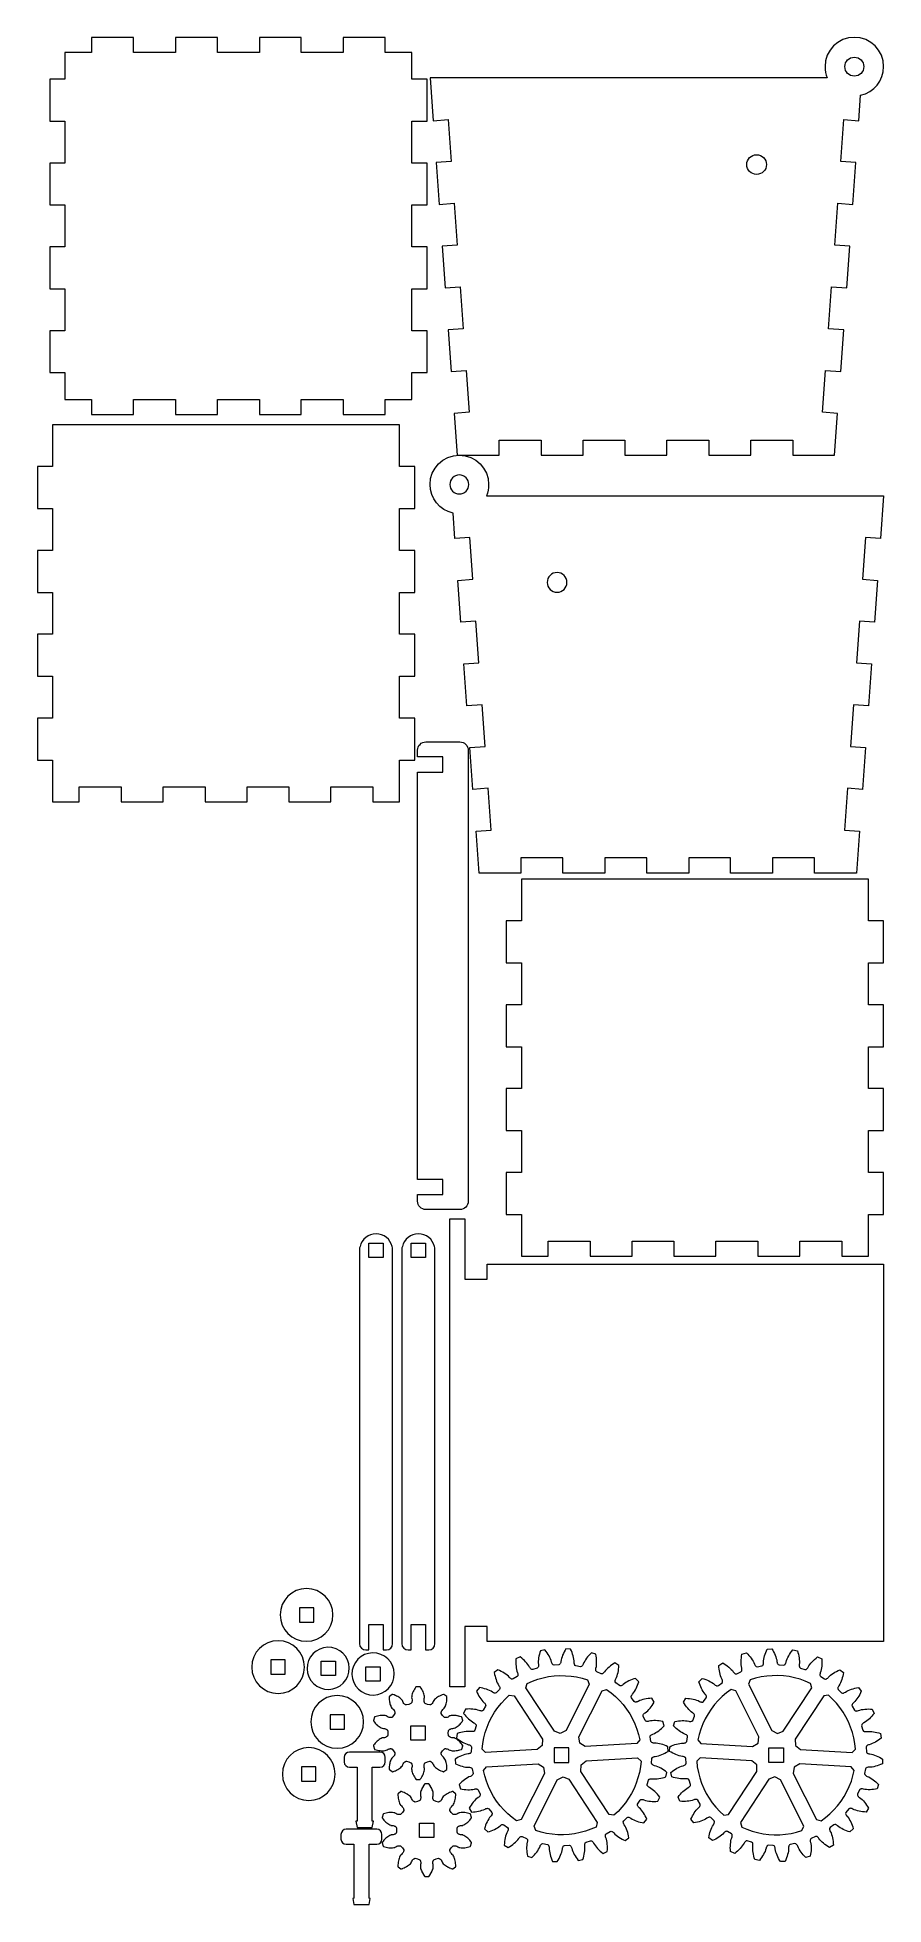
# Model space of a CAD drawing. Header units: millimetres. Extents: x -168 to 168, y -371 to 371.
import ezdxf

# ---------------------------------------------------------------- set-up
doc = ezdxf.new("R2010")
doc.units = ezdxf.units.MM
doc.header["$MEASUREMENT"] = 0
doc.layers.add('layer 1', color=7, linetype='Continuous')

msp = doc.modelspace()

# ---------------------------------------------------------------- linework, layer by layer
at = {"layer": 'layer 1', "color": 242, "lineweight": 9}
for points, knots in [([(-19.2925, 287.9367), (-19.2925, 287.9367), (-13.2925, 287.9367), (-13.2925, 287.9367), (-13.2925, 287.9367), (-13.2925, 287.9367), (-13.2925, 271.2701), (-13.2925, 271.2701), (-13.2925, 271.2701), (-13.2925, 271.2701), (-19.2925, 271.2701), (-19.2925, 271.2701), (-19.2925, 271.2701), (-19.2925, 271.2701), (-19.2925, 254.6034), (-19.2925, 254.6034), (-19.2925, 254.6034), (-19.2925, 254.6034), (-13.2925, 254.6034), (-13.2925, 254.6034), (-13.2925, 254.6034), (-13.2925, 254.6034), (-13.2925, 237.9366), (-13.2925, 237.9366), (-13.2925, 237.9366), (-13.2925, 237.9366), (-19.2925, 237.9366), (-19.2925, 237.9366), (-19.2925, 237.9366), (-19.2925, 237.9366), (-19.2925, 227.2698), (-19.2925, 227.2698), (-19.2925, 227.2698), (-19.2925, 227.2698), (-29.9591, 227.2698), (-29.9591, 227.2698), (-29.9591, 227.2698), (-29.9591, 227.2698), (-29.9591, 221.2698), (-29.9591, 221.2698), (-29.9591, 221.2698), (-29.9591, 221.2698), (-46.6258, 221.2698), (-46.6258, 221.2698), (-46.6258, 221.2698), (-46.6258, 221.2698), (-46.6258, 227.2698), (-46.6258, 227.2698), (-46.6258, 227.2698), (-46.6258, 227.2698), (-63.2924, 227.2698), (-63.2924, 227.2698), (-63.2924, 227.2698), (-63.2924, 227.2698), (-63.2924, 221.2698), (-63.2924, 221.2698), (-63.2924, 221.2698), (-63.2924, 221.2698), (-79.9591, 221.2698), (-79.9591, 221.2698), (-79.9591, 221.2698), (-79.9591, 221.2698), (-79.9591, 227.2698), (-79.9591, 227.2698), (-79.9591, 227.2698), (-79.9591, 227.2698), (-96.6259, 227.2698), (-96.6259, 227.2698), (-96.6259, 227.2698), (-96.6259, 227.2698), (-96.6259, 221.2698), (-96.6259, 221.2698), (-96.6259, 221.2698), (-96.6259, 221.2698), (-113.2925, 221.2698), (-113.2925, 221.2698), (-113.2925, 221.2698), (-113.2925, 221.2698), (-113.2925, 227.2698), (-113.2925, 227.2698), (-113.2925, 227.2698), (-113.2925, 227.2698), (-129.9592, 227.2698), (-129.9592, 227.2698), (-129.9592, 227.2698), (-129.9592, 227.2698), (-129.9592, 221.2698), (-129.9592, 221.2698), (-129.9592, 221.2698), (-129.9592, 221.2698), (-146.6258, 221.2698), (-146.6258, 221.2698), (-146.6258, 221.2698), (-146.6258, 221.2698), (-146.6258, 227.2698), (-146.6258, 227.2698), (-146.6258, 227.2698), (-146.6258, 227.2698), (-157.2925, 227.2698), (-157.2925, 227.2698), (-157.2925, 227.2698), (-157.2925, 227.2698), (-157.2925, 237.9366), (-157.2925, 237.9366), (-157.2925, 237.9366), (-157.2925, 237.9366), (-163.2925, 237.9366), (-163.2925, 237.9366), (-163.2925, 237.9366), (-163.2925, 237.9366), (-163.2925, 254.6034), (-163.2925, 254.6034), (-163.2925, 254.6034), (-163.2925, 254.6034), (-157.2925, 254.6034), (-157.2925, 254.6034), (-157.2925, 254.6034), (-157.2925, 254.6034), (-157.2925, 271.2701), (-157.2925, 271.2701), (-157.2925, 271.2701), (-157.2925, 271.2701), (-163.2925, 271.2701), (-163.2925, 271.2701), (-163.2925, 271.2701), (-163.2925, 271.2701), (-163.2925, 287.9367), (-163.2925, 287.9367), (-163.2925, 287.9367), (-163.2925, 287.9367), (-157.2925, 287.9367), (-157.2925, 287.9367), (-157.2925, 287.9367), (-157.2925, 287.9367), (-157.2925, 304.6034), (-157.2925, 304.6034), (-157.2925, 304.6034), (-157.2925, 304.6034), (-163.2925, 304.6034), (-163.2925, 304.6034), (-163.2925, 304.6034), (-163.2925, 304.6034), (-163.2925, 321.27), (-163.2925, 321.27), (-163.2925, 321.27), (-163.2925, 321.27), (-157.2925, 321.27), (-157.2925, 321.27), (-157.2925, 321.27), (-157.2925, 321.27), (-157.2925, 337.9365), (-157.2925, 337.9365), (-157.2925, 337.9365), (-157.2925, 337.9365), (-163.2925, 337.9365), (-163.2925, 337.9365), (-163.2925, 337.9365), (-163.2925, 337.9365), (-163.2925, 354.6032), (-163.2925, 354.6032), (-163.2925, 354.6032), (-163.2925, 354.6032), (-157.2925, 354.6032), (-157.2925, 354.6032), (-157.2925, 354.6032), (-157.2925, 354.6032), (-157.2925, 365.2701), (-157.2925, 365.2701), (-157.2925, 365.2701), (-157.2925, 365.2701), (-146.6258, 365.2701), (-146.6258, 365.2701), (-146.6258, 365.2701), (-146.6258, 365.2701), (-146.6258, 371.2698), (-146.6258, 371.2698), (-146.6258, 371.2698), (-146.6258, 371.2698), (-129.9592, 371.2698), (-129.9592, 371.2698), (-129.9592, 371.2698), (-129.9592, 371.2698), (-129.9592, 365.2701), (-129.9592, 365.2701), (-129.9592, 365.2701), (-129.9592, 365.2701), (-113.2925, 365.2701), (-113.2925, 365.2701), (-113.2925, 365.2701), (-113.2925, 365.2701), (-113.2925, 371.2698), (-113.2925, 371.2698), (-113.2925, 371.2698), (-113.2925, 371.2698), (-96.6259, 371.2698), (-96.6259, 371.2698), (-96.6259, 371.2698), (-96.6259, 371.2698), (-96.6259, 365.2701), (-96.6259, 365.2701), (-96.6259, 365.2701), (-96.6259, 365.2701), (-79.9591, 365.2701), (-79.9591, 365.2701), (-79.9591, 365.2701), (-79.9591, 365.2701), (-79.9591, 371.2698), (-79.9591, 371.2698), (-79.9591, 371.2698), (-79.9591, 371.2698), (-63.2924, 371.2698), (-63.2924, 371.2698), (-63.2924, 371.2698), (-63.2924, 371.2698), (-63.2924, 365.2701), (-63.2924, 365.2701), (-63.2924, 365.2701), (-63.2924, 365.2701), (-46.6258, 365.2701), (-46.6258, 365.2701), (-46.6258, 365.2701), (-46.6258, 365.2701), (-46.6258, 371.2698), (-46.6258, 371.2698), (-46.6258, 371.2698), (-46.6258, 371.2698), (-29.9591, 371.2698), (-29.9591, 371.2698), (-29.9591, 371.2698), (-29.9591, 371.2698), (-29.9591, 365.2701), (-29.9591, 365.2701), (-29.9591, 365.2701), (-29.9591, 365.2701), (-19.2925, 365.2701), (-19.2925, 365.2701), (-19.2925, 365.2701), (-19.2925, 365.2701), (-19.2925, 354.6032), (-19.2925, 354.6032), (-19.2925, 354.6032), (-19.2925, 354.6032), (-13.2925, 354.6032), (-13.2925, 354.6032), (-13.2925, 354.6032), (-13.2925, 354.6032), (-13.2925, 337.9365), (-13.2925, 337.9365), (-13.2925, 337.9365), (-13.2925, 337.9365), (-19.2925, 337.9365), (-19.2925, 337.9365), (-19.2925, 337.9365), (-19.2925, 337.9365), (-19.2925, 321.27), (-19.2925, 321.27), (-19.2925, 321.27), (-19.2925, 321.27), (-13.2925, 321.27), (-13.2925, 321.27), (-13.2925, 321.27), (-13.2925, 321.27), (-13.2925, 304.6034), (-13.2925, 304.6034), (-13.2925, 304.6034), (-13.2925, 304.6034), (-19.2925, 304.6034), (-19.2925, 304.6034), (-19.2925, 304.6034), (-19.2925, 304.6034), (-19.2925, 287.9367), (-19.2925, 287.9367)], [0, 0, 0, 0, 0.01449275, 0.01449275, 0.01449275, 0.01449275, 0.02898551, 0.02898551, 0.02898551, 0.02898551, 0.04347826, 0.04347826, 0.04347826, 0.04347826, 0.05797101, 0.05797101, 0.05797101, 0.05797101, 0.07246377, 0.07246377, 0.07246377, 0.07246377, 0.08695652, 0.08695652, 0.08695652, 0.08695652, 0.10144928, 0.10144928, 0.10144928, 0.10144928, 0.11594203, 0.11594203, 0.11594203, 0.11594203, 0.13043478, 0.13043478, 0.13043478, 0.13043478, 0.14492754, 0.14492754, 0.14492754, 0.14492754, 0.15942029, 0.15942029, 0.15942029, 0.15942029, 0.17391304, 0.17391304, 0.17391304, 0.17391304, 0.1884058, 0.1884058, 0.1884058, 0.1884058, 0.20289855, 0.20289855, 0.20289855, 0.20289855, 0.2173913, 0.2173913, 0.2173913, 0.2173913, 0.23188406, 0.23188406, 0.23188406, 0.23188406, 0.24637681, 0.24637681, 0.24637681, 0.24637681, 0.26086957, 0.26086957, 0.26086957, 0.26086957, 0.27536232, 0.27536232, 0.27536232, 0.27536232, 0.28985507, 0.28985507, 0.28985507, 0.28985507, 0.30434783, 0.30434783, 0.30434783, 0.30434783, 0.31884058, 0.31884058, 0.31884058, 0.31884058, 0.33333333, 0.33333333, 0.33333333, 0.33333333, 0.34782609, 0.34782609, 0.34782609, 0.34782609, 0.36231884, 0.36231884, 0.36231884, 0.36231884, 0.37681159, 0.37681159, 0.37681159, 0.37681159, 0.39130435, 0.39130435, 0.39130435, 0.39130435, 0.4057971, 0.4057971, 0.4057971, 0.4057971, 0.42028986, 0.42028986, 0.42028986, 0.42028986, 0.43478261, 0.43478261, 0.43478261, 0.43478261, 0.44927536, 0.44927536, 0.44927536, 0.44927536, 0.46376812, 0.46376812, 0.46376812, 0.46376812, 0.47826087, 0.47826087, 0.47826087, 0.47826087, 0.49275362, 0.49275362, 0.49275362, 0.49275362, 0.50724638, 0.50724638, 0.50724638, 0.50724638, 0.52173913, 0.52173913, 0.52173913, 0.52173913, 0.53623188, 0.53623188, 0.53623188, 0.53623188, 0.55072464, 0.55072464, 0.55072464, 0.55072464, 0.56521739, 0.56521739, 0.56521739, 0.56521739, 0.57971014, 0.57971014, 0.57971014, 0.57971014, 0.5942029, 0.5942029, 0.5942029, 0.5942029, 0.60869565, 0.60869565, 0.60869565, 0.60869565, 0.62318841, 0.62318841, 0.62318841, 0.62318841, 0.63768116, 0.63768116, 0.63768116, 0.63768116, 0.65217391, 0.65217391, 0.65217391, 0.65217391, 0.66666667, 0.66666667, 0.66666667, 0.66666667, 0.68115942, 0.68115942, 0.68115942, 0.68115942, 0.69565217, 0.69565217, 0.69565217, 0.69565217, 0.71014493, 0.71014493, 0.71014493, 0.71014493, 0.72463768, 0.72463768, 0.72463768, 0.72463768, 0.73913043, 0.73913043, 0.73913043, 0.73913043, 0.75362319, 0.75362319, 0.75362319, 0.75362319, 0.76811594, 0.76811594, 0.76811594, 0.76811594, 0.7826087, 0.7826087, 0.7826087, 0.7826087, 0.79710145, 0.79710145, 0.79710145, 0.79710145, 0.8115942, 0.8115942, 0.8115942, 0.8115942, 0.82608696, 0.82608696, 0.82608696, 0.82608696, 0.84057971, 0.84057971, 0.84057971, 0.84057971, 0.85507246, 0.85507246, 0.85507246, 0.85507246, 0.86956522, 0.86956522, 0.86956522, 0.86956522, 0.88405797, 0.88405797, 0.88405797, 0.88405797, 0.89855072, 0.89855072, 0.89855072, 0.89855072, 0.91304348, 0.91304348, 0.91304348, 0.91304348, 0.92753623, 0.92753623, 0.92753623, 0.92753623, 0.94202899, 0.94202899, 0.94202899, 0.94202899, 0.95652174, 0.95652174, 0.95652174, 0.95652174, 0.97101449, 0.97101449, 0.97101449, 0.97101449, 1, 1, 1, 1]), ([(159.0489, 348.2396), (159.0489, 348.2396), (158.319, 338.1063), (158.319, 338.1063), (158.319, 338.1063), (158.319, 338.1063), (152.3346, 338.5385), (152.3346, 338.5385), (152.3346, 338.5385), (152.3346, 338.5385), (151.134, 321.9152), (151.134, 321.9152), (151.134, 321.9152), (151.134, 321.9152), (157.1184, 321.4829), (157.1184, 321.4829), (157.1184, 321.4829), (157.1184, 321.4829), (155.9178, 304.8596), (155.9178, 304.8596), (155.9178, 304.8596), (155.9178, 304.8596), (149.9334, 305.2916), (149.9334, 305.2916), (149.9334, 305.2916), (149.9334, 305.2916), (148.733, 288.6684), (148.733, 288.6684), (148.733, 288.6684), (148.733, 288.6684), (154.7174, 288.2363), (154.7174, 288.2363), (154.7174, 288.2363), (154.7174, 288.2363), (153.5168, 271.6128), (153.5168, 271.6128), (153.5168, 271.6128), (153.5168, 271.6128), (147.5324, 272.0451), (147.5324, 272.0451), (147.5324, 272.0451), (147.5324, 272.0451), (146.3318, 255.4217), (146.3318, 255.4217), (146.3318, 255.4217), (146.3318, 255.4217), (152.3162, 254.9895), (152.3162, 254.9895), (152.3162, 254.9895), (152.3162, 254.9895), (151.1154, 238.3662), (151.1154, 238.3662), (151.1154, 238.3662), (151.1154, 238.3662), (145.1312, 238.7984), (145.1312, 238.7984), (145.1312, 238.7984), (145.1312, 238.7984), (143.9307, 222.1749), (143.9307, 222.1749), (143.9307, 222.1749), (143.9307, 222.1749), (149.9151, 221.7426), (149.9151, 221.7426), (149.9151, 221.7426), (149.9151, 221.7426), (148.7145, 205.1195), (148.7145, 205.1195), (148.7145, 205.1195), (148.7145, 205.1195), (142.7145, 205.1195), (142.7145, 205.1195), (142.7145, 205.1195), (142.7145, 205.1195), (132.0479, 205.1195), (132.0479, 205.1195), (132.0479, 205.1195), (132.0479, 205.1195), (132.0479, 211.1195), (132.0479, 211.1195), (132.0479, 211.1195), (132.0479, 211.1195), (115.3812, 211.1195), (115.3812, 211.1195), (115.3812, 211.1195), (115.3812, 211.1195), (115.3812, 205.1195), (115.3812, 205.1195), (115.3812, 205.1195), (115.3812, 205.1195), (98.7146, 205.1195), (98.7146, 205.1195), (98.7146, 205.1195), (98.7146, 205.1195), (98.7146, 211.1195), (98.7146, 211.1195), (98.7146, 211.1195), (98.7146, 211.1195), (82.0479, 211.1195), (82.0479, 211.1195), (82.0479, 211.1195), (82.0479, 211.1195), (82.0479, 205.1195), (82.0479, 205.1195), (82.0479, 205.1195), (82.0479, 205.1195), (65.3811, 205.1195), (65.3811, 205.1195), (65.3811, 205.1195), (65.3811, 205.1195), (65.3811, 211.1195), (65.3811, 211.1195), (65.3811, 211.1195), (65.3811, 211.1195), (48.7145, 211.1195), (48.7145, 211.1195), (48.7145, 211.1195), (48.7145, 211.1195), (48.7145, 205.1195), (48.7145, 205.1195), (48.7145, 205.1195), (48.7145, 205.1195), (32.0478, 205.1195), (32.0478, 205.1195), (32.0478, 205.1195), (32.0478, 205.1195), (32.0478, 211.1195), (32.0478, 211.1195), (32.0478, 211.1195), (32.0478, 211.1195), (15.3812, 211.1195), (15.3812, 211.1195), (15.3812, 211.1195), (15.3812, 211.1195), (15.3812, 205.1195), (15.3812, 205.1195), (15.3812, 205.1195), (15.3812, 205.1195), (4.7145, 205.1195), (4.7145, 205.1195), (4.7145, 205.1195), (4.7145, 205.1195), (-1.2855, 205.1195), (-1.2855, 205.1195), (-1.2855, 205.1195), (-1.2855, 205.1195), (-2.4861, 221.7426), (-2.4861, 221.7426), (-2.4861, 221.7426), (-2.4861, 221.7426), (3.4983, 222.1749), (3.4983, 222.1749), (3.4983, 222.1749), (3.4983, 222.1749), (2.2979, 238.7984), (2.2979, 238.7984), (2.2979, 238.7984), (2.2979, 238.7984), (-3.6864, 238.3662), (-3.6864, 238.3662), (-3.6864, 238.3662), (-3.6864, 238.3662), (-4.8872, 254.9895), (-4.8872, 254.9895), (-4.8872, 254.9895), (-4.8872, 254.9895), (1.0973, 255.4217), (1.0973, 255.4217), (1.0973, 255.4217), (1.0973, 255.4217), (-0.1034, 272.0451), (-0.1034, 272.0451), (-0.1034, 272.0451), (-0.1034, 272.0451), (-6.0878, 271.6128), (-6.0878, 271.6128), (-6.0878, 271.6128), (-6.0878, 271.6128), (-7.2884, 288.2363), (-7.2884, 288.2363), (-7.2884, 288.2363), (-7.2884, 288.2363), (-1.304, 288.6684), (-1.304, 288.6684), (-1.304, 288.6684), (-1.304, 288.6684), (-2.5044, 305.2916), (-2.5044, 305.2916), (-2.5044, 305.2916), (-2.5044, 305.2916), (-8.4888, 304.8596), (-8.4888, 304.8596), (-8.4888, 304.8596), (-8.4888, 304.8596), (-9.6894, 321.4829), (-9.6894, 321.4829), (-9.6894, 321.4829), (-9.6894, 321.4829), (-3.705, 321.9152), (-3.705, 321.9152), (-3.705, 321.9152), (-3.705, 321.9152), (-4.9056, 338.5385), (-4.9056, 338.5385), (-4.9056, 338.5385), (-4.9056, 338.5385), (-10.89, 338.1063), (-10.89, 338.1063), (-10.89, 338.1063), (-10.89, 338.1063), (-12.1154, 355.1193), (-12.1154, 355.1193), (-12.1154, 355.1193), (-12.1154, 355.1193), (-1.2855, 355.1193), (-1.2855, 355.1193), (-1.2855, 355.1193), (-1.2855, 355.1193), (145.7952, 355.1193), (145.7952, 355.1193), (145.7952, 355.1193), (145.2149, 356.5038), (144.8939, 358.0241), (144.8939, 359.6193), (144.8939, 359.6193), (144.8939, 366.0537), (150.11, 371.2698), (156.5444, 371.2698), (156.5444, 371.2698), (162.9788, 371.2698), (168.1949, 366.0537), (168.1949, 359.6193), (168.1949, 359.6193), (168.1949, 354.0447), (164.2794, 349.3856), (159.0489, 348.2396)], [0, 0, 0, 0, 0.01666667, 0.01666667, 0.01666667, 0.01666667, 0.03333333, 0.03333333, 0.03333333, 0.03333333, 0.05, 0.05, 0.05, 0.05, 0.06666667, 0.06666667, 0.06666667, 0.06666667, 0.08333333, 0.08333333, 0.08333333, 0.08333333, 0.1, 0.1, 0.1, 0.1, 0.11666667, 0.11666667, 0.11666667, 0.11666667, 0.13333333, 0.13333333, 0.13333333, 0.13333333, 0.15, 0.15, 0.15, 0.15, 0.16666667, 0.16666667, 0.16666667, 0.16666667, 0.18333333, 0.18333333, 0.18333333, 0.18333333, 0.2, 0.2, 0.2, 0.2, 0.21666667, 0.21666667, 0.21666667, 0.21666667, 0.23333333, 0.23333333, 0.23333333, 0.23333333, 0.25, 0.25, 0.25, 0.25, 0.26666667, 0.26666667, 0.26666667, 0.26666667, 0.28333333, 0.28333333, 0.28333333, 0.28333333, 0.3, 0.3, 0.3, 0.3, 0.31666667, 0.31666667, 0.31666667, 0.31666667, 0.33333333, 0.33333333, 0.33333333, 0.33333333, 0.35, 0.35, 0.35, 0.35, 0.36666667, 0.36666667, 0.36666667, 0.36666667, 0.38333333, 0.38333333, 0.38333333, 0.38333333, 0.4, 0.4, 0.4, 0.4, 0.41666667, 0.41666667, 0.41666667, 0.41666667, 0.43333333, 0.43333333, 0.43333333, 0.43333333, 0.45, 0.45, 0.45, 0.45, 0.46666667, 0.46666667, 0.46666667, 0.46666667, 0.48333333, 0.48333333, 0.48333333, 0.48333333, 0.5, 0.5, 0.5, 0.5, 0.51666667, 0.51666667, 0.51666667, 0.51666667, 0.53333333, 0.53333333, 0.53333333, 0.53333333, 0.55, 0.55, 0.55, 0.55, 0.56666667, 0.56666667, 0.56666667, 0.56666667, 0.58333333, 0.58333333, 0.58333333, 0.58333333, 0.6, 0.6, 0.6, 0.6, 0.61666667, 0.61666667, 0.61666667, 0.61666667, 0.63333333, 0.63333333, 0.63333333, 0.63333333, 0.65, 0.65, 0.65, 0.65, 0.66666667, 0.66666667, 0.66666667, 0.66666667, 0.68333333, 0.68333333, 0.68333333, 0.68333333, 0.7, 0.7, 0.7, 0.7, 0.71666667, 0.71666667, 0.71666667, 0.71666667, 0.73333333, 0.73333333, 0.73333333, 0.73333333, 0.75, 0.75, 0.75, 0.75, 0.76666667, 0.76666667, 0.76666667, 0.76666667, 0.78333333, 0.78333333, 0.78333333, 0.78333333, 0.8, 0.8, 0.8, 0.8, 0.81666667, 0.81666667, 0.81666667, 0.81666667, 0.83333333, 0.83333333, 0.83333333, 0.83333333, 0.85, 0.85, 0.85, 0.85, 0.86666667, 0.86666667, 0.86666667, 0.86666667, 0.88333333, 0.88333333, 0.88333333, 0.88333333, 0.9, 0.9, 0.9, 0.9, 0.91666667, 0.91666667, 0.91666667, 0.91666667, 0.93333333, 0.93333333, 0.93333333, 0.93333333, 0.95, 0.95, 0.95, 0.95, 0.96666667, 0.96666667, 0.96666667, 0.96666667, 1, 1, 1, 1]), ([(156.5444, 363.3917), (154.461, 363.3917), (152.772, 361.7027), (152.772, 359.6193), (152.772, 359.6193), (152.772, 357.536), (154.461, 355.847), (156.5444, 355.847), (156.5444, 355.847), (158.6277, 355.847), (160.3167, 357.536), (160.3167, 359.6193), (160.3167, 359.6193), (160.3167, 361.7027), (158.6277, 363.3917), (156.5444, 363.3917)], [0, 0, 0, 0, 0.2, 0.2, 0.2, 0.2, 0.4, 0.4, 0.4, 0.4, 0.6, 0.6, 0.6, 0.6, 1, 1, 1, 1]), ([(117.6969, 324.5942), (115.5326, 324.5942), (113.7779, 322.8395), (113.7779, 320.6751), (113.7779, 320.6751), (113.7779, 318.5108), (115.5326, 316.7561), (117.6969, 316.7561), (117.6969, 316.7561), (119.8613, 316.7561), (121.616, 318.5108), (121.616, 320.6751), (121.616, 320.6751), (121.616, 322.8395), (119.8613, 324.5942), (117.6969, 324.5942)], [0, 0, 0, 0, 0.2, 0.2, 0.2, 0.2, 0.4, 0.4, 0.4, 0.4, 0.6, 0.6, 0.6, 0.6, 1, 1, 1, 1]), ([(-24.1946, 217.2306), (-24.1946, 217.2306), (-24.1946, 200.5638), (-24.1946, 200.5638), (-24.1946, 200.5638), (-24.1946, 200.5638), (-18.1947, 200.5638), (-18.1947, 200.5638), (-18.1947, 200.5638), (-18.1947, 200.5638), (-18.1947, 183.8972), (-18.1947, 183.8972), (-18.1947, 183.8972), (-18.1947, 183.8972), (-24.1946, 183.8972), (-24.1946, 183.8972), (-24.1946, 183.8972), (-24.1946, 183.8972), (-24.1946, 167.2305), (-24.1946, 167.2305), (-24.1946, 167.2305), (-24.1946, 167.2305), (-18.1947, 167.2305), (-18.1947, 167.2305), (-18.1947, 167.2305), (-18.1947, 167.2305), (-18.1947, 150.5639), (-18.1947, 150.5639), (-18.1947, 150.5639), (-18.1947, 150.5639), (-24.1946, 150.5639), (-24.1946, 150.5639), (-24.1946, 150.5639), (-24.1946, 150.5639), (-24.1946, 133.8972), (-24.1946, 133.8972), (-24.1946, 133.8972), (-24.1946, 133.8972), (-18.1947, 133.8972), (-18.1947, 133.8972), (-18.1947, 133.8972), (-18.1947, 133.8972), (-18.1947, 117.2306), (-18.1947, 117.2306), (-18.1947, 117.2306), (-18.1947, 117.2306), (-24.1946, 117.2306), (-24.1946, 117.2306), (-24.1946, 117.2306), (-24.1946, 117.2306), (-24.1946, 100.5639), (-24.1946, 100.5639), (-24.1946, 100.5639), (-24.1946, 100.5639), (-18.1947, 100.5639), (-18.1947, 100.5639), (-18.1947, 100.5639), (-18.1947, 100.5639), (-18.1947, 83.8973), (-18.1947, 83.8973), (-18.1947, 83.8973), (-18.1947, 83.8973), (-24.1946, 83.8973), (-24.1946, 83.8973), (-24.1946, 83.8973), (-24.1946, 83.8973), (-24.1946, 67.2306), (-24.1946, 67.2306), (-24.1946, 67.2306), (-24.1946, 67.2306), (-26.5283, 67.2306), (-26.5283, 67.2306), (-26.5283, 67.2306), (-26.5283, 67.2306), (-34.8612, 67.2306), (-34.8612, 67.2306), (-34.8612, 67.2306), (-34.8612, 67.2306), (-34.8615, 67.2306), (-34.8615, 67.2306), (-34.8615, 67.2306), (-34.8615, 67.2306), (-34.8615, 73.2306), (-34.8615, 73.2306), (-34.8615, 73.2306), (-34.8615, 73.2306), (-51.5279, 73.2306), (-51.5279, 73.2306), (-51.5279, 73.2306), (-51.5279, 73.2306), (-51.5279, 67.2306), (-51.5279, 67.2306), (-51.5279, 67.2306), (-51.5279, 67.2306), (-51.5282, 67.2306), (-51.5282, 67.2306), (-51.5282, 67.2306), (-51.5282, 67.2306), (-68.1945, 67.2306), (-68.1945, 67.2306), (-68.1945, 67.2306), (-68.1945, 67.2306), (-68.1948, 67.2306), (-68.1948, 67.2306), (-68.1948, 67.2306), (-68.1948, 67.2306), (-68.1948, 73.2306), (-68.1948, 73.2306), (-68.1948, 73.2306), (-68.1948, 73.2306), (-84.8612, 73.2306), (-84.8612, 73.2306), (-84.8612, 73.2306), (-84.8612, 73.2306), (-84.8612, 67.2306), (-84.8612, 67.2306), (-84.8612, 67.2306), (-84.8612, 67.2306), (-84.8615, 67.2306), (-84.8615, 67.2306), (-84.8615, 67.2306), (-84.8615, 67.2306), (-101.528, 67.2306), (-101.528, 67.2306), (-101.528, 67.2306), (-101.528, 67.2306), (-101.5283, 67.2306), (-101.5283, 67.2306), (-101.5283, 67.2306), (-101.5283, 67.2306), (-101.5283, 73.2306), (-101.5283, 73.2306), (-101.5283, 73.2306), (-101.5283, 73.2306), (-118.1946, 73.2306), (-118.1946, 73.2306), (-118.1946, 73.2306), (-118.1946, 73.2306), (-118.1946, 67.2306), (-118.1946, 67.2306), (-118.1946, 67.2306), (-118.1946, 67.2306), (-118.1949, 67.2306), (-118.1949, 67.2306), (-118.1949, 67.2306), (-118.1949, 67.2306), (-134.8613, 67.2306), (-134.8613, 67.2306), (-134.8613, 67.2306), (-134.8613, 67.2306), (-134.8616, 67.2306), (-134.8616, 67.2306), (-134.8616, 67.2306), (-134.8616, 67.2306), (-134.8616, 73.2306), (-134.8616, 73.2306), (-134.8616, 73.2306), (-134.8616, 73.2306), (-151.5279, 73.2306), (-151.5279, 73.2306), (-151.5279, 73.2306), (-151.5279, 73.2306), (-151.5279, 67.2306), (-151.5279, 67.2306), (-151.5279, 67.2306), (-151.5279, 67.2306), (-151.5282, 67.2306), (-151.5282, 67.2306), (-151.5282, 67.2306), (-151.5282, 67.2306), (-156.8616, 67.2306), (-156.8616, 67.2306), (-156.8616, 67.2306), (-156.8616, 67.2306), (-162.1949, 67.2306), (-162.1949, 67.2306), (-162.1949, 67.2306), (-162.1949, 67.2306), (-162.1949, 83.8973), (-162.1949, 83.8973), (-162.1949, 83.8973), (-162.1949, 83.8973), (-168.1947, 83.8973), (-168.1947, 83.8973), (-168.1947, 83.8973), (-168.1947, 83.8973), (-168.1947, 100.5639), (-168.1947, 100.5639), (-168.1947, 100.5639), (-168.1947, 100.5639), (-162.1949, 100.5639), (-162.1949, 100.5639), (-162.1949, 100.5639), (-162.1949, 100.5639), (-162.1949, 117.2306), (-162.1949, 117.2306), (-162.1949, 117.2306), (-162.1949, 117.2306), (-168.1947, 117.2306), (-168.1947, 117.2306), (-168.1947, 117.2306), (-168.1947, 117.2306), (-168.1947, 133.8972), (-168.1947, 133.8972), (-168.1947, 133.8972), (-168.1947, 133.8972), (-162.1949, 133.8972), (-162.1949, 133.8972), (-162.1949, 133.8972), (-162.1949, 133.8972), (-162.1949, 150.5639), (-162.1949, 150.5639), (-162.1949, 150.5639), (-162.1949, 150.5639), (-168.1947, 150.5639), (-168.1947, 150.5639), (-168.1947, 150.5639), (-168.1947, 150.5639), (-168.1947, 167.2305), (-168.1947, 167.2305), (-168.1947, 167.2305), (-168.1947, 167.2305), (-162.1949, 167.2305), (-162.1949, 167.2305), (-162.1949, 167.2305), (-162.1949, 167.2305), (-162.1949, 183.8972), (-162.1949, 183.8972), (-162.1949, 183.8972), (-162.1949, 183.8972), (-168.1947, 183.8972), (-168.1947, 183.8972), (-168.1947, 183.8972), (-168.1947, 183.8972), (-168.1947, 200.5638), (-168.1947, 200.5638), (-168.1947, 200.5638), (-168.1947, 200.5638), (-162.1949, 200.5638), (-162.1949, 200.5638), (-162.1949, 200.5638), (-162.1949, 200.5638), (-162.1949, 217.2306), (-162.1949, 217.2306), (-162.1949, 217.2306), (-115.4493, 217.2306), (-72.2534, 217.2306), (-26.5283, 217.2306), (-26.5283, 217.2306), (-26.5283, 217.2306), (-24.1946, 217.2306), (-24.1946, 217.2306)], [0, 0, 0, 0, 0.015625, 0.015625, 0.015625, 0.015625, 0.03125, 0.03125, 0.03125, 0.03125, 0.046875, 0.046875, 0.046875, 0.046875, 0.0625, 0.0625, 0.0625, 0.0625, 0.078125, 0.078125, 0.078125, 0.078125, 0.09375, 0.09375, 0.09375, 0.09375, 0.109375, 0.109375, 0.109375, 0.109375, 0.125, 0.125, 0.125, 0.125, 0.140625, 0.140625, 0.140625, 0.140625, 0.15625, 0.15625, 0.15625, 0.15625, 0.171875, 0.171875, 0.171875, 0.171875, 0.1875, 0.1875, 0.1875, 0.1875, 0.203125, 0.203125, 0.203125, 0.203125, 0.21875, 0.21875, 0.21875, 0.21875, 0.234375, 0.234375, 0.234375, 0.234375, 0.25, 0.25, 0.25, 0.25, 0.265625, 0.265625, 0.265625, 0.265625, 0.28125, 0.28125, 0.28125, 0.28125, 0.296875, 0.296875, 0.296875, 0.296875, 0.3125, 0.3125, 0.3125, 0.3125, 0.328125, 0.328125, 0.328125, 0.328125, 0.34375, 0.34375, 0.34375, 0.34375, 0.359375, 0.359375, 0.359375, 0.359375, 0.375, 0.375, 0.375, 0.375, 0.390625, 0.390625, 0.390625, 0.390625, 0.40625, 0.40625, 0.40625, 0.40625, 0.421875, 0.421875, 0.421875, 0.421875, 0.4375, 0.4375, 0.4375, 0.4375, 0.453125, 0.453125, 0.453125, 0.453125, 0.46875, 0.46875, 0.46875, 0.46875, 0.484375, 0.484375, 0.484375, 0.484375, 0.5, 0.5, 0.5, 0.5, 0.515625, 0.515625, 0.515625, 0.515625, 0.53125, 0.53125, 0.53125, 0.53125, 0.546875, 0.546875, 0.546875, 0.546875, 0.5625, 0.5625, 0.5625, 0.5625, 0.578125, 0.578125, 0.578125, 0.578125, 0.59375, 0.59375, 0.59375, 0.59375, 0.609375, 0.609375, 0.609375, 0.609375, 0.625, 0.625, 0.625, 0.625, 0.640625, 0.640625, 0.640625, 0.640625, 0.65625, 0.65625, 0.65625, 0.65625, 0.671875, 0.671875, 0.671875, 0.671875, 0.6875, 0.6875, 0.6875, 0.6875, 0.703125, 0.703125, 0.703125, 0.703125, 0.71875, 0.71875, 0.71875, 0.71875, 0.734375, 0.734375, 0.734375, 0.734375, 0.75, 0.75, 0.75, 0.75, 0.765625, 0.765625, 0.765625, 0.765625, 0.78125, 0.78125, 0.78125, 0.78125, 0.796875, 0.796875, 0.796875, 0.796875, 0.8125, 0.8125, 0.8125, 0.8125, 0.828125, 0.828125, 0.828125, 0.828125, 0.84375, 0.84375, 0.84375, 0.84375, 0.859375, 0.859375, 0.859375, 0.859375, 0.875, 0.875, 0.875, 0.875, 0.890625, 0.890625, 0.890625, 0.890625, 0.90625, 0.90625, 0.90625, 0.90625, 0.921875, 0.921875, 0.921875, 0.921875, 0.9375, 0.9375, 0.9375, 0.9375, 0.953125, 0.953125, 0.953125, 0.953125, 0.96875, 0.96875, 0.96875, 0.96875, 1, 1, 1, 1]), ([(-2.9694, 182.0892), (-2.9694, 182.0892), (-2.2395, 171.956), (-2.2395, 171.956), (-2.2395, 171.956), (-2.2395, 171.956), (3.7449, 172.3881), (3.7449, 172.3881), (3.7449, 172.3881), (3.7449, 172.3881), (4.9455, 155.7648), (4.9455, 155.7648), (4.9455, 155.7648), (4.9455, 155.7648), (-1.0389, 155.3325), (-1.0389, 155.3325), (-1.0389, 155.3325), (-1.0389, 155.3325), (0.1617, 138.7092), (0.1617, 138.7092), (0.1617, 138.7092), (0.1617, 138.7092), (6.1461, 139.1412), (6.1461, 139.1412), (6.1461, 139.1412), (6.1461, 139.1412), (7.3466, 122.5181), (7.3466, 122.5181), (7.3466, 122.5181), (7.3466, 122.5181), (1.3622, 122.0859), (1.3622, 122.0859), (1.3622, 122.0859), (1.3622, 122.0859), (2.5628, 105.4625), (2.5628, 105.4625), (2.5628, 105.4625), (2.5628, 105.4625), (8.5472, 105.8948), (8.5472, 105.8948), (8.5472, 105.8948), (8.5472, 105.8948), (9.7478, 89.2713), (9.7478, 89.2713), (9.7478, 89.2713), (9.7478, 89.2713), (3.7634, 88.8392), (3.7634, 88.8392), (3.7634, 88.8392), (3.7634, 88.8392), (4.9641, 72.2159), (4.9641, 72.2159), (4.9641, 72.2159), (4.9641, 72.2159), (10.9484, 72.648), (10.9484, 72.648), (10.9484, 72.648), (10.9484, 72.648), (12.1488, 56.0246), (12.1488, 56.0246), (12.1488, 56.0246), (12.1488, 56.0246), (6.1644, 55.5923), (6.1644, 55.5923), (6.1644, 55.5923), (6.1644, 55.5923), (7.365, 38.9691), (7.365, 38.9691), (7.365, 38.9691), (7.365, 38.9691), (13.365, 38.9691), (13.365, 38.9691), (13.365, 38.9691), (13.365, 38.9691), (24.0317, 38.9691), (24.0317, 38.9691), (24.0317, 38.9691), (24.0317, 38.9691), (24.0317, 44.9691), (24.0317, 44.9691), (24.0317, 44.9691), (24.0317, 44.9691), (40.6983, 44.9691), (40.6983, 44.9691), (40.6983, 44.9691), (40.6983, 44.9691), (40.6983, 38.9691), (40.6983, 38.9691), (40.6983, 38.9691), (40.6983, 38.9691), (57.365, 38.9691), (57.365, 38.9691), (57.365, 38.9691), (57.365, 38.9691), (57.365, 44.9691), (57.365, 44.9691), (57.365, 44.9691), (57.365, 44.9691), (74.0316, 44.9691), (74.0316, 44.9691), (74.0316, 44.9691), (74.0316, 44.9691), (74.0316, 38.9691), (74.0316, 38.9691), (74.0316, 38.9691), (74.0316, 38.9691), (90.6984, 38.9691), (90.6984, 38.9691), (90.6984, 38.9691), (90.6984, 38.9691), (90.6984, 44.9691), (90.6984, 44.9691), (90.6984, 44.9691), (90.6984, 44.9691), (107.3651, 44.9691), (107.3651, 44.9691), (107.3651, 44.9691), (107.3651, 44.9691), (107.3651, 38.9691), (107.3651, 38.9691), (107.3651, 38.9691), (107.3651, 38.9691), (124.0317, 38.9691), (124.0317, 38.9691), (124.0317, 38.9691), (124.0317, 38.9691), (124.0317, 44.9691), (124.0317, 44.9691), (124.0317, 44.9691), (124.0317, 44.9691), (140.6984, 44.9691), (140.6984, 44.9691), (140.6984, 44.9691), (140.6984, 44.9691), (140.6984, 38.9691), (140.6984, 38.9691), (140.6984, 38.9691), (140.6984, 38.9691), (151.365, 38.9691), (151.365, 38.9691), (151.365, 38.9691), (151.365, 38.9691), (157.365, 38.9691), (157.365, 38.9691), (157.365, 38.9691), (157.365, 38.9691), (158.5656, 55.5923), (158.5656, 55.5923), (158.5656, 55.5923), (158.5656, 55.5923), (152.5812, 56.0246), (152.5812, 56.0246), (152.5812, 56.0246), (152.5812, 56.0246), (153.7817, 72.648), (153.7817, 72.648), (153.7817, 72.648), (153.7817, 72.648), (159.7659, 72.2159), (159.7659, 72.2159), (159.7659, 72.2159), (159.7659, 72.2159), (160.9667, 88.8392), (160.9667, 88.8392), (160.9667, 88.8392), (160.9667, 88.8392), (154.9823, 89.2713), (154.9823, 89.2713), (154.9823, 89.2713), (154.9823, 89.2713), (156.1829, 105.8948), (156.1829, 105.8948), (156.1829, 105.8948), (156.1829, 105.8948), (162.1673, 105.4625), (162.1673, 105.4625), (162.1673, 105.4625), (162.1673, 105.4625), (163.3679, 122.0859), (163.3679, 122.0859), (163.3679, 122.0859), (163.3679, 122.0859), (157.3835, 122.5181), (157.3835, 122.5181), (157.3835, 122.5181), (157.3835, 122.5181), (158.5839, 139.1412), (158.5839, 139.1412), (158.5839, 139.1412), (158.5839, 139.1412), (164.5683, 138.7092), (164.5683, 138.7092), (164.5683, 138.7092), (164.5683, 138.7092), (165.7689, 155.3325), (165.7689, 155.3325), (165.7689, 155.3325), (165.7689, 155.3325), (159.7845, 155.7648), (159.7845, 155.7648), (159.7845, 155.7648), (159.7845, 155.7648), (160.9851, 172.3881), (160.9851, 172.3881), (160.9851, 172.3881), (160.9851, 172.3881), (166.9695, 171.956), (166.9695, 171.956), (166.9695, 171.956), (166.9695, 171.956), (168.1949, 188.969), (168.1949, 188.969), (168.1949, 188.969), (168.1949, 188.969), (157.365, 188.969), (157.365, 188.969), (157.365, 188.969), (157.365, 188.969), (10.2843, 188.969), (10.2843, 188.969), (10.2843, 188.969), (10.8647, 190.3535), (11.1857, 191.8737), (11.1857, 193.469), (11.1857, 193.469), (11.1857, 199.9034), (5.9696, 205.1195), (-0.4649, 205.1195), (-0.4649, 205.1195), (-6.8993, 205.1195), (-12.1154, 199.9034), (-12.1154, 193.469), (-12.1154, 193.469), (-12.1154, 187.8944), (-8.1999, 183.2352), (-2.9694, 182.0892)], [0, 0, 0, 0, 0.01666667, 0.01666667, 0.01666667, 0.01666667, 0.03333333, 0.03333333, 0.03333333, 0.03333333, 0.05, 0.05, 0.05, 0.05, 0.06666667, 0.06666667, 0.06666667, 0.06666667, 0.08333333, 0.08333333, 0.08333333, 0.08333333, 0.1, 0.1, 0.1, 0.1, 0.11666667, 0.11666667, 0.11666667, 0.11666667, 0.13333333, 0.13333333, 0.13333333, 0.13333333, 0.15, 0.15, 0.15, 0.15, 0.16666667, 0.16666667, 0.16666667, 0.16666667, 0.18333333, 0.18333333, 0.18333333, 0.18333333, 0.2, 0.2, 0.2, 0.2, 0.21666667, 0.21666667, 0.21666667, 0.21666667, 0.23333333, 0.23333333, 0.23333333, 0.23333333, 0.25, 0.25, 0.25, 0.25, 0.26666667, 0.26666667, 0.26666667, 0.26666667, 0.28333333, 0.28333333, 0.28333333, 0.28333333, 0.3, 0.3, 0.3, 0.3, 0.31666667, 0.31666667, 0.31666667, 0.31666667, 0.33333333, 0.33333333, 0.33333333, 0.33333333, 0.35, 0.35, 0.35, 0.35, 0.36666667, 0.36666667, 0.36666667, 0.36666667, 0.38333333, 0.38333333, 0.38333333, 0.38333333, 0.4, 0.4, 0.4, 0.4, 0.41666667, 0.41666667, 0.41666667, 0.41666667, 0.43333333, 0.43333333, 0.43333333, 0.43333333, 0.45, 0.45, 0.45, 0.45, 0.46666667, 0.46666667, 0.46666667, 0.46666667, 0.48333333, 0.48333333, 0.48333333, 0.48333333, 0.5, 0.5, 0.5, 0.5, 0.51666667, 0.51666667, 0.51666667, 0.51666667, 0.53333333, 0.53333333, 0.53333333, 0.53333333, 0.55, 0.55, 0.55, 0.55, 0.56666667, 0.56666667, 0.56666667, 0.56666667, 0.58333333, 0.58333333, 0.58333333, 0.58333333, 0.6, 0.6, 0.6, 0.6, 0.61666667, 0.61666667, 0.61666667, 0.61666667, 0.63333333, 0.63333333, 0.63333333, 0.63333333, 0.65, 0.65, 0.65, 0.65, 0.66666667, 0.66666667, 0.66666667, 0.66666667, 0.68333333, 0.68333333, 0.68333333, 0.68333333, 0.7, 0.7, 0.7, 0.7, 0.71666667, 0.71666667, 0.71666667, 0.71666667, 0.73333333, 0.73333333, 0.73333333, 0.73333333, 0.75, 0.75, 0.75, 0.75, 0.76666667, 0.76666667, 0.76666667, 0.76666667, 0.78333333, 0.78333333, 0.78333333, 0.78333333, 0.8, 0.8, 0.8, 0.8, 0.81666667, 0.81666667, 0.81666667, 0.81666667, 0.83333333, 0.83333333, 0.83333333, 0.83333333, 0.85, 0.85, 0.85, 0.85, 0.86666667, 0.86666667, 0.86666667, 0.86666667, 0.88333333, 0.88333333, 0.88333333, 0.88333333, 0.9, 0.9, 0.9, 0.9, 0.91666667, 0.91666667, 0.91666667, 0.91666667, 0.93333333, 0.93333333, 0.93333333, 0.93333333, 0.95, 0.95, 0.95, 0.95, 0.96666667, 0.96666667, 0.96666667, 0.96666667, 1, 1, 1, 1]), ([(-0.4649, 197.2413), (1.6185, 197.2413), (3.3075, 195.5523), (3.3075, 193.469), (3.3075, 193.469), (3.3075, 191.3856), (1.6185, 189.6966), (-0.4649, 189.6966), (-0.4649, 189.6966), (-2.5482, 189.6966), (-4.2372, 191.3856), (-4.2372, 193.469), (-4.2372, 193.469), (-4.2372, 195.5523), (-2.5482, 197.2413), (-0.4649, 197.2413)], [0, 0, 0, 0, 0.2, 0.2, 0.2, 0.2, 0.4, 0.4, 0.4, 0.4, 0.6, 0.6, 0.6, 0.6, 1, 1, 1, 1]), ([(38.3826, 158.4438), (40.547, 158.4438), (42.3017, 156.6891), (42.3017, 154.5248), (42.3017, 154.5248), (42.3017, 152.3604), (40.547, 150.6057), (38.3826, 150.6057), (38.3826, 150.6057), (36.2183, 150.6057), (34.4636, 152.3604), (34.4636, 154.5248), (34.4636, 154.5248), (34.4636, 156.6891), (36.2183, 158.4438), (38.3826, 158.4438)], [0, 0, 0, 0, 0.2, 0.2, 0.2, 0.2, 0.4, 0.4, 0.4, 0.4, 0.6, 0.6, 0.6, 0.6, 1, 1, 1, 1]), ([(-0.2534, 91.108), (-0.2534, 91.108), (-13.7423, 91.108), (-13.7423, 91.108), (-13.7423, 91.108), (-15.5735, 91.108), (-17.0717, 89.6127), (-17.0717, 87.7785), (-17.0717, 87.7785), (-17.0717, 87.7785), (-17.0717, 85.108), (-17.0717, 85.108), (-17.0717, 85.108), (-17.0717, 85.108), (-6.9978, 85.108), (-6.9978, 85.108), (-6.9978, 85.108), (-6.9978, 85.108), (-6.9978, 79.108), (-6.9978, 79.108), (-6.9978, 79.108), (-6.9978, 79.108), (-17.0717, 79.108), (-17.0717, 79.108), (-17.0717, 79.108), (-17.0717, 79.108), (-17.0717, -82.892), (-17.0717, -82.892), (-17.0717, -82.892), (-17.0717, -82.892), (-6.9978, -82.892), (-6.9978, -82.892), (-6.9978, -82.892), (-6.9978, -82.892), (-6.9978, -88.892), (-6.9978, -88.892), (-6.9978, -88.892), (-6.9978, -88.892), (-17.0717, -88.892), (-17.0717, -88.892), (-17.0717, -88.892), (-17.0717, -88.892), (-17.0717, -91.5623), (-17.0717, -91.5623), (-17.0717, -91.5623), (-17.0717, -93.3965), (-15.5735, -94.892), (-13.7423, -94.892), (-13.7423, -94.892), (-13.7423, -94.892), (-0.2534, -94.892), (-0.2534, -94.892), (-0.2534, -94.892), (1.5779, -94.892), (3.0761, -93.3965), (3.0761, -91.5623), (3.0761, -91.5623), (3.0761, -91.5623), (3.0761, 87.7785), (3.0761, 87.7785), (3.0761, 87.7785), (3.0761, 89.6127), (1.5779, 91.108), (-0.2534, 91.108)], [0, 0, 0, 0, 0.05882353, 0.05882353, 0.05882353, 0.05882353, 0.11764706, 0.11764706, 0.11764706, 0.11764706, 0.17647059, 0.17647059, 0.17647059, 0.17647059, 0.23529412, 0.23529412, 0.23529412, 0.23529412, 0.29411765, 0.29411765, 0.29411765, 0.29411765, 0.35294118, 0.35294118, 0.35294118, 0.35294118, 0.41176471, 0.41176471, 0.41176471, 0.41176471, 0.47058824, 0.47058824, 0.47058824, 0.47058824, 0.52941176, 0.52941176, 0.52941176, 0.52941176, 0.58823529, 0.58823529, 0.58823529, 0.58823529, 0.64705882, 0.64705882, 0.64705882, 0.64705882, 0.70588235, 0.70588235, 0.70588235, 0.70588235, 0.76470588, 0.76470588, 0.76470588, 0.76470588, 0.82352941, 0.82352941, 0.82352941, 0.82352941, 0.88235294, 0.88235294, 0.88235294, 0.88235294, 1, 1, 1, 1]), ([(162.195, 36.5676), (162.195, 36.5676), (162.195, 19.9008), (162.195, 19.9008), (162.195, 19.9008), (162.195, 19.9008), (168.1949, 19.9008), (168.1949, 19.9008), (168.1949, 19.9008), (168.1949, 19.9008), (168.1949, 3.2342), (168.1949, 3.2342), (168.1949, 3.2342), (168.1949, 3.2342), (162.195, 3.2342), (162.195, 3.2342), (162.195, 3.2342), (162.195, 3.2342), (162.195, -13.4325), (162.195, -13.4325), (162.195, -13.4325), (162.195, -13.4325), (168.1949, -13.4325), (168.1949, -13.4325), (168.1949, -13.4325), (168.1949, -13.4325), (168.1949, -30.0992), (168.1949, -30.0992), (168.1949, -30.0992), (168.1949, -30.0992), (162.195, -30.0992), (162.195, -30.0992), (162.195, -30.0992), (162.195, -30.0992), (162.195, -46.7658), (162.195, -46.7658), (162.195, -46.7658), (162.195, -46.7658), (168.1949, -46.7658), (168.1949, -46.7658), (168.1949, -46.7658), (168.1949, -46.7658), (168.1949, -63.4325), (168.1949, -63.4325), (168.1949, -63.4325), (168.1949, -63.4325), (162.195, -63.4325), (162.195, -63.4325), (162.195, -63.4325), (162.195, -63.4325), (162.195, -80.0991), (162.195, -80.0991), (162.195, -80.0991), (162.195, -80.0991), (168.1949, -80.0991), (168.1949, -80.0991), (168.1949, -80.0991), (168.1949, -80.0991), (168.1949, -96.7658), (168.1949, -96.7658), (168.1949, -96.7658), (168.1949, -96.7658), (162.195, -96.7658), (162.195, -96.7658), (162.195, -96.7658), (162.195, -96.7658), (162.195, -113.4324), (162.195, -113.4324), (162.195, -113.4324), (162.195, -113.4324), (159.8613, -113.4324), (159.8613, -113.4324), (159.8613, -113.4324), (159.8613, -113.4324), (151.5284, -113.4324), (151.5284, -113.4324), (151.5284, -113.4324), (151.5284, -113.4324), (151.5281, -113.4324), (151.5281, -113.4324), (151.5281, -113.4324), (151.5281, -113.4324), (151.5281, -107.4324), (151.5281, -107.4324), (151.5281, -107.4324), (151.5281, -107.4324), (134.8617, -107.4324), (134.8617, -107.4324), (134.8617, -107.4324), (134.8617, -107.4324), (134.8617, -113.4324), (134.8617, -113.4324), (134.8617, -113.4324), (134.8617, -113.4324), (134.8614, -113.4324), (134.8614, -113.4324), (134.8614, -113.4324), (134.8614, -113.4324), (118.1951, -113.4324), (118.1951, -113.4324), (118.1951, -113.4324), (118.1951, -113.4324), (118.1948, -113.4324), (118.1948, -113.4324), (118.1948, -113.4324), (118.1948, -113.4324), (118.1948, -107.4324), (118.1948, -107.4324), (118.1948, -107.4324), (118.1948, -107.4324), (101.5284, -107.4324), (101.5284, -107.4324), (101.5284, -107.4324), (101.5284, -107.4324), (101.5284, -113.4324), (101.5284, -113.4324), (101.5284, -113.4324), (101.5284, -113.4324), (101.5281, -113.4324), (101.5281, -113.4324), (101.5281, -113.4324), (101.5281, -113.4324), (84.8616, -113.4324), (84.8616, -113.4324), (84.8616, -113.4324), (84.8616, -113.4324), (84.8613, -113.4324), (84.8613, -113.4324), (84.8613, -113.4324), (84.8613, -113.4324), (84.8613, -107.4324), (84.8613, -107.4324), (84.8613, -107.4324), (84.8613, -107.4324), (68.195, -107.4324), (68.195, -107.4324), (68.195, -107.4324), (68.195, -107.4324), (68.195, -113.4324), (68.195, -113.4324), (68.195, -113.4324), (68.195, -113.4324), (68.1947, -113.4324), (68.1947, -113.4324), (68.1947, -113.4324), (68.1947, -113.4324), (51.5283, -113.4324), (51.5283, -113.4324), (51.5283, -113.4324), (51.5283, -113.4324), (51.528, -113.4324), (51.528, -113.4324), (51.528, -113.4324), (51.528, -113.4324), (51.528, -107.4324), (51.528, -107.4324), (51.528, -107.4324), (51.528, -107.4324), (34.8617, -107.4324), (34.8617, -107.4324), (34.8617, -107.4324), (34.8617, -107.4324), (34.8617, -113.4324), (34.8617, -113.4324), (34.8617, -113.4324), (34.8617, -113.4324), (34.8614, -113.4324), (34.8614, -113.4324), (34.8614, -113.4324), (34.8614, -113.4324), (29.528, -113.4324), (29.528, -113.4324), (29.528, -113.4324), (29.528, -113.4324), (24.1947, -113.4324), (24.1947, -113.4324), (24.1947, -113.4324), (24.1947, -113.4324), (24.1947, -96.7658), (24.1947, -96.7658), (24.1947, -96.7658), (24.1947, -96.7658), (18.1949, -96.7658), (18.1949, -96.7658), (18.1949, -96.7658), (18.1949, -96.7658), (18.1949, -80.0991), (18.1949, -80.0991), (18.1949, -80.0991), (18.1949, -80.0991), (24.1947, -80.0991), (24.1947, -80.0991), (24.1947, -80.0991), (24.1947, -80.0991), (24.1947, -63.4325), (24.1947, -63.4325), (24.1947, -63.4325), (24.1947, -63.4325), (18.1949, -63.4325), (18.1949, -63.4325), (18.1949, -63.4325), (18.1949, -63.4325), (18.1949, -46.7658), (18.1949, -46.7658), (18.1949, -46.7658), (18.1949, -46.7658), (24.1947, -46.7658), (24.1947, -46.7658), (24.1947, -46.7658), (24.1947, -46.7658), (24.1947, -30.0992), (24.1947, -30.0992), (24.1947, -30.0992), (24.1947, -30.0992), (18.1949, -30.0992), (18.1949, -30.0992), (18.1949, -30.0992), (18.1949, -30.0992), (18.1949, -13.4325), (18.1949, -13.4325), (18.1949, -13.4325), (18.1949, -13.4325), (24.1947, -13.4325), (24.1947, -13.4325), (24.1947, -13.4325), (24.1947, -13.4325), (24.1947, 3.2342), (24.1947, 3.2342), (24.1947, 3.2342), (24.1947, 3.2342), (18.1949, 3.2342), (18.1949, 3.2342), (18.1949, 3.2342), (18.1949, 3.2342), (18.1949, 19.9008), (18.1949, 19.9008), (18.1949, 19.9008), (18.1949, 19.9008), (24.1947, 19.9008), (24.1947, 19.9008), (24.1947, 19.9008), (24.1947, 19.9008), (24.1947, 36.5676), (24.1947, 36.5676), (24.1947, 36.5676), (70.9403, 36.5676), (114.1362, 36.5676), (159.8613, 36.5676), (159.8613, 36.5676), (159.8613, 36.5676), (162.195, 36.5676), (162.195, 36.5676)], [0, 0, 0, 0, 0.015625, 0.015625, 0.015625, 0.015625, 0.03125, 0.03125, 0.03125, 0.03125, 0.046875, 0.046875, 0.046875, 0.046875, 0.0625, 0.0625, 0.0625, 0.0625, 0.078125, 0.078125, 0.078125, 0.078125, 0.09375, 0.09375, 0.09375, 0.09375, 0.109375, 0.109375, 0.109375, 0.109375, 0.125, 0.125, 0.125, 0.125, 0.140625, 0.140625, 0.140625, 0.140625, 0.15625, 0.15625, 0.15625, 0.15625, 0.171875, 0.171875, 0.171875, 0.171875, 0.1875, 0.1875, 0.1875, 0.1875, 0.203125, 0.203125, 0.203125, 0.203125, 0.21875, 0.21875, 0.21875, 0.21875, 0.234375, 0.234375, 0.234375, 0.234375, 0.25, 0.25, 0.25, 0.25, 0.265625, 0.265625, 0.265625, 0.265625, 0.28125, 0.28125, 0.28125, 0.28125, 0.296875, 0.296875, 0.296875, 0.296875, 0.3125, 0.3125, 0.3125, 0.3125, 0.328125, 0.328125, 0.328125, 0.328125, 0.34375, 0.34375, 0.34375, 0.34375, 0.359375, 0.359375, 0.359375, 0.359375, 0.375, 0.375, 0.375, 0.375, 0.390625, 0.390625, 0.390625, 0.390625, 0.40625, 0.40625, 0.40625, 0.40625, 0.421875, 0.421875, 0.421875, 0.421875, 0.4375, 0.4375, 0.4375, 0.4375, 0.453125, 0.453125, 0.453125, 0.453125, 0.46875, 0.46875, 0.46875, 0.46875, 0.484375, 0.484375, 0.484375, 0.484375, 0.5, 0.5, 0.5, 0.5, 0.515625, 0.515625, 0.515625, 0.515625, 0.53125, 0.53125, 0.53125, 0.53125, 0.546875, 0.546875, 0.546875, 0.546875, 0.5625, 0.5625, 0.5625, 0.5625, 0.578125, 0.578125, 0.578125, 0.578125, 0.59375, 0.59375, 0.59375, 0.59375, 0.609375, 0.609375, 0.609375, 0.609375, 0.625, 0.625, 0.625, 0.625, 0.640625, 0.640625, 0.640625, 0.640625, 0.65625, 0.65625, 0.65625, 0.65625, 0.671875, 0.671875, 0.671875, 0.671875, 0.6875, 0.6875, 0.6875, 0.6875, 0.703125, 0.703125, 0.703125, 0.703125, 0.71875, 0.71875, 0.71875, 0.71875, 0.734375, 0.734375, 0.734375, 0.734375, 0.75, 0.75, 0.75, 0.75, 0.765625, 0.765625, 0.765625, 0.765625, 0.78125, 0.78125, 0.78125, 0.78125, 0.796875, 0.796875, 0.796875, 0.796875, 0.8125, 0.8125, 0.8125, 0.8125, 0.828125, 0.828125, 0.828125, 0.828125, 0.84375, 0.84375, 0.84375, 0.84375, 0.859375, 0.859375, 0.859375, 0.859375, 0.875, 0.875, 0.875, 0.875, 0.890625, 0.890625, 0.890625, 0.890625, 0.90625, 0.90625, 0.90625, 0.90625, 0.921875, 0.921875, 0.921875, 0.921875, 0.9375, 0.9375, 0.9375, 0.9375, 0.953125, 0.953125, 0.953125, 0.953125, 0.96875, 0.96875, 0.96875, 0.96875, 1, 1, 1, 1]), ([(1.7849, -266.5982), (1.7849, -266.5982), (1.7849, -260.5982), (1.7849, -260.5982), (1.7849, -260.5982), (1.7849, -260.5982), (10.5651, -260.5982), (10.5651, -260.5982), (10.5651, -260.5982), (10.5651, -260.5982), (10.5651, -266.5982), (10.5651, -266.5982), (10.5651, -266.5982), (10.5651, -266.5982), (168.1949, -266.5982), (168.1949, -266.5982), (168.1949, -266.5982), (168.1949, -266.5982), (168.1949, -116.5982), (168.1949, -116.5982), (168.1949, -116.5982), (168.1949, -116.5982), (10.5651, -116.5982), (10.5651, -116.5982), (10.5651, -116.5982), (10.5651, -116.5982), (10.5651, -122.5982), (10.5651, -122.5982), (10.5651, -122.5982), (10.5651, -122.5982), (1.7849, -122.5982), (1.7849, -122.5982), (1.7849, -122.5982), (1.7849, -122.5982), (1.7849, -116.5982), (1.7849, -116.5982), (1.7849, -116.5982), (1.7849, -116.5982), (1.7849, -110.5982), (1.7849, -110.5982), (1.7849, -110.5982), (1.7849, -110.5982), (1.7849, -104.5982), (1.7849, -104.5982), (1.7849, -104.5982), (1.7849, -104.5982), (1.7849, -98.5982), (1.7849, -98.5982), (1.7849, -98.5982), (1.7849, -98.5982), (-4.2152, -98.5982), (-4.2152, -98.5982), (-4.2152, -98.5982), (-4.2152, -98.5982), (-4.2152, -104.5982), (-4.2152, -104.5982), (-4.2152, -104.5982), (-4.2152, -104.5982), (-4.2152, -110.5982), (-4.2152, -110.5982), (-4.2152, -110.5982), (-4.2152, -110.5982), (-4.2152, -116.5982), (-4.2152, -116.5982), (-4.2152, -116.5982), (-4.2152, -116.5982), (-4.2152, -266.5982), (-4.2152, -266.5982), (-4.2152, -266.5982), (-4.2152, -266.5982), (-4.2152, -272.5982), (-4.2152, -272.5982), (-4.2152, -272.5982), (-4.2152, -272.5982), (-4.2152, -278.5982), (-4.2152, -278.5982), (-4.2152, -278.5982), (-4.2152, -278.5982), (-4.2152, -284.5982), (-4.2152, -284.5982), (-4.2152, -284.5982), (-4.2152, -284.5982), (1.7849, -284.5982), (1.7849, -284.5982), (1.7849, -284.5982), (1.7849, -284.5982), (1.7849, -278.5982), (1.7849, -278.5982), (1.7849, -278.5982), (1.7849, -278.5982), (1.7849, -272.5982), (1.7849, -272.5982), (1.7849, -272.5982), (1.7849, -272.5982), (1.7849, -266.5982), (1.7849, -266.5982)], [0, 0, 0, 0, 0.04, 0.04, 0.04, 0.04, 0.08, 0.08, 0.08, 0.08, 0.12, 0.12, 0.12, 0.12, 0.16, 0.16, 0.16, 0.16, 0.2, 0.2, 0.2, 0.2, 0.24, 0.24, 0.24, 0.24, 0.28, 0.28, 0.28, 0.28, 0.32, 0.32, 0.32, 0.32, 0.36, 0.36, 0.36, 0.36, 0.4, 0.4, 0.4, 0.4, 0.44, 0.44, 0.44, 0.44, 0.48, 0.48, 0.48, 0.48, 0.52, 0.52, 0.52, 0.52, 0.56, 0.56, 0.56, 0.56, 0.6, 0.6, 0.6, 0.6, 0.64, 0.64, 0.64, 0.64, 0.68, 0.68, 0.68, 0.68, 0.72, 0.72, 0.72, 0.72, 0.76, 0.76, 0.76, 0.76, 0.8, 0.8, 0.8, 0.8, 0.84, 0.84, 0.84, 0.84, 0.88, 0.88, 0.88, 0.88, 0.92, 0.92, 0.92, 0.92, 1, 1, 1, 1]), ([(-26.9723, -110.5706), (-26.9723, -110.5706), (-26.9723, -267.4799), (-26.9723, -267.4799), (-26.9723, -267.4799), (-26.9723, -268.8602), (-28.1001, -269.9868), (-29.4783, -269.9868), (-29.4783, -269.9868), (-29.4783, -269.9868), (-30.7103, -269.9868), (-30.7103, -269.9868), (-30.7103, -269.9868), (-30.7103, -269.9868), (-30.7103, -259.913), (-30.7103, -259.913), (-30.7103, -259.913), (-30.7103, -259.913), (-36.4103, -259.913), (-36.4103, -259.913), (-36.4103, -259.913), (-36.4103, -259.913), (-36.4103, -269.9868), (-36.4103, -269.9868), (-36.4103, -269.9868), (-36.4103, -269.9868), (-37.6422, -269.9868), (-37.6422, -269.9868), (-37.6422, -269.9868), (-39.0204, -269.9868), (-40.1483, -268.8599), (-40.1483, -267.4799), (-40.1483, -267.4799), (-40.1483, -267.4799), (-40.1483, -110.5706), (-40.1483, -110.5706), (-40.1483, -110.5706), (-40.1483, -110.213), (-40.0722, -109.8725), (-39.9362, -109.5641), (-39.9362, -109.5641), (-39.2582, -106.6703), (-36.6611, -104.5152), (-33.5604, -104.5151), (-33.5604, -104.5151), (-30.4604, -104.5151), (-27.8637, -106.6694), (-27.185, -109.5623), (-27.185, -109.5623), (-27.0483, -109.8711), (-26.9723, -110.2122), (-26.9723, -110.5706)], [0, 0, 0, 0, 0.07142857, 0.07142857, 0.07142857, 0.07142857, 0.14285714, 0.14285714, 0.14285714, 0.14285714, 0.21428571, 0.21428571, 0.21428571, 0.21428571, 0.28571429, 0.28571429, 0.28571429, 0.28571429, 0.35714286, 0.35714286, 0.35714286, 0.35714286, 0.42857143, 0.42857143, 0.42857143, 0.42857143, 0.5, 0.5, 0.5, 0.5, 0.57142857, 0.57142857, 0.57142857, 0.57142857, 0.64285714, 0.64285714, 0.64285714, 0.64285714, 0.71428571, 0.71428571, 0.71428571, 0.71428571, 0.78571429, 0.78571429, 0.78571429, 0.78571429, 0.85714286, 0.85714286, 0.85714286, 0.85714286, 1, 1, 1, 1]), ([(-30.7103, -113.9136), (-30.7103, -113.9136), (-30.7103, -108.2136), (-30.7103, -108.2136), (-30.7103, -108.2136), (-30.7103, -108.2136), (-36.4103, -108.2136), (-36.4103, -108.2136), (-36.4103, -108.2136), (-36.4103, -108.2136), (-36.4103, -113.9136), (-36.4103, -113.9136), (-36.4103, -113.9136), (-36.4103, -113.9136), (-30.7103, -113.9136), (-30.7103, -113.9136)], [0, 0, 0, 0, 0.2, 0.2, 0.2, 0.2, 0.4, 0.4, 0.4, 0.4, 0.6, 0.6, 0.6, 0.6, 1, 1, 1, 1]), ([(-10.145, -110.5705), (-10.145, -110.5705), (-10.145, -267.4798), (-10.145, -267.4798), (-10.145, -267.4798), (-10.145, -268.8601), (-11.2728, -269.9868), (-12.651, -269.9868), (-12.651, -269.9868), (-12.651, -269.9868), (-13.883, -269.9868), (-13.883, -269.9868), (-13.883, -269.9868), (-13.883, -269.9868), (-13.883, -259.9129), (-13.883, -259.9129), (-13.883, -259.9129), (-13.883, -259.9129), (-19.583, -259.9129), (-19.583, -259.9129), (-19.583, -259.9129), (-19.583, -259.9129), (-19.583, -269.9868), (-19.583, -269.9868), (-19.583, -269.9868), (-19.583, -269.9868), (-20.8149, -269.9868), (-20.8149, -269.9868), (-20.8149, -269.9868), (-22.1931, -269.9868), (-23.321, -268.8598), (-23.321, -267.4798), (-23.321, -267.4798), (-23.321, -267.4798), (-23.321, -110.5705), (-23.321, -110.5705), (-23.321, -110.5705), (-23.321, -110.2129), (-23.2449, -109.8724), (-23.1089, -109.564), (-23.1089, -109.564), (-22.4309, -106.6702), (-19.8338, -104.5152), (-16.7331, -104.515), (-16.7331, -104.515), (-13.6331, -104.515), (-11.0364, -106.6693), (-10.3577, -109.5622), (-10.3577, -109.5622), (-10.221, -109.8711), (-10.145, -110.2122), (-10.145, -110.5705)], [0, 0, 0, 0, 0.07142857, 0.07142857, 0.07142857, 0.07142857, 0.14285714, 0.14285714, 0.14285714, 0.14285714, 0.21428571, 0.21428571, 0.21428571, 0.21428571, 0.28571429, 0.28571429, 0.28571429, 0.28571429, 0.35714286, 0.35714286, 0.35714286, 0.35714286, 0.42857143, 0.42857143, 0.42857143, 0.42857143, 0.5, 0.5, 0.5, 0.5, 0.57142857, 0.57142857, 0.57142857, 0.57142857, 0.64285714, 0.64285714, 0.64285714, 0.64285714, 0.71428571, 0.71428571, 0.71428571, 0.71428571, 0.78571429, 0.78571429, 0.78571429, 0.78571429, 0.85714286, 0.85714286, 0.85714286, 0.85714286, 1, 1, 1, 1]), ([(-13.883, -113.9136), (-13.883, -113.9136), (-13.883, -108.2136), (-13.883, -108.2136), (-13.883, -108.2136), (-13.883, -108.2136), (-19.583, -108.2136), (-19.583, -108.2136), (-19.583, -108.2136), (-19.583, -108.2136), (-19.583, -113.9136), (-19.583, -113.9136), (-19.583, -113.9136), (-19.583, -113.9136), (-13.883, -113.9136), (-13.883, -113.9136)], [0, 0, 0, 0, 0.2, 0.2, 0.2, 0.2, 0.4, 0.4, 0.4, 0.4, 0.6, 0.6, 0.6, 0.6, 1, 1, 1, 1]), ([(-61.1883, -245.5601), (-55.3928, -245.5601), (-50.6946, -250.2582), (-50.6946, -256.0538), (-50.6946, -256.0538), (-50.6946, -261.8493), (-55.3928, -266.5475), (-61.1883, -266.5475), (-61.1883, -266.5475), (-66.9839, -266.5475), (-71.682, -261.8493), (-71.682, -256.0538), (-71.682, -256.0538), (-71.682, -250.2582), (-66.9839, -245.5601), (-61.1883, -245.5601)], [0, 0, 0, 0, 0.2, 0.2, 0.2, 0.2, 0.4, 0.4, 0.4, 0.4, 0.6, 0.6, 0.6, 0.6, 1, 1, 1, 1]), ([(-64.0383, -253.2038), (-64.0383, -253.2038), (-58.3383, -253.2038), (-58.3383, -253.2038), (-58.3383, -253.2038), (-58.3383, -253.2038), (-58.3383, -258.9038), (-58.3383, -258.9038), (-58.3383, -258.9038), (-58.3383, -258.9038), (-64.0383, -258.9038), (-64.0383, -258.9038), (-64.0383, -258.9038), (-64.0383, -258.9038), (-64.0383, -253.2038), (-64.0383, -253.2038)], [0, 0, 0, 0, 0.2, 0.2, 0.2, 0.2, 0.4, 0.4, 0.4, 0.4, 0.6, 0.6, 0.6, 0.6, 1, 1, 1, 1]), ([(-72.4992, -266.2958), (-66.7037, -266.2958), (-62.0055, -270.9939), (-62.0055, -276.7895), (-62.0055, -276.7895), (-62.0055, -282.585), (-66.7037, -287.2832), (-72.4992, -287.2832), (-72.4992, -287.2832), (-78.2948, -287.2832), (-82.9929, -282.585), (-82.9929, -276.7895), (-82.9929, -276.7895), (-82.9929, -270.9939), (-78.2948, -266.2958), (-72.4992, -266.2958)], [0, 0, 0, 0, 0.2, 0.2, 0.2, 0.2, 0.4, 0.4, 0.4, 0.4, 0.6, 0.6, 0.6, 0.6, 1, 1, 1, 1]), ([(-75.3492, -273.9395), (-75.3492, -273.9395), (-69.6492, -273.9395), (-69.6492, -273.9395), (-69.6492, -273.9395), (-69.6492, -273.9395), (-69.6492, -279.6395), (-69.6492, -279.6395), (-69.6492, -279.6395), (-69.6492, -279.6395), (-75.3492, -279.6395), (-75.3492, -279.6395), (-75.3492, -279.6395), (-75.3492, -279.6395), (-75.3492, -273.9395), (-75.3492, -273.9395)], [0, 0, 0, 0, 0.2, 0.2, 0.2, 0.2, 0.4, 0.4, 0.4, 0.4, 0.6, 0.6, 0.6, 0.6, 1, 1, 1, 1]), ([(-51.0914, -269.0498), (-46.5326, -269.8739), (-43.5048, -274.238), (-44.3289, -278.7969), (-44.3289, -278.7969), (-45.153, -283.3557), (-49.5171, -286.3835), (-54.0761, -285.5594), (-54.0761, -285.5594), (-58.6349, -284.7353), (-61.6626, -280.3712), (-60.8385, -275.8122), (-60.8385, -275.8122), (-60.0144, -271.2534), (-55.6503, -268.2257), (-51.0914, -269.0498)], [0, 0, 0, 0, 0.2, 0.2, 0.2, 0.2, 0.4, 0.4, 0.4, 0.4, 0.6, 0.6, 0.6, 0.6, 1, 1, 1, 1]), ([(-49.7337, -274.4544), (-49.7337, -274.4544), (-55.4337, -274.4544), (-55.4337, -274.4544), (-55.4337, -274.4544), (-55.4337, -274.4544), (-55.4337, -280.1544), (-55.4337, -280.1544), (-55.4337, -280.1544), (-55.4337, -280.1544), (-49.7337, -280.1544), (-49.7337, -280.1544), (-49.7337, -280.1544), (-49.7337, -280.1544), (-49.7337, -274.4544), (-49.7337, -274.4544)], [0, 0, 0, 0, 0.2, 0.2, 0.2, 0.2, 0.4, 0.4, 0.4, 0.4, 0.6, 0.6, 0.6, 0.6, 1, 1, 1, 1]), ([(-33.2513, -271.2857), (-28.6925, -272.1098), (-25.6647, -276.4739), (-26.4888, -281.0328), (-26.4888, -281.0328), (-27.3129, -285.5916), (-31.677, -288.6194), (-36.236, -287.7953), (-36.236, -287.7953), (-40.7948, -286.9712), (-43.8225, -282.6071), (-42.9984, -278.0481), (-42.9984, -278.0481), (-42.1743, -273.4893), (-37.8102, -270.4616), (-33.2513, -271.2857)], [0, 0, 0, 0, 0.2, 0.2, 0.2, 0.2, 0.4, 0.4, 0.4, 0.4, 0.6, 0.6, 0.6, 0.6, 1, 1, 1, 1]), ([(4.6946, -317.3229), (4.6946, -317.3229), (4.4798, -316.9761), (4.4798, -316.9761), (4.4798, -316.9761), (4.4798, -316.9761), (4.3004, -316.8587), (4.3004, -316.8587), (4.3004, -316.8587), (4.3004, -316.8587), (4.1271, -316.7822), (4.1271, -316.7822), (4.1271, -316.7822), (4.1271, -316.7822), (3.9573, -316.7288), (3.9573, -316.7288), (3.9573, -316.7288), (3.9573, -316.7288), (3.6221, -316.6535), (3.6221, -316.6535), (3.6221, -316.6535), (3.6221, -316.6535), (3.2948, -316.6377), (3.2948, -316.6377), (3.2948, -316.6377), (3.2948, -316.6377), (2.6436, -316.6263), (2.6436, -316.6263), (2.6436, -316.6263), (2.6436, -316.6263), (1.9826, -316.5348), (1.9826, -316.5348), (1.9826, -316.5348), (1.9826, -316.5348), (1.3172, -316.4009), (1.3172, -316.4009), (1.3172, -316.4009), (1.3172, -316.4009), (0.6491, -316.2294), (0.6491, -316.2294), (0.6491, -316.2294), (0.6491, -316.2294), (-0.0215, -316.0239), (-0.0215, -316.0239), (-0.0215, -316.0239), (-0.0215, -316.0239), (-0.6932, -315.7859), (-0.6932, -315.7859), (-0.6932, -315.7859), (-0.6932, -315.7859), (-1.3656, -315.5175), (-1.3656, -315.5175), (-1.3656, -315.5175), (-1.3656, -315.5175), (-2.0375, -315.2196), (-2.0375, -315.2196), (-2.0375, -315.2196), (-2.0375, -315.2196), (-2.1452, -313.3658), (-2.1452, -313.3658), (-2.1452, -313.3658), (-2.1452, -313.3658), (-1.5122, -312.992), (-1.5122, -312.992), (-1.5122, -312.992), (-1.5122, -312.992), (-0.8754, -312.6476), (-0.8754, -312.6476), (-0.8754, -312.6476), (-0.8754, -312.6476), (-0.2361, -312.3335), (-0.2361, -312.3335), (-0.2361, -312.3335), (-0.2361, -312.3335), (0.4061, -312.0516), (0.4061, -312.0516), (0.4061, -312.0516), (0.4061, -312.0516), (1.0503, -311.8041), (1.0503, -311.8041), (1.0503, -311.8041), (1.0503, -311.8041), (1.6955, -311.5938), (1.6955, -311.5938), (1.6955, -311.5938), (1.6955, -311.5938), (2.3414, -311.4264), (2.3414, -311.4264), (2.3414, -311.4264), (2.3414, -311.4264), (2.9871, -311.3397), (2.9871, -311.3397), (2.9871, -311.3397), (2.9871, -311.3397), (3.3104, -311.2863), (3.3104, -311.2863), (3.3104, -311.2863), (3.3104, -311.2863), (3.6345, -311.1726), (3.6345, -311.1726), (3.6345, -311.1726), (3.6345, -311.1726), (3.7973, -311.0999), (3.7973, -311.0999), (3.7973, -311.0999), (3.7973, -311.0999), (3.9602, -311.0039), (3.9602, -311.0039), (3.9602, -311.0039), (3.9602, -311.0039), (4.125, -310.8663), (4.125, -310.8663), (4.125, -310.8663), (4.125, -310.8663), (4.2981, -310.497), (4.2981, -310.497), (4.2981, -310.497), (4.2981, -310.497), (4.4132, -308.6667), (4.4132, -308.6667), (4.4132, -308.6667), (4.4132, -308.6667), (4.2876, -308.2785), (4.2876, -308.2785), (4.2876, -308.2785), (4.2876, -308.2785), (4.1415, -308.1216), (4.1415, -308.1216), (4.1415, -308.1216), (4.1415, -308.1216), (3.9915, -308.006), (3.9915, -308.006), (3.9915, -308.006), (3.9915, -308.006), (3.8396, -307.9133), (3.8396, -307.9133), (3.8396, -307.9133), (3.8396, -307.9133), (3.5321, -307.7598), (3.5321, -307.7598), (3.5321, -307.7598), (3.5321, -307.7598), (3.2183, -307.6664), (3.2183, -307.6664), (3.2183, -307.6664), (3.2183, -307.6664), (2.5884, -307.4997), (2.5884, -307.4997), (2.5884, -307.4997), (2.5884, -307.4997), (1.9688, -307.2525), (1.9688, -307.2525), (1.9688, -307.2525), (1.9688, -307.2525), (1.3545, -306.9633), (1.3545, -306.9633), (1.3545, -306.9633), (1.3545, -306.9633), (0.7466, -306.6368), (0.7466, -306.6368), (0.7466, -306.6368), (0.7466, -306.6368), (0.1449, -306.2768), (0.1449, -306.2768), (0.1449, -306.2768), (0.1449, -306.2768), (-0.4503, -305.8851), (-0.4503, -305.8851), (-0.4503, -305.8851), (-0.4503, -305.8851), (-1.0386, -305.4636), (-1.0386, -305.4636), (-1.0386, -305.4636), (-1.0386, -305.4636), (-1.6199, -305.0135), (-1.6199, -305.0135), (-1.6199, -305.0135), (-1.6199, -305.0135), (-1.2807, -303.1878), (-1.2807, -303.1878), (-1.2807, -303.1878), (-1.2807, -303.1878), (-0.5768, -302.9765), (-0.5768, -302.9765), (-0.5768, -302.9765), (-0.5768, -302.9765), (0.1239, -302.7942), (0.1239, -302.7942), (0.1239, -302.7942), (0.1239, -302.7942), (0.8201, -302.6426), (0.8201, -302.6426), (0.8201, -302.6426), (0.8201, -302.6426), (1.5108, -302.5224), (1.5108, -302.5224), (1.5108, -302.5224), (1.5108, -302.5224), (2.1954, -302.436), (2.1954, -302.436), (2.1954, -302.436), (2.1954, -302.436), (2.8725, -302.3865), (2.8725, -302.3865), (2.8725, -302.3865), (2.8725, -302.3865), (3.5397, -302.3784), (3.5397, -302.3784), (3.5397, -302.3784), (3.5397, -302.3784), (4.1873, -302.4489), (4.1873, -302.4489), (4.1873, -302.4489), (4.1873, -302.4489), (4.5138, -302.4743), (4.5138, -302.4743), (4.5138, -302.4743), (4.5138, -302.4743), (4.8558, -302.4416), (4.8558, -302.4416), (4.8558, -302.4416), (4.8558, -302.4416), (5.031, -302.4098), (5.031, -302.4098), (5.031, -302.4098), (5.031, -302.4098), (5.2127, -302.3556), (5.2127, -302.3556), (5.2127, -302.3556), (5.2127, -302.3556), (5.4054, -302.2616), (5.4054, -302.2616), (5.4054, -302.2616), (5.4054, -302.2616), (5.6618, -301.9445), (5.6618, -301.9445), (5.6618, -301.9445), (5.6618, -301.9445), (6.2115, -300.1949), (6.2115, -300.1949), (6.2115, -300.1949), (6.2115, -300.1949), (6.1826, -299.7881), (6.1826, -299.7881), (6.1826, -299.7881), (6.1826, -299.7881), (6.0783, -299.6006), (6.0783, -299.6006), (6.0783, -299.6006), (6.0783, -299.6006), (5.9604, -299.4525), (5.9604, -299.4525), (5.9604, -299.4525), (5.9604, -299.4525), (5.8349, -299.3259), (5.8349, -299.3259), (5.8349, -299.3259), (5.8349, -299.3259), (5.5731, -299.1035), (5.5731, -299.1035), (5.5731, -299.1035), (5.5731, -299.1035), (5.2907, -298.9376), (5.2907, -298.9376), (5.2907, -298.9376), (5.2907, -298.9376), (4.7192, -298.625), (4.7192, -298.625), (4.7192, -298.625), (4.7192, -298.625), (4.1763, -298.2366), (4.1763, -298.2366), (4.1763, -298.2366), (4.1763, -298.2366), (3.6495, -297.8088), (3.6495, -297.8088), (3.6495, -297.8088), (3.6495, -297.8088), (3.1373, -297.3465), (3.1373, -297.3465), (3.1373, -297.3465), (3.1373, -297.3465), (2.6394, -296.8527), (2.6394, -296.8527), (2.6394, -296.8527), (2.6394, -296.8527), (2.1551, -296.3301), (2.1551, -296.3301), (2.1551, -296.3301), (2.1551, -296.3301), (1.6847, -295.7801), (1.6847, -295.7801), (1.6847, -295.7801), (1.6847, -295.7801), (1.2281, -295.2041), (1.2281, -295.2041), (1.2281, -295.2041), (1.2281, -295.2041), (1.9944, -293.5125), (1.9944, -293.5125), (1.9944, -293.5125), (1.9944, -293.5125), (2.7285, -293.4756), (2.7285, -293.4756), (2.7285, -293.4756), (2.7285, -293.4756), (3.4523, -293.4665), (3.4523, -293.4665), (3.4523, -293.4665), (3.4523, -293.4665), (4.1643, -293.4855), (4.1643, -293.4855), (4.1643, -293.4855), (4.1643, -293.4855), (4.8641, -293.5344), (4.8641, -293.5344), (4.8641, -293.5344), (4.8641, -293.5344), (5.5493, -293.6145), (5.5493, -293.6145), (5.5493, -293.6145), (5.5493, -293.6145), (6.2186, -293.7284), (6.2186, -293.7284), (6.2186, -293.7284), (6.2186, -293.7284), (6.8684, -293.8802), (6.8684, -293.8802), (6.8684, -293.8802), (6.8684, -293.8802), (7.4802, -294.1037), (7.4802, -294.1037), (7.4802, -294.1037), (7.4802, -294.1037), (7.7912, -294.2064), (7.7912, -294.2064), (7.7912, -294.2064), (7.7912, -294.2064), (8.1311, -294.2564), (8.1311, -294.2564), (8.1311, -294.2564), (8.1311, -294.2564), (8.3088, -294.2673), (8.3088, -294.2673), (8.3088, -294.2673), (8.3088, -294.2673), (8.498, -294.2585), (8.498, -294.2585), (8.498, -294.2585), (8.498, -294.2585), (8.7078, -294.2132), (8.7078, -294.2132), (8.7078, -294.2132), (8.7078, -294.2132), (9.0326, -293.9666), (9.0326, -293.9666), (9.0326, -293.9666), (9.0326, -293.9666), (9.9851, -292.3995), (9.9851, -292.3995), (9.9851, -292.3995), (9.9851, -292.3995), (10.0545, -291.9974), (10.0545, -291.9974), (10.0545, -291.9974), (10.0545, -291.9974), (9.998, -291.7905), (9.998, -291.7905), (9.998, -291.7905), (9.998, -291.7905), (9.9189, -291.6185), (9.9189, -291.6185), (9.9189, -291.6185), (9.9189, -291.6185), (9.8271, -291.4658), (9.8271, -291.4658), (9.8271, -291.4658), (9.8271, -291.4658), (9.6263, -291.1871), (9.6263, -291.1871), (9.6263, -291.1871), (9.6263, -291.1871), (9.392, -290.9585), (9.392, -290.9585), (9.392, -290.9585), (9.392, -290.9585), (8.9118, -290.5179), (8.9118, -290.5179), (8.9118, -290.5179), (8.9118, -290.5179), (8.4777, -290.0111), (8.4777, -290.0111), (8.4777, -290.0111), (8.4777, -290.0111), (8.0687, -289.4697), (8.0687, -289.4697), (8.0687, -289.4697), (8.0687, -289.4697), (7.6821, -288.8982), (7.6821, -288.8982), (7.6821, -288.8982), (7.6821, -288.8982), (7.3166, -288.2996), (7.3166, -288.2996), (7.3166, -288.2996), (7.3166, -288.2996), (6.9714, -287.6762), (6.9714, -287.6762), (6.9714, -287.6762), (6.9714, -287.6762), (6.6465, -287.0297), (6.6465, -287.0297), (6.6465, -287.0297), (6.6465, -287.0297), (6.341, -286.3608), (6.341, -286.3608), (6.341, -286.3608), (6.341, -286.3608), (7.4897, -284.9019), (7.4897, -284.9019), (7.4897, -284.9019), (7.4897, -284.9019), (8.2112, -285.0419), (8.2112, -285.0419), (8.2112, -285.0419), (8.2112, -285.0419), (8.9162, -285.2061), (8.9162, -285.2061), (8.9162, -285.2061), (8.9162, -285.2061), (9.6032, -285.3954), (9.6032, -285.3954), (9.6032, -285.3954), (9.6032, -285.3954), (10.2707, -285.6102), (10.2707, -285.6102), (10.2707, -285.6102), (10.2707, -285.6102), (10.9169, -285.8519), (10.9169, -285.8519), (10.9169, -285.8519), (10.9169, -285.8519), (11.5392, -286.1225), (11.5392, -286.1225), (11.5392, -286.1225), (11.5392, -286.1225), (12.1341, -286.4255), (12.1341, -286.4255), (12.1341, -286.4255), (12.1341, -286.4255), (12.6747, -286.7888), (12.6747, -286.7888), (12.6747, -286.7888), (12.6747, -286.7888), (12.9521, -286.9632), (12.9521, -286.9632), (12.9521, -286.9632), (12.9521, -286.9632), (13.2701, -287.093), (13.2701, -287.093), (13.2701, -287.093), (13.2701, -287.093), (13.4399, -287.1462), (13.4399, -287.1462), (13.4399, -287.1462), (13.4399, -287.1462), (13.6257, -287.1828), (13.6257, -287.1828), (13.6257, -287.1828), (13.6257, -287.1828), (13.8402, -287.189), (13.8402, -287.189), (13.8402, -287.189), (13.8402, -287.189), (14.2146, -287.0274), (14.2146, -287.0274), (14.2146, -287.0274), (14.2146, -287.0274), (15.5147, -285.7337), (15.5147, -285.7337), (15.5147, -285.7337), (15.5147, -285.7337), (15.678, -285.3599), (15.678, -285.3599), (15.678, -285.3599), (15.678, -285.3599), (15.6728, -285.1455), (15.6728, -285.1455), (15.6728, -285.1455), (15.6728, -285.1455), (15.6372, -284.9595), (15.6372, -284.9595), (15.6372, -284.9595), (15.6372, -284.9595), (15.5847, -284.7894), (15.5847, -284.7894), (15.5847, -284.7894), (15.5847, -284.7894), (15.4563, -284.4708), (15.4563, -284.4708), (15.4563, -284.4708), (15.4563, -284.4708), (15.2834, -284.1926), (15.2834, -284.1926), (15.2834, -284.1926), (15.2834, -284.1926), (14.9228, -283.65), (14.9228, -283.65), (14.9228, -283.65), (14.9228, -283.65), (14.6226, -283.0541), (14.6226, -283.0541), (14.6226, -283.0541), (14.6226, -283.0541), (14.355, -282.4304), (14.355, -282.4304), (14.355, -282.4304), (14.355, -282.4304), (14.1162, -281.783), (14.1162, -281.783), (14.1162, -281.783), (14.1162, -281.783), (13.9047, -281.1144), (13.9047, -281.1144), (13.9047, -281.1144), (13.9047, -281.1144), (13.7189, -280.4265), (13.7189, -280.4265), (13.7189, -280.4265), (13.7189, -280.4265), (13.5578, -279.7208), (13.5578, -279.7208), (13.5578, -279.7208), (13.5578, -279.7208), (13.4213, -278.9985), (13.4213, -278.9985), (13.4213, -278.9985), (13.4213, -278.9985), (14.886, -277.8569), (14.886, -277.8569), (14.886, -277.8569), (14.886, -277.8569), (15.5531, -278.1654), (15.5531, -278.1654), (15.5531, -278.1654), (15.5531, -278.1654), (16.1981, -278.4935), (16.1981, -278.4935), (16.1981, -278.4935), (16.1981, -278.4935), (16.8201, -278.8416), (16.8201, -278.8416), (16.8201, -278.8416), (16.8201, -278.8416), (17.4167, -279.21), (17.4167, -279.21), (17.4167, -279.21), (17.4167, -279.21), (17.9862, -279.5993), (17.9862, -279.5993), (17.9862, -279.5993), (17.9862, -279.5993), (18.5259, -280.011), (18.5259, -280.011), (18.5259, -280.011), (18.5259, -280.011), (19.0307, -280.4475), (19.0307, -280.4475), (19.0307, -280.4475), (19.0307, -280.4475), (19.4688, -280.9298), (19.4688, -280.9298), (19.4688, -280.9298), (19.4688, -280.9298), (19.6962, -281.1651), (19.6962, -281.1651), (19.6962, -281.1651), (19.6962, -281.1651), (19.974, -281.3676), (19.974, -281.3676), (19.974, -281.3676), (19.974, -281.3676), (20.1263, -281.4599), (20.1263, -281.4599), (20.1263, -281.4599), (20.1263, -281.4599), (20.2979, -281.5398), (20.2979, -281.5398), (20.2979, -281.5398), (20.2979, -281.5398), (20.5044, -281.5973), (20.5044, -281.5973), (20.5044, -281.5973), (20.5044, -281.5973), (20.9069, -281.5298), (20.9069, -281.5298), (20.9069, -281.5298), (20.9069, -281.5298), (22.4787, -280.5848), (22.4787, -280.5848), (22.4787, -280.5848), (22.4787, -280.5848), (22.7267, -280.2611), (22.7267, -280.2611), (22.7267, -280.2611), (22.7267, -280.2611), (22.7732, -280.0517), (22.7732, -280.0517), (22.7732, -280.0517), (22.7732, -280.0517), (22.7828, -279.8625), (22.7828, -279.8625), (22.7828, -279.8625), (22.7828, -279.8625), (22.7726, -279.6846), (22.7726, -279.6846), (22.7726, -279.6846), (22.7726, -279.6846), (22.7243, -279.3447), (22.7243, -279.3447), (22.7243, -279.3447), (22.7243, -279.3447), (22.623, -279.0332), (22.623, -279.0332), (22.623, -279.0332), (22.623, -279.0332), (22.4027, -278.4201), (22.4027, -278.4201), (22.4027, -278.4201), (22.4027, -278.4201), (22.2537, -277.7696), (22.2537, -277.7696), (22.2537, -277.7696), (22.2537, -277.7696), (22.1432, -277.1), (22.1432, -277.1), (22.1432, -277.1), (22.1432, -277.1), (22.0664, -276.4143), (22.0664, -276.4143), (22.0664, -276.4143), (22.0664, -276.4143), (22.0209, -275.7146), (22.0209, -275.7146), (22.0209, -275.7146), (22.0209, -275.7146), (22.0052, -275.0022), (22.0052, -275.0022), (22.0052, -275.0022), (22.0052, -275.0022), (22.0178, -274.2785), (22.0178, -274.2785), (22.0178, -274.2785), (22.0178, -274.2785), (22.058, -273.5444), (22.058, -273.5444), (22.058, -273.5444), (22.058, -273.5444), (23.7533, -272.7866), (23.7533, -272.7866), (23.7533, -272.7866), (23.7533, -272.7866), (24.3272, -273.2457), (24.3272, -273.2457), (24.3272, -273.2457), (24.3272, -273.2457), (24.875, -273.7188), (24.875, -273.7188), (24.875, -273.7188), (24.875, -273.7188), (25.3953, -274.2054), (25.3953, -274.2054), (25.3953, -274.2054), (25.3953, -274.2054), (25.8866, -274.706), (25.8866, -274.706), (25.8866, -274.706), (25.8866, -274.706), (26.3466, -275.2202), (26.3466, -275.2202), (26.3466, -275.2202), (26.3466, -275.2202), (26.7719, -275.7491), (26.7719, -275.7491), (26.7719, -275.7491), (26.7719, -275.7491), (27.1575, -276.2937), (27.1575, -276.2937), (27.1575, -276.2937), (27.1575, -276.2937), (27.4676, -276.8669), (27.4676, -276.8669), (27.4676, -276.8669), (27.4676, -276.8669), (27.632, -277.1499), (27.632, -277.1499), (27.632, -277.1499), (27.632, -277.1499), (27.8532, -277.4127), (27.8532, -277.4127), (27.8532, -277.4127), (27.8532, -277.4127), (27.9791, -277.5389), (27.9791, -277.5389), (27.9791, -277.5389), (27.9791, -277.5389), (28.1267, -277.6575), (28.1267, -277.6575), (28.1267, -277.6575), (28.1267, -277.6575), (28.3134, -277.7628), (28.3134, -277.7628), (28.3134, -277.7628), (28.3134, -277.7628), (28.7202, -277.7936), (28.7202, -277.7936), (28.7202, -277.7936), (28.7202, -277.7936), (30.4724, -277.2522), (30.4724, -277.2522), (30.4724, -277.2522), (30.4724, -277.2522), (30.7908, -276.9974), (30.7908, -276.9974), (30.7908, -276.9974), (30.7908, -276.9974), (30.8859, -276.8051), (30.8859, -276.8051), (30.8859, -276.8051), (30.8859, -276.8051), (30.9408, -276.6237), (30.9408, -276.6237), (30.9408, -276.6237), (30.9408, -276.6237), (30.9735, -276.4487), (30.9735, -276.4487), (30.9735, -276.4487), (30.9735, -276.4487), (31.0077, -276.1068), (31.0077, -276.1068), (31.0077, -276.1068), (31.0077, -276.1068), (30.984, -275.7803), (30.984, -275.7803), (30.984, -275.7803), (30.984, -275.7803), (30.9167, -275.1321), (30.9167, -275.1321), (30.9167, -275.1321), (30.9167, -275.1321), (30.9278, -274.4651), (30.9278, -274.4651), (30.9278, -274.4651), (30.9278, -274.4651), (30.9807, -273.7884), (30.9807, -273.7884), (30.9807, -273.7884), (30.9807, -273.7884), (31.0703, -273.1043), (31.0703, -273.1043), (31.0703, -273.1043), (31.0703, -273.1043), (31.1937, -272.414), (31.1937, -272.414), (31.1937, -272.414), (31.1937, -272.414), (31.3488, -271.7184), (31.3488, -271.7184), (31.3488, -271.7184), (31.3488, -271.7184), (31.5344, -271.019), (31.5344, -271.019), (31.5344, -271.019), (31.5344, -271.019), (31.7492, -270.3159), (31.7492, -270.3159), (31.7492, -270.3159), (31.7492, -270.3159), (33.5763, -269.9856), (33.5763, -269.9856), (33.5763, -269.9856), (33.5763, -269.9856), (34.0238, -270.5688), (34.0238, -270.5688), (34.0238, -270.5688), (34.0238, -270.5688), (34.4424, -271.1591), (34.4424, -271.1591), (34.4424, -271.1591), (34.4424, -271.1591), (34.8312, -271.7564), (34.8312, -271.7564), (34.8312, -271.7564), (34.8312, -271.7564), (35.1882, -272.3598), (35.1882, -272.3598), (35.1882, -272.3598), (35.1882, -272.3598), (35.5119, -272.9693), (35.5119, -272.9693), (35.5119, -272.9693), (35.5119, -272.9693), (35.7983, -273.5846), (35.7983, -273.5846), (35.7983, -273.5846), (35.7983, -273.5846), (36.0423, -274.2056), (36.0423, -274.2056), (36.0423, -274.2056), (36.0423, -274.2056), (36.2061, -274.8363), (36.2061, -274.8363), (36.2061, -274.8363), (36.2061, -274.8363), (36.2982, -275.1504), (36.2982, -275.1504), (36.2982, -275.1504), (36.2982, -275.1504), (36.4502, -275.4585), (36.4502, -275.4585), (36.4502, -275.4585), (36.4502, -275.4585), (36.5421, -275.6112), (36.5421, -275.6112), (36.5421, -275.6112), (36.5421, -275.6112), (36.6569, -275.7617), (36.6569, -275.7617), (36.6569, -275.7617), (36.6569, -275.7617), (36.8132, -275.9087), (36.8132, -275.9087), (36.8132, -275.9087), (36.8132, -275.9087), (37.2006, -276.0359), (37.2006, -276.0359), (37.2006, -276.0359), (37.2006, -276.0359), (39.0315, -275.9295), (39.0315, -275.9295), (39.0315, -275.9295), (39.0315, -275.9295), (39.4017, -275.7582), (39.4017, -275.7582), (39.4017, -275.7582), (39.4017, -275.7582), (39.54, -275.5941), (39.54, -275.5941), (39.54, -275.5941), (39.54, -275.5941), (39.6365, -275.4315), (39.6365, -275.4315), (39.6365, -275.4315), (39.6365, -275.4315), (39.7103, -275.2692), (39.7103, -275.2692), (39.7103, -275.2692), (39.7103, -275.2692), (39.8255, -274.9455), (39.8255, -274.9455), (39.8255, -274.9455), (39.8255, -274.9455), (39.8805, -274.6227), (39.8805, -274.6227), (39.8805, -274.6227), (39.8805, -274.6227), (39.9701, -273.9774), (39.9701, -273.9774), (39.9701, -273.9774), (39.9701, -273.9774), (40.1406, -273.3321), (40.1406, -273.3321), (40.1406, -273.3321), (40.1406, -273.3321), (40.3541, -272.6879), (40.3541, -272.6879), (40.3541, -272.6879), (40.3541, -272.6879), (40.6047, -272.0451), (40.6047, -272.0451), (40.6047, -272.0451), (40.6047, -272.0451), (40.8899, -271.4043), (40.8899, -271.4043), (40.8899, -271.4043), (40.8899, -271.4043), (41.2068, -270.7662), (41.2068, -270.7662), (41.2068, -270.7662), (41.2068, -270.7662), (41.5541, -270.1314), (41.5541, -270.1314), (41.5541, -270.1314), (41.5541, -270.1314), (41.9312, -269.5002), (41.9312, -269.5002), (41.9312, -269.5002), (41.9312, -269.5002), (43.7843, -269.6166), (43.7843, -269.6166), (43.7843, -269.6166), (43.7843, -269.6166), (44.0789, -270.2901), (44.0789, -270.2901), (44.0789, -270.2901), (44.0789, -270.2901), (44.3442, -270.9636), (44.3442, -270.9636), (44.3442, -270.9636), (44.3442, -270.9636), (44.5788, -271.6364), (44.5788, -271.6364), (44.5788, -271.6364), (44.5788, -271.6364), (44.7813, -272.3079), (44.7813, -272.3079), (44.7813, -272.3079), (44.7813, -272.3079), (44.9495, -272.9769), (44.9495, -272.9769), (44.9495, -272.9769), (44.9495, -272.9769), (45.0804, -273.6429), (45.0804, -273.6429), (45.0804, -273.6429), (45.0804, -273.6429), (45.1688, -274.3043), (45.1688, -274.3043), (45.1688, -274.3043), (45.1688, -274.3043), (45.1769, -274.9557), (45.1769, -274.9557), (45.1769, -274.9557), (45.1769, -274.9557), (45.191, -275.283), (45.191, -275.283), (45.191, -275.283), (45.191, -275.283), (45.2649, -275.6184), (45.2649, -275.6184), (45.2649, -275.6184), (45.2649, -275.6184), (45.3174, -275.7887), (45.3174, -275.7887), (45.3174, -275.7887), (45.3174, -275.7887), (45.393, -275.9624), (45.393, -275.9624), (45.393, -275.9624), (45.393, -275.9624), (45.5097, -276.1424), (45.5097, -276.1424), (45.5097, -276.1424), (45.5097, -276.1424), (45.8553, -276.3587), (45.8553, -276.3587), (45.8553, -276.3587), (45.8553, -276.3587), (47.6585, -276.6936), (47.6585, -276.6936), (47.6585, -276.6936), (47.6585, -276.6936), (48.059, -276.6159), (48.059, -276.6159), (48.059, -276.6159), (48.059, -276.6159), (48.2324, -276.4898), (48.2324, -276.4898), (48.2324, -276.4898), (48.2324, -276.4898), (48.3653, -276.3548), (48.3653, -276.3548), (48.3653, -276.3548), (48.3653, -276.3548), (48.4755, -276.215), (48.4755, -276.215), (48.4755, -276.215), (48.4755, -276.215), (48.665, -275.9282), (48.665, -275.9282), (48.665, -275.9282), (48.665, -275.9282), (48.7956, -275.628), (48.7956, -275.628), (48.7956, -275.628), (48.7956, -275.628), (49.0371, -275.0229), (49.0371, -275.0229), (49.0371, -275.0229), (49.0371, -275.0229), (49.3571, -274.4372), (49.3571, -274.4372), (49.3571, -274.4372), (49.3571, -274.4372), (49.7183, -273.8627), (49.7183, -273.8627), (49.7183, -273.8627), (49.7183, -273.8627), (50.1155, -273.2987), (50.1155, -273.2987), (50.1155, -273.2987), (50.1155, -273.2987), (50.5457, -272.7447), (50.5457, -272.7447), (50.5457, -272.7447), (50.5457, -272.7447), (51.006, -272.2008), (51.006, -272.2008), (51.006, -272.2008), (51.006, -272.2008), (51.4955, -271.6677), (51.4955, -271.6677), (51.4955, -271.6677), (51.4955, -271.6677), (52.0125, -271.145), (52.0125, -271.145), (52.0125, -271.145), (52.0125, -271.145), (53.7839, -271.7016), (53.7839, -271.7016), (53.7839, -271.7016), (53.7839, -271.7016), (53.909, -272.426), (53.909, -272.426), (53.909, -272.426), (53.909, -272.426), (54.0053, -273.1434), (54.0053, -273.1434), (54.0053, -273.1434), (54.0053, -273.1434), (54.0719, -273.8528), (54.0719, -273.8528), (54.0719, -273.8528), (54.0719, -273.8528), (54.1079, -274.5531), (54.1079, -274.5531), (54.1079, -274.5531), (54.1079, -274.5531), (54.1112, -275.2431), (54.1112, -275.2431), (54.1112, -275.2431), (54.1112, -275.2431), (54.0788, -275.921), (54.0788, -275.921), (54.0788, -275.921), (54.0788, -275.921), (54.0062, -276.5844), (54.0062, -276.5844), (54.0062, -276.5844), (54.0062, -276.5844), (53.8583, -277.2189), (53.8583, -277.2189), (53.8583, -277.2189), (53.8583, -277.2189), (53.7938, -277.5399), (53.7938, -277.5399), (53.7938, -277.5399), (53.7938, -277.5399), (53.7851, -277.8834), (53.7851, -277.8834), (53.7851, -277.8834), (53.7851, -277.8834), (53.7954, -278.0612), (53.7954, -278.0612), (53.7954, -278.0612), (53.7954, -278.0612), (53.8272, -278.2478), (53.8272, -278.2478), (53.8272, -278.2478), (53.8272, -278.2478), (53.8974, -278.4504), (53.8974, -278.4504), (53.8974, -278.4504), (53.8974, -278.4504), (54.1814, -278.7434), (54.1814, -278.7434), (54.1814, -278.7434), (54.1814, -278.7434), (55.8519, -279.5001), (55.8519, -279.5001), (55.8519, -279.5001), (55.8519, -279.5001), (56.2593, -279.5204), (56.2593, -279.5204), (56.2593, -279.5204), (56.2593, -279.5204), (56.4581, -279.4394), (56.4581, -279.4394), (56.4581, -279.4394), (56.4581, -279.4394), (56.6192, -279.3402), (56.6192, -279.3402), (56.6192, -279.3402), (56.6192, -279.3402), (56.7597, -279.2307), (56.7597, -279.2307), (56.7597, -279.2307), (56.7597, -279.2307), (57.0123, -278.9978), (57.0123, -278.9978), (57.0123, -278.9978), (57.0123, -278.9978), (57.2109, -278.7374), (57.2109, -278.7374), (57.2109, -278.7374), (57.2109, -278.7374), (57.5901, -278.2077), (57.5901, -278.2077), (57.5901, -278.2077), (57.5901, -278.2077), (58.041, -277.7157), (58.041, -277.7157), (58.041, -277.7157), (58.041, -277.7157), (58.5294, -277.2443), (58.5294, -277.2443), (58.5294, -277.2443), (58.5294, -277.2443), (59.0501, -276.7917), (59.0501, -276.7917), (59.0501, -276.7917), (59.0501, -276.7917), (59.6001, -276.3567), (59.6001, -276.3567), (59.6001, -276.3567), (59.6001, -276.3567), (60.1775, -275.939), (60.1775, -275.939), (60.1775, -275.939), (60.1775, -275.939), (60.7802, -275.5383), (60.7802, -275.5383), (60.7802, -275.5383), (60.7802, -275.5383), (61.4073, -275.1545), (61.4073, -275.1545), (61.4073, -275.1545), (61.4073, -275.1545), (62.9939, -276.119), (62.9939, -276.119), (62.9939, -276.119), (62.9939, -276.119), (62.9421, -276.8523), (62.9421, -276.8523), (62.9421, -276.8523), (62.9421, -276.8523), (62.864, -277.5717), (62.864, -277.5717), (62.864, -277.5717), (62.864, -277.5717), (62.759, -278.2766), (62.759, -278.2766), (62.759, -278.2766), (62.759, -278.2766), (62.6261, -278.9652), (62.6261, -278.9652), (62.6261, -278.9652), (62.6261, -278.9652), (62.4641, -279.6359), (62.4641, -279.6359), (62.4641, -279.6359), (62.4641, -279.6359), (62.2706, -280.2863), (62.2706, -280.2863), (62.2706, -280.2863), (62.2706, -280.2863), (62.0414, -280.913), (62.0414, -280.913), (62.0414, -280.913), (62.0414, -280.913), (61.7457, -281.4938), (61.7457, -281.4938), (61.7457, -281.4938), (61.7457, -281.4938), (61.6062, -281.79), (61.6062, -281.79), (61.6062, -281.79), (61.6062, -281.79), (61.5156, -282.1212), (61.5156, -282.1212), (61.5156, -282.1212), (61.5156, -282.1212), (61.4834, -282.2964), (61.4834, -282.2964), (61.4834, -282.2964), (61.4834, -282.2964), (61.4694, -282.4854), (61.4694, -282.4854), (61.4694, -282.4854), (61.4694, -282.4854), (61.4891, -282.6989), (61.4891, -282.6989), (61.4891, -282.6989), (61.4891, -282.6989), (61.6946, -283.0512), (61.6946, -283.0512), (61.6946, -283.0512), (61.6946, -283.0512), (63.1358, -284.1855), (63.1358, -284.1855), (63.1358, -284.1855), (63.1358, -284.1855), (63.5262, -284.303), (63.5262, -284.303), (63.5262, -284.303), (63.5262, -284.303), (63.7386, -284.2719), (63.7386, -284.2719), (63.7386, -284.2719), (63.7386, -284.2719), (63.9188, -284.214), (63.9188, -284.214), (63.9188, -284.214), (63.9188, -284.214), (64.0815, -284.1414), (64.0815, -284.1414), (64.0815, -284.1414), (64.0815, -284.1414), (64.3823, -283.9757), (64.3823, -283.9757), (64.3823, -283.9757), (64.3823, -283.9757), (64.6376, -283.7705), (64.6376, -283.7705), (64.6376, -283.7705), (64.6376, -283.7705), (65.1329, -283.347), (65.1329, -283.347), (65.1329, -283.347), (65.1329, -283.347), (65.6883, -282.9773), (65.6883, -282.9773), (65.6883, -282.9773), (65.6883, -282.9773), (66.275, -282.6363), (66.275, -282.6363), (66.275, -282.6363), (66.275, -282.6363), (66.8889, -282.3213), (66.8889, -282.3213), (66.8889, -282.3213), (66.8889, -282.3213), (67.527, -282.0306), (67.527, -282.0306), (67.527, -282.0306), (67.527, -282.0306), (68.1876, -281.7633), (68.1876, -281.7633), (68.1876, -281.7633), (68.1876, -281.7633), (68.8688, -281.5185), (68.8688, -281.5185), (68.8688, -281.5185), (68.8688, -281.5185), (69.5694, -281.2961), (69.5694, -281.2961), (69.5694, -281.2961), (69.5694, -281.2961), (70.8792, -282.6122), (70.8792, -282.6122), (70.8792, -282.6122), (70.8792, -282.6122), (70.6533, -283.3118), (70.6533, -283.3118), (70.6533, -283.3118), (70.6533, -283.3118), (70.4052, -283.9916), (70.4052, -283.9916), (70.4052, -283.9916), (70.4052, -283.9916), (70.1348, -284.6507), (70.1348, -284.6507), (70.1348, -284.6507), (70.1348, -284.6507), (69.8411, -285.2876), (69.8411, -285.2876), (69.8411, -285.2876), (69.8411, -285.2876), (69.5232, -285.8999), (69.5232, -285.8999), (69.5232, -285.8999), (69.5232, -285.8999), (69.1794, -286.4852), (69.1794, -286.4852), (69.1794, -286.4852), (69.1794, -286.4852), (68.8068, -287.039), (68.8068, -287.039), (68.8068, -287.039), (68.8068, -287.039), (68.3811, -287.5319), (68.3811, -287.5319), (68.3811, -287.5319), (68.3811, -287.5319), (68.175, -287.7861), (68.175, -287.7861), (68.175, -287.7861), (68.175, -287.7861), (68.0073, -288.0863), (68.0073, -288.0863), (68.0073, -288.0863), (68.0073, -288.0863), (67.9341, -288.2487), (67.9341, -288.2487), (67.9341, -288.2487), (67.9341, -288.2487), (67.8753, -288.4287), (67.8753, -288.4287), (67.8753, -288.4287), (67.8753, -288.4287), (67.8435, -288.6408), (67.8435, -288.6408), (67.8435, -288.6408), (67.8435, -288.6408), (67.9586, -289.032), (67.9586, -289.032), (67.9586, -289.032), (67.9586, -289.032), (69.0864, -290.4783), (69.0864, -290.4783), (69.0864, -290.4783), (69.0864, -290.4783), (69.4376, -290.6856), (69.4376, -290.6856), (69.4376, -290.6856), (69.4376, -290.6856), (69.6512, -290.7063), (69.6512, -290.7063), (69.6512, -290.7063), (69.6512, -290.7063), (69.84, -290.6933), (69.84, -290.6933), (69.84, -290.6933), (69.84, -290.6933), (70.0152, -290.6618), (70.0152, -290.6618), (70.0152, -290.6618), (70.0152, -290.6618), (70.347, -290.5727), (70.347, -290.5727), (70.347, -290.5727), (70.347, -290.5727), (70.6442, -290.4347), (70.6442, -290.4347), (70.6442, -290.4347), (70.6442, -290.4347), (71.226, -290.1419), (71.226, -290.1419), (71.226, -290.1419), (71.226, -290.1419), (71.8539, -289.9158), (71.8539, -289.9158), (71.8539, -289.9158), (71.8539, -289.9158), (72.5052, -289.7252), (72.5052, -289.7252), (72.5052, -289.7252), (72.5052, -289.7252), (73.1768, -289.5663), (73.1768, -289.5663), (73.1768, -289.5663), (73.1768, -289.5663), (73.866, -289.437), (73.866, -289.437), (73.866, -289.437), (73.866, -289.437), (74.5713, -289.3355), (74.5713, -289.3355), (74.5713, -289.3355), (74.5713, -289.3355), (75.2912, -289.2608), (75.2912, -289.2608), (75.2912, -289.2608), (75.2912, -289.2608), (76.0247, -289.2123), (76.0247, -289.2123), (76.0247, -289.2123), (76.0247, -289.2123), (76.9815, -290.8037), (76.9815, -290.8037), (76.9815, -290.8037), (76.9815, -290.8037), (76.5948, -291.4287), (76.5948, -291.4287), (76.5948, -291.4287), (76.5948, -291.4287), (76.1912, -292.0296), (76.1912, -292.0296), (76.1912, -292.0296), (76.1912, -292.0296), (75.7707, -292.6049), (75.7707, -292.6049), (75.7707, -292.6049), (75.7707, -292.6049), (75.3332, -293.1528), (75.3332, -293.1528), (75.3332, -293.1528), (75.3332, -293.1528), (74.8781, -293.6715), (74.8781, -293.6715), (74.8781, -293.6715), (74.8781, -293.6715), (74.4044, -294.1574), (74.4044, -294.1574), (74.4044, -294.1574), (74.4044, -294.1574), (73.9101, -294.6059), (73.9101, -294.6059), (73.9101, -294.6059), (73.9101, -294.6059), (73.3785, -294.9827), (73.3785, -294.9827), (73.3785, -294.9827), (73.3785, -294.9827), (73.1175, -295.1799), (73.1175, -295.1799), (73.1175, -295.1799), (73.1175, -295.1799), (72.8832, -295.4313), (72.8832, -295.4313), (72.8832, -295.4313), (72.8832, -295.4313), (72.773, -295.5714), (72.773, -295.5714), (72.773, -295.5714), (72.773, -295.5714), (72.6731, -295.7322), (72.6731, -295.7322), (72.6731, -295.7322), (72.6731, -295.7322), (72.5912, -295.9304), (72.5912, -295.9304), (72.5912, -295.9304), (72.5912, -295.9304), (72.6095, -296.3379), (72.6095, -296.3379), (72.6095, -296.3379), (72.6095, -296.3379), (73.3583, -298.0121), (73.3583, -298.0121), (73.3583, -298.0121), (73.3583, -298.0121), (73.6497, -298.2975), (73.6497, -298.2975), (73.6497, -298.2975), (73.6497, -298.2975), (73.8519, -298.3686), (73.8519, -298.3686), (73.8519, -298.3686), (73.8519, -298.3686), (74.0385, -298.4015), (74.0385, -298.4015), (74.0385, -298.4015), (74.0385, -298.4015), (74.2161, -298.4126), (74.2161, -298.4126), (74.2161, -298.4126), (74.2161, -298.4126), (74.5599, -298.4057), (74.5599, -298.4057), (74.5599, -298.4057), (74.5599, -298.4057), (74.8812, -298.3425), (74.8812, -298.3425), (74.8812, -298.3425), (74.8812, -298.3425), (75.5165, -298.1976), (75.5165, -298.1976), (75.5165, -298.1976), (75.5165, -298.1976), (76.1799, -298.1283), (76.1799, -298.1283), (76.1799, -298.1283), (76.1799, -298.1283), (76.8581, -298.0992), (76.8581, -298.0992), (76.8581, -298.0992), (76.8581, -298.0992), (77.5481, -298.1057), (77.5481, -298.1057), (77.5481, -298.1057), (77.5481, -298.1057), (78.2483, -298.1447), (78.2483, -298.1447), (78.2483, -298.1447), (78.2483, -298.1447), (78.9573, -298.2152), (78.9573, -298.2152), (78.9573, -298.2152), (78.9573, -298.2152), (79.6742, -298.3148), (79.6742, -298.3148), (79.6742, -298.3148), (79.6742, -298.3148), (80.3978, -298.4433), (80.3978, -298.4433), (80.3978, -298.4433), (80.3978, -298.4433), (80.9462, -300.2175), (80.9462, -300.2175), (80.9462, -300.2175), (80.9462, -300.2175), (80.421, -300.7319), (80.421, -300.7319), (80.421, -300.7319), (80.421, -300.7319), (79.8854, -301.2186), (79.8854, -301.2186), (79.8854, -301.2186), (79.8854, -301.2186), (79.3395, -301.6767), (79.3395, -301.6767), (79.3395, -301.6767), (79.3395, -301.6767), (78.7835, -302.1041), (78.7835, -302.1041), (78.7835, -302.1041), (78.7835, -302.1041), (78.2174, -302.4986), (78.2174, -302.4986), (78.2174, -302.4986), (78.2174, -302.4986), (77.6412, -302.8571), (77.6412, -302.8571), (77.6412, -302.8571), (77.6412, -302.8571), (77.0538, -303.1742), (77.0538, -303.1742), (77.0538, -303.1742), (77.0538, -303.1742), (76.4477, -303.4128), (76.4477, -303.4128), (76.4477, -303.4128), (76.4477, -303.4128), (76.1468, -303.5423), (76.1468, -303.5423), (76.1468, -303.5423), (76.1468, -303.5423), (75.8594, -303.7301), (75.8594, -303.7301), (75.8594, -303.7301), (75.8594, -303.7301), (75.7188, -303.8396), (75.7188, -303.8396), (75.7188, -303.8396), (75.7188, -303.8396), (75.5834, -303.9719), (75.5834, -303.9719), (75.5834, -303.9719), (75.5834, -303.9719), (75.4563, -304.1448), (75.4563, -304.1448), (75.4563, -304.1448), (75.4563, -304.1448), (75.3767, -304.5447), (75.3767, -304.5447), (75.3767, -304.5447), (75.3767, -304.5447), (75.7031, -306.3495), (75.7031, -306.3495), (75.7031, -306.3495), (75.7031, -306.3495), (75.9176, -306.6963), (75.9176, -306.6963), (75.9176, -306.6963), (75.9176, -306.6963), (76.0971, -306.8139), (76.0971, -306.8139), (76.0971, -306.8139), (76.0971, -306.8139), (76.2704, -306.89), (76.2704, -306.89), (76.2704, -306.89), (76.2704, -306.89), (76.4403, -306.9437), (76.4403, -306.9437), (76.4403, -306.9437), (76.4403, -306.9437), (76.7754, -307.019), (76.7754, -307.019), (76.7754, -307.019), (76.7754, -307.019), (77.1024, -307.0347), (77.1024, -307.0347), (77.1024, -307.0347), (77.1024, -307.0347), (77.7539, -307.0458), (77.7539, -307.0458), (77.7539, -307.0458), (77.7539, -307.0458), (78.4149, -307.1373), (78.4149, -307.1373), (78.4149, -307.1373), (78.4149, -307.1373), (79.0802, -307.2714), (79.0802, -307.2714), (79.0802, -307.2714), (79.0802, -307.2714), (79.7487, -307.443), (79.7487, -307.443), (79.7487, -307.443), (79.7487, -307.443), (80.4192, -307.6485), (80.4192, -307.6485), (80.4192, -307.6485), (80.4192, -307.6485), (81.0908, -307.8863), (81.0908, -307.8863), (81.0908, -307.8863), (81.0908, -307.8863), (81.7629, -308.1549), (81.7629, -308.1549), (81.7629, -308.1549), (81.7629, -308.1549), (82.4349, -308.4528), (82.4349, -308.4528), (82.4349, -308.4528), (82.4349, -308.4528), (82.5425, -310.3067), (82.5425, -310.3067), (82.5425, -310.3067), (82.5425, -310.3067), (81.9096, -310.6803), (81.9096, -310.6803), (81.9096, -310.6803), (81.9096, -310.6803), (81.2732, -311.0249), (81.2732, -311.0249), (81.2732, -311.0249), (81.2732, -311.0249), (80.6336, -311.3388), (80.6336, -311.3388), (80.6336, -311.3388), (80.6336, -311.3388), (79.9913, -311.6207), (79.9913, -311.6207), (79.9913, -311.6207), (79.9913, -311.6207), (79.3473, -311.8685), (79.3473, -311.8685), (79.3473, -311.8685), (79.3473, -311.8685), (78.7019, -312.0786), (78.7019, -312.0786), (78.7019, -312.0786), (78.7019, -312.0786), (78.0561, -312.2459), (78.0561, -312.2459), (78.0561, -312.2459), (78.0561, -312.2459), (77.4104, -312.3324), (77.4104, -312.3324), (77.4104, -312.3324), (77.4104, -312.3324), (77.0873, -312.386), (77.0873, -312.386), (77.0873, -312.386), (77.0873, -312.386), (76.7628, -312.4997), (76.7628, -312.4997), (76.7628, -312.4997), (76.7628, -312.4997), (76.6005, -312.5726), (76.6005, -312.5726), (76.6005, -312.5726), (76.6005, -312.5726), (76.4372, -312.6684), (76.4372, -312.6684), (76.4372, -312.6684), (76.4372, -312.6684), (76.2725, -312.806), (76.2725, -312.806), (76.2725, -312.806), (76.2725, -312.806), (76.0995, -313.1751), (76.0995, -313.1751), (76.0995, -313.1751), (76.0995, -313.1751), (75.9842, -315.0056), (75.9842, -315.0056), (75.9842, -315.0056), (75.9842, -315.0056), (76.1097, -315.3936), (76.1097, -315.3936), (76.1097, -315.3936), (76.1097, -315.3936), (76.256, -315.5507), (76.256, -315.5507), (76.256, -315.5507), (76.256, -315.5507), (76.4058, -315.6662), (76.4058, -315.6662), (76.4058, -315.6662), (76.4058, -315.6662), (76.5581, -315.7589), (76.5581, -315.7589), (76.5581, -315.7589), (76.5581, -315.7589), (76.8656, -315.9123), (76.8656, -315.9123), (76.8656, -315.9123), (76.8656, -315.9123), (77.1792, -316.0059), (77.1792, -316.0059), (77.1792, -316.0059), (77.1792, -316.0059), (77.8091, -316.1729), (77.8091, -316.1729), (77.8091, -316.1729), (77.8091, -316.1729), (78.429, -316.4199), (78.429, -316.4199), (78.429, -316.4199), (78.429, -316.4199), (79.0428, -316.7091), (79.0428, -316.7091), (79.0428, -316.7091), (79.0428, -316.7091), (79.6508, -317.0354), (79.6508, -317.0354), (79.6508, -317.0354), (79.6508, -317.0354), (80.2524, -317.3955), (80.2524, -317.3955), (80.2524, -317.3955), (80.2524, -317.3955), (80.8478, -317.7872), (80.8478, -317.7872), (80.8478, -317.7872), (80.8478, -317.7872), (81.4362, -318.2087), (81.4362, -318.2087), (81.4362, -318.2087), (81.4362, -318.2087), (82.0173, -318.659), (82.0173, -318.659), (82.0173, -318.659), (82.0173, -318.659), (81.6782, -320.4846), (81.6782, -320.4846), (81.6782, -320.4846), (81.6782, -320.4846), (80.9741, -320.6961), (80.9741, -320.6961), (80.9741, -320.6961), (80.9741, -320.6961), (80.2737, -320.8782), (80.2737, -320.8782), (80.2737, -320.8782), (80.2737, -320.8782), (79.5776, -321.03), (79.5776, -321.03), (79.5776, -321.03), (79.5776, -321.03), (78.8865, -321.1499), (78.8865, -321.1499), (78.8865, -321.1499), (78.8865, -321.1499), (78.2019, -321.2363), (78.2019, -321.2363), (78.2019, -321.2363), (78.2019, -321.2363), (77.5251, -321.2859), (77.5251, -321.2859), (77.5251, -321.2859), (77.5251, -321.2859), (76.8578, -321.2939), (76.8578, -321.2939), (76.8578, -321.2939), (76.8578, -321.2939), (76.2102, -321.2235), (76.2102, -321.2235), (76.2102, -321.2235), (76.2102, -321.2235), (75.8835, -321.198), (75.8835, -321.198), (75.8835, -321.198), (75.8835, -321.198), (75.5417, -321.231), (75.5417, -321.231), (75.5417, -321.231), (75.5417, -321.231), (75.3665, -321.2627), (75.3665, -321.2627), (75.3665, -321.2627), (75.3665, -321.2627), (75.185, -321.3167), (75.185, -321.3167), (75.185, -321.3167), (75.185, -321.3167), (74.9922, -321.4107), (74.9922, -321.4107), (74.9922, -321.4107), (74.9922, -321.4107), (74.7359, -321.728), (74.7359, -321.728), (74.7359, -321.728), (74.7359, -321.728), (74.1858, -323.4776), (74.1858, -323.4776), (74.1858, -323.4776), (74.1858, -323.4776), (74.2151, -323.8844), (74.2151, -323.8844), (74.2151, -323.8844), (74.2151, -323.8844), (74.319, -324.0719), (74.319, -324.0719), (74.319, -324.0719), (74.319, -324.0719), (74.4371, -324.2199), (74.4371, -324.2199), (74.4371, -324.2199), (74.4371, -324.2199), (74.5625, -324.3462), (74.5625, -324.3462), (74.5625, -324.3462), (74.5625, -324.3462), (74.8247, -324.5687), (74.8247, -324.5687), (74.8247, -324.5687), (74.8247, -324.5687), (75.1068, -324.7347), (75.1068, -324.7347), (75.1068, -324.7347), (75.1068, -324.7347), (75.6782, -325.0475), (75.6782, -325.0475), (75.6782, -325.0475), (75.6782, -325.0475), (76.221, -325.4357), (76.221, -325.4357), (76.221, -325.4357), (76.221, -325.4357), (76.748, -325.8635), (76.748, -325.8635), (76.748, -325.8635), (76.748, -325.8635), (77.2601, -326.3259), (77.2601, -326.3259), (77.2601, -326.3259), (77.2601, -326.3259), (77.7582, -326.8196), (77.7582, -326.8196), (77.7582, -326.8196), (77.7582, -326.8196), (78.2423, -327.3423), (78.2423, -327.3423), (78.2423, -327.3423), (78.2423, -327.3423), (78.7127, -327.8924), (78.7127, -327.8924), (78.7127, -327.8924), (78.7127, -327.8924), (79.1693, -328.4685), (79.1693, -328.4685), (79.1693, -328.4685), (79.1693, -328.4685), (78.4032, -330.1599), (78.4032, -330.1599), (78.4032, -330.1599), (78.4032, -330.1599), (77.6691, -330.1968), (77.6691, -330.1968), (77.6691, -330.1968), (77.6691, -330.1968), (76.9452, -330.2058), (76.9452, -330.2058), (76.9452, -330.2058), (76.9452, -330.2058), (76.2329, -330.1866), (76.2329, -330.1866), (76.2329, -330.1866), (76.2329, -330.1866), (75.5333, -330.1379), (75.5333, -330.1379), (75.5333, -330.1379), (75.5333, -330.1379), (74.8481, -330.0579), (74.8481, -330.0579), (74.8481, -330.0579), (74.8481, -330.0579), (74.1792, -329.9441), (74.1792, -329.9441), (74.1792, -329.9441), (74.1792, -329.9441), (73.5293, -329.7923), (73.5293, -329.7923), (73.5293, -329.7923), (73.5293, -329.7923), (72.9171, -329.5686), (72.9171, -329.5686), (72.9171, -329.5686), (72.9171, -329.5686), (72.6062, -329.466), (72.6062, -329.466), (72.6062, -329.466), (72.6062, -329.466), (72.2664, -329.4159), (72.2664, -329.4159), (72.2664, -329.4159), (72.2664, -329.4159), (72.0885, -329.4048), (72.0885, -329.4048), (72.0885, -329.4048), (72.0885, -329.4048), (71.8995, -329.4138), (71.8995, -329.4138), (71.8995, -329.4138), (71.8995, -329.4138), (71.6898, -329.4591), (71.6898, -329.4591), (71.6898, -329.4591), (71.6898, -329.4591), (71.3651, -329.7056), (71.3651, -329.7056), (71.3651, -329.7056), (71.3651, -329.7056), (70.4123, -331.2731), (70.4123, -331.2731), (70.4123, -331.2731), (70.4123, -331.2731), (70.3431, -331.6749), (70.3431, -331.6749), (70.3431, -331.6749), (70.3431, -331.6749), (70.3995, -331.8819), (70.3995, -331.8819), (70.3995, -331.8819), (70.3995, -331.8819), (70.4786, -332.0537), (70.4786, -332.0537), (70.4786, -332.0537), (70.4786, -332.0537), (70.5702, -332.2065), (70.5702, -332.2065), (70.5702, -332.2065), (70.5702, -332.2065), (70.7711, -332.4854), (70.7711, -332.4854), (70.7711, -332.4854), (70.7711, -332.4854), (71.0055, -332.714), (71.0055, -332.714), (71.0055, -332.714), (71.0055, -332.714), (71.4857, -333.1542), (71.4857, -333.1542), (71.4857, -333.1542), (71.4857, -333.1542), (71.9199, -333.6611), (71.9199, -333.6611), (71.9199, -333.6611), (71.9199, -333.6611), (72.329, -334.2026), (72.329, -334.2026), (72.329, -334.2026), (72.329, -334.2026), (72.7154, -334.7742), (72.7154, -334.7742), (72.7154, -334.7742), (72.7154, -334.7742), (73.0809, -335.3727), (73.0809, -335.3727), (73.0809, -335.3727), (73.0809, -335.3727), (73.4261, -335.9963), (73.4261, -335.9963), (73.4261, -335.9963), (73.4261, -335.9963), (73.7513, -336.6428), (73.7513, -336.6428), (73.7513, -336.6428), (73.7513, -336.6428), (74.0564, -337.3113), (74.0564, -337.3113), (74.0564, -337.3113), (74.0564, -337.3113), (72.908, -338.7702), (72.908, -338.7702), (72.908, -338.7702), (72.908, -338.7702), (72.1862, -338.6306), (72.1862, -338.6306), (72.1862, -338.6306), (72.1862, -338.6306), (71.4813, -338.466), (71.4813, -338.466), (71.4813, -338.466), (71.4813, -338.466), (70.7943, -338.2772), (70.7943, -338.2772), (70.7943, -338.2772), (70.7943, -338.2772), (70.1268, -338.0622), (70.1268, -338.0622), (70.1268, -338.0622), (70.1268, -338.0622), (69.4806, -337.8206), (69.4806, -337.8206), (69.4806, -337.8206), (69.4806, -337.8206), (68.858, -337.55), (68.858, -337.55), (68.858, -337.55), (68.858, -337.55), (68.2635, -337.2468), (68.2635, -337.2468), (68.2635, -337.2468), (68.2635, -337.2468), (67.7228, -336.8834), (67.7228, -336.8834), (67.7228, -336.8834), (67.7228, -336.8834), (67.4456, -336.7092), (67.4456, -336.7092), (67.4456, -336.7092), (67.4456, -336.7092), (67.1274, -336.5795), (67.1274, -336.5795), (67.1274, -336.5795), (67.1274, -336.5795), (66.9575, -336.5262), (66.9575, -336.5262), (66.9575, -336.5262), (66.9575, -336.5262), (66.7718, -336.4896), (66.7718, -336.4896), (66.7718, -336.4896), (66.7718, -336.4896), (66.5573, -336.4835), (66.5573, -336.4835), (66.5573, -336.4835), (66.5573, -336.4835), (66.1829, -336.645), (66.1829, -336.645), (66.1829, -336.645), (66.1829, -336.645), (64.883, -337.9389), (64.883, -337.9389), (64.883, -337.9389), (64.883, -337.9389), (64.7196, -338.3124), (64.7196, -338.3124), (64.7196, -338.3124), (64.7196, -338.3124), (64.7246, -338.5268), (64.7246, -338.5268), (64.7246, -338.5268), (64.7246, -338.5268), (64.7603, -338.7126), (64.7603, -338.7126), (64.7603, -338.7126), (64.7603, -338.7126), (64.8128, -338.883), (64.8128, -338.883), (64.8128, -338.883), (64.8128, -338.883), (64.9412, -339.2018), (64.9412, -339.2018), (64.9412, -339.2018), (64.9412, -339.2018), (65.114, -339.4799), (65.114, -339.4799), (65.114, -339.4799), (65.114, -339.4799), (65.4747, -340.0221), (65.4747, -340.0221), (65.4747, -340.0221), (65.4747, -340.0221), (65.775, -340.6184), (65.775, -340.6184), (65.775, -340.6184), (65.775, -340.6184), (66.0428, -341.2419), (66.0428, -341.2419), (66.0428, -341.2419), (66.0428, -341.2419), (66.2811, -341.8893), (66.2811, -341.8893), (66.2811, -341.8893), (66.2811, -341.8893), (66.4926, -342.5582), (66.4926, -342.5582), (66.4926, -342.5582), (66.4926, -342.5582), (66.6786, -343.2458), (66.6786, -343.2458), (66.6786, -343.2458), (66.6786, -343.2458), (66.8396, -343.9514), (66.8396, -343.9514), (66.8396, -343.9514), (66.8396, -343.9514), (66.9761, -344.6738), (66.9761, -344.6738), (66.9761, -344.6738), (66.9761, -344.6738), (65.5118, -345.8156), (65.5118, -345.8156), (65.5118, -345.8156), (65.5118, -345.8156), (64.8444, -345.507), (64.8444, -345.507), (64.8444, -345.507), (64.8444, -345.507), (64.1993, -345.1787), (64.1993, -345.1787), (64.1993, -345.1787), (64.1993, -345.1787), (63.5777, -344.8308), (63.5777, -344.8308), (63.5777, -344.8308), (63.5777, -344.8308), (62.9808, -344.4624), (62.9808, -344.4624), (62.9808, -344.4624), (62.9808, -344.4624), (62.4111, -344.073), (62.4111, -344.073), (62.4111, -344.073), (62.4111, -344.073), (61.8716, -343.6613), (61.8716, -343.6613), (61.8716, -343.6613), (61.8716, -343.6613), (61.3668, -343.2249), (61.3668, -343.2249), (61.3668, -343.2249), (61.3668, -343.2249), (60.929, -342.7427), (60.929, -342.7427), (60.929, -342.7427), (60.929, -342.7427), (60.7013, -342.5072), (60.7013, -342.5072), (60.7013, -342.5072), (60.7013, -342.5072), (60.4235, -342.305), (60.4235, -342.305), (60.4235, -342.305), (60.4235, -342.305), (60.2712, -342.2126), (60.2712, -342.2126), (60.2712, -342.2126), (60.2712, -342.2126), (60.0995, -342.1326), (60.0995, -342.1326), (60.0995, -342.1326), (60.0995, -342.1326), (59.8929, -342.0753), (59.8929, -342.0753), (59.8929, -342.0753), (59.8929, -342.0753), (59.4906, -342.1427), (59.4906, -342.1427), (59.4906, -342.1427), (59.4906, -342.1427), (57.9189, -343.0875), (57.9189, -343.0875), (57.9189, -343.0875), (57.9189, -343.0875), (57.6708, -343.4112), (57.6708, -343.4112), (57.6708, -343.4112), (57.6708, -343.4112), (57.6246, -343.6206), (57.6246, -343.6206), (57.6246, -343.6206), (57.6246, -343.6206), (57.6146, -343.8096), (57.6146, -343.8096), (57.6146, -343.8096), (57.6146, -343.8096), (57.6249, -343.9875), (57.6249, -343.9875), (57.6249, -343.9875), (57.6249, -343.9875), (57.6731, -344.3279), (57.6731, -344.3279), (57.6731, -344.3279), (57.6731, -344.3279), (57.7745, -344.6391), (57.7745, -344.6391), (57.7745, -344.6391), (57.7745, -344.6391), (57.995, -345.252), (57.995, -345.252), (57.995, -345.252), (57.995, -345.252), (58.1438, -345.9027), (58.1438, -345.9027), (58.1438, -345.9027), (58.1438, -345.9027), (58.2543, -346.5723), (58.2543, -346.5723), (58.2543, -346.5723), (58.2543, -346.5723), (58.3311, -347.2581), (58.3311, -347.2581), (58.3311, -347.2581), (58.3311, -347.2581), (58.3766, -347.958), (58.3766, -347.958), (58.3766, -347.958), (58.3766, -347.958), (58.3923, -348.6704), (58.3923, -348.6704), (58.3923, -348.6704), (58.3923, -348.6704), (58.3796, -349.3938), (58.3796, -349.3938), (58.3796, -349.3938), (58.3796, -349.3938), (58.3394, -350.1278), (58.3394, -350.1278), (58.3394, -350.1278), (58.3394, -350.1278), (56.6444, -350.8859), (56.6444, -350.8859), (56.6444, -350.8859), (56.6444, -350.8859), (56.0702, -350.4266), (56.0702, -350.4266), (56.0702, -350.4266), (56.0702, -350.4266), (55.5227, -349.9536), (55.5227, -349.9536), (55.5227, -349.9536), (55.5227, -349.9536), (55.0022, -349.4669), (55.0022, -349.4669), (55.0022, -349.4669), (55.0022, -349.4669), (54.5109, -348.9665), (54.5109, -348.9665), (54.5109, -348.9665), (54.5109, -348.9665), (54.051, -348.452), (54.051, -348.452), (54.051, -348.452), (54.051, -348.452), (53.6255, -347.9234), (53.6255, -347.9234), (53.6255, -347.9234), (53.6255, -347.9234), (53.2398, -347.3786), (53.2398, -347.3786), (53.2398, -347.3786), (53.2398, -347.3786), (52.9301, -346.8057), (52.9301, -346.8057), (52.9301, -346.8057), (52.9301, -346.8057), (52.7654, -346.5224), (52.7654, -346.5224), (52.7654, -346.5224), (52.7654, -346.5224), (52.5441, -346.2596), (52.5441, -346.2596), (52.5441, -346.2596), (52.5441, -346.2596), (52.4183, -346.1336), (52.4183, -346.1336), (52.4183, -346.1336), (52.4183, -346.1336), (52.271, -346.0148), (52.271, -346.0148), (52.271, -346.0148), (52.271, -346.0148), (52.0839, -345.9098), (52.0839, -345.9098), (52.0839, -345.9098), (52.0839, -345.9098), (51.6771, -345.8789), (51.6771, -345.8789), (51.6771, -345.8789), (51.6771, -345.8789), (49.925, -346.4204), (49.925, -346.4204), (49.925, -346.4204), (49.925, -346.4204), (49.6067, -346.6751), (49.6067, -346.6751), (49.6067, -346.6751), (49.6067, -346.6751), (49.5116, -346.8674), (49.5116, -346.8674), (49.5116, -346.8674), (49.5116, -346.8674), (49.457, -347.0487), (49.457, -347.0487), (49.457, -347.0487), (49.457, -347.0487), (49.4241, -347.2236), (49.4241, -347.2236), (49.4241, -347.2236), (49.4241, -347.2236), (49.3896, -347.5655), (49.3896, -347.5655), (49.3896, -347.5655), (49.3896, -347.5655), (49.4133, -347.8922), (49.4133, -347.8922), (49.4133, -347.8922), (49.4133, -347.8922), (49.4808, -348.54), (49.4808, -348.54), (49.4808, -348.54), (49.4808, -348.54), (49.4696, -349.2074), (49.4696, -349.2074), (49.4696, -349.2074), (49.4696, -349.2074), (49.4168, -349.884), (49.4168, -349.884), (49.4168, -349.884), (49.4168, -349.884), (49.3271, -350.568), (49.3271, -350.568), (49.3271, -350.568), (49.3271, -350.568), (49.2039, -351.2585), (49.2039, -351.2585), (49.2039, -351.2585), (49.2039, -351.2585), (49.0488, -351.9539), (49.0488, -351.9539), (49.0488, -351.9539), (49.0488, -351.9539), (48.8633, -352.6536), (48.8633, -352.6536), (48.8633, -352.6536), (48.8633, -352.6536), (48.6485, -353.3565), (48.6485, -353.3565), (48.6485, -353.3565), (48.6485, -353.3565), (46.8212, -353.6868), (46.8212, -353.6868), (46.8212, -353.6868), (46.8212, -353.6868), (46.3739, -353.1036), (46.3739, -353.1036), (46.3739, -353.1036), (46.3739, -353.1036), (45.9552, -352.5132), (45.9552, -352.5132), (45.9552, -352.5132), (45.9552, -352.5132), (45.5664, -351.9161), (45.5664, -351.9161), (45.5664, -351.9161), (45.5664, -351.9161), (45.2091, -351.3125), (45.2091, -351.3125), (45.2091, -351.3125), (45.2091, -351.3125), (44.8857, -350.7032), (44.8857, -350.7032), (44.8857, -350.7032), (44.8857, -350.7032), (44.5992, -350.0879), (44.5992, -350.0879), (44.5992, -350.0879), (44.5992, -350.0879), (44.3552, -349.4666), (44.3552, -349.4666), (44.3552, -349.4666), (44.3552, -349.4666), (44.1914, -348.8363), (44.1914, -348.8363), (44.1914, -348.8363), (44.1914, -348.8363), (44.0991, -348.522), (44.0991, -348.522), (44.0991, -348.522), (44.0991, -348.522), (43.9473, -348.2138), (43.9473, -348.2138), (43.9473, -348.2138), (43.9473, -348.2138), (43.8555, -348.0612), (43.8555, -348.0612), (43.8555, -348.0612), (43.8555, -348.0612), (43.7406, -347.9108), (43.7406, -347.9108), (43.7406, -347.9108), (43.7406, -347.9108), (43.5842, -347.7639), (43.5842, -347.7639), (43.5842, -347.7639), (43.5842, -347.7639), (43.1967, -347.6367), (43.1967, -347.6367), (43.1967, -347.6367), (43.1967, -347.6367), (41.366, -347.7429), (41.366, -347.7429), (41.366, -347.7429), (41.366, -347.7429), (40.9956, -347.9144), (40.9956, -347.9144), (40.9956, -347.9144), (40.9956, -347.9144), (40.8575, -348.0782), (40.8575, -348.0782), (40.8575, -348.0782), (40.8575, -348.0782), (40.7609, -348.2411), (40.7609, -348.2411), (40.7609, -348.2411), (40.7609, -348.2411), (40.6871, -348.4032), (40.6871, -348.4032), (40.6871, -348.4032), (40.6871, -348.4032), (40.5719, -348.7268), (40.5719, -348.7268), (40.5719, -348.7268), (40.5719, -348.7268), (40.517, -349.0497), (40.517, -349.0497), (40.517, -349.0497), (40.517, -349.0497), (40.4273, -349.6949), (40.4273, -349.6949), (40.4273, -349.6949), (40.4273, -349.6949), (40.2567, -350.3402), (40.2567, -350.3402), (40.2567, -350.3402), (40.2567, -350.3402), (40.0434, -350.9843), (40.0434, -350.9843), (40.0434, -350.9843), (40.0434, -350.9843), (39.7926, -351.6272), (39.7926, -351.6272), (39.7926, -351.6272), (39.7926, -351.6272), (39.5078, -352.268), (39.5078, -352.268), (39.5078, -352.268), (39.5078, -352.268), (39.1908, -352.9061), (39.1908, -352.9061), (39.1908, -352.9061), (39.1908, -352.9061), (38.8433, -353.541), (38.8433, -353.541), (38.8433, -353.541), (38.8433, -353.541), (38.4665, -354.1722), (38.4665, -354.1722), (38.4665, -354.1722), (38.4665, -354.1722), (36.6131, -354.0555), (36.6131, -354.0555), (36.6131, -354.0555), (36.6131, -354.0555), (36.3185, -353.382), (36.3185, -353.382), (36.3185, -353.382), (36.3185, -353.382), (36.0533, -352.7088), (36.0533, -352.7088), (36.0533, -352.7088), (36.0533, -352.7088), (35.8185, -352.0361), (35.8185, -352.0361), (35.8185, -352.0361), (35.8185, -352.0361), (35.616, -351.3647), (35.616, -351.3647), (35.616, -351.3647), (35.616, -351.3647), (35.448, -350.6954), (35.448, -350.6954), (35.448, -350.6954), (35.448, -350.6954), (35.3171, -350.0294), (35.3171, -350.0294), (35.3171, -350.0294), (35.3171, -350.0294), (35.2289, -349.3679), (35.2289, -349.3679), (35.2289, -349.3679), (35.2289, -349.3679), (35.2206, -348.7164), (35.2206, -348.7164), (35.2206, -348.7164), (35.2206, -348.7164), (35.2064, -348.3894), (35.2064, -348.3894), (35.2064, -348.3894), (35.2064, -348.3894), (35.1326, -348.0537), (35.1326, -348.0537), (35.1326, -348.0537), (35.1326, -348.0537), (35.0799, -347.8835), (35.0799, -347.8835), (35.0799, -347.8835), (35.0799, -347.8835), (35.0046, -347.7099), (35.0046, -347.7099), (35.0046, -347.7099), (35.0046, -347.7099), (34.8878, -347.5301), (34.8878, -347.5301), (34.8878, -347.5301), (34.8878, -347.5301), (34.5422, -347.3138), (34.5422, -347.3138), (34.5422, -347.3138), (34.5422, -347.3138), (32.739, -346.979), (32.739, -346.979), (32.739, -346.979), (32.739, -346.979), (32.3385, -347.0567), (32.3385, -347.0567), (32.3385, -347.0567), (32.3385, -347.0567), (32.1651, -347.1827), (32.1651, -347.1827), (32.1651, -347.1827), (32.1651, -347.1827), (32.0324, -347.3177), (32.0324, -347.3177), (32.0324, -347.3177), (32.0324, -347.3177), (31.922, -347.4575), (31.922, -347.4575), (31.922, -347.4575), (31.922, -347.4575), (31.7327, -347.7441), (31.7327, -347.7441), (31.7327, -347.7441), (31.7327, -347.7441), (31.602, -348.0444), (31.602, -348.0444), (31.602, -348.0444), (31.602, -348.0444), (31.3605, -348.6495), (31.3605, -348.6495), (31.3605, -348.6495), (31.3605, -348.6495), (31.0404, -349.2351), (31.0404, -349.2351), (31.0404, -349.2351), (31.0404, -349.2351), (30.6791, -349.8098), (30.6791, -349.8098), (30.6791, -349.8098), (30.6791, -349.8098), (30.2819, -350.3739), (30.2819, -350.3739), (30.2819, -350.3739), (30.2819, -350.3739), (29.852, -350.9277), (29.852, -350.9277), (29.852, -350.9277), (29.852, -350.9277), (29.3913, -351.4715), (29.3913, -351.4715), (29.3913, -351.4715), (29.3913, -351.4715), (28.902, -352.0049), (28.902, -352.0049), (28.902, -352.0049), (28.902, -352.0049), (28.3853, -352.5275), (28.3853, -352.5275), (28.3853, -352.5275), (28.3853, -352.5275), (26.6135, -351.9707), (26.6135, -351.9707), (26.6135, -351.9707), (26.6135, -351.9707), (26.4884, -351.2463), (26.4884, -351.2463), (26.4884, -351.2463), (26.4884, -351.2463), (26.3922, -350.5289), (26.3922, -350.5289), (26.3922, -350.5289), (26.3922, -350.5289), (26.3255, -349.8197), (26.3255, -349.8197), (26.3255, -349.8197), (26.3255, -349.8197), (26.2896, -349.1192), (26.2896, -349.1192), (26.2896, -349.1192), (26.2896, -349.1192), (26.2865, -348.4292), (26.2865, -348.4292), (26.2865, -348.4292), (26.2865, -348.4292), (26.3187, -347.7513), (26.3187, -347.7513), (26.3187, -347.7513), (26.3187, -347.7513), (26.3912, -347.0879), (26.3912, -347.0879), (26.3912, -347.0879), (26.3912, -347.0879), (26.5392, -346.4537), (26.5392, -346.4537), (26.5392, -346.4537), (26.5392, -346.4537), (26.6037, -346.1325), (26.6037, -346.1325), (26.6037, -346.1325), (26.6037, -346.1325), (26.6124, -345.789), (26.6124, -345.789), (26.6124, -345.789), (26.6124, -345.789), (26.6019, -345.6111), (26.6019, -345.6111), (26.6019, -345.6111), (26.6019, -345.6111), (26.5701, -345.4244), (26.5701, -345.4244), (26.5701, -345.4244), (26.5701, -345.4244), (26.5001, -345.2219), (26.5001, -345.2219), (26.5001, -345.2219), (26.5001, -345.2219), (26.2161, -344.9292), (26.2161, -344.9292), (26.2161, -344.9292), (26.2161, -344.9292), (24.5454, -344.1725), (24.5454, -344.1725), (24.5454, -344.1725), (24.5454, -344.1725), (24.1382, -344.1522), (24.1382, -344.1522), (24.1382, -344.1522), (24.1382, -344.1522), (23.9396, -344.2331), (23.9396, -344.2331), (23.9396, -344.2331), (23.9396, -344.2331), (23.7782, -344.3324), (23.7782, -344.3324), (23.7782, -344.3324), (23.7782, -344.3324), (23.6378, -344.4417), (23.6378, -344.4417), (23.6378, -344.4417), (23.6378, -344.4417), (23.3855, -344.6747), (23.3855, -344.6747), (23.3855, -344.6747), (23.3855, -344.6747), (23.1866, -344.9348), (23.1866, -344.9348), (23.1866, -344.9348), (23.1866, -344.9348), (22.8074, -345.4644), (22.8074, -345.4644), (22.8074, -345.4644), (22.8074, -345.4644), (22.3563, -345.9567), (22.3563, -345.9567), (22.3563, -345.9567), (22.3563, -345.9567), (21.8681, -346.4282), (21.8681, -346.4282), (21.8681, -346.4282), (21.8681, -346.4282), (21.3473, -346.8809), (21.3473, -346.8809), (21.3473, -346.8809), (21.3473, -346.8809), (20.7974, -347.3157), (20.7974, -347.3157), (20.7974, -347.3157), (20.7974, -347.3157), (20.22, -347.7332), (20.22, -347.7332), (20.22, -347.7332), (20.22, -347.7332), (19.6173, -348.1341), (19.6173, -348.1341), (19.6173, -348.1341), (19.6173, -348.1341), (18.9903, -348.5177), (18.9903, -348.5177), (18.9903, -348.5177), (18.9903, -348.5177), (17.4035, -347.5532), (17.4035, -347.5532), (17.4035, -347.5532), (17.4035, -347.5532), (17.4555, -346.8201), (17.4555, -346.8201), (17.4555, -346.8201), (17.4555, -346.8201), (17.5337, -346.1007), (17.5337, -346.1007), (17.5337, -346.1007), (17.5337, -346.1007), (17.6387, -345.3957), (17.6387, -345.3957), (17.6387, -345.3957), (17.6387, -345.3957), (17.7714, -344.7071), (17.7714, -344.7071), (17.7714, -344.7071), (17.7714, -344.7071), (17.9334, -344.0364), (17.9334, -344.0364), (17.9334, -344.0364), (17.9334, -344.0364), (18.1271, -343.3859), (18.1271, -343.3859), (18.1271, -343.3859), (18.1271, -343.3859), (18.3561, -342.7592), (18.3561, -342.7592), (18.3561, -342.7592), (18.3561, -342.7592), (18.6518, -342.1788), (18.6518, -342.1788), (18.6518, -342.1788), (18.6518, -342.1788), (18.7913, -341.8826), (18.7913, -341.8826), (18.7913, -341.8826), (18.7913, -341.8826), (18.8817, -341.5509), (18.8817, -341.5509), (18.8817, -341.5509), (18.8817, -341.5509), (18.9143, -341.3757), (18.9143, -341.3757), (18.9143, -341.3757), (18.9143, -341.3757), (18.9281, -341.187), (18.9281, -341.187), (18.9281, -341.187), (18.9281, -341.187), (18.9086, -340.9734), (18.9086, -340.9734), (18.9086, -340.9734), (18.9086, -340.9734), (18.7028, -340.6212), (18.7028, -340.6212), (18.7028, -340.6212), (18.7028, -340.6212), (17.2617, -339.4866), (17.2617, -339.4866), (17.2617, -339.4866), (17.2617, -339.4866), (16.8713, -339.3693), (16.8713, -339.3693), (16.8713, -339.3693), (16.8713, -339.3693), (16.6589, -339.4005), (16.6589, -339.4005), (16.6589, -339.4005), (16.6589, -339.4005), (16.4786, -339.4583), (16.4786, -339.4583), (16.4786, -339.4583), (16.4786, -339.4583), (16.316, -339.5309), (16.316, -339.5309), (16.316, -339.5309), (16.316, -339.5309), (16.0151, -339.6968), (16.0151, -339.6968), (16.0151, -339.6968), (16.0151, -339.6968), (15.7598, -339.9017), (15.7598, -339.9017), (15.7598, -339.9017), (15.7598, -339.9017), (15.2649, -340.3254), (15.2649, -340.3254), (15.2649, -340.3254), (15.2649, -340.3254), (14.7093, -340.6952), (14.7093, -340.6952), (14.7093, -340.6952), (14.7093, -340.6952), (14.1224, -341.0361), (14.1224, -341.0361), (14.1224, -341.0361), (14.1224, -341.0361), (13.5084, -341.3508), (13.5084, -341.3508), (13.5084, -341.3508), (13.5084, -341.3508), (12.8702, -341.6415), (12.8702, -341.6415), (12.8702, -341.6415), (12.8702, -341.6415), (12.2099, -341.909), (12.2099, -341.909), (12.2099, -341.909), (12.2099, -341.909), (11.5287, -342.1539), (11.5287, -342.1539), (11.5287, -342.1539), (11.5287, -342.1539), (10.8281, -342.3764), (10.8281, -342.3764), (10.8281, -342.3764), (10.8281, -342.3764), (9.5181, -341.0603), (9.5181, -341.0603), (9.5181, -341.0603), (9.5181, -341.0603), (9.7442, -340.3608), (9.7442, -340.3608), (9.7442, -340.3608), (9.7442, -340.3608), (9.9923, -339.6807), (9.9923, -339.6807), (9.9923, -339.6807), (9.9923, -339.6807), (10.2629, -339.0216), (10.2629, -339.0216), (10.2629, -339.0216), (10.2629, -339.0216), (10.5564, -338.3849), (10.5564, -338.3849), (10.5564, -338.3849), (10.5564, -338.3849), (10.8743, -337.7724), (10.8743, -337.7724), (10.8743, -337.7724), (10.8743, -337.7724), (11.2179, -337.1871), (11.2179, -337.1871), (11.2179, -337.1871), (11.2179, -337.1871), (11.5904, -336.6335), (11.5904, -336.6335), (11.5904, -336.6335), (11.5904, -336.6335), (12.0164, -336.1404), (12.0164, -336.1404), (12.0164, -336.1404), (12.0164, -336.1404), (12.2228, -335.886), (12.2228, -335.886), (12.2228, -335.886), (12.2228, -335.886), (12.39, -335.586), (12.39, -335.586), (12.39, -335.586), (12.39, -335.586), (12.4635, -335.4239), (12.4635, -335.4239), (12.4635, -335.4239), (12.4635, -335.4239), (12.522, -335.2437), (12.522, -335.2437), (12.522, -335.2437), (12.522, -335.2437), (12.554, -335.0316), (12.554, -335.0316), (12.554, -335.0316), (12.554, -335.0316), (12.4388, -334.6404), (12.4388, -334.6404), (12.4388, -334.6404), (12.4388, -334.6404), (11.3112, -333.1941), (11.3112, -333.1941), (11.3112, -333.1941), (11.3112, -333.1941), (10.9599, -332.9867), (10.9599, -332.9867), (10.9599, -332.9867), (10.9599, -332.9867), (10.7465, -332.966), (10.7465, -332.966), (10.7465, -332.966), (10.7465, -332.966), (10.5573, -332.979), (10.5573, -332.979), (10.5573, -332.979), (10.5573, -332.979), (10.3821, -333.0107), (10.3821, -333.0107), (10.3821, -333.0107), (10.3821, -333.0107), (10.0503, -333.0995), (10.0503, -333.0995), (10.0503, -333.0995), (10.0503, -333.0995), (9.7535, -333.2378), (9.7535, -333.2378), (9.7535, -333.2378), (9.7535, -333.2378), (9.1715, -333.5304), (9.1715, -333.5304), (9.1715, -333.5304), (9.1715, -333.5304), (8.5436, -333.7566), (8.5436, -333.7566), (8.5436, -333.7566), (8.5436, -333.7566), (7.8921, -333.9471), (7.8921, -333.9471), (7.8921, -333.9471), (7.8921, -333.9471), (7.2206, -334.1058), (7.2206, -334.1058), (7.2206, -334.1058), (7.2206, -334.1058), (6.5315, -334.2354), (6.5315, -334.2354), (6.5315, -334.2354), (6.5315, -334.2354), (5.8263, -334.3371), (5.8263, -334.3371), (5.8263, -334.3371), (5.8263, -334.3371), (5.1063, -334.4117), (5.1063, -334.4117), (5.1063, -334.4117), (5.1063, -334.4117), (4.3728, -334.4601), (4.3728, -334.4601), (4.3728, -334.4601), (4.3728, -334.4601), (3.416, -332.8688), (3.416, -332.8688), (3.416, -332.8688), (3.416, -332.8688), (3.8028, -332.2436), (3.8028, -332.2436), (3.8028, -332.2436), (3.8028, -332.2436), (4.2063, -331.6427), (4.2063, -331.6427), (4.2063, -331.6427), (4.2063, -331.6427), (4.6266, -331.0674), (4.6266, -331.0674), (4.6266, -331.0674), (4.6266, -331.0674), (5.0642, -330.5193), (5.0642, -330.5193), (5.0642, -330.5193), (5.0642, -330.5193), (5.5194, -330.0011), (5.5194, -330.0011), (5.5194, -330.0011), (5.5194, -330.0011), (5.9934, -329.5151), (5.9934, -329.5151), (5.9934, -329.5151), (5.9934, -329.5151), (6.4874, -329.0666), (6.4874, -329.0666), (6.4874, -329.0666), (6.4874, -329.0666), (7.019, -328.6898), (7.019, -328.6898), (7.019, -328.6898), (7.019, -328.6898), (7.2801, -328.4922), (7.2801, -328.4922), (7.2801, -328.4922), (7.2801, -328.4922), (7.5144, -328.2408), (7.5144, -328.2408), (7.5144, -328.2408), (7.5144, -328.2408), (7.6244, -328.1007), (7.6244, -328.1007), (7.6244, -328.1007), (7.6244, -328.1007), (7.7244, -327.9401), (7.7244, -327.9401), (7.7244, -327.9401), (7.7244, -327.9401), (7.8062, -327.7418), (7.8062, -327.7418), (7.8062, -327.7418), (7.8062, -327.7418), (7.7879, -327.3342), (7.7879, -327.3342), (7.7879, -327.3342), (7.7879, -327.3342), (7.0394, -325.6601), (7.0394, -325.6601), (7.0394, -325.6601), (7.0394, -325.6601), (6.7479, -325.3749), (6.7479, -325.3749), (6.7479, -325.3749), (6.7479, -325.3749), (6.5454, -325.3037), (6.5454, -325.3037), (6.5454, -325.3037), (6.5454, -325.3037), (6.3591, -325.2711), (6.3591, -325.2711), (6.3591, -325.2711), (6.3591, -325.2711), (6.1812, -325.2596), (6.1812, -325.2596), (6.1812, -325.2596), (6.1812, -325.2596), (5.8379, -325.2666), (5.8379, -325.2666), (5.8379, -325.2666), (5.8379, -325.2666), (5.5163, -325.3296), (5.5163, -325.3296), (5.5163, -325.3296), (5.5163, -325.3296), (4.8812, -325.4747), (4.8812, -325.4747), (4.8812, -325.4747), (4.8812, -325.4747), (4.2176, -325.5443), (4.2176, -325.5443), (4.2176, -325.5443), (4.2176, -325.5443), (3.5396, -325.5732), (3.5396, -325.5732), (3.5396, -325.5732), (3.5396, -325.5732), (2.8494, -325.5668), (2.8494, -325.5668), (2.8494, -325.5668), (2.8494, -325.5668), (2.1492, -325.5275), (2.1492, -325.5275), (2.1492, -325.5275), (2.1492, -325.5275), (1.4403, -325.4573), (1.4403, -325.4573), (1.4403, -325.4573), (1.4403, -325.4573), (0.7233, -325.3575), (0.7233, -325.3575), (0.7233, -325.3575), (0.7233, -325.3575), (-0.0005, -325.229), (-0.0005, -325.229), (-0.0005, -325.229), (-0.0005, -325.229), (-0.5486, -323.4549), (-0.5486, -323.4549), (-0.5486, -323.4549), (-0.5486, -323.4549), (-0.0236, -322.9406), (-0.0236, -322.9406), (-0.0236, -322.9406), (-0.0236, -322.9406), (0.5123, -322.4535), (0.5123, -322.4535), (0.5123, -322.4535), (0.5123, -322.4535), (1.0581, -321.9957), (1.0581, -321.9957), (1.0581, -321.9957), (1.0581, -321.9957), (1.6142, -321.5684), (1.6142, -321.5684), (1.6142, -321.5684), (1.6142, -321.5684), (2.18, -321.1737), (2.18, -321.1737), (2.18, -321.1737), (2.18, -321.1737), (2.7563, -320.8152), (2.7563, -320.8152), (2.7563, -320.8152), (2.7563, -320.8152), (3.3435, -320.4981), (3.3435, -320.4981), (3.3435, -320.4981), (3.3435, -320.4981), (3.9495, -320.2595), (3.9495, -320.2595), (3.9495, -320.2595), (3.9495, -320.2595), (4.2506, -320.1303), (4.2506, -320.1303), (4.2506, -320.1303), (4.2506, -320.1303), (4.5383, -319.9424), (4.5383, -319.9424), (4.5383, -319.9424), (4.5383, -319.9424), (4.6787, -319.8326), (4.6787, -319.8326), (4.6787, -319.8326), (4.6787, -319.8326), (4.8141, -319.7006), (4.8141, -319.7006), (4.8141, -319.7006), (4.8141, -319.7006), (4.941, -319.5278), (4.941, -319.5278), (4.941, -319.5278), (4.941, -319.5278), (5.0208, -319.1277), (5.0208, -319.1277), (5.0208, -319.1277), (5.0208, -319.1277), (4.6946, -317.3229), (4.6946, -317.3229)], [0, 0, 0, 0, 0.00128041, 0.00128041, 0.00128041, 0.00128041, 0.00256082, 0.00256082, 0.00256082, 0.00256082, 0.00384123, 0.00384123, 0.00384123, 0.00384123, 0.00512164, 0.00512164, 0.00512164, 0.00512164, 0.00640205, 0.00640205, 0.00640205, 0.00640205, 0.00768246, 0.00768246, 0.00768246, 0.00768246, 0.00896287, 0.00896287, 0.00896287, 0.00896287, 0.01024328, 0.01024328, 0.01024328, 0.01024328, 0.01152369, 0.01152369, 0.01152369, 0.01152369, 0.0128041, 0.0128041, 0.0128041, 0.0128041, 0.01408451, 0.01408451, 0.01408451, 0.01408451, 0.01536492, 0.01536492, 0.01536492, 0.01536492, 0.01664533, 0.01664533, 0.01664533, 0.01664533, 0.01792574, 0.01792574, 0.01792574, 0.01792574, 0.01920615, 0.01920615, 0.01920615, 0.01920615, 0.02048656, 0.02048656, 0.02048656, 0.02048656, 0.02176697, 0.02176697, 0.02176697, 0.02176697, 0.02304738, 0.02304738, 0.02304738, 0.02304738, 0.02432778, 0.02432778, 0.02432778, 0.02432778, 0.02560819, 0.02560819, 0.02560819, 0.02560819, 0.0268886, 0.0268886, 0.0268886, 0.0268886, 0.02816901, 0.02816901, 0.02816901, 0.02816901, 0.02944942, 0.02944942, 0.02944942, 0.02944942, 0.03072983, 0.03072983, 0.03072983, 0.03072983, 0.03201024, 0.03201024, 0.03201024, 0.03201024, 0.03329065, 0.03329065, 0.03329065, 0.03329065, 0.03457106, 0.03457106, 0.03457106, 0.03457106, 0.03585147, 0.03585147, 0.03585147, 0.03585147, 0.03713188, 0.03713188, 0.03713188, 0.03713188, 0.03841229, 0.03841229, 0.03841229, 0.03841229, 0.0396927, 0.0396927, 0.0396927, 0.0396927, 0.04097311, 0.04097311, 0.04097311, 0.04097311, 0.04225352, 0.04225352, 0.04225352, 0.04225352, 0.04353393, 0.04353393, 0.04353393, 0.04353393, 0.04481434, 0.04481434, 0.04481434, 0.04481434, 0.04609475, 0.04609475, 0.04609475, 0.04609475, 0.04737516, 0.04737516, 0.04737516, 0.04737516, 0.04865557, 0.04865557, 0.04865557, 0.04865557, 0.04993598, 0.04993598, 0.04993598, 0.04993598, 0.05121639, 0.05121639, 0.05121639, 0.05121639, 0.0524968, 0.0524968, 0.0524968, 0.0524968, 0.05377721, 0.05377721, 0.05377721, 0.05377721, 0.05505762, 0.05505762, 0.05505762, 0.05505762, 0.05633803, 0.05633803, 0.05633803, 0.05633803, 0.05761844, 0.05761844, 0.05761844, 0.05761844, 0.05889885, 0.05889885, 0.05889885, 0.05889885, 0.06017926, 0.06017926, 0.06017926, 0.06017926, 0.06145967, 0.06145967, 0.06145967, 0.06145967, 0.06274008, 0.06274008, 0.06274008, 0.06274008, 0.06402049, 0.06402049, 0.06402049, 0.06402049, 0.0653009, 0.0653009, 0.0653009, 0.0653009, 0.06658131, 0.06658131, 0.06658131, 0.06658131, 0.06786172, 0.06786172, 0.06786172, 0.06786172, 0.06914213, 0.06914213, 0.06914213, 0.06914213, 0.07042254, 0.07042254, 0.07042254, 0.07042254, 0.07170294, 0.07170294, 0.07170294, 0.07170294, 0.07298335, 0.07298335, 0.07298335, 0.07298335, 0.07426376, 0.07426376, 0.07426376, 0.07426376, 0.07554417, 0.07554417, 0.07554417, 0.07554417, 0.07682458, 0.07682458, 0.07682458, 0.07682458, 0.07810499, 0.07810499, 0.07810499, 0.07810499, 0.0793854, 0.0793854, 0.0793854, 0.0793854, 0.08066581, 0.08066581, 0.08066581, 0.08066581, 0.08194622, 0.08194622, 0.08194622, 0.08194622, 0.08322663, 0.08322663, 0.08322663, 0.08322663, 0.08450704, 0.08450704, 0.08450704, 0.08450704, 0.08578745, 0.08578745, 0.08578745, 0.08578745, 0.08706786, 0.08706786, 0.08706786, 0.08706786, 0.08834827, 0.08834827, 0.08834827, 0.08834827, 0.08962868, 0.08962868, 0.08962868, 0.08962868, 0.09090909, 0.09090909, 0.09090909, 0.09090909, 0.0921895, 0.0921895, 0.0921895, 0.0921895, 0.09346991, 0.09346991, 0.09346991, 0.09346991, 0.09475032, 0.09475032, 0.09475032, 0.09475032, 0.09603073, 0.09603073, 0.09603073, 0.09603073, 0.09731114, 0.09731114, 0.09731114, 0.09731114, 0.09859155, 0.09859155, 0.09859155, 0.09859155, 0.09987196, 0.09987196, 0.09987196, 0.09987196, 0.10115237, 0.10115237, 0.10115237, 0.10115237, 0.10243278, 0.10243278, 0.10243278, 0.10243278, 0.10371319, 0.10371319, 0.10371319, 0.10371319, 0.1049936, 0.1049936, 0.1049936, 0.1049936, 0.10627401, 0.10627401, 0.10627401, 0.10627401, 0.10755442, 0.10755442, 0.10755442, 0.10755442, 0.10883483, 0.10883483, 0.10883483, 0.10883483, 0.11011524, 0.11011524, 0.11011524, 0.11011524, 0.11139565, 0.11139565, 0.11139565, 0.11139565, 0.11267606, 0.11267606, 0.11267606, 0.11267606, 0.11395647, 0.11395647, 0.11395647, 0.11395647, 0.11523688, 0.11523688, 0.11523688, 0.11523688, 0.11651729, 0.11651729, 0.11651729, 0.11651729, 0.1177977, 0.1177977, 0.1177977, 0.1177977, 0.1190781, 0.1190781, 0.1190781, 0.1190781, 0.12035851, 0.12035851, 0.12035851, 0.12035851, 0.12163892, 0.12163892, 0.12163892, 0.12163892, 0.12291933, 0.12291933, 0.12291933, 0.12291933, 0.12419974, 0.12419974, 0.12419974, 0.12419974, 0.12548015, 0.12548015, 0.12548015, 0.12548015, 0.12676056, 0.12676056, 0.12676056, 0.12676056, 0.12804097, 0.12804097, 0.12804097, 0.12804097, 0.12932138, 0.12932138, 0.12932138, 0.12932138, 0.13060179, 0.13060179, 0.13060179, 0.13060179, 0.1318822, 0.1318822, 0.1318822, 0.1318822, 0.13316261, 0.13316261, 0.13316261, 0.13316261, 0.13444302, 0.13444302, 0.13444302, 0.13444302, 0.13572343, 0.13572343, 0.13572343, 0.13572343, 0.13700384, 0.13700384, 0.13700384, 0.13700384, 0.13828425, 0.13828425, 0.13828425, 0.13828425, 0.13956466, 0.13956466, 0.13956466, 0.13956466, 0.14084507, 0.14084507, 0.14084507, 0.14084507, 0.14212548, 0.14212548, 0.14212548, 0.14212548, 0.14340589, 0.14340589, 0.14340589, 0.14340589, 0.1446863, 0.1446863, 0.1446863, 0.1446863, 0.14596671, 0.14596671, 0.14596671, 0.14596671, 0.14724712, 0.14724712, 0.14724712, 0.14724712, 0.14852753, 0.14852753, 0.14852753, 0.14852753, 0.14980794, 0.14980794, 0.14980794, 0.14980794, 0.15108835, 0.15108835, 0.15108835, 0.15108835, 0.15236876, 0.15236876, 0.15236876, 0.15236876, 0.15364917, 0.15364917, 0.15364917, 0.15364917, 0.15492958, 0.15492958, 0.15492958, 0.15492958, 0.15620999, 0.15620999, 0.15620999, 0.15620999, 0.1574904, 0.1574904, 0.1574904, 0.1574904, 0.15877081, 0.15877081, 0.15877081, 0.15877081, 0.16005122, 0.16005122, 0.16005122, 0.16005122, 0.16133163, 0.16133163, 0.16133163, 0.16133163, 0.16261204, 0.16261204, 0.16261204, 0.16261204, 0.16389245, 0.16389245, 0.16389245, 0.16389245, 0.16517286, 0.16517286, 0.16517286, 0.16517286, 0.16645327, 0.16645327, 0.16645327, 0.16645327, 0.16773367, 0.16773367, 0.16773367, 0.16773367, 0.16901408, 0.16901408, 0.16901408, 0.16901408, 0.17029449, 0.17029449, 0.17029449, 0.17029449, 0.1715749, 0.1715749, 0.1715749, 0.1715749, 0.17285531, 0.17285531, 0.17285531, 0.17285531, 0.17413572, 0.17413572, 0.17413572, 0.17413572, 0.17541613, 0.17541613, 0.17541613, 0.17541613, 0.17669654, 0.17669654, 0.17669654, 0.17669654, 0.17797695, 0.17797695, 0.17797695, 0.17797695, 0.17925736, 0.17925736, 0.17925736, 0.17925736, 0.18053777, 0.18053777, 0.18053777, 0.18053777, 0.18181818, 0.18181818, 0.18181818, 0.18181818, 0.18309859, 0.18309859, 0.18309859, 0.18309859, 0.184379, 0.184379, 0.184379, 0.184379, 0.18565941, 0.18565941, 0.18565941, 0.18565941, 0.18693982, 0.18693982, 0.18693982, 0.18693982, 0.18822023, 0.18822023, 0.18822023, 0.18822023, 0.18950064, 0.18950064, 0.18950064, 0.18950064, 0.19078105, 0.19078105, 0.19078105, 0.19078105, 0.19206146, 0.19206146, 0.19206146, 0.19206146, 0.19334187, 0.19334187, 0.19334187, 0.19334187, 0.19462228, 0.19462228, 0.19462228, 0.19462228, 0.19590269, 0.19590269, 0.19590269, 0.19590269, 0.1971831, 0.1971831, 0.1971831, 0.1971831, 0.19846351, 0.19846351, 0.19846351, 0.19846351, 0.19974392, 0.19974392, 0.19974392, 0.19974392, 0.20102433, 0.20102433, 0.20102433, 0.20102433, 0.20230474, 0.20230474, 0.20230474, 0.20230474, 0.20358515, 0.20358515, 0.20358515, 0.20358515, 0.20486556, 0.20486556, 0.20486556, 0.20486556, 0.20614597, 0.20614597, 0.20614597, 0.20614597, 0.20742638, 0.20742638, 0.20742638, 0.20742638, 0.20870679, 0.20870679, 0.20870679, 0.20870679, 0.2099872, 0.2099872, 0.2099872, 0.2099872, 0.21126761, 0.21126761, 0.21126761, 0.21126761, 0.21254802, 0.21254802, 0.21254802, 0.21254802, 0.21382843, 0.21382843, 0.21382843, 0.21382843, 0.21510883, 0.21510883, 0.21510883, 0.21510883, 0.21638924, 0.21638924, 0.21638924, 0.21638924, 0.21766965, 0.21766965, 0.21766965, 0.21766965, 0.21895006, 0.21895006, 0.21895006, 0.21895006, 0.22023047, 0.22023047, 0.22023047, 0.22023047, 0.22151088, 0.22151088, 0.22151088, 0.22151088, 0.22279129, 0.22279129, 0.22279129, 0.22279129, 0.2240717, 0.2240717, 0.2240717, 0.2240717, 0.22535211, 0.22535211, 0.22535211, 0.22535211, 0.22663252, 0.22663252, 0.22663252, 0.22663252, 0.22791293, 0.22791293, 0.22791293, 0.22791293, 0.22919334, 0.22919334, 0.22919334, 0.22919334, 0.23047375, 0.23047375, 0.23047375, 0.23047375, 0.23175416, 0.23175416, 0.23175416, 0.23175416, 0.23303457, 0.23303457, 0.23303457, 0.23303457, 0.23431498, 0.23431498, 0.23431498, 0.23431498, 0.23559539, 0.23559539, 0.23559539, 0.23559539, 0.2368758, 0.2368758, 0.2368758, 0.2368758, 0.23815621, 0.23815621, 0.23815621, 0.23815621, 0.23943662, 0.23943662, 0.23943662, 0.23943662, 0.24071703, 0.24071703, 0.24071703, 0.24071703, 0.24199744, 0.24199744, 0.24199744, 0.24199744, 0.24327785, 0.24327785, 0.24327785, 0.24327785, 0.24455826, 0.24455826, 0.24455826, 0.24455826, 0.24583867, 0.24583867, 0.24583867, 0.24583867, 0.24711908, 0.24711908, 0.24711908, 0.24711908, 0.24839949, 0.24839949, 0.24839949, 0.24839949, 0.2496799, 0.2496799, 0.2496799, 0.2496799, 0.25096031, 0.25096031, 0.25096031, 0.25096031, 0.25224072, 0.25224072, 0.25224072, 0.25224072, 0.25352113, 0.25352113, 0.25352113, 0.25352113, 0.25480154, 0.25480154, 0.25480154, 0.25480154, 0.25608195, 0.25608195, 0.25608195, 0.25608195, 0.25736236, 0.25736236, 0.25736236, 0.25736236, 0.25864277, 0.25864277, 0.25864277, 0.25864277, 0.25992318, 0.25992318, 0.25992318, 0.25992318, 0.26120359, 0.26120359, 0.26120359, 0.26120359, 0.26248399, 0.26248399, 0.26248399, 0.26248399, 0.2637644, 0.2637644, 0.2637644, 0.2637644, 0.26504481, 0.26504481, 0.26504481, 0.26504481, 0.26632522, 0.26632522, 0.26632522, 0.26632522, 0.26760563, 0.26760563, 0.26760563, 0.26760563, 0.26888604, 0.26888604, 0.26888604, 0.26888604, 0.27016645, 0.27016645, 0.27016645, 0.27016645, 0.27144686, 0.27144686, 0.27144686, 0.27144686, 0.27272727, 0.27272727, 0.27272727, 0.27272727, 0.27400768, 0.27400768, 0.27400768, 0.27400768, 0.27528809, 0.27528809, 0.27528809, 0.27528809, 0.2765685, 0.2765685, 0.2765685, 0.2765685, 0.27784891, 0.27784891, 0.27784891, 0.27784891, 0.27912932, 0.27912932, 0.27912932, 0.27912932, 0.28040973, 0.28040973, 0.28040973, 0.28040973, 0.28169014, 0.28169014, 0.28169014, 0.28169014, 0.28297055, 0.28297055, 0.28297055, 0.28297055, 0.28425096, 0.28425096, 0.28425096, 0.28425096, 0.28553137, 0.28553137, 0.28553137, 0.28553137, 0.28681178, 0.28681178, 0.28681178, 0.28681178, 0.28809219, 0.28809219, 0.28809219, 0.28809219, 0.2893726, 0.2893726, 0.2893726, 0.2893726, 0.29065301, 0.29065301, 0.29065301, 0.29065301, 0.29193342, 0.29193342, 0.29193342, 0.29193342, 0.29321383, 0.29321383, 0.29321383, 0.29321383, 0.29449424, 0.29449424, 0.29449424, 0.29449424, 0.29577465, 0.29577465, 0.29577465, 0.29577465, 0.29705506, 0.29705506, 0.29705506, 0.29705506, 0.29833547, 0.29833547, 0.29833547, 0.29833547, 0.29961588, 0.29961588, 0.29961588, 0.29961588, 0.30089629, 0.30089629, 0.30089629, 0.30089629, 0.3021767, 0.3021767, 0.3021767, 0.3021767, 0.30345711, 0.30345711, 0.30345711, 0.30345711, 0.30473752, 0.30473752, 0.30473752, 0.30473752, 0.30601793, 0.30601793, 0.30601793, 0.30601793, 0.30729834, 0.30729834, 0.30729834, 0.30729834, 0.30857875, 0.30857875, 0.30857875, 0.30857875, 0.30985915, 0.30985915, 0.30985915, 0.30985915, 0.31113956, 0.31113956, 0.31113956, 0.31113956, 0.31241997, 0.31241997, 0.31241997, 0.31241997, 0.31370038, 0.31370038, 0.31370038, 0.31370038, 0.31498079, 0.31498079, 0.31498079, 0.31498079, 0.3162612, 0.3162612, 0.3162612, 0.3162612, 0.31754161, 0.31754161, 0.31754161, 0.31754161, 0.31882202, 0.31882202, 0.31882202, 0.31882202, 0.32010243, 0.32010243, 0.32010243, 0.32010243, 0.32138284, 0.32138284, 0.32138284, 0.32138284, 0.32266325, 0.32266325, 0.32266325, 0.32266325, 0.32394366, 0.32394366, 0.32394366, 0.32394366, 0.32522407, 0.32522407, 0.32522407, 0.32522407, 0.32650448, 0.32650448, 0.32650448, 0.32650448, 0.32778489, 0.32778489, 0.32778489, 0.32778489, 0.3290653, 0.3290653, 0.3290653, 0.3290653, 0.33034571, 0.33034571, 0.33034571, 0.33034571, 0.33162612, 0.33162612, 0.33162612, 0.33162612, 0.33290653, 0.33290653, 0.33290653, 0.33290653, 0.33418694, 0.33418694, 0.33418694, 0.33418694, 0.33546735, 0.33546735, 0.33546735, 0.33546735, 0.33674776, 0.33674776, 0.33674776, 0.33674776, 0.33802817, 0.33802817, 0.33802817, 0.33802817, 0.33930858, 0.33930858, 0.33930858, 0.33930858, 0.34058899, 0.34058899, 0.34058899, 0.34058899, 0.3418694, 0.3418694, 0.3418694, 0.3418694, 0.34314981, 0.34314981, 0.34314981, 0.34314981, 0.34443022, 0.34443022, 0.34443022, 0.34443022, 0.34571063, 0.34571063, 0.34571063, 0.34571063, 0.34699104, 0.34699104, 0.34699104, 0.34699104, 0.34827145, 0.34827145, 0.34827145, 0.34827145, 0.34955186, 0.34955186, 0.34955186, 0.34955186, 0.35083227, 0.35083227, 0.35083227, 0.35083227, 0.35211268, 0.35211268, 0.35211268, 0.35211268, 0.35339309, 0.35339309, 0.35339309, 0.35339309, 0.3546735, 0.3546735, 0.3546735, 0.3546735, 0.35595391, 0.35595391, 0.35595391, 0.35595391, 0.35723431, 0.35723431, 0.35723431, 0.35723431, 0.35851472, 0.35851472, 0.35851472, 0.35851472, 0.35979513, 0.35979513, 0.35979513, 0.35979513, 0.36107554, 0.36107554, 0.36107554, 0.36107554, 0.36235595, 0.36235595, 0.36235595, 0.36235595, 0.36363636, 0.36363636, 0.36363636, 0.36363636, 0.36491677, 0.36491677, 0.36491677, 0.36491677, 0.36619718, 0.36619718, 0.36619718, 0.36619718, 0.36747759, 0.36747759, 0.36747759, 0.36747759, 0.368758, 0.368758, 0.368758, 0.368758, 0.37003841, 0.37003841, 0.37003841, 0.37003841, 0.37131882, 0.37131882, 0.37131882, 0.37131882, 0.37259923, 0.37259923, 0.37259923, 0.37259923, 0.37387964, 0.37387964, 0.37387964, 0.37387964, 0.37516005, 0.37516005, 0.37516005, 0.37516005, 0.37644046, 0.37644046, 0.37644046, 0.37644046, 0.37772087, 0.37772087, 0.37772087, 0.37772087, 0.37900128, 0.37900128, 0.37900128, 0.37900128, 0.38028169, 0.38028169, 0.38028169, 0.38028169, 0.3815621, 0.3815621, 0.3815621, 0.3815621, 0.38284251, 0.38284251, 0.38284251, 0.38284251, 0.38412292, 0.38412292, 0.38412292, 0.38412292, 0.38540333, 0.38540333, 0.38540333, 0.38540333, 0.38668374, 0.38668374, 0.38668374, 0.38668374, 0.38796415, 0.38796415, 0.38796415, 0.38796415, 0.38924456, 0.38924456, 0.38924456, 0.38924456, 0.39052497, 0.39052497, 0.39052497, 0.39052497, 0.39180538, 0.39180538, 0.39180538, 0.39180538, 0.39308579, 0.39308579, 0.39308579, 0.39308579, 0.3943662, 0.3943662, 0.3943662, 0.3943662, 0.39564661, 0.39564661, 0.39564661, 0.39564661, 0.39692702, 0.39692702, 0.39692702, 0.39692702, 0.39820743, 0.39820743, 0.39820743, 0.39820743, 0.39948784, 0.39948784, 0.39948784, 0.39948784, 0.40076825, 0.40076825, 0.40076825, 0.40076825, 0.40204866, 0.40204866, 0.40204866, 0.40204866, 0.40332907, 0.40332907, 0.40332907, 0.40332907, 0.40460948, 0.40460948, 0.40460948, 0.40460948, 0.40588988, 0.40588988, 0.40588988, 0.40588988, 0.40717029, 0.40717029, 0.40717029, 0.40717029, 0.4084507, 0.4084507, 0.4084507, 0.4084507, 0.40973111, 0.40973111, 0.40973111, 0.40973111, 0.41101152, 0.41101152, 0.41101152, 0.41101152, 0.41229193, 0.41229193, 0.41229193, 0.41229193, 0.41357234, 0.41357234, 0.41357234, 0.41357234, 0.41485275, 0.41485275, 0.41485275, 0.41485275, 0.41613316, 0.41613316, 0.41613316, 0.41613316, 0.41741357, 0.41741357, 0.41741357, 0.41741357, 0.41869398, 0.41869398, 0.41869398, 0.41869398, 0.41997439, 0.41997439, 0.41997439, 0.41997439, 0.4212548, 0.4212548, 0.4212548, 0.4212548, 0.42253521, 0.42253521, 0.42253521, 0.42253521, 0.42381562, 0.42381562, 0.42381562, 0.42381562, 0.42509603, 0.42509603, 0.42509603, 0.42509603, 0.42637644, 0.42637644, 0.42637644, 0.42637644, 0.42765685, 0.42765685, 0.42765685, 0.42765685, 0.42893726, 0.42893726, 0.42893726, 0.42893726, 0.43021767, 0.43021767, 0.43021767, 0.43021767, 0.43149808, 0.43149808, 0.43149808, 0.43149808, 0.43277849, 0.43277849, 0.43277849, 0.43277849, 0.4340589, 0.4340589, 0.4340589, 0.4340589, 0.43533931, 0.43533931, 0.43533931, 0.43533931, 0.43661972, 0.43661972, 0.43661972, 0.43661972, 0.43790013, 0.43790013, 0.43790013, 0.43790013, 0.43918054, 0.43918054, 0.43918054, 0.43918054, 0.44046095, 0.44046095, 0.44046095, 0.44046095, 0.44174136, 0.44174136, 0.44174136, 0.44174136, 0.44302177, 0.44302177, 0.44302177, 0.44302177, 0.44430218, 0.44430218, 0.44430218, 0.44430218, 0.44558259, 0.44558259, 0.44558259, 0.44558259, 0.446863, 0.446863, 0.446863, 0.446863, 0.44814341, 0.44814341, 0.44814341, 0.44814341, 0.44942382, 0.44942382, 0.44942382, 0.44942382, 0.45070423, 0.45070423, 0.45070423, 0.45070423, 0.45198464, 0.45198464, 0.45198464, 0.45198464, 0.45326504, 0.45326504, 0.45326504, 0.45326504, 0.45454545, 0.45454545, 0.45454545, 0.45454545, 0.45582586, 0.45582586, 0.45582586, 0.45582586, 0.45710627, 0.45710627, 0.45710627, 0.45710627, 0.45838668, 0.45838668, 0.45838668, 0.45838668, 0.45966709, 0.45966709, 0.45966709, 0.45966709, 0.4609475, 0.4609475, 0.4609475, 0.4609475, 0.46222791, 0.46222791, 0.46222791, 0.46222791, 0.46350832, 0.46350832, 0.46350832, 0.46350832, 0.46478873, 0.46478873, 0.46478873, 0.46478873, 0.46606914, 0.46606914, 0.46606914, 0.46606914, 0.46734955, 0.46734955, 0.46734955, 0.46734955, 0.46862996, 0.46862996, 0.46862996, 0.46862996, 0.46991037, 0.46991037, 0.46991037, 0.46991037, 0.47119078, 0.47119078, 0.47119078, 0.47119078, 0.47247119, 0.47247119, 0.47247119, 0.47247119, 0.4737516, 0.4737516, 0.4737516, 0.4737516, 0.47503201, 0.47503201, 0.47503201, 0.47503201, 0.47631242, 0.47631242, 0.47631242, 0.47631242, 0.47759283, 0.47759283, 0.47759283, 0.47759283, 0.47887324, 0.47887324, 0.47887324, 0.47887324, 0.48015365, 0.48015365, 0.48015365, 0.48015365, 0.48143406, 0.48143406, 0.48143406, 0.48143406, 0.48271447, 0.48271447, 0.48271447, 0.48271447, 0.48399488, 0.48399488, 0.48399488, 0.48399488, 0.48527529, 0.48527529, 0.48527529, 0.48527529, 0.4865557, 0.4865557, 0.4865557, 0.4865557, 0.48783611, 0.48783611, 0.48783611, 0.48783611, 0.48911652, 0.48911652, 0.48911652, 0.48911652, 0.49039693, 0.49039693, 0.49039693, 0.49039693, 0.49167734, 0.49167734, 0.49167734, 0.49167734, 0.49295775, 0.49295775, 0.49295775, 0.49295775, 0.49423816, 0.49423816, 0.49423816, 0.49423816, 0.49551857, 0.49551857, 0.49551857, 0.49551857, 0.49679898, 0.49679898, 0.49679898, 0.49679898, 0.49807939, 0.49807939, 0.49807939, 0.49807939, 0.4993598, 0.4993598, 0.4993598, 0.4993598, 0.5006402, 0.5006402, 0.5006402, 0.5006402, 0.50192061, 0.50192061, 0.50192061, 0.50192061, 0.50320102, 0.50320102, 0.50320102, 0.50320102, 0.50448143, 0.50448143, 0.50448143, 0.50448143, 0.50576184, 0.50576184, 0.50576184, 0.50576184, 0.50704225, 0.50704225, 0.50704225, 0.50704225, 0.50832266, 0.50832266, 0.50832266, 0.50832266, 0.50960307, 0.50960307, 0.50960307, 0.50960307, 0.51088348, 0.51088348, 0.51088348, 0.51088348, 0.51216389, 0.51216389, 0.51216389, 0.51216389, 0.5134443, 0.5134443, 0.5134443, 0.5134443, 0.51472471, 0.51472471, 0.51472471, 0.51472471, 0.51600512, 0.51600512, 0.51600512, 0.51600512, 0.51728553, 0.51728553, 0.51728553, 0.51728553, 0.51856594, 0.51856594, 0.51856594, 0.51856594, 0.51984635, 0.51984635, 0.51984635, 0.51984635, 0.52112676, 0.52112676, 0.52112676, 0.52112676, 0.52240717, 0.52240717, 0.52240717, 0.52240717, 0.52368758, 0.52368758, 0.52368758, 0.52368758, 0.52496799, 0.52496799, 0.52496799, 0.52496799, 0.5262484, 0.5262484, 0.5262484, 0.5262484, 0.52752881, 0.52752881, 0.52752881, 0.52752881, 0.52880922, 0.52880922, 0.52880922, 0.52880922, 0.53008963, 0.53008963, 0.53008963, 0.53008963, 0.53137004, 0.53137004, 0.53137004, 0.53137004, 0.53265045, 0.53265045, 0.53265045, 0.53265045, 0.53393086, 0.53393086, 0.53393086, 0.53393086, 0.53521127, 0.53521127, 0.53521127, 0.53521127, 0.53649168, 0.53649168, 0.53649168, 0.53649168, 0.53777209, 0.53777209, 0.53777209, 0.53777209, 0.5390525, 0.5390525, 0.5390525, 0.5390525, 0.54033291, 0.54033291, 0.54033291, 0.54033291, 0.54161332, 0.54161332, 0.54161332, 0.54161332, 0.54289373, 0.54289373, 0.54289373, 0.54289373, 0.54417414, 0.54417414, 0.54417414, 0.54417414, 0.54545455, 0.54545455, 0.54545455, 0.54545455, 0.54673496, 0.54673496, 0.54673496, 0.54673496, 0.54801536, 0.54801536, 0.54801536, 0.54801536, 0.54929577, 0.54929577, 0.54929577, 0.54929577, 0.55057618, 0.55057618, 0.55057618, 0.55057618, 0.55185659, 0.55185659, 0.55185659, 0.55185659, 0.553137, 0.553137, 0.553137, 0.553137, 0.55441741, 0.55441741, 0.55441741, 0.55441741, 0.55569782, 0.55569782, 0.55569782, 0.55569782, 0.55697823, 0.55697823, 0.55697823, 0.55697823, 0.55825864, 0.55825864, 0.55825864, 0.55825864, 0.55953905, 0.55953905, 0.55953905, 0.55953905, 0.56081946, 0.56081946, 0.56081946, 0.56081946, 0.56209987, 0.56209987, 0.56209987, 0.56209987, 0.56338028, 0.56338028, 0.56338028, 0.56338028, 0.56466069, 0.56466069, 0.56466069, 0.56466069, 0.5659411, 0.5659411, 0.5659411, 0.5659411, 0.56722151, 0.56722151, 0.56722151, 0.56722151, 0.56850192, 0.56850192, 0.56850192, 0.56850192, 0.56978233, 0.56978233, 0.56978233, 0.56978233, 0.57106274, 0.57106274, 0.57106274, 0.57106274, 0.57234315, 0.57234315, 0.57234315, 0.57234315, 0.57362356, 0.57362356, 0.57362356, 0.57362356, 0.57490397, 0.57490397, 0.57490397, 0.57490397, 0.57618438, 0.57618438, 0.57618438, 0.57618438, 0.57746479, 0.57746479, 0.57746479, 0.57746479, 0.5787452, 0.5787452, 0.5787452, 0.5787452, 0.58002561, 0.58002561, 0.58002561, 0.58002561, 0.58130602, 0.58130602, 0.58130602, 0.58130602, 0.58258643, 0.58258643, 0.58258643, 0.58258643, 0.58386684, 0.58386684, 0.58386684, 0.58386684, 0.58514725, 0.58514725, 0.58514725, 0.58514725, 0.58642766, 0.58642766, 0.58642766, 0.58642766, 0.58770807, 0.58770807, 0.58770807, 0.58770807, 0.58898848, 0.58898848, 0.58898848, 0.58898848, 0.59026889, 0.59026889, 0.59026889, 0.59026889, 0.5915493, 0.5915493, 0.5915493, 0.5915493, 0.59282971, 0.59282971, 0.59282971, 0.59282971, 0.59411012, 0.59411012, 0.59411012, 0.59411012, 0.59539052, 0.59539052, 0.59539052, 0.59539052, 0.59667093, 0.59667093, 0.59667093, 0.59667093, 0.59795134, 0.59795134, 0.59795134, 0.59795134, 0.59923175, 0.59923175, 0.59923175, 0.59923175, 0.60051216, 0.60051216, 0.60051216, 0.60051216, 0.60179257, 0.60179257, 0.60179257, 0.60179257, 0.60307298, 0.60307298, 0.60307298, 0.60307298, 0.60435339, 0.60435339, 0.60435339, 0.60435339, 0.6056338, 0.6056338, 0.6056338, 0.6056338, 0.60691421, 0.60691421, 0.60691421, 0.60691421, 0.60819462, 0.60819462, 0.60819462, 0.60819462, 0.60947503, 0.60947503, 0.60947503, 0.60947503, 0.61075544, 0.61075544, 0.61075544, 0.61075544, 0.61203585, 0.61203585, 0.61203585, 0.61203585, 0.61331626, 0.61331626, 0.61331626, 0.61331626, 0.61459667, 0.61459667, 0.61459667, 0.61459667, 0.61587708, 0.61587708, 0.61587708, 0.61587708, 0.61715749, 0.61715749, 0.61715749, 0.61715749, 0.6184379, 0.6184379, 0.6184379, 0.6184379, 0.61971831, 0.61971831, 0.61971831, 0.61971831, 0.62099872, 0.62099872, 0.62099872, 0.62099872, 0.62227913, 0.62227913, 0.62227913, 0.62227913, 0.62355954, 0.62355954, 0.62355954, 0.62355954, 0.62483995, 0.62483995, 0.62483995, 0.62483995, 0.62612036, 0.62612036, 0.62612036, 0.62612036, 0.62740077, 0.62740077, 0.62740077, 0.62740077, 0.62868118, 0.62868118, 0.62868118, 0.62868118, 0.62996159, 0.62996159, 0.62996159, 0.62996159, 0.631242, 0.631242, 0.631242, 0.631242, 0.63252241, 0.63252241, 0.63252241, 0.63252241, 0.63380282, 0.63380282, 0.63380282, 0.63380282, 0.63508323, 0.63508323, 0.63508323, 0.63508323, 0.63636364, 0.63636364, 0.63636364, 0.63636364, 0.63764405, 0.63764405, 0.63764405, 0.63764405, 0.63892446, 0.63892446, 0.63892446, 0.63892446, 0.64020487, 0.64020487, 0.64020487, 0.64020487, 0.64148528, 0.64148528, 0.64148528, 0.64148528, 0.64276569, 0.64276569, 0.64276569, 0.64276569, 0.64404609, 0.64404609, 0.64404609, 0.64404609, 0.6453265, 0.6453265, 0.6453265, 0.6453265, 0.64660691, 0.64660691, 0.64660691, 0.64660691, 0.64788732, 0.64788732, 0.64788732, 0.64788732, 0.64916773, 0.64916773, 0.64916773, 0.64916773, 0.65044814, 0.65044814, 0.65044814, 0.65044814, 0.65172855, 0.65172855, 0.65172855, 0.65172855, 0.65300896, 0.65300896, 0.65300896, 0.65300896, 0.65428937, 0.65428937, 0.65428937, 0.65428937, 0.65556978, 0.65556978, 0.65556978, 0.65556978, 0.65685019, 0.65685019, 0.65685019, 0.65685019, 0.6581306, 0.6581306, 0.6581306, 0.6581306, 0.65941101, 0.65941101, 0.65941101, 0.65941101, 0.66069142, 0.66069142, 0.66069142, 0.66069142, 0.66197183, 0.66197183, 0.66197183, 0.66197183, 0.66325224, 0.66325224, 0.66325224, 0.66325224, 0.66453265, 0.66453265, 0.66453265, 0.66453265, 0.66581306, 0.66581306, 0.66581306, 0.66581306, 0.66709347, 0.66709347, 0.66709347, 0.66709347, 0.66837388, 0.66837388, 0.66837388, 0.66837388, 0.66965429, 0.66965429, 0.66965429, 0.66965429, 0.6709347, 0.6709347, 0.6709347, 0.6709347, 0.67221511, 0.67221511, 0.67221511, 0.67221511, 0.67349552, 0.67349552, 0.67349552, 0.67349552, 0.67477593, 0.67477593, 0.67477593, 0.67477593, 0.67605634, 0.67605634, 0.67605634, 0.67605634, 0.67733675, 0.67733675, 0.67733675, 0.67733675, 0.67861716, 0.67861716, 0.67861716, 0.67861716, 0.67989757, 0.67989757, 0.67989757, 0.67989757, 0.68117798, 0.68117798, 0.68117798, 0.68117798, 0.68245839, 0.68245839, 0.68245839, 0.68245839, 0.6837388, 0.6837388, 0.6837388, 0.6837388, 0.68501921, 0.68501921, 0.68501921, 0.68501921, 0.68629962, 0.68629962, 0.68629962, 0.68629962, 0.68758003, 0.68758003, 0.68758003, 0.68758003, 0.68886044, 0.68886044, 0.68886044, 0.68886044, 0.69014085, 0.69014085, 0.69014085, 0.69014085, 0.69142125, 0.69142125, 0.69142125, 0.69142125, 0.69270166, 0.69270166, 0.69270166, 0.69270166, 0.69398207, 0.69398207, 0.69398207, 0.69398207, 0.69526248, 0.69526248, 0.69526248, 0.69526248, 0.69654289, 0.69654289, 0.69654289, 0.69654289, 0.6978233, 0.6978233, 0.6978233, 0.6978233, 0.69910371, 0.69910371, 0.69910371, 0.69910371, 0.70038412, 0.70038412, 0.70038412, 0.70038412, 0.70166453, 0.70166453, 0.70166453, 0.70166453, 0.70294494, 0.70294494, 0.70294494, 0.70294494, 0.70422535, 0.70422535, 0.70422535, 0.70422535, 0.70550576, 0.70550576, 0.70550576, 0.70550576, 0.70678617, 0.70678617, 0.70678617, 0.70678617, 0.70806658, 0.70806658, 0.70806658, 0.70806658, 0.70934699, 0.70934699, 0.70934699, 0.70934699, 0.7106274, 0.7106274, 0.7106274, 0.7106274, 0.71190781, 0.71190781, 0.71190781, 0.71190781, 0.71318822, 0.71318822, 0.71318822, 0.71318822, 0.71446863, 0.71446863, 0.71446863, 0.71446863, 0.71574904, 0.71574904, 0.71574904, 0.71574904, 0.71702945, 0.71702945, 0.71702945, 0.71702945, 0.71830986, 0.71830986, 0.71830986, 0.71830986, 0.71959027, 0.71959027, 0.71959027, 0.71959027, 0.72087068, 0.72087068, 0.72087068, 0.72087068, 0.72215109, 0.72215109, 0.72215109, 0.72215109, 0.7234315, 0.7234315, 0.7234315, 0.7234315, 0.72471191, 0.72471191, 0.72471191, 0.72471191, 0.72599232, 0.72599232, 0.72599232, 0.72599232, 0.72727273, 0.72727273, 0.72727273, 0.72727273, 0.72855314, 0.72855314, 0.72855314, 0.72855314, 0.72983355, 0.72983355, 0.72983355, 0.72983355, 0.73111396, 0.73111396, 0.73111396, 0.73111396, 0.73239437, 0.73239437, 0.73239437, 0.73239437, 0.73367478, 0.73367478, 0.73367478, 0.73367478, 0.73495519, 0.73495519, 0.73495519, 0.73495519, 0.7362356, 0.7362356, 0.7362356, 0.7362356, 0.73751601, 0.73751601, 0.73751601, 0.73751601, 0.73879641, 0.73879641, 0.73879641, 0.73879641, 0.74007682, 0.74007682, 0.74007682, 0.74007682, 0.74135723, 0.74135723, 0.74135723, 0.74135723, 0.74263764, 0.74263764, 0.74263764, 0.74263764, 0.74391805, 0.74391805, 0.74391805, 0.74391805, 0.74519846, 0.74519846, 0.74519846, 0.74519846, 0.74647887, 0.74647887, 0.74647887, 0.74647887, 0.74775928, 0.74775928, 0.74775928, 0.74775928, 0.74903969, 0.74903969, 0.74903969, 0.74903969, 0.7503201, 0.7503201, 0.7503201, 0.7503201, 0.75160051, 0.75160051, 0.75160051, 0.75160051, 0.75288092, 0.75288092, 0.75288092, 0.75288092, 0.75416133, 0.75416133, 0.75416133, 0.75416133, 0.75544174, 0.75544174, 0.75544174, 0.75544174, 0.75672215, 0.75672215, 0.75672215, 0.75672215, 0.75800256, 0.75800256, 0.75800256, 0.75800256, 0.75928297, 0.75928297, 0.75928297, 0.75928297, 0.76056338, 0.76056338, 0.76056338, 0.76056338, 0.76184379, 0.76184379, 0.76184379, 0.76184379, 0.7631242, 0.7631242, 0.7631242, 0.7631242, 0.76440461, 0.76440461, 0.76440461, 0.76440461, 0.76568502, 0.76568502, 0.76568502, 0.76568502, 0.76696543, 0.76696543, 0.76696543, 0.76696543, 0.76824584, 0.76824584, 0.76824584, 0.76824584, 0.76952625, 0.76952625, 0.76952625, 0.76952625, 0.77080666, 0.77080666, 0.77080666, 0.77080666, 0.77208707, 0.77208707, 0.77208707, 0.77208707, 0.77336748, 0.77336748, 0.77336748, 0.77336748, 0.77464789, 0.77464789, 0.77464789, 0.77464789, 0.7759283, 0.7759283, 0.7759283, 0.7759283, 0.77720871, 0.77720871, 0.77720871, 0.77720871, 0.77848912, 0.77848912, 0.77848912, 0.77848912, 0.77976953, 0.77976953, 0.77976953, 0.77976953, 0.78104994, 0.78104994, 0.78104994, 0.78104994, 0.78233035, 0.78233035, 0.78233035, 0.78233035, 0.78361076, 0.78361076, 0.78361076, 0.78361076, 0.78489117, 0.78489117, 0.78489117, 0.78489117, 0.78617157, 0.78617157, 0.78617157, 0.78617157, 0.78745198, 0.78745198, 0.78745198, 0.78745198, 0.78873239, 0.78873239, 0.78873239, 0.78873239, 0.7900128, 0.7900128, 0.7900128, 0.7900128, 0.79129321, 0.79129321, 0.79129321, 0.79129321, 0.79257362, 0.79257362, 0.79257362, 0.79257362, 0.79385403, 0.79385403, 0.79385403, 0.79385403, 0.79513444, 0.79513444, 0.79513444, 0.79513444, 0.79641485, 0.79641485, 0.79641485, 0.79641485, 0.79769526, 0.79769526, 0.79769526, 0.79769526, 0.79897567, 0.79897567, 0.79897567, 0.79897567, 0.80025608, 0.80025608, 0.80025608, 0.80025608, 0.80153649, 0.80153649, 0.80153649, 0.80153649, 0.8028169, 0.8028169, 0.8028169, 0.8028169, 0.80409731, 0.80409731, 0.80409731, 0.80409731, 0.80537772, 0.80537772, 0.80537772, 0.80537772, 0.80665813, 0.80665813, 0.80665813, 0.80665813, 0.80793854, 0.80793854, 0.80793854, 0.80793854, 0.80921895, 0.80921895, 0.80921895, 0.80921895, 0.81049936, 0.81049936, 0.81049936, 0.81049936, 0.81177977, 0.81177977, 0.81177977, 0.81177977, 0.81306018, 0.81306018, 0.81306018, 0.81306018, 0.81434059, 0.81434059, 0.81434059, 0.81434059, 0.815621, 0.815621, 0.815621, 0.815621, 0.81690141, 0.81690141, 0.81690141, 0.81690141, 0.81818182, 0.81818182, 0.81818182, 0.81818182, 0.81946223, 0.81946223, 0.81946223, 0.81946223, 0.82074264, 0.82074264, 0.82074264, 0.82074264, 0.82202305, 0.82202305, 0.82202305, 0.82202305, 0.82330346, 0.82330346, 0.82330346, 0.82330346, 0.82458387, 0.82458387, 0.82458387, 0.82458387, 0.82586428, 0.82586428, 0.82586428, 0.82586428, 0.82714469, 0.82714469, 0.82714469, 0.82714469, 0.8284251, 0.8284251, 0.8284251, 0.8284251, 0.82970551, 0.82970551, 0.82970551, 0.82970551, 0.83098592, 0.83098592, 0.83098592, 0.83098592, 0.83226633, 0.83226633, 0.83226633, 0.83226633, 0.83354673, 0.83354673, 0.83354673, 0.83354673, 0.83482714, 0.83482714, 0.83482714, 0.83482714, 0.83610755, 0.83610755, 0.83610755, 0.83610755, 0.83738796, 0.83738796, 0.83738796, 0.83738796, 0.83866837, 0.83866837, 0.83866837, 0.83866837, 0.83994878, 0.83994878, 0.83994878, 0.83994878, 0.84122919, 0.84122919, 0.84122919, 0.84122919, 0.8425096, 0.8425096, 0.8425096, 0.8425096, 0.84379001, 0.84379001, 0.84379001, 0.84379001, 0.84507042, 0.84507042, 0.84507042, 0.84507042, 0.84635083, 0.84635083, 0.84635083, 0.84635083, 0.84763124, 0.84763124, 0.84763124, 0.84763124, 0.84891165, 0.84891165, 0.84891165, 0.84891165, 0.85019206, 0.85019206, 0.85019206, 0.85019206, 0.85147247, 0.85147247, 0.85147247, 0.85147247, 0.85275288, 0.85275288, 0.85275288, 0.85275288, 0.85403329, 0.85403329, 0.85403329, 0.85403329, 0.8553137, 0.8553137, 0.8553137, 0.8553137, 0.85659411, 0.85659411, 0.85659411, 0.85659411, 0.85787452, 0.85787452, 0.85787452, 0.85787452, 0.85915493, 0.85915493, 0.85915493, 0.85915493, 0.86043534, 0.86043534, 0.86043534, 0.86043534, 0.86171575, 0.86171575, 0.86171575, 0.86171575, 0.86299616, 0.86299616, 0.86299616, 0.86299616, 0.86427657, 0.86427657, 0.86427657, 0.86427657, 0.86555698, 0.86555698, 0.86555698, 0.86555698, 0.86683739, 0.86683739, 0.86683739, 0.86683739, 0.8681178, 0.8681178, 0.8681178, 0.8681178, 0.86939821, 0.86939821, 0.86939821, 0.86939821, 0.87067862, 0.87067862, 0.87067862, 0.87067862, 0.87195903, 0.87195903, 0.87195903, 0.87195903, 0.87323944, 0.87323944, 0.87323944, 0.87323944, 0.87451985, 0.87451985, 0.87451985, 0.87451985, 0.87580026, 0.87580026, 0.87580026, 0.87580026, 0.87708067, 0.87708067, 0.87708067, 0.87708067, 0.87836108, 0.87836108, 0.87836108, 0.87836108, 0.87964149, 0.87964149, 0.87964149, 0.87964149, 0.8809219, 0.8809219, 0.8809219, 0.8809219, 0.8822023, 0.8822023, 0.8822023, 0.8822023, 0.88348271, 0.88348271, 0.88348271, 0.88348271, 0.88476312, 0.88476312, 0.88476312, 0.88476312, 0.88604353, 0.88604353, 0.88604353, 0.88604353, 0.88732394, 0.88732394, 0.88732394, 0.88732394, 0.88860435, 0.88860435, 0.88860435, 0.88860435, 0.88988476, 0.88988476, 0.88988476, 0.88988476, 0.89116517, 0.89116517, 0.89116517, 0.89116517, 0.89244558, 0.89244558, 0.89244558, 0.89244558, 0.89372599, 0.89372599, 0.89372599, 0.89372599, 0.8950064, 0.8950064, 0.8950064, 0.8950064, 0.89628681, 0.89628681, 0.89628681, 0.89628681, 0.89756722, 0.89756722, 0.89756722, 0.89756722, 0.89884763, 0.89884763, 0.89884763, 0.89884763, 0.90012804, 0.90012804, 0.90012804, 0.90012804, 0.90140845, 0.90140845, 0.90140845, 0.90140845, 0.90268886, 0.90268886, 0.90268886, 0.90268886, 0.90396927, 0.90396927, 0.90396927, 0.90396927, 0.90524968, 0.90524968, 0.90524968, 0.90524968, 0.90653009, 0.90653009, 0.90653009, 0.90653009, 0.9078105, 0.9078105, 0.9078105, 0.9078105, 0.90909091, 0.90909091, 0.90909091, 0.90909091, 0.91037132, 0.91037132, 0.91037132, 0.91037132, 0.91165173, 0.91165173, 0.91165173, 0.91165173, 0.91293214, 0.91293214, 0.91293214, 0.91293214, 0.91421255, 0.91421255, 0.91421255, 0.91421255, 0.91549296, 0.91549296, 0.91549296, 0.91549296, 0.91677337, 0.91677337, 0.91677337, 0.91677337, 0.91805378, 0.91805378, 0.91805378, 0.91805378, 0.91933419, 0.91933419, 0.91933419, 0.91933419, 0.9206146, 0.9206146, 0.9206146, 0.9206146, 0.92189501, 0.92189501, 0.92189501, 0.92189501, 0.92317542, 0.92317542, 0.92317542, 0.92317542, 0.92445583, 0.92445583, 0.92445583, 0.92445583, 0.92573624, 0.92573624, 0.92573624, 0.92573624, 0.92701665, 0.92701665, 0.92701665, 0.92701665, 0.92829706, 0.92829706, 0.92829706, 0.92829706, 0.92957746, 0.92957746, 0.92957746, 0.92957746, 0.93085787, 0.93085787, 0.93085787, 0.93085787, 0.93213828, 0.93213828, 0.93213828, 0.93213828, 0.93341869, 0.93341869, 0.93341869, 0.93341869, 0.9346991, 0.9346991, 0.9346991, 0.9346991, 0.93597951, 0.93597951, 0.93597951, 0.93597951, 0.93725992, 0.93725992, 0.93725992, 0.93725992, 0.93854033, 0.93854033, 0.93854033, 0.93854033, 0.93982074, 0.93982074, 0.93982074, 0.93982074, 0.94110115, 0.94110115, 0.94110115, 0.94110115, 0.94238156, 0.94238156, 0.94238156, 0.94238156, 0.94366197, 0.94366197, 0.94366197, 0.94366197, 0.94494238, 0.94494238, 0.94494238, 0.94494238, 0.94622279, 0.94622279, 0.94622279, 0.94622279, 0.9475032, 0.9475032, 0.9475032, 0.9475032, 0.94878361, 0.94878361, 0.94878361, 0.94878361, 0.95006402, 0.95006402, 0.95006402, 0.95006402, 0.95134443, 0.95134443, 0.95134443, 0.95134443, 0.95262484, 0.95262484, 0.95262484, 0.95262484, 0.95390525, 0.95390525, 0.95390525, 0.95390525, 0.95518566, 0.95518566, 0.95518566, 0.95518566, 0.95646607, 0.95646607, 0.95646607, 0.95646607, 0.95774648, 0.95774648, 0.95774648, 0.95774648, 0.95902689, 0.95902689, 0.95902689, 0.95902689, 0.9603073, 0.9603073, 0.9603073, 0.9603073, 0.96158771, 0.96158771, 0.96158771, 0.96158771, 0.96286812, 0.96286812, 0.96286812, 0.96286812, 0.96414853, 0.96414853, 0.96414853, 0.96414853, 0.96542894, 0.96542894, 0.96542894, 0.96542894, 0.96670935, 0.96670935, 0.96670935, 0.96670935, 0.96798976, 0.96798976, 0.96798976, 0.96798976, 0.96927017, 0.96927017, 0.96927017, 0.96927017, 0.97055058, 0.97055058, 0.97055058, 0.97055058, 0.97183099, 0.97183099, 0.97183099, 0.97183099, 0.9731114, 0.9731114, 0.9731114, 0.9731114, 0.97439181, 0.97439181, 0.97439181, 0.97439181, 0.97567222, 0.97567222, 0.97567222, 0.97567222, 0.97695262, 0.97695262, 0.97695262, 0.97695262, 0.97823303, 0.97823303, 0.97823303, 0.97823303, 0.97951344, 0.97951344, 0.97951344, 0.97951344, 0.98079385, 0.98079385, 0.98079385, 0.98079385, 0.98207426, 0.98207426, 0.98207426, 0.98207426, 0.98335467, 0.98335467, 0.98335467, 0.98335467, 0.98463508, 0.98463508, 0.98463508, 0.98463508, 0.98591549, 0.98591549, 0.98591549, 0.98591549, 0.9871959, 0.9871959, 0.9871959, 0.9871959, 0.98847631, 0.98847631, 0.98847631, 0.98847631, 0.98975672, 0.98975672, 0.98975672, 0.98975672, 0.99103713, 0.99103713, 0.99103713, 0.99103713, 0.99231754, 0.99231754, 0.99231754, 0.99231754, 0.99359795, 0.99359795, 0.99359795, 0.99359795, 0.99487836, 0.99487836, 0.99487836, 0.99487836, 0.99615877, 0.99615877, 0.99615877, 0.99615877, 0.99743918, 0.99743918, 0.99743918, 0.99743918, 1, 1, 1, 1]), ([(160.9532, -317.3229), (160.9532, -317.3229), (161.168, -316.9761), (161.168, -316.9761), (161.168, -316.9761), (161.168, -316.9761), (161.3474, -316.8587), (161.3474, -316.8587), (161.3474, -316.8587), (161.3474, -316.8587), (161.5206, -316.7822), (161.5206, -316.7822), (161.5206, -316.7822), (161.5206, -316.7822), (161.6904, -316.7288), (161.6904, -316.7288), (161.6904, -316.7288), (161.6904, -316.7288), (162.0257, -316.6535), (162.0257, -316.6535), (162.0257, -316.6535), (162.0257, -316.6535), (162.353, -316.6377), (162.353, -316.6377), (162.353, -316.6377), (162.353, -316.6377), (163.0041, -316.6263), (163.0041, -316.6263), (163.0041, -316.6263), (163.0041, -316.6263), (163.6652, -316.5348), (163.6652, -316.5348), (163.6652, -316.5348), (163.6652, -316.5348), (164.3306, -316.4009), (164.3306, -316.4009), (164.3306, -316.4009), (164.3306, -316.4009), (164.9987, -316.2294), (164.9987, -316.2294), (164.9987, -316.2294), (164.9987, -316.2294), (165.6692, -316.0239), (165.6692, -316.0239), (165.6692, -316.0239), (165.6692, -316.0239), (166.3409, -315.7859), (166.3409, -315.7859), (166.3409, -315.7859), (166.3409, -315.7859), (167.0133, -315.5175), (167.0133, -315.5175), (167.0133, -315.5175), (167.0133, -315.5175), (167.6852, -315.2196), (167.6852, -315.2196), (167.6852, -315.2196), (167.6852, -315.2196), (167.7929, -313.3658), (167.7929, -313.3658), (167.7929, -313.3658), (167.7929, -313.3658), (167.1599, -312.992), (167.1599, -312.992), (167.1599, -312.992), (167.1599, -312.992), (166.5231, -312.6476), (166.5231, -312.6476), (166.5231, -312.6476), (166.5231, -312.6476), (165.8838, -312.3335), (165.8838, -312.3335), (165.8838, -312.3335), (165.8838, -312.3335), (165.2417, -312.0516), (165.2417, -312.0516), (165.2417, -312.0516), (165.2417, -312.0516), (164.5974, -311.8041), (164.5974, -311.8041), (164.5974, -311.8041), (164.5974, -311.8041), (163.9523, -311.5938), (163.9523, -311.5938), (163.9523, -311.5938), (163.9523, -311.5938), (163.3064, -311.4264), (163.3064, -311.4264), (163.3064, -311.4264), (163.3064, -311.4264), (162.6606, -311.3397), (162.6606, -311.3397), (162.6606, -311.3397), (162.6606, -311.3397), (162.3374, -311.2863), (162.3374, -311.2863), (162.3374, -311.2863), (162.3374, -311.2863), (162.0132, -311.1726), (162.0132, -311.1726), (162.0132, -311.1726), (162.0132, -311.1726), (161.8505, -311.0999), (161.8505, -311.0999), (161.8505, -311.0999), (161.8505, -311.0999), (161.6876, -311.0039), (161.6876, -311.0039), (161.6876, -311.0039), (161.6876, -311.0039), (161.5227, -310.8663), (161.5227, -310.8663), (161.5227, -310.8663), (161.5227, -310.8663), (161.3496, -310.497), (161.3496, -310.497), (161.3496, -310.497), (161.3496, -310.497), (161.2346, -308.6667), (161.2346, -308.6667), (161.2346, -308.6667), (161.2346, -308.6667), (161.3601, -308.2785), (161.3601, -308.2785), (161.3601, -308.2785), (161.3601, -308.2785), (161.5062, -308.1216), (161.5062, -308.1216), (161.5062, -308.1216), (161.5062, -308.1216), (161.6562, -308.006), (161.6562, -308.006), (161.6562, -308.006), (161.6562, -308.006), (161.8082, -307.9133), (161.8082, -307.9133), (161.8082, -307.9133), (161.8082, -307.9133), (162.1157, -307.7598), (162.1157, -307.7598), (162.1157, -307.7598), (162.1157, -307.7598), (162.4295, -307.6664), (162.4295, -307.6664), (162.4295, -307.6664), (162.4295, -307.6664), (163.0593, -307.4997), (163.0593, -307.4997), (163.0593, -307.4997), (163.0593, -307.4997), (163.679, -307.2525), (163.679, -307.2525), (163.679, -307.2525), (163.679, -307.2525), (164.2932, -306.9633), (164.2932, -306.9633), (164.2932, -306.9633), (164.2932, -306.9633), (164.9012, -306.6368), (164.9012, -306.6368), (164.9012, -306.6368), (164.9012, -306.6368), (165.5028, -306.2768), (165.5028, -306.2768), (165.5028, -306.2768), (165.5028, -306.2768), (166.098, -305.8851), (166.098, -305.8851), (166.098, -305.8851), (166.098, -305.8851), (166.6863, -305.4636), (166.6863, -305.4636), (166.6863, -305.4636), (166.6863, -305.4636), (167.2676, -305.0135), (167.2676, -305.0135), (167.2676, -305.0135), (167.2676, -305.0135), (166.9284, -303.1878), (166.9284, -303.1878), (166.9284, -303.1878), (166.9284, -303.1878), (166.2245, -302.9765), (166.2245, -302.9765), (166.2245, -302.9765), (166.2245, -302.9765), (165.5238, -302.7942), (165.5238, -302.7942), (165.5238, -302.7942), (165.5238, -302.7942), (164.8277, -302.6426), (164.8277, -302.6426), (164.8277, -302.6426), (164.8277, -302.6426), (164.1369, -302.5224), (164.1369, -302.5224), (164.1369, -302.5224), (164.1369, -302.5224), (163.4523, -302.436), (163.4523, -302.436), (163.4523, -302.436), (163.4523, -302.436), (162.7752, -302.3865), (162.7752, -302.3865), (162.7752, -302.3865), (162.7752, -302.3865), (162.108, -302.3784), (162.108, -302.3784), (162.108, -302.3784), (162.108, -302.3784), (161.4605, -302.4489), (161.4605, -302.4489), (161.4605, -302.4489), (161.4605, -302.4489), (161.1339, -302.4743), (161.1339, -302.4743), (161.1339, -302.4743), (161.1339, -302.4743), (160.7919, -302.4416), (160.7919, -302.4416), (160.7919, -302.4416), (160.7919, -302.4416), (160.6167, -302.4098), (160.6167, -302.4098), (160.6167, -302.4098), (160.6167, -302.4098), (160.4351, -302.3556), (160.4351, -302.3556), (160.4351, -302.3556), (160.4351, -302.3556), (160.2423, -302.2616), (160.2423, -302.2616), (160.2423, -302.2616), (160.2423, -302.2616), (159.986, -301.9445), (159.986, -301.9445), (159.986, -301.9445), (159.986, -301.9445), (159.4362, -300.1949), (159.4362, -300.1949), (159.4362, -300.1949), (159.4362, -300.1949), (159.4652, -299.7881), (159.4652, -299.7881), (159.4652, -299.7881), (159.4652, -299.7881), (159.5694, -299.6006), (159.5694, -299.6006), (159.5694, -299.6006), (159.5694, -299.6006), (159.6873, -299.4525), (159.6873, -299.4525), (159.6873, -299.4525), (159.6873, -299.4525), (159.8129, -299.3259), (159.8129, -299.3259), (159.8129, -299.3259), (159.8129, -299.3259), (160.0746, -299.1035), (160.0746, -299.1035), (160.0746, -299.1035), (160.0746, -299.1035), (160.3571, -298.9376), (160.3571, -298.9376), (160.3571, -298.9376), (160.3571, -298.9376), (160.9286, -298.625), (160.9286, -298.625), (160.9286, -298.625), (160.9286, -298.625), (161.4714, -298.2366), (161.4714, -298.2366), (161.4714, -298.2366), (161.4714, -298.2366), (161.9982, -297.8088), (161.9982, -297.8088), (161.9982, -297.8088), (161.9982, -297.8088), (162.5105, -297.3465), (162.5105, -297.3465), (162.5105, -297.3465), (162.5105, -297.3465), (163.0083, -296.8527), (163.0083, -296.8527), (163.0083, -296.8527), (163.0083, -296.8527), (163.4927, -296.3301), (163.4927, -296.3301), (163.4927, -296.3301), (163.4927, -296.3301), (163.9631, -295.7801), (163.9631, -295.7801), (163.9631, -295.7801), (163.9631, -295.7801), (164.4197, -295.2041), (164.4197, -295.2041), (164.4197, -295.2041), (164.4197, -295.2041), (163.6533, -293.5125), (163.6533, -293.5125), (163.6533, -293.5125), (163.6533, -293.5125), (162.9192, -293.4756), (162.9192, -293.4756), (162.9192, -293.4756), (162.9192, -293.4756), (162.1955, -293.4665), (162.1955, -293.4665), (162.1955, -293.4665), (162.1955, -293.4665), (161.4834, -293.4855), (161.4834, -293.4855), (161.4834, -293.4855), (161.4834, -293.4855), (160.7837, -293.5344), (160.7837, -293.5344), (160.7837, -293.5344), (160.7837, -293.5344), (160.0985, -293.6145), (160.0985, -293.6145), (160.0985, -293.6145), (160.0985, -293.6145), (159.4292, -293.7284), (159.4292, -293.7284), (159.4292, -293.7284), (159.4292, -293.7284), (158.7794, -293.8802), (158.7794, -293.8802), (158.7794, -293.8802), (158.7794, -293.8802), (158.1675, -294.1037), (158.1675, -294.1037), (158.1675, -294.1037), (158.1675, -294.1037), (157.8566, -294.2064), (157.8566, -294.2064), (157.8566, -294.2064), (157.8566, -294.2064), (157.5167, -294.2564), (157.5167, -294.2564), (157.5167, -294.2564), (157.5167, -294.2564), (157.3389, -294.2673), (157.3389, -294.2673), (157.3389, -294.2673), (157.3389, -294.2673), (157.1498, -294.2585), (157.1498, -294.2585), (157.1498, -294.2585), (157.1498, -294.2585), (156.9399, -294.2132), (156.9399, -294.2132), (156.9399, -294.2132), (156.9399, -294.2132), (156.6152, -293.9666), (156.6152, -293.9666), (156.6152, -293.9666), (156.6152, -293.9666), (155.6627, -292.3995), (155.6627, -292.3995), (155.6627, -292.3995), (155.6627, -292.3995), (155.5932, -291.9974), (155.5932, -291.9974), (155.5932, -291.9974), (155.5932, -291.9974), (155.6498, -291.7905), (155.6498, -291.7905), (155.6498, -291.7905), (155.6498, -291.7905), (155.7288, -291.6185), (155.7288, -291.6185), (155.7288, -291.6185), (155.7288, -291.6185), (155.8206, -291.4658), (155.8206, -291.4658), (155.8206, -291.4658), (155.8206, -291.4658), (156.0215, -291.1871), (156.0215, -291.1871), (156.0215, -291.1871), (156.0215, -291.1871), (156.2558, -290.9585), (156.2558, -290.9585), (156.2558, -290.9585), (156.2558, -290.9585), (156.7359, -290.5179), (156.7359, -290.5179), (156.7359, -290.5179), (156.7359, -290.5179), (157.17, -290.0111), (157.17, -290.0111), (157.17, -290.0111), (157.17, -290.0111), (157.5791, -289.4697), (157.5791, -289.4697), (157.5791, -289.4697), (157.5791, -289.4697), (157.9656, -288.8982), (157.9656, -288.8982), (157.9656, -288.8982), (157.9656, -288.8982), (158.3312, -288.2996), (158.3312, -288.2996), (158.3312, -288.2996), (158.3312, -288.2996), (158.6763, -287.6762), (158.6763, -287.6762), (158.6763, -287.6762), (158.6763, -287.6762), (159.0012, -287.0297), (159.0012, -287.0297), (159.0012, -287.0297), (159.0012, -287.0297), (159.3068, -286.3608), (159.3068, -286.3608), (159.3068, -286.3608), (159.3068, -286.3608), (158.1581, -284.9019), (158.1581, -284.9019), (158.1581, -284.9019), (158.1581, -284.9019), (157.4366, -285.0419), (157.4366, -285.0419), (157.4366, -285.0419), (157.4366, -285.0419), (156.7316, -285.2061), (156.7316, -285.2061), (156.7316, -285.2061), (156.7316, -285.2061), (156.0446, -285.3954), (156.0446, -285.3954), (156.0446, -285.3954), (156.0446, -285.3954), (155.3771, -285.6102), (155.3771, -285.6102), (155.3771, -285.6102), (155.3771, -285.6102), (154.7309, -285.8519), (154.7309, -285.8519), (154.7309, -285.8519), (154.7309, -285.8519), (154.1085, -286.1225), (154.1085, -286.1225), (154.1085, -286.1225), (154.1085, -286.1225), (153.5136, -286.4255), (153.5136, -286.4255), (153.5136, -286.4255), (153.5136, -286.4255), (152.973, -286.7888), (152.973, -286.7888), (152.973, -286.7888), (152.973, -286.7888), (152.6957, -286.9632), (152.6957, -286.9632), (152.6957, -286.9632), (152.6957, -286.9632), (152.3777, -287.093), (152.3777, -287.093), (152.3777, -287.093), (152.3777, -287.093), (152.2079, -287.1462), (152.2079, -287.1462), (152.2079, -287.1462), (152.2079, -287.1462), (152.022, -287.1828), (152.022, -287.1828), (152.022, -287.1828), (152.022, -287.1828), (151.8075, -287.189), (151.8075, -287.189), (151.8075, -287.189), (151.8075, -287.189), (151.4331, -287.0274), (151.4331, -287.0274), (151.4331, -287.0274), (151.4331, -287.0274), (150.1331, -285.7337), (150.1331, -285.7337), (150.1331, -285.7337), (150.1331, -285.7337), (149.9697, -285.3599), (149.9697, -285.3599), (149.9697, -285.3599), (149.9697, -285.3599), (149.975, -285.1455), (149.975, -285.1455), (149.975, -285.1455), (149.975, -285.1455), (150.0105, -284.9595), (150.0105, -284.9595), (150.0105, -284.9595), (150.0105, -284.9595), (150.063, -284.7894), (150.063, -284.7894), (150.063, -284.7894), (150.063, -284.7894), (150.1914, -284.4708), (150.1914, -284.4708), (150.1914, -284.4708), (150.1914, -284.4708), (150.3644, -284.1926), (150.3644, -284.1926), (150.3644, -284.1926), (150.3644, -284.1926), (150.725, -283.65), (150.725, -283.65), (150.725, -283.65), (150.725, -283.65), (151.0251, -283.0541), (151.0251, -283.0541), (151.0251, -283.0541), (151.0251, -283.0541), (151.2927, -282.4304), (151.2927, -282.4304), (151.2927, -282.4304), (151.2927, -282.4304), (151.5315, -281.783), (151.5315, -281.783), (151.5315, -281.783), (151.5315, -281.783), (151.743, -281.1144), (151.743, -281.1144), (151.743, -281.1144), (151.743, -281.1144), (151.9289, -280.4265), (151.9289, -280.4265), (151.9289, -280.4265), (151.9289, -280.4265), (152.09, -279.7208), (152.09, -279.7208), (152.09, -279.7208), (152.09, -279.7208), (152.2265, -278.9985), (152.2265, -278.9985), (152.2265, -278.9985), (152.2265, -278.9985), (150.7617, -277.8569), (150.7617, -277.8569), (150.7617, -277.8569), (150.7617, -277.8569), (150.0947, -278.1654), (150.0947, -278.1654), (150.0947, -278.1654), (150.0947, -278.1654), (149.4497, -278.4935), (149.4497, -278.4935), (149.4497, -278.4935), (149.4497, -278.4935), (148.8276, -278.8416), (148.8276, -278.8416), (148.8276, -278.8416), (148.8276, -278.8416), (148.2311, -279.21), (148.2311, -279.21), (148.2311, -279.21), (148.2311, -279.21), (147.6615, -279.5993), (147.6615, -279.5993), (147.6615, -279.5993), (147.6615, -279.5993), (147.1218, -280.011), (147.1218, -280.011), (147.1218, -280.011), (147.1218, -280.011), (146.6171, -280.4475), (146.6171, -280.4475), (146.6171, -280.4475), (146.6171, -280.4475), (146.1789, -280.9298), (146.1789, -280.9298), (146.1789, -280.9298), (146.1789, -280.9298), (145.9515, -281.1651), (145.9515, -281.1651), (145.9515, -281.1651), (145.9515, -281.1651), (145.6737, -281.3676), (145.6737, -281.3676), (145.6737, -281.3676), (145.6737, -281.3676), (145.5215, -281.4599), (145.5215, -281.4599), (145.5215, -281.4599), (145.5215, -281.4599), (145.3499, -281.5398), (145.3499, -281.5398), (145.3499, -281.5398), (145.3499, -281.5398), (145.1433, -281.5973), (145.1433, -281.5973), (145.1433, -281.5973), (145.1433, -281.5973), (144.7409, -281.5298), (144.7409, -281.5298), (144.7409, -281.5298), (144.7409, -281.5298), (143.169, -280.5848), (143.169, -280.5848), (143.169, -280.5848), (143.169, -280.5848), (142.9211, -280.2611), (142.9211, -280.2611), (142.9211, -280.2611), (142.9211, -280.2611), (142.8746, -280.0517), (142.8746, -280.0517), (142.8746, -280.0517), (142.8746, -280.0517), (142.865, -279.8625), (142.865, -279.8625), (142.865, -279.8625), (142.865, -279.8625), (142.8752, -279.6846), (142.8752, -279.6846), (142.8752, -279.6846), (142.8752, -279.6846), (142.9235, -279.3447), (142.9235, -279.3447), (142.9235, -279.3447), (142.9235, -279.3447), (143.0247, -279.0332), (143.0247, -279.0332), (143.0247, -279.0332), (143.0247, -279.0332), (143.2451, -278.4201), (143.2451, -278.4201), (143.2451, -278.4201), (143.2451, -278.4201), (143.394, -277.7696), (143.394, -277.7696), (143.394, -277.7696), (143.394, -277.7696), (143.5046, -277.1), (143.5046, -277.1), (143.5046, -277.1), (143.5046, -277.1), (143.5814, -276.4143), (143.5814, -276.4143), (143.5814, -276.4143), (143.5814, -276.4143), (143.6268, -275.7146), (143.6268, -275.7146), (143.6268, -275.7146), (143.6268, -275.7146), (143.6426, -275.0022), (143.6426, -275.0022), (143.6426, -275.0022), (143.6426, -275.0022), (143.63, -274.2785), (143.63, -274.2785), (143.63, -274.2785), (143.63, -274.2785), (143.5898, -273.5444), (143.5898, -273.5444), (143.5898, -273.5444), (143.5898, -273.5444), (141.8945, -272.7866), (141.8945, -272.7866), (141.8945, -272.7866), (141.8945, -272.7866), (141.3206, -273.2457), (141.3206, -273.2457), (141.3206, -273.2457), (141.3206, -273.2457), (140.7728, -273.7188), (140.7728, -273.7188), (140.7728, -273.7188), (140.7728, -273.7188), (140.2524, -274.2054), (140.2524, -274.2054), (140.2524, -274.2054), (140.2524, -274.2054), (139.7612, -274.706), (139.7612, -274.706), (139.7612, -274.706), (139.7612, -274.706), (139.3011, -275.2202), (139.3011, -275.2202), (139.3011, -275.2202), (139.3011, -275.2202), (138.8759, -275.7491), (138.8759, -275.7491), (138.8759, -275.7491), (138.8759, -275.7491), (138.4902, -276.2937), (138.4902, -276.2937), (138.4902, -276.2937), (138.4902, -276.2937), (138.1802, -276.8669), (138.1802, -276.8669), (138.1802, -276.8669), (138.1802, -276.8669), (138.0158, -277.1499), (138.0158, -277.1499), (138.0158, -277.1499), (138.0158, -277.1499), (137.7945, -277.4127), (137.7945, -277.4127), (137.7945, -277.4127), (137.7945, -277.4127), (137.6687, -277.5389), (137.6687, -277.5389), (137.6687, -277.5389), (137.6687, -277.5389), (137.5211, -277.6575), (137.5211, -277.6575), (137.5211, -277.6575), (137.5211, -277.6575), (137.3343, -277.7628), (137.3343, -277.7628), (137.3343, -277.7628), (137.3343, -277.7628), (136.9275, -277.7936), (136.9275, -277.7936), (136.9275, -277.7936), (136.9275, -277.7936), (135.1754, -277.2522), (135.1754, -277.2522), (135.1754, -277.2522), (135.1754, -277.2522), (134.8569, -276.9974), (134.8569, -276.9974), (134.8569, -276.9974), (134.8569, -276.9974), (134.7618, -276.8051), (134.7618, -276.8051), (134.7618, -276.8051), (134.7618, -276.8051), (134.7069, -276.6237), (134.7069, -276.6237), (134.7069, -276.6237), (134.7069, -276.6237), (134.6742, -276.4487), (134.6742, -276.4487), (134.6742, -276.4487), (134.6742, -276.4487), (134.64, -276.1068), (134.64, -276.1068), (134.64, -276.1068), (134.64, -276.1068), (134.6637, -275.7803), (134.6637, -275.7803), (134.6637, -275.7803), (134.6637, -275.7803), (134.7311, -275.1321), (134.7311, -275.1321), (134.7311, -275.1321), (134.7311, -275.1321), (134.72, -274.4651), (134.72, -274.4651), (134.72, -274.4651), (134.72, -274.4651), (134.667, -273.7884), (134.667, -273.7884), (134.667, -273.7884), (134.667, -273.7884), (134.5775, -273.1043), (134.5775, -273.1043), (134.5775, -273.1043), (134.5775, -273.1043), (134.454, -272.414), (134.454, -272.414), (134.454, -272.414), (134.454, -272.414), (134.2989, -271.7184), (134.2989, -271.7184), (134.2989, -271.7184), (134.2989, -271.7184), (134.1134, -271.019), (134.1134, -271.019), (134.1134, -271.019), (134.1134, -271.019), (133.8986, -270.3159), (133.8986, -270.3159), (133.8986, -270.3159), (133.8986, -270.3159), (132.0714, -269.9856), (132.0714, -269.9856), (132.0714, -269.9856), (132.0714, -269.9856), (131.624, -270.5688), (131.624, -270.5688), (131.624, -270.5688), (131.624, -270.5688), (131.2053, -271.1591), (131.2053, -271.1591), (131.2053, -271.1591), (131.2053, -271.1591), (130.8165, -271.7564), (130.8165, -271.7564), (130.8165, -271.7564), (130.8165, -271.7564), (130.4595, -272.3598), (130.4595, -272.3598), (130.4595, -272.3598), (130.4595, -272.3598), (130.1358, -272.9693), (130.1358, -272.9693), (130.1358, -272.9693), (130.1358, -272.9693), (129.8495, -273.5846), (129.8495, -273.5846), (129.8495, -273.5846), (129.8495, -273.5846), (129.6054, -274.2056), (129.6054, -274.2056), (129.6054, -274.2056), (129.6054, -274.2056), (129.4416, -274.8363), (129.4416, -274.8363), (129.4416, -274.8363), (129.4416, -274.8363), (129.3495, -275.1504), (129.3495, -275.1504), (129.3495, -275.1504), (129.3495, -275.1504), (129.1976, -275.4585), (129.1976, -275.4585), (129.1976, -275.4585), (129.1976, -275.4585), (129.1056, -275.6112), (129.1056, -275.6112), (129.1056, -275.6112), (129.1056, -275.6112), (128.9909, -275.7617), (128.9909, -275.7617), (128.9909, -275.7617), (128.9909, -275.7617), (128.8346, -275.9087), (128.8346, -275.9087), (128.8346, -275.9087), (128.8346, -275.9087), (128.4471, -276.0359), (128.4471, -276.0359), (128.4471, -276.0359), (128.4471, -276.0359), (126.6162, -275.9295), (126.6162, -275.9295), (126.6162, -275.9295), (126.6162, -275.9295), (126.246, -275.7582), (126.246, -275.7582), (126.246, -275.7582), (126.246, -275.7582), (126.1077, -275.5941), (126.1077, -275.5941), (126.1077, -275.5941), (126.1077, -275.5941), (126.0113, -275.4315), (126.0113, -275.4315), (126.0113, -275.4315), (126.0113, -275.4315), (125.9375, -275.2692), (125.9375, -275.2692), (125.9375, -275.2692), (125.9375, -275.2692), (125.8223, -274.9455), (125.8223, -274.9455), (125.8223, -274.9455), (125.8223, -274.9455), (125.7672, -274.6227), (125.7672, -274.6227), (125.7672, -274.6227), (125.7672, -274.6227), (125.6777, -273.9774), (125.6777, -273.9774), (125.6777, -273.9774), (125.6777, -273.9774), (125.5071, -273.3321), (125.5071, -273.3321), (125.5071, -273.3321), (125.5071, -273.3321), (125.2937, -272.6879), (125.2937, -272.6879), (125.2937, -272.6879), (125.2937, -272.6879), (125.043, -272.0451), (125.043, -272.0451), (125.043, -272.0451), (125.043, -272.0451), (124.7579, -271.4043), (124.7579, -271.4043), (124.7579, -271.4043), (124.7579, -271.4043), (124.4409, -270.7662), (124.4409, -270.7662), (124.4409, -270.7662), (124.4409, -270.7662), (124.0937, -270.1314), (124.0937, -270.1314), (124.0937, -270.1314), (124.0937, -270.1314), (123.7166, -269.5002), (123.7166, -269.5002), (123.7166, -269.5002), (123.7166, -269.5002), (121.8635, -269.6166), (121.8635, -269.6166), (121.8635, -269.6166), (121.8635, -269.6166), (121.5689, -270.2901), (121.5689, -270.2901), (121.5689, -270.2901), (121.5689, -270.2901), (121.3035, -270.9636), (121.3035, -270.9636), (121.3035, -270.9636), (121.3035, -270.9636), (121.0689, -271.6364), (121.0689, -271.6364), (121.0689, -271.6364), (121.0689, -271.6364), (120.8664, -272.3079), (120.8664, -272.3079), (120.8664, -272.3079), (120.8664, -272.3079), (120.6983, -272.9769), (120.6983, -272.9769), (120.6983, -272.9769), (120.6983, -272.9769), (120.5673, -273.6429), (120.5673, -273.6429), (120.5673, -273.6429), (120.5673, -273.6429), (120.479, -274.3043), (120.479, -274.3043), (120.479, -274.3043), (120.479, -274.3043), (120.4709, -274.9557), (120.4709, -274.9557), (120.4709, -274.9557), (120.4709, -274.9557), (120.4568, -275.283), (120.4568, -275.283), (120.4568, -275.283), (120.4568, -275.283), (120.3828, -275.6184), (120.3828, -275.6184), (120.3828, -275.6184), (120.3828, -275.6184), (120.3303, -275.7887), (120.3303, -275.7887), (120.3303, -275.7887), (120.3303, -275.7887), (120.2547, -275.9624), (120.2547, -275.9624), (120.2547, -275.9624), (120.2547, -275.9624), (120.138, -276.1424), (120.138, -276.1424), (120.138, -276.1424), (120.138, -276.1424), (119.7924, -276.3587), (119.7924, -276.3587), (119.7924, -276.3587), (119.7924, -276.3587), (117.9893, -276.6936), (117.9893, -276.6936), (117.9893, -276.6936), (117.9893, -276.6936), (117.5888, -276.6159), (117.5888, -276.6159), (117.5888, -276.6159), (117.5888, -276.6159), (117.4154, -276.4898), (117.4154, -276.4898), (117.4154, -276.4898), (117.4154, -276.4898), (117.2825, -276.3548), (117.2825, -276.3548), (117.2825, -276.3548), (117.2825, -276.3548), (117.1722, -276.215), (117.1722, -276.215), (117.1722, -276.215), (117.1722, -276.215), (116.9828, -275.9282), (116.9828, -275.9282), (116.9828, -275.9282), (116.9828, -275.9282), (116.8521, -275.628), (116.8521, -275.628), (116.8521, -275.628), (116.8521, -275.628), (116.6106, -275.0229), (116.6106, -275.0229), (116.6106, -275.0229), (116.6106, -275.0229), (116.2907, -274.4372), (116.2907, -274.4372), (116.2907, -274.4372), (116.2907, -274.4372), (115.9295, -273.8627), (115.9295, -273.8627), (115.9295, -273.8627), (115.9295, -273.8627), (115.5323, -273.2987), (115.5323, -273.2987), (115.5323, -273.2987), (115.5323, -273.2987), (115.1021, -272.7447), (115.1021, -272.7447), (115.1021, -272.7447), (115.1021, -272.7447), (114.6417, -272.2008), (114.6417, -272.2008), (114.6417, -272.2008), (114.6417, -272.2008), (114.1523, -271.6677), (114.1523, -271.6677), (114.1523, -271.6677), (114.1523, -271.6677), (113.6352, -271.145), (113.6352, -271.145), (113.6352, -271.145), (113.6352, -271.145), (111.8639, -271.7016), (111.8639, -271.7016), (111.8639, -271.7016), (111.8639, -271.7016), (111.7388, -272.426), (111.7388, -272.426), (111.7388, -272.426), (111.7388, -272.426), (111.6425, -273.1434), (111.6425, -273.1434), (111.6425, -273.1434), (111.6425, -273.1434), (111.5759, -273.8528), (111.5759, -273.8528), (111.5759, -273.8528), (111.5759, -273.8528), (111.5399, -274.5531), (111.5399, -274.5531), (111.5399, -274.5531), (111.5399, -274.5531), (111.5366, -275.2431), (111.5366, -275.2431), (111.5366, -275.2431), (111.5366, -275.2431), (111.569, -275.921), (111.569, -275.921), (111.569, -275.921), (111.569, -275.921), (111.6416, -276.5844), (111.6416, -276.5844), (111.6416, -276.5844), (111.6416, -276.5844), (111.7895, -277.2189), (111.7895, -277.2189), (111.7895, -277.2189), (111.7895, -277.2189), (111.854, -277.5399), (111.854, -277.5399), (111.854, -277.5399), (111.854, -277.5399), (111.8627, -277.8834), (111.8627, -277.8834), (111.8627, -277.8834), (111.8627, -277.8834), (111.8523, -278.0612), (111.8523, -278.0612), (111.8523, -278.0612), (111.8523, -278.0612), (111.8205, -278.2478), (111.8205, -278.2478), (111.8205, -278.2478), (111.8205, -278.2478), (111.7503, -278.4504), (111.7503, -278.4504), (111.7503, -278.4504), (111.7503, -278.4504), (111.4664, -278.7434), (111.4664, -278.7434), (111.4664, -278.7434), (111.4664, -278.7434), (109.7958, -279.5001), (109.7958, -279.5001), (109.7958, -279.5001), (109.7958, -279.5001), (109.3884, -279.5204), (109.3884, -279.5204), (109.3884, -279.5204), (109.3884, -279.5204), (109.1897, -279.4394), (109.1897, -279.4394), (109.1897, -279.4394), (109.1897, -279.4394), (109.0286, -279.3402), (109.0286, -279.3402), (109.0286, -279.3402), (109.0286, -279.3402), (108.888, -279.2307), (108.888, -279.2307), (108.888, -279.2307), (108.888, -279.2307), (108.6354, -278.9978), (108.6354, -278.9978), (108.6354, -278.9978), (108.6354, -278.9978), (108.4368, -278.7374), (108.4368, -278.7374), (108.4368, -278.7374), (108.4368, -278.7374), (108.0576, -278.2077), (108.0576, -278.2077), (108.0576, -278.2077), (108.0576, -278.2077), (107.6067, -277.7157), (107.6067, -277.7157), (107.6067, -277.7157), (107.6067, -277.7157), (107.1183, -277.2443), (107.1183, -277.2443), (107.1183, -277.2443), (107.1183, -277.2443), (106.5977, -276.7917), (106.5977, -276.7917), (106.5977, -276.7917), (106.5977, -276.7917), (106.0476, -276.3567), (106.0476, -276.3567), (106.0476, -276.3567), (106.0476, -276.3567), (105.4703, -275.939), (105.4703, -275.939), (105.4703, -275.939), (105.4703, -275.939), (104.8676, -275.5383), (104.8676, -275.5383), (104.8676, -275.5383), (104.8676, -275.5383), (104.2404, -275.1545), (104.2404, -275.1545), (104.2404, -275.1545), (104.2404, -275.1545), (102.6539, -276.119), (102.6539, -276.119), (102.6539, -276.119), (102.6539, -276.119), (102.7056, -276.8523), (102.7056, -276.8523), (102.7056, -276.8523), (102.7056, -276.8523), (102.7838, -277.5717), (102.7838, -277.5717), (102.7838, -277.5717), (102.7838, -277.5717), (102.8888, -278.2766), (102.8888, -278.2766), (102.8888, -278.2766), (102.8888, -278.2766), (103.0217, -278.9652), (103.0217, -278.9652), (103.0217, -278.9652), (103.0217, -278.9652), (103.1837, -279.6359), (103.1837, -279.6359), (103.1837, -279.6359), (103.1837, -279.6359), (103.3772, -280.2863), (103.3772, -280.2863), (103.3772, -280.2863), (103.3772, -280.2863), (103.6064, -280.913), (103.6064, -280.913), (103.6064, -280.913), (103.6064, -280.913), (103.902, -281.4938), (103.902, -281.4938), (103.902, -281.4938), (103.902, -281.4938), (104.0415, -281.79), (104.0415, -281.79), (104.0415, -281.79), (104.0415, -281.79), (104.1321, -282.1212), (104.1321, -282.1212), (104.1321, -282.1212), (104.1321, -282.1212), (104.1644, -282.2964), (104.1644, -282.2964), (104.1644, -282.2964), (104.1644, -282.2964), (104.1783, -282.4854), (104.1783, -282.4854), (104.1783, -282.4854), (104.1783, -282.4854), (104.1587, -282.6989), (104.1587, -282.6989), (104.1587, -282.6989), (104.1587, -282.6989), (103.9532, -283.0512), (103.9532, -283.0512), (103.9532, -283.0512), (103.9532, -283.0512), (102.512, -284.1855), (102.512, -284.1855), (102.512, -284.1855), (102.512, -284.1855), (102.1215, -284.303), (102.1215, -284.303), (102.1215, -284.303), (102.1215, -284.303), (101.9091, -284.2719), (101.9091, -284.2719), (101.9091, -284.2719), (101.9091, -284.2719), (101.729, -284.214), (101.729, -284.214), (101.729, -284.214), (101.729, -284.214), (101.5662, -284.1414), (101.5662, -284.1414), (101.5662, -284.1414), (101.5662, -284.1414), (101.2655, -283.9757), (101.2655, -283.9757), (101.2655, -283.9757), (101.2655, -283.9757), (101.0102, -283.7705), (101.0102, -283.7705), (101.0102, -283.7705), (101.0102, -283.7705), (100.5149, -283.347), (100.5149, -283.347), (100.5149, -283.347), (100.5149, -283.347), (99.9594, -282.9773), (99.9594, -282.9773), (99.9594, -282.9773), (99.9594, -282.9773), (99.3728, -282.6363), (99.3728, -282.6363), (99.3728, -282.6363), (99.3728, -282.6363), (98.7588, -282.3213), (98.7588, -282.3213), (98.7588, -282.3213), (98.7588, -282.3213), (98.1207, -282.0306), (98.1207, -282.0306), (98.1207, -282.0306), (98.1207, -282.0306), (97.4601, -281.7633), (97.4601, -281.7633), (97.4601, -281.7633), (97.4601, -281.7633), (96.779, -281.5185), (96.779, -281.5185), (96.779, -281.5185), (96.779, -281.5185), (96.0783, -281.2961), (96.0783, -281.2961), (96.0783, -281.2961), (96.0783, -281.2961), (94.7685, -282.6122), (94.7685, -282.6122), (94.7685, -282.6122), (94.7685, -282.6122), (94.9944, -283.3118), (94.9944, -283.3118), (94.9944, -283.3118), (94.9944, -283.3118), (95.2425, -283.9916), (95.2425, -283.9916), (95.2425, -283.9916), (95.2425, -283.9916), (95.513, -284.6507), (95.513, -284.6507), (95.513, -284.6507), (95.513, -284.6507), (95.8067, -285.2876), (95.8067, -285.2876), (95.8067, -285.2876), (95.8067, -285.2876), (96.1245, -285.8999), (96.1245, -285.8999), (96.1245, -285.8999), (96.1245, -285.8999), (96.4683, -286.4852), (96.4683, -286.4852), (96.4683, -286.4852), (96.4683, -286.4852), (96.8409, -287.039), (96.8409, -287.039), (96.8409, -287.039), (96.8409, -287.039), (97.2666, -287.5319), (97.2666, -287.5319), (97.2666, -287.5319), (97.2666, -287.5319), (97.4727, -287.7861), (97.4727, -287.7861), (97.4727, -287.7861), (97.4727, -287.7861), (97.6404, -288.0863), (97.6404, -288.0863), (97.6404, -288.0863), (97.6404, -288.0863), (97.7136, -288.2487), (97.7136, -288.2487), (97.7136, -288.2487), (97.7136, -288.2487), (97.7724, -288.4287), (97.7724, -288.4287), (97.7724, -288.4287), (97.7724, -288.4287), (97.8042, -288.6408), (97.8042, -288.6408), (97.8042, -288.6408), (97.8042, -288.6408), (97.6892, -289.032), (97.6892, -289.032), (97.6892, -289.032), (97.6892, -289.032), (96.5613, -290.4783), (96.5613, -290.4783), (96.5613, -290.4783), (96.5613, -290.4783), (96.2102, -290.6856), (96.2102, -290.6856), (96.2102, -290.6856), (96.2102, -290.6856), (95.9966, -290.7063), (95.9966, -290.7063), (95.9966, -290.7063), (95.9966, -290.7063), (95.8077, -290.6933), (95.8077, -290.6933), (95.8077, -290.6933), (95.8077, -290.6933), (95.6325, -290.6618), (95.6325, -290.6618), (95.6325, -290.6618), (95.6325, -290.6618), (95.3007, -290.5727), (95.3007, -290.5727), (95.3007, -290.5727), (95.3007, -290.5727), (95.0036, -290.4347), (95.0036, -290.4347), (95.0036, -290.4347), (95.0036, -290.4347), (94.4217, -290.1419), (94.4217, -290.1419), (94.4217, -290.1419), (94.4217, -290.1419), (93.7938, -289.9158), (93.7938, -289.9158), (93.7938, -289.9158), (93.7938, -289.9158), (93.1425, -289.7252), (93.1425, -289.7252), (93.1425, -289.7252), (93.1425, -289.7252), (92.471, -289.5663), (92.471, -289.5663), (92.471, -289.5663), (92.471, -289.5663), (91.7817, -289.437), (91.7817, -289.437), (91.7817, -289.437), (91.7817, -289.437), (91.0764, -289.3355), (91.0764, -289.3355), (91.0764, -289.3355), (91.0764, -289.3355), (90.3566, -289.2608), (90.3566, -289.2608), (90.3566, -289.2608), (90.3566, -289.2608), (89.6231, -289.2123), (89.6231, -289.2123), (89.6231, -289.2123), (89.6231, -289.2123), (88.6662, -290.8037), (88.6662, -290.8037), (88.6662, -290.8037), (88.6662, -290.8037), (89.0529, -291.4287), (89.0529, -291.4287), (89.0529, -291.4287), (89.0529, -291.4287), (89.4566, -292.0296), (89.4566, -292.0296), (89.4566, -292.0296), (89.4566, -292.0296), (89.877, -292.6049), (89.877, -292.6049), (89.877, -292.6049), (89.877, -292.6049), (90.3146, -293.1528), (90.3146, -293.1528), (90.3146, -293.1528), (90.3146, -293.1528), (90.7697, -293.6715), (90.7697, -293.6715), (90.7697, -293.6715), (90.7697, -293.6715), (91.2434, -294.1574), (91.2434, -294.1574), (91.2434, -294.1574), (91.2434, -294.1574), (91.7376, -294.6059), (91.7376, -294.6059), (91.7376, -294.6059), (91.7376, -294.6059), (92.2692, -294.9827), (92.2692, -294.9827), (92.2692, -294.9827), (92.2692, -294.9827), (92.5302, -295.1799), (92.5302, -295.1799), (92.5302, -295.1799), (92.5302, -295.1799), (92.7645, -295.4313), (92.7645, -295.4313), (92.7645, -295.4313), (92.7645, -295.4313), (92.8748, -295.5714), (92.8748, -295.5714), (92.8748, -295.5714), (92.8748, -295.5714), (92.9747, -295.7322), (92.9747, -295.7322), (92.9747, -295.7322), (92.9747, -295.7322), (93.0566, -295.9304), (93.0566, -295.9304), (93.0566, -295.9304), (93.0566, -295.9304), (93.0383, -296.3379), (93.0383, -296.3379), (93.0383, -296.3379), (93.0383, -296.3379), (92.2895, -298.0121), (92.2895, -298.0121), (92.2895, -298.0121), (92.2895, -298.0121), (91.998, -298.2975), (91.998, -298.2975), (91.998, -298.2975), (91.998, -298.2975), (91.7958, -298.3686), (91.7958, -298.3686), (91.7958, -298.3686), (91.7958, -298.3686), (91.6092, -298.4015), (91.6092, -298.4015), (91.6092, -298.4015), (91.6092, -298.4015), (91.4316, -298.4126), (91.4316, -298.4126), (91.4316, -298.4126), (91.4316, -298.4126), (91.0878, -298.4057), (91.0878, -298.4057), (91.0878, -298.4057), (91.0878, -298.4057), (90.7665, -298.3425), (90.7665, -298.3425), (90.7665, -298.3425), (90.7665, -298.3425), (90.1313, -298.1976), (90.1313, -298.1976), (90.1313, -298.1976), (90.1313, -298.1976), (89.4678, -298.1283), (89.4678, -298.1283), (89.4678, -298.1283), (89.4678, -298.1283), (88.7897, -298.0992), (88.7897, -298.0992), (88.7897, -298.0992), (88.7897, -298.0992), (88.0997, -298.1057), (88.0997, -298.1057), (88.0997, -298.1057), (88.0997, -298.1057), (87.3995, -298.1447), (87.3995, -298.1447), (87.3995, -298.1447), (87.3995, -298.1447), (86.6904, -298.2152), (86.6904, -298.2152), (86.6904, -298.2152), (86.6904, -298.2152), (85.9736, -298.3148), (85.9736, -298.3148), (85.9736, -298.3148), (85.9736, -298.3148), (85.25, -298.4433), (85.25, -298.4433), (85.25, -298.4433), (85.25, -298.4433), (84.7016, -300.2175), (84.7016, -300.2175), (84.7016, -300.2175), (84.7016, -300.2175), (85.2267, -300.7319), (85.2267, -300.7319), (85.2267, -300.7319), (85.2267, -300.7319), (85.7624, -301.2186), (85.7624, -301.2186), (85.7624, -301.2186), (85.7624, -301.2186), (86.3082, -301.6767), (86.3082, -301.6767), (86.3082, -301.6767), (86.3082, -301.6767), (86.8643, -302.1041), (86.8643, -302.1041), (86.8643, -302.1041), (86.8643, -302.1041), (87.4304, -302.4986), (87.4304, -302.4986), (87.4304, -302.4986), (87.4304, -302.4986), (88.0065, -302.8571), (88.0065, -302.8571), (88.0065, -302.8571), (88.0065, -302.8571), (88.5939, -303.1742), (88.5939, -303.1742), (88.5939, -303.1742), (88.5939, -303.1742), (89.2001, -303.4128), (89.2001, -303.4128), (89.2001, -303.4128), (89.2001, -303.4128), (89.501, -303.5423), (89.501, -303.5423), (89.501, -303.5423), (89.501, -303.5423), (89.7884, -303.7301), (89.7884, -303.7301), (89.7884, -303.7301), (89.7884, -303.7301), (89.9289, -303.8396), (89.9289, -303.8396), (89.9289, -303.8396), (89.9289, -303.8396), (90.0644, -303.9719), (90.0644, -303.9719), (90.0644, -303.9719), (90.0644, -303.9719), (90.1914, -304.1448), (90.1914, -304.1448), (90.1914, -304.1448), (90.1914, -304.1448), (90.2711, -304.5447), (90.2711, -304.5447), (90.2711, -304.5447), (90.2711, -304.5447), (89.9447, -306.3495), (89.9447, -306.3495), (89.9447, -306.3495), (89.9447, -306.3495), (89.7302, -306.6963), (89.7302, -306.6963), (89.7302, -306.6963), (89.7302, -306.6963), (89.5506, -306.8139), (89.5506, -306.8139), (89.5506, -306.8139), (89.5506, -306.8139), (89.3774, -306.89), (89.3774, -306.89), (89.3774, -306.89), (89.3774, -306.89), (89.2074, -306.9437), (89.2074, -306.9437), (89.2074, -306.9437), (89.2074, -306.9437), (88.8723, -307.019), (88.8723, -307.019), (88.8723, -307.019), (88.8723, -307.019), (88.5453, -307.0347), (88.5453, -307.0347), (88.5453, -307.0347), (88.5453, -307.0347), (87.8939, -307.0458), (87.8939, -307.0458), (87.8939, -307.0458), (87.8939, -307.0458), (87.2328, -307.1373), (87.2328, -307.1373), (87.2328, -307.1373), (87.2328, -307.1373), (86.5676, -307.2714), (86.5676, -307.2714), (86.5676, -307.2714), (86.5676, -307.2714), (85.899, -307.443), (85.899, -307.443), (85.899, -307.443), (85.899, -307.443), (85.2285, -307.6485), (85.2285, -307.6485), (85.2285, -307.6485), (85.2285, -307.6485), (84.557, -307.8863), (84.557, -307.8863), (84.557, -307.8863), (84.557, -307.8863), (83.8848, -308.1549), (83.8848, -308.1549), (83.8848, -308.1549), (83.8848, -308.1549), (83.2128, -308.4528), (83.2128, -308.4528), (83.2128, -308.4528), (83.2128, -308.4528), (83.1053, -310.3067), (83.1053, -310.3067), (83.1053, -310.3067), (83.1053, -310.3067), (83.7381, -310.6803), (83.7381, -310.6803), (83.7381, -310.6803), (83.7381, -310.6803), (84.3746, -311.0249), (84.3746, -311.0249), (84.3746, -311.0249), (84.3746, -311.0249), (85.0142, -311.3388), (85.0142, -311.3388), (85.0142, -311.3388), (85.0142, -311.3388), (85.6565, -311.6207), (85.6565, -311.6207), (85.6565, -311.6207), (85.6565, -311.6207), (86.3004, -311.8685), (86.3004, -311.8685), (86.3004, -311.8685), (86.3004, -311.8685), (86.9459, -312.0786), (86.9459, -312.0786), (86.9459, -312.0786), (86.9459, -312.0786), (87.5916, -312.2459), (87.5916, -312.2459), (87.5916, -312.2459), (87.5916, -312.2459), (88.2374, -312.3324), (88.2374, -312.3324), (88.2374, -312.3324), (88.2374, -312.3324), (88.5605, -312.386), (88.5605, -312.386), (88.5605, -312.386), (88.5605, -312.386), (88.8849, -312.4997), (88.8849, -312.4997), (88.8849, -312.4997), (88.8849, -312.4997), (89.0472, -312.5726), (89.0472, -312.5726), (89.0472, -312.5726), (89.0472, -312.5726), (89.2106, -312.6684), (89.2106, -312.6684), (89.2106, -312.6684), (89.2106, -312.6684), (89.3753, -312.806), (89.3753, -312.806), (89.3753, -312.806), (89.3753, -312.806), (89.5482, -313.1751), (89.5482, -313.1751), (89.5482, -313.1751), (89.5482, -313.1751), (89.6636, -315.0056), (89.6636, -315.0056), (89.6636, -315.0056), (89.6636, -315.0056), (89.538, -315.3936), (89.538, -315.3936), (89.538, -315.3936), (89.538, -315.3936), (89.3918, -315.5507), (89.3918, -315.5507), (89.3918, -315.5507), (89.3918, -315.5507), (89.2419, -315.6662), (89.2419, -315.6662), (89.2419, -315.6662), (89.2419, -315.6662), (89.0897, -315.7589), (89.0897, -315.7589), (89.0897, -315.7589), (89.0897, -315.7589), (88.7822, -315.9123), (88.7822, -315.9123), (88.7822, -315.9123), (88.7822, -315.9123), (88.4685, -316.0059), (88.4685, -316.0059), (88.4685, -316.0059), (88.4685, -316.0059), (87.8387, -316.1729), (87.8387, -316.1729), (87.8387, -316.1729), (87.8387, -316.1729), (87.2187, -316.4199), (87.2187, -316.4199), (87.2187, -316.4199), (87.2187, -316.4199), (86.6049, -316.7091), (86.6049, -316.7091), (86.6049, -316.7091), (86.6049, -316.7091), (85.997, -317.0354), (85.997, -317.0354), (85.997, -317.0354), (85.997, -317.0354), (85.3953, -317.3955), (85.3953, -317.3955), (85.3953, -317.3955), (85.3953, -317.3955), (84.8, -317.7872), (84.8, -317.7872), (84.8, -317.7872), (84.8, -317.7872), (84.2115, -318.2087), (84.2115, -318.2087), (84.2115, -318.2087), (84.2115, -318.2087), (83.6304, -318.659), (83.6304, -318.659), (83.6304, -318.659), (83.6304, -318.659), (83.9696, -320.4846), (83.9696, -320.4846), (83.9696, -320.4846), (83.9696, -320.4846), (84.6737, -320.6961), (84.6737, -320.6961), (84.6737, -320.6961), (84.6737, -320.6961), (85.374, -320.8782), (85.374, -320.8782), (85.374, -320.8782), (85.374, -320.8782), (86.0702, -321.03), (86.0702, -321.03), (86.0702, -321.03), (86.0702, -321.03), (86.7612, -321.1499), (86.7612, -321.1499), (86.7612, -321.1499), (86.7612, -321.1499), (87.4458, -321.2363), (87.4458, -321.2363), (87.4458, -321.2363), (87.4458, -321.2363), (88.1226, -321.2859), (88.1226, -321.2859), (88.1226, -321.2859), (88.1226, -321.2859), (88.79, -321.2939), (88.79, -321.2939), (88.79, -321.2939), (88.79, -321.2939), (89.4375, -321.2235), (89.4375, -321.2235), (89.4375, -321.2235), (89.4375, -321.2235), (89.7642, -321.198), (89.7642, -321.198), (89.7642, -321.198), (89.7642, -321.198), (90.1061, -321.231), (90.1061, -321.231), (90.1061, -321.231), (90.1061, -321.231), (90.2813, -321.2627), (90.2813, -321.2627), (90.2813, -321.2627), (90.2813, -321.2627), (90.4628, -321.3167), (90.4628, -321.3167), (90.4628, -321.3167), (90.4628, -321.3167), (90.6555, -321.4107), (90.6555, -321.4107), (90.6555, -321.4107), (90.6555, -321.4107), (90.9119, -321.728), (90.9119, -321.728), (90.9119, -321.728), (90.9119, -321.728), (91.4619, -323.4776), (91.4619, -323.4776), (91.4619, -323.4776), (91.4619, -323.4776), (91.4327, -323.8844), (91.4327, -323.8844), (91.4327, -323.8844), (91.4327, -323.8844), (91.3287, -324.0719), (91.3287, -324.0719), (91.3287, -324.0719), (91.3287, -324.0719), (91.2107, -324.2199), (91.2107, -324.2199), (91.2107, -324.2199), (91.2107, -324.2199), (91.0853, -324.3462), (91.0853, -324.3462), (91.0853, -324.3462), (91.0853, -324.3462), (90.8231, -324.5687), (90.8231, -324.5687), (90.8231, -324.5687), (90.8231, -324.5687), (90.5409, -324.7347), (90.5409, -324.7347), (90.5409, -324.7347), (90.5409, -324.7347), (89.9696, -325.0475), (89.9696, -325.0475), (89.9696, -325.0475), (89.9696, -325.0475), (89.4267, -325.4357), (89.4267, -325.4357), (89.4267, -325.4357), (89.4267, -325.4357), (88.8998, -325.8635), (88.8998, -325.8635), (88.8998, -325.8635), (88.8998, -325.8635), (88.3877, -326.3259), (88.3877, -326.3259), (88.3877, -326.3259), (88.3877, -326.3259), (87.8895, -326.8196), (87.8895, -326.8196), (87.8895, -326.8196), (87.8895, -326.8196), (87.4055, -327.3423), (87.4055, -327.3423), (87.4055, -327.3423), (87.4055, -327.3423), (86.9351, -327.8924), (86.9351, -327.8924), (86.9351, -327.8924), (86.9351, -327.8924), (86.4785, -328.4685), (86.4785, -328.4685), (86.4785, -328.4685), (86.4785, -328.4685), (87.2445, -330.1599), (87.2445, -330.1599), (87.2445, -330.1599), (87.2445, -330.1599), (87.9786, -330.1968), (87.9786, -330.1968), (87.9786, -330.1968), (87.9786, -330.1968), (88.7025, -330.2058), (88.7025, -330.2058), (88.7025, -330.2058), (88.7025, -330.2058), (89.4149, -330.1866), (89.4149, -330.1866), (89.4149, -330.1866), (89.4149, -330.1866), (90.1145, -330.1379), (90.1145, -330.1379), (90.1145, -330.1379), (90.1145, -330.1379), (90.7997, -330.0579), (90.7997, -330.0579), (90.7997, -330.0579), (90.7997, -330.0579), (91.4685, -329.9441), (91.4685, -329.9441), (91.4685, -329.9441), (91.4685, -329.9441), (92.1185, -329.7923), (92.1185, -329.7923), (92.1185, -329.7923), (92.1185, -329.7923), (92.7306, -329.5686), (92.7306, -329.5686), (92.7306, -329.5686), (92.7306, -329.5686), (93.0416, -329.466), (93.0416, -329.466), (93.0416, -329.466), (93.0416, -329.466), (93.3813, -329.4159), (93.3813, -329.4159), (93.3813, -329.4159), (93.3813, -329.4159), (93.5592, -329.4048), (93.5592, -329.4048), (93.5592, -329.4048), (93.5592, -329.4048), (93.7482, -329.4138), (93.7482, -329.4138), (93.7482, -329.4138), (93.7482, -329.4138), (93.9579, -329.4591), (93.9579, -329.4591), (93.9579, -329.4591), (93.9579, -329.4591), (94.2827, -329.7056), (94.2827, -329.7056), (94.2827, -329.7056), (94.2827, -329.7056), (95.2355, -331.2731), (95.2355, -331.2731), (95.2355, -331.2731), (95.2355, -331.2731), (95.3046, -331.6749), (95.3046, -331.6749), (95.3046, -331.6749), (95.3046, -331.6749), (95.2482, -331.8819), (95.2482, -331.8819), (95.2482, -331.8819), (95.2482, -331.8819), (95.1692, -332.0537), (95.1692, -332.0537), (95.1692, -332.0537), (95.1692, -332.0537), (95.0775, -332.2065), (95.0775, -332.2065), (95.0775, -332.2065), (95.0775, -332.2065), (94.8767, -332.4854), (94.8767, -332.4854), (94.8767, -332.4854), (94.8767, -332.4854), (94.6422, -332.714), (94.6422, -332.714), (94.6422, -332.714), (94.6422, -332.714), (94.1621, -333.1542), (94.1621, -333.1542), (94.1621, -333.1542), (94.1621, -333.1542), (93.7278, -333.6611), (93.7278, -333.6611), (93.7278, -333.6611), (93.7278, -333.6611), (93.3188, -334.2026), (93.3188, -334.2026), (93.3188, -334.2026), (93.3188, -334.2026), (92.9324, -334.7742), (92.9324, -334.7742), (92.9324, -334.7742), (92.9324, -334.7742), (92.5668, -335.3727), (92.5668, -335.3727), (92.5668, -335.3727), (92.5668, -335.3727), (92.2217, -335.9963), (92.2217, -335.9963), (92.2217, -335.9963), (92.2217, -335.9963), (91.8965, -336.6428), (91.8965, -336.6428), (91.8965, -336.6428), (91.8965, -336.6428), (91.5914, -337.3113), (91.5914, -337.3113), (91.5914, -337.3113), (91.5914, -337.3113), (92.7398, -338.7702), (92.7398, -338.7702), (92.7398, -338.7702), (92.7398, -338.7702), (93.4616, -338.6306), (93.4616, -338.6306), (93.4616, -338.6306), (93.4616, -338.6306), (94.1664, -338.466), (94.1664, -338.466), (94.1664, -338.466), (94.1664, -338.466), (94.8534, -338.2772), (94.8534, -338.2772), (94.8534, -338.2772), (94.8534, -338.2772), (95.5209, -338.0622), (95.5209, -338.0622), (95.5209, -338.0622), (95.5209, -338.0622), (96.1671, -337.8206), (96.1671, -337.8206), (96.1671, -337.8206), (96.1671, -337.8206), (96.7898, -337.55), (96.7898, -337.55), (96.7898, -337.55), (96.7898, -337.55), (97.3842, -337.2468), (97.3842, -337.2468), (97.3842, -337.2468), (97.3842, -337.2468), (97.925, -336.8834), (97.925, -336.8834), (97.925, -336.8834), (97.925, -336.8834), (98.2022, -336.7092), (98.2022, -336.7092), (98.2022, -336.7092), (98.2022, -336.7092), (98.5203, -336.5795), (98.5203, -336.5795), (98.5203, -336.5795), (98.5203, -336.5795), (98.6903, -336.5262), (98.6903, -336.5262), (98.6903, -336.5262), (98.6903, -336.5262), (98.876, -336.4896), (98.876, -336.4896), (98.876, -336.4896), (98.876, -336.4896), (99.0905, -336.4835), (99.0905, -336.4835), (99.0905, -336.4835), (99.0905, -336.4835), (99.4649, -336.645), (99.4649, -336.645), (99.4649, -336.645), (99.4649, -336.645), (100.7648, -337.9389), (100.7648, -337.9389), (100.7648, -337.9389), (100.7648, -337.9389), (100.9281, -338.3124), (100.9281, -338.3124), (100.9281, -338.3124), (100.9281, -338.3124), (100.9232, -338.5268), (100.9232, -338.5268), (100.9232, -338.5268), (100.9232, -338.5268), (100.8875, -338.7126), (100.8875, -338.7126), (100.8875, -338.7126), (100.8875, -338.7126), (100.835, -338.883), (100.835, -338.883), (100.835, -338.883), (100.835, -338.883), (100.7066, -339.2018), (100.7066, -339.2018), (100.7066, -339.2018), (100.7066, -339.2018), (100.5338, -339.4799), (100.5338, -339.4799), (100.5338, -339.4799), (100.5338, -339.4799), (100.173, -340.0221), (100.173, -340.0221), (100.173, -340.0221), (100.173, -340.0221), (99.8727, -340.6184), (99.8727, -340.6184), (99.8727, -340.6184), (99.8727, -340.6184), (99.605, -341.2419), (99.605, -341.2419), (99.605, -341.2419), (99.605, -341.2419), (99.3666, -341.8893), (99.3666, -341.8893), (99.3666, -341.8893), (99.3666, -341.8893), (99.1551, -342.5582), (99.1551, -342.5582), (99.1551, -342.5582), (99.1551, -342.5582), (98.9691, -343.2458), (98.9691, -343.2458), (98.9691, -343.2458), (98.9691, -343.2458), (98.8082, -343.9514), (98.8082, -343.9514), (98.8082, -343.9514), (98.8082, -343.9514), (98.6717, -344.6738), (98.6717, -344.6738), (98.6717, -344.6738), (98.6717, -344.6738), (100.136, -345.8156), (100.136, -345.8156), (100.136, -345.8156), (100.136, -345.8156), (100.8033, -345.507), (100.8033, -345.507), (100.8033, -345.507), (100.8033, -345.507), (101.4485, -345.1787), (101.4485, -345.1787), (101.4485, -345.1787), (101.4485, -345.1787), (102.0701, -344.8308), (102.0701, -344.8308), (102.0701, -344.8308), (102.0701, -344.8308), (102.6669, -344.4624), (102.6669, -344.4624), (102.6669, -344.4624), (102.6669, -344.4624), (103.2366, -344.073), (103.2366, -344.073), (103.2366, -344.073), (103.2366, -344.073), (103.7762, -343.6613), (103.7762, -343.6613), (103.7762, -343.6613), (103.7762, -343.6613), (104.2809, -343.2249), (104.2809, -343.2249), (104.2809, -343.2249), (104.2809, -343.2249), (104.7188, -342.7427), (104.7188, -342.7427), (104.7188, -342.7427), (104.7188, -342.7427), (104.9465, -342.5072), (104.9465, -342.5072), (104.9465, -342.5072), (104.9465, -342.5072), (105.2243, -342.305), (105.2243, -342.305), (105.2243, -342.305), (105.2243, -342.305), (105.3765, -342.2126), (105.3765, -342.2126), (105.3765, -342.2126), (105.3765, -342.2126), (105.5483, -342.1326), (105.5483, -342.1326), (105.5483, -342.1326), (105.5483, -342.1326), (105.7548, -342.0753), (105.7548, -342.0753), (105.7548, -342.0753), (105.7548, -342.0753), (106.1571, -342.1427), (106.1571, -342.1427), (106.1571, -342.1427), (106.1571, -342.1427), (107.7288, -343.0875), (107.7288, -343.0875), (107.7288, -343.0875), (107.7288, -343.0875), (107.9769, -343.4112), (107.9769, -343.4112), (107.9769, -343.4112), (107.9769, -343.4112), (108.0231, -343.6206), (108.0231, -343.6206), (108.0231, -343.6206), (108.0231, -343.6206), (108.0332, -343.8096), (108.0332, -343.8096), (108.0332, -343.8096), (108.0332, -343.8096), (108.0228, -343.9875), (108.0228, -343.9875), (108.0228, -343.9875), (108.0228, -343.9875), (107.9747, -344.3279), (107.9747, -344.3279), (107.9747, -344.3279), (107.9747, -344.3279), (107.8733, -344.6391), (107.8733, -344.6391), (107.8733, -344.6391), (107.8733, -344.6391), (107.6528, -345.252), (107.6528, -345.252), (107.6528, -345.252), (107.6528, -345.252), (107.504, -345.9027), (107.504, -345.9027), (107.504, -345.9027), (107.504, -345.9027), (107.3934, -346.5723), (107.3934, -346.5723), (107.3934, -346.5723), (107.3934, -346.5723), (107.3166, -347.2581), (107.3166, -347.2581), (107.3166, -347.2581), (107.3166, -347.2581), (107.2712, -347.958), (107.2712, -347.958), (107.2712, -347.958), (107.2712, -347.958), (107.2554, -348.6704), (107.2554, -348.6704), (107.2554, -348.6704), (107.2554, -348.6704), (107.2682, -349.3938), (107.2682, -349.3938), (107.2682, -349.3938), (107.2682, -349.3938), (107.3084, -350.1278), (107.3084, -350.1278), (107.3084, -350.1278), (107.3084, -350.1278), (109.0034, -350.8859), (109.0034, -350.8859), (109.0034, -350.8859), (109.0034, -350.8859), (109.5776, -350.4266), (109.5776, -350.4266), (109.5776, -350.4266), (109.5776, -350.4266), (110.1251, -349.9536), (110.1251, -349.9536), (110.1251, -349.9536), (110.1251, -349.9536), (110.6456, -349.4669), (110.6456, -349.4669), (110.6456, -349.4669), (110.6456, -349.4669), (111.1368, -348.9665), (111.1368, -348.9665), (111.1368, -348.9665), (111.1368, -348.9665), (111.5967, -348.452), (111.5967, -348.452), (111.5967, -348.452), (111.5967, -348.452), (112.0223, -347.9234), (112.0223, -347.9234), (112.0223, -347.9234), (112.0223, -347.9234), (112.4079, -347.3786), (112.4079, -347.3786), (112.4079, -347.3786), (112.4079, -347.3786), (112.7177, -346.8057), (112.7177, -346.8057), (112.7177, -346.8057), (112.7177, -346.8057), (112.8824, -346.5224), (112.8824, -346.5224), (112.8824, -346.5224), (112.8824, -346.5224), (113.1036, -346.2596), (113.1036, -346.2596), (113.1036, -346.2596), (113.1036, -346.2596), (113.2295, -346.1336), (113.2295, -346.1336), (113.2295, -346.1336), (113.2295, -346.1336), (113.3768, -346.0148), (113.3768, -346.0148), (113.3768, -346.0148), (113.3768, -346.0148), (113.5638, -345.9098), (113.5638, -345.9098), (113.5638, -345.9098), (113.5638, -345.9098), (113.9706, -345.8789), (113.9706, -345.8789), (113.9706, -345.8789), (113.9706, -345.8789), (115.7228, -346.4204), (115.7228, -346.4204), (115.7228, -346.4204), (115.7228, -346.4204), (116.0411, -346.6751), (116.0411, -346.6751), (116.0411, -346.6751), (116.0411, -346.6751), (116.1362, -346.8674), (116.1362, -346.8674), (116.1362, -346.8674), (116.1362, -346.8674), (116.1908, -347.0487), (116.1908, -347.0487), (116.1908, -347.0487), (116.1908, -347.0487), (116.2236, -347.2236), (116.2236, -347.2236), (116.2236, -347.2236), (116.2236, -347.2236), (116.2581, -347.5655), (116.2581, -347.5655), (116.2581, -347.5655), (116.2581, -347.5655), (116.2344, -347.8922), (116.2344, -347.8922), (116.2344, -347.8922), (116.2344, -347.8922), (116.1669, -348.54), (116.1669, -348.54), (116.1669, -348.54), (116.1669, -348.54), (116.1782, -349.2074), (116.1782, -349.2074), (116.1782, -349.2074), (116.1782, -349.2074), (116.231, -349.884), (116.231, -349.884), (116.231, -349.884), (116.231, -349.884), (116.3207, -350.568), (116.3207, -350.568), (116.3207, -350.568), (116.3207, -350.568), (116.4438, -351.2585), (116.4438, -351.2585), (116.4438, -351.2585), (116.4438, -351.2585), (116.5989, -351.9539), (116.5989, -351.9539), (116.5989, -351.9539), (116.5989, -351.9539), (116.7845, -352.6536), (116.7845, -352.6536), (116.7845, -352.6536), (116.7845, -352.6536), (116.9993, -353.3565), (116.9993, -353.3565), (116.9993, -353.3565), (116.9993, -353.3565), (118.8266, -353.6868), (118.8266, -353.6868), (118.8266, -353.6868), (118.8266, -353.6868), (119.2739, -353.1036), (119.2739, -353.1036), (119.2739, -353.1036), (119.2739, -353.1036), (119.6925, -352.5132), (119.6925, -352.5132), (119.6925, -352.5132), (119.6925, -352.5132), (120.0813, -351.9161), (120.0813, -351.9161), (120.0813, -351.9161), (120.0813, -351.9161), (120.4386, -351.3125), (120.4386, -351.3125), (120.4386, -351.3125), (120.4386, -351.3125), (120.762, -350.7032), (120.762, -350.7032), (120.762, -350.7032), (120.762, -350.7032), (121.0485, -350.0879), (121.0485, -350.0879), (121.0485, -350.0879), (121.0485, -350.0879), (121.2926, -349.4666), (121.2926, -349.4666), (121.2926, -349.4666), (121.2926, -349.4666), (121.4564, -348.8363), (121.4564, -348.8363), (121.4564, -348.8363), (121.4564, -348.8363), (121.5486, -348.522), (121.5486, -348.522), (121.5486, -348.522), (121.5486, -348.522), (121.7004, -348.2138), (121.7004, -348.2138), (121.7004, -348.2138), (121.7004, -348.2138), (121.7922, -348.0612), (121.7922, -348.0612), (121.7922, -348.0612), (121.7922, -348.0612), (121.9071, -347.9108), (121.9071, -347.9108), (121.9071, -347.9108), (121.9071, -347.9108), (122.0636, -347.7639), (122.0636, -347.7639), (122.0636, -347.7639), (122.0636, -347.7639), (122.451, -347.6367), (122.451, -347.6367), (122.451, -347.6367), (122.451, -347.6367), (124.2818, -347.7429), (124.2818, -347.7429), (124.2818, -347.7429), (124.2818, -347.7429), (124.6521, -347.9144), (124.6521, -347.9144), (124.6521, -347.9144), (124.6521, -347.9144), (124.7903, -348.0782), (124.7903, -348.0782), (124.7903, -348.0782), (124.7903, -348.0782), (124.8869, -348.2411), (124.8869, -348.2411), (124.8869, -348.2411), (124.8869, -348.2411), (124.9607, -348.4032), (124.9607, -348.4032), (124.9607, -348.4032), (124.9607, -348.4032), (125.0759, -348.7268), (125.0759, -348.7268), (125.0759, -348.7268), (125.0759, -348.7268), (125.1308, -349.0497), (125.1308, -349.0497), (125.1308, -349.0497), (125.1308, -349.0497), (125.2205, -349.6949), (125.2205, -349.6949), (125.2205, -349.6949), (125.2205, -349.6949), (125.391, -350.3402), (125.391, -350.3402), (125.391, -350.3402), (125.391, -350.3402), (125.6043, -350.9843), (125.6043, -350.9843), (125.6043, -350.9843), (125.6043, -350.9843), (125.8551, -351.6272), (125.8551, -351.6272), (125.8551, -351.6272), (125.8551, -351.6272), (126.14, -352.268), (126.14, -352.268), (126.14, -352.268), (126.14, -352.268), (126.4569, -352.9061), (126.4569, -352.9061), (126.4569, -352.9061), (126.4569, -352.9061), (126.8045, -353.541), (126.8045, -353.541), (126.8045, -353.541), (126.8045, -353.541), (127.1813, -354.1722), (127.1813, -354.1722), (127.1813, -354.1722), (127.1813, -354.1722), (129.0347, -354.0555), (129.0347, -354.0555), (129.0347, -354.0555), (129.0347, -354.0555), (129.3293, -353.382), (129.3293, -353.382), (129.3293, -353.382), (129.3293, -353.382), (129.5945, -352.7088), (129.5945, -352.7088), (129.5945, -352.7088), (129.5945, -352.7088), (129.8292, -352.0361), (129.8292, -352.0361), (129.8292, -352.0361), (129.8292, -352.0361), (130.0317, -351.3647), (130.0317, -351.3647), (130.0317, -351.3647), (130.0317, -351.3647), (130.1997, -350.6954), (130.1997, -350.6954), (130.1997, -350.6954), (130.1997, -350.6954), (130.3307, -350.0294), (130.3307, -350.0294), (130.3307, -350.0294), (130.3307, -350.0294), (130.4189, -349.3679), (130.4189, -349.3679), (130.4189, -349.3679), (130.4189, -349.3679), (130.4271, -348.7164), (130.4271, -348.7164), (130.4271, -348.7164), (130.4271, -348.7164), (130.4414, -348.3894), (130.4414, -348.3894), (130.4414, -348.3894), (130.4414, -348.3894), (130.5152, -348.0537), (130.5152, -348.0537), (130.5152, -348.0537), (130.5152, -348.0537), (130.5678, -347.8835), (130.5678, -347.8835), (130.5678, -347.8835), (130.5678, -347.8835), (130.6431, -347.7099), (130.6431, -347.7099), (130.6431, -347.7099), (130.6431, -347.7099), (130.76, -347.5301), (130.76, -347.5301), (130.76, -347.5301), (130.76, -347.5301), (131.1056, -347.3138), (131.1056, -347.3138), (131.1056, -347.3138), (131.1056, -347.3138), (132.9087, -346.979), (132.9087, -346.979), (132.9087, -346.979), (132.9087, -346.979), (133.3092, -347.0567), (133.3092, -347.0567), (133.3092, -347.0567), (133.3092, -347.0567), (133.4826, -347.1827), (133.4826, -347.1827), (133.4826, -347.1827), (133.4826, -347.1827), (133.6154, -347.3177), (133.6154, -347.3177), (133.6154, -347.3177), (133.6154, -347.3177), (133.7258, -347.4575), (133.7258, -347.4575), (133.7258, -347.4575), (133.7258, -347.4575), (133.9151, -347.7441), (133.9151, -347.7441), (133.9151, -347.7441), (133.9151, -347.7441), (134.0457, -348.0444), (134.0457, -348.0444), (134.0457, -348.0444), (134.0457, -348.0444), (134.2872, -348.6495), (134.2872, -348.6495), (134.2872, -348.6495), (134.2872, -348.6495), (134.6073, -349.2351), (134.6073, -349.2351), (134.6073, -349.2351), (134.6073, -349.2351), (134.9687, -349.8098), (134.9687, -349.8098), (134.9687, -349.8098), (134.9687, -349.8098), (135.3659, -350.3739), (135.3659, -350.3739), (135.3659, -350.3739), (135.3659, -350.3739), (135.7958, -350.9277), (135.7958, -350.9277), (135.7958, -350.9277), (135.7958, -350.9277), (136.2564, -351.4715), (136.2564, -351.4715), (136.2564, -351.4715), (136.2564, -351.4715), (136.7457, -352.0049), (136.7457, -352.0049), (136.7457, -352.0049), (136.7457, -352.0049), (137.2625, -352.5275), (137.2625, -352.5275), (137.2625, -352.5275), (137.2625, -352.5275), (139.0343, -351.9707), (139.0343, -351.9707), (139.0343, -351.9707), (139.0343, -351.9707), (139.1594, -351.2463), (139.1594, -351.2463), (139.1594, -351.2463), (139.1594, -351.2463), (139.2555, -350.5289), (139.2555, -350.5289), (139.2555, -350.5289), (139.2555, -350.5289), (139.3223, -349.8197), (139.3223, -349.8197), (139.3223, -349.8197), (139.3223, -349.8197), (139.3581, -349.1192), (139.3581, -349.1192), (139.3581, -349.1192), (139.3581, -349.1192), (139.3613, -348.4292), (139.3613, -348.4292), (139.3613, -348.4292), (139.3613, -348.4292), (139.329, -347.7513), (139.329, -347.7513), (139.329, -347.7513), (139.329, -347.7513), (139.2566, -347.0879), (139.2566, -347.0879), (139.2566, -347.0879), (139.2566, -347.0879), (139.1085, -346.4537), (139.1085, -346.4537), (139.1085, -346.4537), (139.1085, -346.4537), (139.044, -346.1325), (139.044, -346.1325), (139.044, -346.1325), (139.044, -346.1325), (139.0353, -345.789), (139.0353, -345.789), (139.0353, -345.789), (139.0353, -345.789), (139.0458, -345.6111), (139.0458, -345.6111), (139.0458, -345.6111), (139.0458, -345.6111), (139.0776, -345.4244), (139.0776, -345.4244), (139.0776, -345.4244), (139.0776, -345.4244), (139.1477, -345.2219), (139.1477, -345.2219), (139.1477, -345.2219), (139.1477, -345.2219), (139.4316, -344.9292), (139.4316, -344.9292), (139.4316, -344.9292), (139.4316, -344.9292), (141.1023, -344.1725), (141.1023, -344.1725), (141.1023, -344.1725), (141.1023, -344.1725), (141.5096, -344.1522), (141.5096, -344.1522), (141.5096, -344.1522), (141.5096, -344.1522), (141.7082, -344.2331), (141.7082, -344.2331), (141.7082, -344.2331), (141.7082, -344.2331), (141.8696, -344.3324), (141.8696, -344.3324), (141.8696, -344.3324), (141.8696, -344.3324), (142.01, -344.4417), (142.01, -344.4417), (142.01, -344.4417), (142.01, -344.4417), (142.2623, -344.6747), (142.2623, -344.6747), (142.2623, -344.6747), (142.2623, -344.6747), (142.4612, -344.9348), (142.4612, -344.9348), (142.4612, -344.9348), (142.4612, -344.9348), (142.8404, -345.4644), (142.8404, -345.4644), (142.8404, -345.4644), (142.8404, -345.4644), (143.2914, -345.9567), (143.2914, -345.9567), (143.2914, -345.9567), (143.2914, -345.9567), (143.7797, -346.4282), (143.7797, -346.4282), (143.7797, -346.4282), (143.7797, -346.4282), (144.3005, -346.8809), (144.3005, -346.8809), (144.3005, -346.8809), (144.3005, -346.8809), (144.8504, -347.3157), (144.8504, -347.3157), (144.8504, -347.3157), (144.8504, -347.3157), (145.4277, -347.7332), (145.4277, -347.7332), (145.4277, -347.7332), (145.4277, -347.7332), (146.0304, -348.1341), (146.0304, -348.1341), (146.0304, -348.1341), (146.0304, -348.1341), (146.6574, -348.5177), (146.6574, -348.5177), (146.6574, -348.5177), (146.6574, -348.5177), (148.2443, -347.5532), (148.2443, -347.5532), (148.2443, -347.5532), (148.2443, -347.5532), (148.1922, -346.8201), (148.1922, -346.8201), (148.1922, -346.8201), (148.1922, -346.8201), (148.1141, -346.1007), (148.1141, -346.1007), (148.1141, -346.1007), (148.1141, -346.1007), (148.0091, -345.3957), (148.0091, -345.3957), (148.0091, -345.3957), (148.0091, -345.3957), (147.8763, -344.7071), (147.8763, -344.7071), (147.8763, -344.7071), (147.8763, -344.7071), (147.7143, -344.0364), (147.7143, -344.0364), (147.7143, -344.0364), (147.7143, -344.0364), (147.5207, -343.3859), (147.5207, -343.3859), (147.5207, -343.3859), (147.5207, -343.3859), (147.2916, -342.7592), (147.2916, -342.7592), (147.2916, -342.7592), (147.2916, -342.7592), (146.996, -342.1788), (146.996, -342.1788), (146.996, -342.1788), (146.996, -342.1788), (146.8565, -341.8826), (146.8565, -341.8826), (146.8565, -341.8826), (146.8565, -341.8826), (146.766, -341.5509), (146.766, -341.5509), (146.766, -341.5509), (146.766, -341.5509), (146.7335, -341.3757), (146.7335, -341.3757), (146.7335, -341.3757), (146.7335, -341.3757), (146.7197, -341.187), (146.7197, -341.187), (146.7197, -341.187), (146.7197, -341.187), (146.7392, -340.9734), (146.7392, -340.9734), (146.7392, -340.9734), (146.7392, -340.9734), (146.945, -340.6212), (146.945, -340.6212), (146.945, -340.6212), (146.945, -340.6212), (148.386, -339.4866), (148.386, -339.4866), (148.386, -339.4866), (148.386, -339.4866), (148.7765, -339.3693), (148.7765, -339.3693), (148.7765, -339.3693), (148.7765, -339.3693), (148.9889, -339.4005), (148.9889, -339.4005), (148.9889, -339.4005), (148.9889, -339.4005), (149.1692, -339.4583), (149.1692, -339.4583), (149.1692, -339.4583), (149.1692, -339.4583), (149.3318, -339.5309), (149.3318, -339.5309), (149.3318, -339.5309), (149.3318, -339.5309), (149.6327, -339.6968), (149.6327, -339.6968), (149.6327, -339.6968), (149.6327, -339.6968), (149.888, -339.9017), (149.888, -339.9017), (149.888, -339.9017), (149.888, -339.9017), (150.3828, -340.3254), (150.3828, -340.3254), (150.3828, -340.3254), (150.3828, -340.3254), (150.9384, -340.6952), (150.9384, -340.6952), (150.9384, -340.6952), (150.9384, -340.6952), (151.5254, -341.0361), (151.5254, -341.0361), (151.5254, -341.0361), (151.5254, -341.0361), (152.1393, -341.3508), (152.1393, -341.3508), (152.1393, -341.3508), (152.1393, -341.3508), (152.7776, -341.6415), (152.7776, -341.6415), (152.7776, -341.6415), (152.7776, -341.6415), (153.4379, -341.909), (153.4379, -341.909), (153.4379, -341.909), (153.4379, -341.909), (154.119, -342.1539), (154.119, -342.1539), (154.119, -342.1539), (154.119, -342.1539), (154.8197, -342.3764), (154.8197, -342.3764), (154.8197, -342.3764), (154.8197, -342.3764), (156.1296, -341.0603), (156.1296, -341.0603), (156.1296, -341.0603), (156.1296, -341.0603), (155.9036, -340.3608), (155.9036, -340.3608), (155.9036, -340.3608), (155.9036, -340.3608), (155.6555, -339.6807), (155.6555, -339.6807), (155.6555, -339.6807), (155.6555, -339.6807), (155.3849, -339.0216), (155.3849, -339.0216), (155.3849, -339.0216), (155.3849, -339.0216), (155.0913, -338.3849), (155.0913, -338.3849), (155.0913, -338.3849), (155.0913, -338.3849), (154.7735, -337.7724), (154.7735, -337.7724), (154.7735, -337.7724), (154.7735, -337.7724), (154.4298, -337.1871), (154.4298, -337.1871), (154.4298, -337.1871), (154.4298, -337.1871), (154.0574, -336.6335), (154.0574, -336.6335), (154.0574, -336.6335), (154.0574, -336.6335), (153.6314, -336.1404), (153.6314, -336.1404), (153.6314, -336.1404), (153.6314, -336.1404), (153.425, -335.886), (153.425, -335.886), (153.425, -335.886), (153.425, -335.886), (153.2577, -335.586), (153.2577, -335.586), (153.2577, -335.586), (153.2577, -335.586), (153.1842, -335.4239), (153.1842, -335.4239), (153.1842, -335.4239), (153.1842, -335.4239), (153.1257, -335.2437), (153.1257, -335.2437), (153.1257, -335.2437), (153.1257, -335.2437), (153.0938, -335.0316), (153.0938, -335.0316), (153.0938, -335.0316), (153.0938, -335.0316), (153.209, -334.6404), (153.209, -334.6404), (153.209, -334.6404), (153.209, -334.6404), (154.3365, -333.1941), (154.3365, -333.1941), (154.3365, -333.1941), (154.3365, -333.1941), (154.6878, -332.9867), (154.6878, -332.9867), (154.6878, -332.9867), (154.6878, -332.9867), (154.9013, -332.966), (154.9013, -332.966), (154.9013, -332.966), (154.9013, -332.966), (155.0904, -332.979), (155.0904, -332.979), (155.0904, -332.979), (155.0904, -332.979), (155.2656, -333.0107), (155.2656, -333.0107), (155.2656, -333.0107), (155.2656, -333.0107), (155.5974, -333.0995), (155.5974, -333.0995), (155.5974, -333.0995), (155.5974, -333.0995), (155.8943, -333.2378), (155.8943, -333.2378), (155.8943, -333.2378), (155.8943, -333.2378), (156.4763, -333.5304), (156.4763, -333.5304), (156.4763, -333.5304), (156.4763, -333.5304), (157.1042, -333.7566), (157.1042, -333.7566), (157.1042, -333.7566), (157.1042, -333.7566), (157.7556, -333.9471), (157.7556, -333.9471), (157.7556, -333.9471), (157.7556, -333.9471), (158.4272, -334.1058), (158.4272, -334.1058), (158.4272, -334.1058), (158.4272, -334.1058), (159.1163, -334.2354), (159.1163, -334.2354), (159.1163, -334.2354), (159.1163, -334.2354), (159.8214, -334.3371), (159.8214, -334.3371), (159.8214, -334.3371), (159.8214, -334.3371), (160.5414, -334.4117), (160.5414, -334.4117), (160.5414, -334.4117), (160.5414, -334.4117), (161.2749, -334.4601), (161.2749, -334.4601), (161.2749, -334.4601), (161.2749, -334.4601), (162.2318, -332.8688), (162.2318, -332.8688), (162.2318, -332.8688), (162.2318, -332.8688), (161.8449, -332.2436), (161.8449, -332.2436), (161.8449, -332.2436), (161.8449, -332.2436), (161.4414, -331.6427), (161.4414, -331.6427), (161.4414, -331.6427), (161.4414, -331.6427), (161.0211, -331.0674), (161.0211, -331.0674), (161.0211, -331.0674), (161.0211, -331.0674), (160.5836, -330.5193), (160.5836, -330.5193), (160.5836, -330.5193), (160.5836, -330.5193), (160.1283, -330.0011), (160.1283, -330.0011), (160.1283, -330.0011), (160.1283, -330.0011), (159.6543, -329.5151), (159.6543, -329.5151), (159.6543, -329.5151), (159.6543, -329.5151), (159.1604, -329.0666), (159.1604, -329.0666), (159.1604, -329.0666), (159.1604, -329.0666), (158.6288, -328.6898), (158.6288, -328.6898), (158.6288, -328.6898), (158.6288, -328.6898), (158.3676, -328.4922), (158.3676, -328.4922), (158.3676, -328.4922), (158.3676, -328.4922), (158.1333, -328.2408), (158.1333, -328.2408), (158.1333, -328.2408), (158.1333, -328.2408), (158.0234, -328.1007), (158.0234, -328.1007), (158.0234, -328.1007), (158.0234, -328.1007), (157.9233, -327.9401), (157.9233, -327.9401), (157.9233, -327.9401), (157.9233, -327.9401), (157.8416, -327.7418), (157.8416, -327.7418), (157.8416, -327.7418), (157.8416, -327.7418), (157.8599, -327.3342), (157.8599, -327.3342), (157.8599, -327.3342), (157.8599, -327.3342), (158.6084, -325.6601), (158.6084, -325.6601), (158.6084, -325.6601), (158.6084, -325.6601), (158.8998, -325.3749), (158.8998, -325.3749), (158.8998, -325.3749), (158.8998, -325.3749), (159.1023, -325.3037), (159.1023, -325.3037), (159.1023, -325.3037), (159.1023, -325.3037), (159.2886, -325.2711), (159.2886, -325.2711), (159.2886, -325.2711), (159.2886, -325.2711), (159.4665, -325.2596), (159.4665, -325.2596), (159.4665, -325.2596), (159.4665, -325.2596), (159.8099, -325.2666), (159.8099, -325.2666), (159.8099, -325.2666), (159.8099, -325.2666), (160.1315, -325.3296), (160.1315, -325.3296), (160.1315, -325.3296), (160.1315, -325.3296), (160.7666, -325.4747), (160.7666, -325.4747), (160.7666, -325.4747), (160.7666, -325.4747), (161.4302, -325.5443), (161.4302, -325.5443), (161.4302, -325.5443), (161.4302, -325.5443), (162.1082, -325.5732), (162.1082, -325.5732), (162.1082, -325.5732), (162.1082, -325.5732), (162.7983, -325.5668), (162.7983, -325.5668), (162.7983, -325.5668), (162.7983, -325.5668), (163.4985, -325.5275), (163.4985, -325.5275), (163.4985, -325.5275), (163.4985, -325.5275), (164.2074, -325.4573), (164.2074, -325.4573), (164.2074, -325.4573), (164.2074, -325.4573), (164.9244, -325.3575), (164.9244, -325.3575), (164.9244, -325.3575), (164.9244, -325.3575), (165.6482, -325.229), (165.6482, -325.229), (165.6482, -325.229), (165.6482, -325.229), (166.1963, -323.4549), (166.1963, -323.4549), (166.1963, -323.4549), (166.1963, -323.4549), (165.6713, -322.9406), (165.6713, -322.9406), (165.6713, -322.9406), (165.6713, -322.9406), (165.1355, -322.4535), (165.1355, -322.4535), (165.1355, -322.4535), (165.1355, -322.4535), (164.5896, -321.9957), (164.5896, -321.9957), (164.5896, -321.9957), (164.5896, -321.9957), (164.0336, -321.5684), (164.0336, -321.5684), (164.0336, -321.5684), (164.0336, -321.5684), (163.4678, -321.1737), (163.4678, -321.1737), (163.4678, -321.1737), (163.4678, -321.1737), (162.8915, -320.8152), (162.8915, -320.8152), (162.8915, -320.8152), (162.8915, -320.8152), (162.3042, -320.4981), (162.3042, -320.4981), (162.3042, -320.4981), (162.3042, -320.4981), (161.6982, -320.2595), (161.6982, -320.2595), (161.6982, -320.2595), (161.6982, -320.2595), (161.3972, -320.1303), (161.3972, -320.1303), (161.3972, -320.1303), (161.3972, -320.1303), (161.1095, -319.9424), (161.1095, -319.9424), (161.1095, -319.9424), (161.1095, -319.9424), (160.9691, -319.8326), (160.9691, -319.8326), (160.9691, -319.8326), (160.9691, -319.8326), (160.8336, -319.7006), (160.8336, -319.7006), (160.8336, -319.7006), (160.8336, -319.7006), (160.7067, -319.5278), (160.7067, -319.5278), (160.7067, -319.5278), (160.7067, -319.5278), (160.6269, -319.1277), (160.6269, -319.1277), (160.6269, -319.1277), (160.6269, -319.1277), (160.9532, -317.3229), (160.9532, -317.3229)], [0, 0, 0, 0, 0.00128041, 0.00128041, 0.00128041, 0.00128041, 0.00256082, 0.00256082, 0.00256082, 0.00256082, 0.00384123, 0.00384123, 0.00384123, 0.00384123, 0.00512164, 0.00512164, 0.00512164, 0.00512164, 0.00640205, 0.00640205, 0.00640205, 0.00640205, 0.00768246, 0.00768246, 0.00768246, 0.00768246, 0.00896287, 0.00896287, 0.00896287, 0.00896287, 0.01024328, 0.01024328, 0.01024328, 0.01024328, 0.01152369, 0.01152369, 0.01152369, 0.01152369, 0.0128041, 0.0128041, 0.0128041, 0.0128041, 0.01408451, 0.01408451, 0.01408451, 0.01408451, 0.01536492, 0.01536492, 0.01536492, 0.01536492, 0.01664533, 0.01664533, 0.01664533, 0.01664533, 0.01792574, 0.01792574, 0.01792574, 0.01792574, 0.01920615, 0.01920615, 0.01920615, 0.01920615, 0.02048656, 0.02048656, 0.02048656, 0.02048656, 0.02176697, 0.02176697, 0.02176697, 0.02176697, 0.02304738, 0.02304738, 0.02304738, 0.02304738, 0.02432778, 0.02432778, 0.02432778, 0.02432778, 0.02560819, 0.02560819, 0.02560819, 0.02560819, 0.0268886, 0.0268886, 0.0268886, 0.0268886, 0.02816901, 0.02816901, 0.02816901, 0.02816901, 0.02944942, 0.02944942, 0.02944942, 0.02944942, 0.03072983, 0.03072983, 0.03072983, 0.03072983, 0.03201024, 0.03201024, 0.03201024, 0.03201024, 0.03329065, 0.03329065, 0.03329065, 0.03329065, 0.03457106, 0.03457106, 0.03457106, 0.03457106, 0.03585147, 0.03585147, 0.03585147, 0.03585147, 0.03713188, 0.03713188, 0.03713188, 0.03713188, 0.03841229, 0.03841229, 0.03841229, 0.03841229, 0.0396927, 0.0396927, 0.0396927, 0.0396927, 0.04097311, 0.04097311, 0.04097311, 0.04097311, 0.04225352, 0.04225352, 0.04225352, 0.04225352, 0.04353393, 0.04353393, 0.04353393, 0.04353393, 0.04481434, 0.04481434, 0.04481434, 0.04481434, 0.04609475, 0.04609475, 0.04609475, 0.04609475, 0.04737516, 0.04737516, 0.04737516, 0.04737516, 0.04865557, 0.04865557, 0.04865557, 0.04865557, 0.04993598, 0.04993598, 0.04993598, 0.04993598, 0.05121639, 0.05121639, 0.05121639, 0.05121639, 0.0524968, 0.0524968, 0.0524968, 0.0524968, 0.05377721, 0.05377721, 0.05377721, 0.05377721, 0.05505762, 0.05505762, 0.05505762, 0.05505762, 0.05633803, 0.05633803, 0.05633803, 0.05633803, 0.05761844, 0.05761844, 0.05761844, 0.05761844, 0.05889885, 0.05889885, 0.05889885, 0.05889885, 0.06017926, 0.06017926, 0.06017926, 0.06017926, 0.06145967, 0.06145967, 0.06145967, 0.06145967, 0.06274008, 0.06274008, 0.06274008, 0.06274008, 0.06402049, 0.06402049, 0.06402049, 0.06402049, 0.0653009, 0.0653009, 0.0653009, 0.0653009, 0.06658131, 0.06658131, 0.06658131, 0.06658131, 0.06786172, 0.06786172, 0.06786172, 0.06786172, 0.06914213, 0.06914213, 0.06914213, 0.06914213, 0.07042254, 0.07042254, 0.07042254, 0.07042254, 0.07170294, 0.07170294, 0.07170294, 0.07170294, 0.07298335, 0.07298335, 0.07298335, 0.07298335, 0.07426376, 0.07426376, 0.07426376, 0.07426376, 0.07554417, 0.07554417, 0.07554417, 0.07554417, 0.07682458, 0.07682458, 0.07682458, 0.07682458, 0.07810499, 0.07810499, 0.07810499, 0.07810499, 0.0793854, 0.0793854, 0.0793854, 0.0793854, 0.08066581, 0.08066581, 0.08066581, 0.08066581, 0.08194622, 0.08194622, 0.08194622, 0.08194622, 0.08322663, 0.08322663, 0.08322663, 0.08322663, 0.08450704, 0.08450704, 0.08450704, 0.08450704, 0.08578745, 0.08578745, 0.08578745, 0.08578745, 0.08706786, 0.08706786, 0.08706786, 0.08706786, 0.08834827, 0.08834827, 0.08834827, 0.08834827, 0.08962868, 0.08962868, 0.08962868, 0.08962868, 0.09090909, 0.09090909, 0.09090909, 0.09090909, 0.0921895, 0.0921895, 0.0921895, 0.0921895, 0.09346991, 0.09346991, 0.09346991, 0.09346991, 0.09475032, 0.09475032, 0.09475032, 0.09475032, 0.09603073, 0.09603073, 0.09603073, 0.09603073, 0.09731114, 0.09731114, 0.09731114, 0.09731114, 0.09859155, 0.09859155, 0.09859155, 0.09859155, 0.09987196, 0.09987196, 0.09987196, 0.09987196, 0.10115237, 0.10115237, 0.10115237, 0.10115237, 0.10243278, 0.10243278, 0.10243278, 0.10243278, 0.10371319, 0.10371319, 0.10371319, 0.10371319, 0.1049936, 0.1049936, 0.1049936, 0.1049936, 0.10627401, 0.10627401, 0.10627401, 0.10627401, 0.10755442, 0.10755442, 0.10755442, 0.10755442, 0.10883483, 0.10883483, 0.10883483, 0.10883483, 0.11011524, 0.11011524, 0.11011524, 0.11011524, 0.11139565, 0.11139565, 0.11139565, 0.11139565, 0.11267606, 0.11267606, 0.11267606, 0.11267606, 0.11395647, 0.11395647, 0.11395647, 0.11395647, 0.11523688, 0.11523688, 0.11523688, 0.11523688, 0.11651729, 0.11651729, 0.11651729, 0.11651729, 0.1177977, 0.1177977, 0.1177977, 0.1177977, 0.1190781, 0.1190781, 0.1190781, 0.1190781, 0.12035851, 0.12035851, 0.12035851, 0.12035851, 0.12163892, 0.12163892, 0.12163892, 0.12163892, 0.12291933, 0.12291933, 0.12291933, 0.12291933, 0.12419974, 0.12419974, 0.12419974, 0.12419974, 0.12548015, 0.12548015, 0.12548015, 0.12548015, 0.12676056, 0.12676056, 0.12676056, 0.12676056, 0.12804097, 0.12804097, 0.12804097, 0.12804097, 0.12932138, 0.12932138, 0.12932138, 0.12932138, 0.13060179, 0.13060179, 0.13060179, 0.13060179, 0.1318822, 0.1318822, 0.1318822, 0.1318822, 0.13316261, 0.13316261, 0.13316261, 0.13316261, 0.13444302, 0.13444302, 0.13444302, 0.13444302, 0.13572343, 0.13572343, 0.13572343, 0.13572343, 0.13700384, 0.13700384, 0.13700384, 0.13700384, 0.13828425, 0.13828425, 0.13828425, 0.13828425, 0.13956466, 0.13956466, 0.13956466, 0.13956466, 0.14084507, 0.14084507, 0.14084507, 0.14084507, 0.14212548, 0.14212548, 0.14212548, 0.14212548, 0.14340589, 0.14340589, 0.14340589, 0.14340589, 0.1446863, 0.1446863, 0.1446863, 0.1446863, 0.14596671, 0.14596671, 0.14596671, 0.14596671, 0.14724712, 0.14724712, 0.14724712, 0.14724712, 0.14852753, 0.14852753, 0.14852753, 0.14852753, 0.14980794, 0.14980794, 0.14980794, 0.14980794, 0.15108835, 0.15108835, 0.15108835, 0.15108835, 0.15236876, 0.15236876, 0.15236876, 0.15236876, 0.15364917, 0.15364917, 0.15364917, 0.15364917, 0.15492958, 0.15492958, 0.15492958, 0.15492958, 0.15620999, 0.15620999, 0.15620999, 0.15620999, 0.1574904, 0.1574904, 0.1574904, 0.1574904, 0.15877081, 0.15877081, 0.15877081, 0.15877081, 0.16005122, 0.16005122, 0.16005122, 0.16005122, 0.16133163, 0.16133163, 0.16133163, 0.16133163, 0.16261204, 0.16261204, 0.16261204, 0.16261204, 0.16389245, 0.16389245, 0.16389245, 0.16389245, 0.16517286, 0.16517286, 0.16517286, 0.16517286, 0.16645327, 0.16645327, 0.16645327, 0.16645327, 0.16773367, 0.16773367, 0.16773367, 0.16773367, 0.16901408, 0.16901408, 0.16901408, 0.16901408, 0.17029449, 0.17029449, 0.17029449, 0.17029449, 0.1715749, 0.1715749, 0.1715749, 0.1715749, 0.17285531, 0.17285531, 0.17285531, 0.17285531, 0.17413572, 0.17413572, 0.17413572, 0.17413572, 0.17541613, 0.17541613, 0.17541613, 0.17541613, 0.17669654, 0.17669654, 0.17669654, 0.17669654, 0.17797695, 0.17797695, 0.17797695, 0.17797695, 0.17925736, 0.17925736, 0.17925736, 0.17925736, 0.18053777, 0.18053777, 0.18053777, 0.18053777, 0.18181818, 0.18181818, 0.18181818, 0.18181818, 0.18309859, 0.18309859, 0.18309859, 0.18309859, 0.184379, 0.184379, 0.184379, 0.184379, 0.18565941, 0.18565941, 0.18565941, 0.18565941, 0.18693982, 0.18693982, 0.18693982, 0.18693982, 0.18822023, 0.18822023, 0.18822023, 0.18822023, 0.18950064, 0.18950064, 0.18950064, 0.18950064, 0.19078105, 0.19078105, 0.19078105, 0.19078105, 0.19206146, 0.19206146, 0.19206146, 0.19206146, 0.19334187, 0.19334187, 0.19334187, 0.19334187, 0.19462228, 0.19462228, 0.19462228, 0.19462228, 0.19590269, 0.19590269, 0.19590269, 0.19590269, 0.1971831, 0.1971831, 0.1971831, 0.1971831, 0.19846351, 0.19846351, 0.19846351, 0.19846351, 0.19974392, 0.19974392, 0.19974392, 0.19974392, 0.20102433, 0.20102433, 0.20102433, 0.20102433, 0.20230474, 0.20230474, 0.20230474, 0.20230474, 0.20358515, 0.20358515, 0.20358515, 0.20358515, 0.20486556, 0.20486556, 0.20486556, 0.20486556, 0.20614597, 0.20614597, 0.20614597, 0.20614597, 0.20742638, 0.20742638, 0.20742638, 0.20742638, 0.20870679, 0.20870679, 0.20870679, 0.20870679, 0.2099872, 0.2099872, 0.2099872, 0.2099872, 0.21126761, 0.21126761, 0.21126761, 0.21126761, 0.21254802, 0.21254802, 0.21254802, 0.21254802, 0.21382843, 0.21382843, 0.21382843, 0.21382843, 0.21510883, 0.21510883, 0.21510883, 0.21510883, 0.21638924, 0.21638924, 0.21638924, 0.21638924, 0.21766965, 0.21766965, 0.21766965, 0.21766965, 0.21895006, 0.21895006, 0.21895006, 0.21895006, 0.22023047, 0.22023047, 0.22023047, 0.22023047, 0.22151088, 0.22151088, 0.22151088, 0.22151088, 0.22279129, 0.22279129, 0.22279129, 0.22279129, 0.2240717, 0.2240717, 0.2240717, 0.2240717, 0.22535211, 0.22535211, 0.22535211, 0.22535211, 0.22663252, 0.22663252, 0.22663252, 0.22663252, 0.22791293, 0.22791293, 0.22791293, 0.22791293, 0.22919334, 0.22919334, 0.22919334, 0.22919334, 0.23047375, 0.23047375, 0.23047375, 0.23047375, 0.23175416, 0.23175416, 0.23175416, 0.23175416, 0.23303457, 0.23303457, 0.23303457, 0.23303457, 0.23431498, 0.23431498, 0.23431498, 0.23431498, 0.23559539, 0.23559539, 0.23559539, 0.23559539, 0.2368758, 0.2368758, 0.2368758, 0.2368758, 0.23815621, 0.23815621, 0.23815621, 0.23815621, 0.23943662, 0.23943662, 0.23943662, 0.23943662, 0.24071703, 0.24071703, 0.24071703, 0.24071703, 0.24199744, 0.24199744, 0.24199744, 0.24199744, 0.24327785, 0.24327785, 0.24327785, 0.24327785, 0.24455826, 0.24455826, 0.24455826, 0.24455826, 0.24583867, 0.24583867, 0.24583867, 0.24583867, 0.24711908, 0.24711908, 0.24711908, 0.24711908, 0.24839949, 0.24839949, 0.24839949, 0.24839949, 0.2496799, 0.2496799, 0.2496799, 0.2496799, 0.25096031, 0.25096031, 0.25096031, 0.25096031, 0.25224072, 0.25224072, 0.25224072, 0.25224072, 0.25352113, 0.25352113, 0.25352113, 0.25352113, 0.25480154, 0.25480154, 0.25480154, 0.25480154, 0.25608195, 0.25608195, 0.25608195, 0.25608195, 0.25736236, 0.25736236, 0.25736236, 0.25736236, 0.25864277, 0.25864277, 0.25864277, 0.25864277, 0.25992318, 0.25992318, 0.25992318, 0.25992318, 0.26120359, 0.26120359, 0.26120359, 0.26120359, 0.26248399, 0.26248399, 0.26248399, 0.26248399, 0.2637644, 0.2637644, 0.2637644, 0.2637644, 0.26504481, 0.26504481, 0.26504481, 0.26504481, 0.26632522, 0.26632522, 0.26632522, 0.26632522, 0.26760563, 0.26760563, 0.26760563, 0.26760563, 0.26888604, 0.26888604, 0.26888604, 0.26888604, 0.27016645, 0.27016645, 0.27016645, 0.27016645, 0.27144686, 0.27144686, 0.27144686, 0.27144686, 0.27272727, 0.27272727, 0.27272727, 0.27272727, 0.27400768, 0.27400768, 0.27400768, 0.27400768, 0.27528809, 0.27528809, 0.27528809, 0.27528809, 0.2765685, 0.2765685, 0.2765685, 0.2765685, 0.27784891, 0.27784891, 0.27784891, 0.27784891, 0.27912932, 0.27912932, 0.27912932, 0.27912932, 0.28040973, 0.28040973, 0.28040973, 0.28040973, 0.28169014, 0.28169014, 0.28169014, 0.28169014, 0.28297055, 0.28297055, 0.28297055, 0.28297055, 0.28425096, 0.28425096, 0.28425096, 0.28425096, 0.28553137, 0.28553137, 0.28553137, 0.28553137, 0.28681178, 0.28681178, 0.28681178, 0.28681178, 0.28809219, 0.28809219, 0.28809219, 0.28809219, 0.2893726, 0.2893726, 0.2893726, 0.2893726, 0.29065301, 0.29065301, 0.29065301, 0.29065301, 0.29193342, 0.29193342, 0.29193342, 0.29193342, 0.29321383, 0.29321383, 0.29321383, 0.29321383, 0.29449424, 0.29449424, 0.29449424, 0.29449424, 0.29577465, 0.29577465, 0.29577465, 0.29577465, 0.29705506, 0.29705506, 0.29705506, 0.29705506, 0.29833547, 0.29833547, 0.29833547, 0.29833547, 0.29961588, 0.29961588, 0.29961588, 0.29961588, 0.30089629, 0.30089629, 0.30089629, 0.30089629, 0.3021767, 0.3021767, 0.3021767, 0.3021767, 0.30345711, 0.30345711, 0.30345711, 0.30345711, 0.30473752, 0.30473752, 0.30473752, 0.30473752, 0.30601793, 0.30601793, 0.30601793, 0.30601793, 0.30729834, 0.30729834, 0.30729834, 0.30729834, 0.30857875, 0.30857875, 0.30857875, 0.30857875, 0.30985915, 0.30985915, 0.30985915, 0.30985915, 0.31113956, 0.31113956, 0.31113956, 0.31113956, 0.31241997, 0.31241997, 0.31241997, 0.31241997, 0.31370038, 0.31370038, 0.31370038, 0.31370038, 0.31498079, 0.31498079, 0.31498079, 0.31498079, 0.3162612, 0.3162612, 0.3162612, 0.3162612, 0.31754161, 0.31754161, 0.31754161, 0.31754161, 0.31882202, 0.31882202, 0.31882202, 0.31882202, 0.32010243, 0.32010243, 0.32010243, 0.32010243, 0.32138284, 0.32138284, 0.32138284, 0.32138284, 0.32266325, 0.32266325, 0.32266325, 0.32266325, 0.32394366, 0.32394366, 0.32394366, 0.32394366, 0.32522407, 0.32522407, 0.32522407, 0.32522407, 0.32650448, 0.32650448, 0.32650448, 0.32650448, 0.32778489, 0.32778489, 0.32778489, 0.32778489, 0.3290653, 0.3290653, 0.3290653, 0.3290653, 0.33034571, 0.33034571, 0.33034571, 0.33034571, 0.33162612, 0.33162612, 0.33162612, 0.33162612, 0.33290653, 0.33290653, 0.33290653, 0.33290653, 0.33418694, 0.33418694, 0.33418694, 0.33418694, 0.33546735, 0.33546735, 0.33546735, 0.33546735, 0.33674776, 0.33674776, 0.33674776, 0.33674776, 0.33802817, 0.33802817, 0.33802817, 0.33802817, 0.33930858, 0.33930858, 0.33930858, 0.33930858, 0.34058899, 0.34058899, 0.34058899, 0.34058899, 0.3418694, 0.3418694, 0.3418694, 0.3418694, 0.34314981, 0.34314981, 0.34314981, 0.34314981, 0.34443022, 0.34443022, 0.34443022, 0.34443022, 0.34571063, 0.34571063, 0.34571063, 0.34571063, 0.34699104, 0.34699104, 0.34699104, 0.34699104, 0.34827145, 0.34827145, 0.34827145, 0.34827145, 0.34955186, 0.34955186, 0.34955186, 0.34955186, 0.35083227, 0.35083227, 0.35083227, 0.35083227, 0.35211268, 0.35211268, 0.35211268, 0.35211268, 0.35339309, 0.35339309, 0.35339309, 0.35339309, 0.3546735, 0.3546735, 0.3546735, 0.3546735, 0.35595391, 0.35595391, 0.35595391, 0.35595391, 0.35723431, 0.35723431, 0.35723431, 0.35723431, 0.35851472, 0.35851472, 0.35851472, 0.35851472, 0.35979513, 0.35979513, 0.35979513, 0.35979513, 0.36107554, 0.36107554, 0.36107554, 0.36107554, 0.36235595, 0.36235595, 0.36235595, 0.36235595, 0.36363636, 0.36363636, 0.36363636, 0.36363636, 0.36491677, 0.36491677, 0.36491677, 0.36491677, 0.36619718, 0.36619718, 0.36619718, 0.36619718, 0.36747759, 0.36747759, 0.36747759, 0.36747759, 0.368758, 0.368758, 0.368758, 0.368758, 0.37003841, 0.37003841, 0.37003841, 0.37003841, 0.37131882, 0.37131882, 0.37131882, 0.37131882, 0.37259923, 0.37259923, 0.37259923, 0.37259923, 0.37387964, 0.37387964, 0.37387964, 0.37387964, 0.37516005, 0.37516005, 0.37516005, 0.37516005, 0.37644046, 0.37644046, 0.37644046, 0.37644046, 0.37772087, 0.37772087, 0.37772087, 0.37772087, 0.37900128, 0.37900128, 0.37900128, 0.37900128, 0.38028169, 0.38028169, 0.38028169, 0.38028169, 0.3815621, 0.3815621, 0.3815621, 0.3815621, 0.38284251, 0.38284251, 0.38284251, 0.38284251, 0.38412292, 0.38412292, 0.38412292, 0.38412292, 0.38540333, 0.38540333, 0.38540333, 0.38540333, 0.38668374, 0.38668374, 0.38668374, 0.38668374, 0.38796415, 0.38796415, 0.38796415, 0.38796415, 0.38924456, 0.38924456, 0.38924456, 0.38924456, 0.39052497, 0.39052497, 0.39052497, 0.39052497, 0.39180538, 0.39180538, 0.39180538, 0.39180538, 0.39308579, 0.39308579, 0.39308579, 0.39308579, 0.3943662, 0.3943662, 0.3943662, 0.3943662, 0.39564661, 0.39564661, 0.39564661, 0.39564661, 0.39692702, 0.39692702, 0.39692702, 0.39692702, 0.39820743, 0.39820743, 0.39820743, 0.39820743, 0.39948784, 0.39948784, 0.39948784, 0.39948784, 0.40076825, 0.40076825, 0.40076825, 0.40076825, 0.40204866, 0.40204866, 0.40204866, 0.40204866, 0.40332907, 0.40332907, 0.40332907, 0.40332907, 0.40460948, 0.40460948, 0.40460948, 0.40460948, 0.40588988, 0.40588988, 0.40588988, 0.40588988, 0.40717029, 0.40717029, 0.40717029, 0.40717029, 0.4084507, 0.4084507, 0.4084507, 0.4084507, 0.40973111, 0.40973111, 0.40973111, 0.40973111, 0.41101152, 0.41101152, 0.41101152, 0.41101152, 0.41229193, 0.41229193, 0.41229193, 0.41229193, 0.41357234, 0.41357234, 0.41357234, 0.41357234, 0.41485275, 0.41485275, 0.41485275, 0.41485275, 0.41613316, 0.41613316, 0.41613316, 0.41613316, 0.41741357, 0.41741357, 0.41741357, 0.41741357, 0.41869398, 0.41869398, 0.41869398, 0.41869398, 0.41997439, 0.41997439, 0.41997439, 0.41997439, 0.4212548, 0.4212548, 0.4212548, 0.4212548, 0.42253521, 0.42253521, 0.42253521, 0.42253521, 0.42381562, 0.42381562, 0.42381562, 0.42381562, 0.42509603, 0.42509603, 0.42509603, 0.42509603, 0.42637644, 0.42637644, 0.42637644, 0.42637644, 0.42765685, 0.42765685, 0.42765685, 0.42765685, 0.42893726, 0.42893726, 0.42893726, 0.42893726, 0.43021767, 0.43021767, 0.43021767, 0.43021767, 0.43149808, 0.43149808, 0.43149808, 0.43149808, 0.43277849, 0.43277849, 0.43277849, 0.43277849, 0.4340589, 0.4340589, 0.4340589, 0.4340589, 0.43533931, 0.43533931, 0.43533931, 0.43533931, 0.43661972, 0.43661972, 0.43661972, 0.43661972, 0.43790013, 0.43790013, 0.43790013, 0.43790013, 0.43918054, 0.43918054, 0.43918054, 0.43918054, 0.44046095, 0.44046095, 0.44046095, 0.44046095, 0.44174136, 0.44174136, 0.44174136, 0.44174136, 0.44302177, 0.44302177, 0.44302177, 0.44302177, 0.44430218, 0.44430218, 0.44430218, 0.44430218, 0.44558259, 0.44558259, 0.44558259, 0.44558259, 0.446863, 0.446863, 0.446863, 0.446863, 0.44814341, 0.44814341, 0.44814341, 0.44814341, 0.44942382, 0.44942382, 0.44942382, 0.44942382, 0.45070423, 0.45070423, 0.45070423, 0.45070423, 0.45198464, 0.45198464, 0.45198464, 0.45198464, 0.45326504, 0.45326504, 0.45326504, 0.45326504, 0.45454545, 0.45454545, 0.45454545, 0.45454545, 0.45582586, 0.45582586, 0.45582586, 0.45582586, 0.45710627, 0.45710627, 0.45710627, 0.45710627, 0.45838668, 0.45838668, 0.45838668, 0.45838668, 0.45966709, 0.45966709, 0.45966709, 0.45966709, 0.4609475, 0.4609475, 0.4609475, 0.4609475, 0.46222791, 0.46222791, 0.46222791, 0.46222791, 0.46350832, 0.46350832, 0.46350832, 0.46350832, 0.46478873, 0.46478873, 0.46478873, 0.46478873, 0.46606914, 0.46606914, 0.46606914, 0.46606914, 0.46734955, 0.46734955, 0.46734955, 0.46734955, 0.46862996, 0.46862996, 0.46862996, 0.46862996, 0.46991037, 0.46991037, 0.46991037, 0.46991037, 0.47119078, 0.47119078, 0.47119078, 0.47119078, 0.47247119, 0.47247119, 0.47247119, 0.47247119, 0.4737516, 0.4737516, 0.4737516, 0.4737516, 0.47503201, 0.47503201, 0.47503201, 0.47503201, 0.47631242, 0.47631242, 0.47631242, 0.47631242, 0.47759283, 0.47759283, 0.47759283, 0.47759283, 0.47887324, 0.47887324, 0.47887324, 0.47887324, 0.48015365, 0.48015365, 0.48015365, 0.48015365, 0.48143406, 0.48143406, 0.48143406, 0.48143406, 0.48271447, 0.48271447, 0.48271447, 0.48271447, 0.48399488, 0.48399488, 0.48399488, 0.48399488, 0.48527529, 0.48527529, 0.48527529, 0.48527529, 0.4865557, 0.4865557, 0.4865557, 0.4865557, 0.48783611, 0.48783611, 0.48783611, 0.48783611, 0.48911652, 0.48911652, 0.48911652, 0.48911652, 0.49039693, 0.49039693, 0.49039693, 0.49039693, 0.49167734, 0.49167734, 0.49167734, 0.49167734, 0.49295775, 0.49295775, 0.49295775, 0.49295775, 0.49423816, 0.49423816, 0.49423816, 0.49423816, 0.49551857, 0.49551857, 0.49551857, 0.49551857, 0.49679898, 0.49679898, 0.49679898, 0.49679898, 0.49807939, 0.49807939, 0.49807939, 0.49807939, 0.4993598, 0.4993598, 0.4993598, 0.4993598, 0.5006402, 0.5006402, 0.5006402, 0.5006402, 0.50192061, 0.50192061, 0.50192061, 0.50192061, 0.50320102, 0.50320102, 0.50320102, 0.50320102, 0.50448143, 0.50448143, 0.50448143, 0.50448143, 0.50576184, 0.50576184, 0.50576184, 0.50576184, 0.50704225, 0.50704225, 0.50704225, 0.50704225, 0.50832266, 0.50832266, 0.50832266, 0.50832266, 0.50960307, 0.50960307, 0.50960307, 0.50960307, 0.51088348, 0.51088348, 0.51088348, 0.51088348, 0.51216389, 0.51216389, 0.51216389, 0.51216389, 0.5134443, 0.5134443, 0.5134443, 0.5134443, 0.51472471, 0.51472471, 0.51472471, 0.51472471, 0.51600512, 0.51600512, 0.51600512, 0.51600512, 0.51728553, 0.51728553, 0.51728553, 0.51728553, 0.51856594, 0.51856594, 0.51856594, 0.51856594, 0.51984635, 0.51984635, 0.51984635, 0.51984635, 0.52112676, 0.52112676, 0.52112676, 0.52112676, 0.52240717, 0.52240717, 0.52240717, 0.52240717, 0.52368758, 0.52368758, 0.52368758, 0.52368758, 0.52496799, 0.52496799, 0.52496799, 0.52496799, 0.5262484, 0.5262484, 0.5262484, 0.5262484, 0.52752881, 0.52752881, 0.52752881, 0.52752881, 0.52880922, 0.52880922, 0.52880922, 0.52880922, 0.53008963, 0.53008963, 0.53008963, 0.53008963, 0.53137004, 0.53137004, 0.53137004, 0.53137004, 0.53265045, 0.53265045, 0.53265045, 0.53265045, 0.53393086, 0.53393086, 0.53393086, 0.53393086, 0.53521127, 0.53521127, 0.53521127, 0.53521127, 0.53649168, 0.53649168, 0.53649168, 0.53649168, 0.53777209, 0.53777209, 0.53777209, 0.53777209, 0.5390525, 0.5390525, 0.5390525, 0.5390525, 0.54033291, 0.54033291, 0.54033291, 0.54033291, 0.54161332, 0.54161332, 0.54161332, 0.54161332, 0.54289373, 0.54289373, 0.54289373, 0.54289373, 0.54417414, 0.54417414, 0.54417414, 0.54417414, 0.54545455, 0.54545455, 0.54545455, 0.54545455, 0.54673496, 0.54673496, 0.54673496, 0.54673496, 0.54801536, 0.54801536, 0.54801536, 0.54801536, 0.54929577, 0.54929577, 0.54929577, 0.54929577, 0.55057618, 0.55057618, 0.55057618, 0.55057618, 0.55185659, 0.55185659, 0.55185659, 0.55185659, 0.553137, 0.553137, 0.553137, 0.553137, 0.55441741, 0.55441741, 0.55441741, 0.55441741, 0.55569782, 0.55569782, 0.55569782, 0.55569782, 0.55697823, 0.55697823, 0.55697823, 0.55697823, 0.55825864, 0.55825864, 0.55825864, 0.55825864, 0.55953905, 0.55953905, 0.55953905, 0.55953905, 0.56081946, 0.56081946, 0.56081946, 0.56081946, 0.56209987, 0.56209987, 0.56209987, 0.56209987, 0.56338028, 0.56338028, 0.56338028, 0.56338028, 0.56466069, 0.56466069, 0.56466069, 0.56466069, 0.5659411, 0.5659411, 0.5659411, 0.5659411, 0.56722151, 0.56722151, 0.56722151, 0.56722151, 0.56850192, 0.56850192, 0.56850192, 0.56850192, 0.56978233, 0.56978233, 0.56978233, 0.56978233, 0.57106274, 0.57106274, 0.57106274, 0.57106274, 0.57234315, 0.57234315, 0.57234315, 0.57234315, 0.57362356, 0.57362356, 0.57362356, 0.57362356, 0.57490397, 0.57490397, 0.57490397, 0.57490397, 0.57618438, 0.57618438, 0.57618438, 0.57618438, 0.57746479, 0.57746479, 0.57746479, 0.57746479, 0.5787452, 0.5787452, 0.5787452, 0.5787452, 0.58002561, 0.58002561, 0.58002561, 0.58002561, 0.58130602, 0.58130602, 0.58130602, 0.58130602, 0.58258643, 0.58258643, 0.58258643, 0.58258643, 0.58386684, 0.58386684, 0.58386684, 0.58386684, 0.58514725, 0.58514725, 0.58514725, 0.58514725, 0.58642766, 0.58642766, 0.58642766, 0.58642766, 0.58770807, 0.58770807, 0.58770807, 0.58770807, 0.58898848, 0.58898848, 0.58898848, 0.58898848, 0.59026889, 0.59026889, 0.59026889, 0.59026889, 0.5915493, 0.5915493, 0.5915493, 0.5915493, 0.59282971, 0.59282971, 0.59282971, 0.59282971, 0.59411012, 0.59411012, 0.59411012, 0.59411012, 0.59539052, 0.59539052, 0.59539052, 0.59539052, 0.59667093, 0.59667093, 0.59667093, 0.59667093, 0.59795134, 0.59795134, 0.59795134, 0.59795134, 0.59923175, 0.59923175, 0.59923175, 0.59923175, 0.60051216, 0.60051216, 0.60051216, 0.60051216, 0.60179257, 0.60179257, 0.60179257, 0.60179257, 0.60307298, 0.60307298, 0.60307298, 0.60307298, 0.60435339, 0.60435339, 0.60435339, 0.60435339, 0.6056338, 0.6056338, 0.6056338, 0.6056338, 0.60691421, 0.60691421, 0.60691421, 0.60691421, 0.60819462, 0.60819462, 0.60819462, 0.60819462, 0.60947503, 0.60947503, 0.60947503, 0.60947503, 0.61075544, 0.61075544, 0.61075544, 0.61075544, 0.61203585, 0.61203585, 0.61203585, 0.61203585, 0.61331626, 0.61331626, 0.61331626, 0.61331626, 0.61459667, 0.61459667, 0.61459667, 0.61459667, 0.61587708, 0.61587708, 0.61587708, 0.61587708, 0.61715749, 0.61715749, 0.61715749, 0.61715749, 0.6184379, 0.6184379, 0.6184379, 0.6184379, 0.61971831, 0.61971831, 0.61971831, 0.61971831, 0.62099872, 0.62099872, 0.62099872, 0.62099872, 0.62227913, 0.62227913, 0.62227913, 0.62227913, 0.62355954, 0.62355954, 0.62355954, 0.62355954, 0.62483995, 0.62483995, 0.62483995, 0.62483995, 0.62612036, 0.62612036, 0.62612036, 0.62612036, 0.62740077, 0.62740077, 0.62740077, 0.62740077, 0.62868118, 0.62868118, 0.62868118, 0.62868118, 0.62996159, 0.62996159, 0.62996159, 0.62996159, 0.631242, 0.631242, 0.631242, 0.631242, 0.63252241, 0.63252241, 0.63252241, 0.63252241, 0.63380282, 0.63380282, 0.63380282, 0.63380282, 0.63508323, 0.63508323, 0.63508323, 0.63508323, 0.63636364, 0.63636364, 0.63636364, 0.63636364, 0.63764405, 0.63764405, 0.63764405, 0.63764405, 0.63892446, 0.63892446, 0.63892446, 0.63892446, 0.64020487, 0.64020487, 0.64020487, 0.64020487, 0.64148528, 0.64148528, 0.64148528, 0.64148528, 0.64276569, 0.64276569, 0.64276569, 0.64276569, 0.64404609, 0.64404609, 0.64404609, 0.64404609, 0.6453265, 0.6453265, 0.6453265, 0.6453265, 0.64660691, 0.64660691, 0.64660691, 0.64660691, 0.64788732, 0.64788732, 0.64788732, 0.64788732, 0.64916773, 0.64916773, 0.64916773, 0.64916773, 0.65044814, 0.65044814, 0.65044814, 0.65044814, 0.65172855, 0.65172855, 0.65172855, 0.65172855, 0.65300896, 0.65300896, 0.65300896, 0.65300896, 0.65428937, 0.65428937, 0.65428937, 0.65428937, 0.65556978, 0.65556978, 0.65556978, 0.65556978, 0.65685019, 0.65685019, 0.65685019, 0.65685019, 0.6581306, 0.6581306, 0.6581306, 0.6581306, 0.65941101, 0.65941101, 0.65941101, 0.65941101, 0.66069142, 0.66069142, 0.66069142, 0.66069142, 0.66197183, 0.66197183, 0.66197183, 0.66197183, 0.66325224, 0.66325224, 0.66325224, 0.66325224, 0.66453265, 0.66453265, 0.66453265, 0.66453265, 0.66581306, 0.66581306, 0.66581306, 0.66581306, 0.66709347, 0.66709347, 0.66709347, 0.66709347, 0.66837388, 0.66837388, 0.66837388, 0.66837388, 0.66965429, 0.66965429, 0.66965429, 0.66965429, 0.6709347, 0.6709347, 0.6709347, 0.6709347, 0.67221511, 0.67221511, 0.67221511, 0.67221511, 0.67349552, 0.67349552, 0.67349552, 0.67349552, 0.67477593, 0.67477593, 0.67477593, 0.67477593, 0.67605634, 0.67605634, 0.67605634, 0.67605634, 0.67733675, 0.67733675, 0.67733675, 0.67733675, 0.67861716, 0.67861716, 0.67861716, 0.67861716, 0.67989757, 0.67989757, 0.67989757, 0.67989757, 0.68117798, 0.68117798, 0.68117798, 0.68117798, 0.68245839, 0.68245839, 0.68245839, 0.68245839, 0.6837388, 0.6837388, 0.6837388, 0.6837388, 0.68501921, 0.68501921, 0.68501921, 0.68501921, 0.68629962, 0.68629962, 0.68629962, 0.68629962, 0.68758003, 0.68758003, 0.68758003, 0.68758003, 0.68886044, 0.68886044, 0.68886044, 0.68886044, 0.69014085, 0.69014085, 0.69014085, 0.69014085, 0.69142125, 0.69142125, 0.69142125, 0.69142125, 0.69270166, 0.69270166, 0.69270166, 0.69270166, 0.69398207, 0.69398207, 0.69398207, 0.69398207, 0.69526248, 0.69526248, 0.69526248, 0.69526248, 0.69654289, 0.69654289, 0.69654289, 0.69654289, 0.6978233, 0.6978233, 0.6978233, 0.6978233, 0.69910371, 0.69910371, 0.69910371, 0.69910371, 0.70038412, 0.70038412, 0.70038412, 0.70038412, 0.70166453, 0.70166453, 0.70166453, 0.70166453, 0.70294494, 0.70294494, 0.70294494, 0.70294494, 0.70422535, 0.70422535, 0.70422535, 0.70422535, 0.70550576, 0.70550576, 0.70550576, 0.70550576, 0.70678617, 0.70678617, 0.70678617, 0.70678617, 0.70806658, 0.70806658, 0.70806658, 0.70806658, 0.70934699, 0.70934699, 0.70934699, 0.70934699, 0.7106274, 0.7106274, 0.7106274, 0.7106274, 0.71190781, 0.71190781, 0.71190781, 0.71190781, 0.71318822, 0.71318822, 0.71318822, 0.71318822, 0.71446863, 0.71446863, 0.71446863, 0.71446863, 0.71574904, 0.71574904, 0.71574904, 0.71574904, 0.71702945, 0.71702945, 0.71702945, 0.71702945, 0.71830986, 0.71830986, 0.71830986, 0.71830986, 0.71959027, 0.71959027, 0.71959027, 0.71959027, 0.72087068, 0.72087068, 0.72087068, 0.72087068, 0.72215109, 0.72215109, 0.72215109, 0.72215109, 0.7234315, 0.7234315, 0.7234315, 0.7234315, 0.72471191, 0.72471191, 0.72471191, 0.72471191, 0.72599232, 0.72599232, 0.72599232, 0.72599232, 0.72727273, 0.72727273, 0.72727273, 0.72727273, 0.72855314, 0.72855314, 0.72855314, 0.72855314, 0.72983355, 0.72983355, 0.72983355, 0.72983355, 0.73111396, 0.73111396, 0.73111396, 0.73111396, 0.73239437, 0.73239437, 0.73239437, 0.73239437, 0.73367478, 0.73367478, 0.73367478, 0.73367478, 0.73495519, 0.73495519, 0.73495519, 0.73495519, 0.7362356, 0.7362356, 0.7362356, 0.7362356, 0.73751601, 0.73751601, 0.73751601, 0.73751601, 0.73879641, 0.73879641, 0.73879641, 0.73879641, 0.74007682, 0.74007682, 0.74007682, 0.74007682, 0.74135723, 0.74135723, 0.74135723, 0.74135723, 0.74263764, 0.74263764, 0.74263764, 0.74263764, 0.74391805, 0.74391805, 0.74391805, 0.74391805, 0.74519846, 0.74519846, 0.74519846, 0.74519846, 0.74647887, 0.74647887, 0.74647887, 0.74647887, 0.74775928, 0.74775928, 0.74775928, 0.74775928, 0.74903969, 0.74903969, 0.74903969, 0.74903969, 0.7503201, 0.7503201, 0.7503201, 0.7503201, 0.75160051, 0.75160051, 0.75160051, 0.75160051, 0.75288092, 0.75288092, 0.75288092, 0.75288092, 0.75416133, 0.75416133, 0.75416133, 0.75416133, 0.75544174, 0.75544174, 0.75544174, 0.75544174, 0.75672215, 0.75672215, 0.75672215, 0.75672215, 0.75800256, 0.75800256, 0.75800256, 0.75800256, 0.75928297, 0.75928297, 0.75928297, 0.75928297, 0.76056338, 0.76056338, 0.76056338, 0.76056338, 0.76184379, 0.76184379, 0.76184379, 0.76184379, 0.7631242, 0.7631242, 0.7631242, 0.7631242, 0.76440461, 0.76440461, 0.76440461, 0.76440461, 0.76568502, 0.76568502, 0.76568502, 0.76568502, 0.76696543, 0.76696543, 0.76696543, 0.76696543, 0.76824584, 0.76824584, 0.76824584, 0.76824584, 0.76952625, 0.76952625, 0.76952625, 0.76952625, 0.77080666, 0.77080666, 0.77080666, 0.77080666, 0.77208707, 0.77208707, 0.77208707, 0.77208707, 0.77336748, 0.77336748, 0.77336748, 0.77336748, 0.77464789, 0.77464789, 0.77464789, 0.77464789, 0.7759283, 0.7759283, 0.7759283, 0.7759283, 0.77720871, 0.77720871, 0.77720871, 0.77720871, 0.77848912, 0.77848912, 0.77848912, 0.77848912, 0.77976953, 0.77976953, 0.77976953, 0.77976953, 0.78104994, 0.78104994, 0.78104994, 0.78104994, 0.78233035, 0.78233035, 0.78233035, 0.78233035, 0.78361076, 0.78361076, 0.78361076, 0.78361076, 0.78489117, 0.78489117, 0.78489117, 0.78489117, 0.78617157, 0.78617157, 0.78617157, 0.78617157, 0.78745198, 0.78745198, 0.78745198, 0.78745198, 0.78873239, 0.78873239, 0.78873239, 0.78873239, 0.7900128, 0.7900128, 0.7900128, 0.7900128, 0.79129321, 0.79129321, 0.79129321, 0.79129321, 0.79257362, 0.79257362, 0.79257362, 0.79257362, 0.79385403, 0.79385403, 0.79385403, 0.79385403, 0.79513444, 0.79513444, 0.79513444, 0.79513444, 0.79641485, 0.79641485, 0.79641485, 0.79641485, 0.79769526, 0.79769526, 0.79769526, 0.79769526, 0.79897567, 0.79897567, 0.79897567, 0.79897567, 0.80025608, 0.80025608, 0.80025608, 0.80025608, 0.80153649, 0.80153649, 0.80153649, 0.80153649, 0.8028169, 0.8028169, 0.8028169, 0.8028169, 0.80409731, 0.80409731, 0.80409731, 0.80409731, 0.80537772, 0.80537772, 0.80537772, 0.80537772, 0.80665813, 0.80665813, 0.80665813, 0.80665813, 0.80793854, 0.80793854, 0.80793854, 0.80793854, 0.80921895, 0.80921895, 0.80921895, 0.80921895, 0.81049936, 0.81049936, 0.81049936, 0.81049936, 0.81177977, 0.81177977, 0.81177977, 0.81177977, 0.81306018, 0.81306018, 0.81306018, 0.81306018, 0.81434059, 0.81434059, 0.81434059, 0.81434059, 0.815621, 0.815621, 0.815621, 0.815621, 0.81690141, 0.81690141, 0.81690141, 0.81690141, 0.81818182, 0.81818182, 0.81818182, 0.81818182, 0.81946223, 0.81946223, 0.81946223, 0.81946223, 0.82074264, 0.82074264, 0.82074264, 0.82074264, 0.82202305, 0.82202305, 0.82202305, 0.82202305, 0.82330346, 0.82330346, 0.82330346, 0.82330346, 0.82458387, 0.82458387, 0.82458387, 0.82458387, 0.82586428, 0.82586428, 0.82586428, 0.82586428, 0.82714469, 0.82714469, 0.82714469, 0.82714469, 0.8284251, 0.8284251, 0.8284251, 0.8284251, 0.82970551, 0.82970551, 0.82970551, 0.82970551, 0.83098592, 0.83098592, 0.83098592, 0.83098592, 0.83226633, 0.83226633, 0.83226633, 0.83226633, 0.83354673, 0.83354673, 0.83354673, 0.83354673, 0.83482714, 0.83482714, 0.83482714, 0.83482714, 0.83610755, 0.83610755, 0.83610755, 0.83610755, 0.83738796, 0.83738796, 0.83738796, 0.83738796, 0.83866837, 0.83866837, 0.83866837, 0.83866837, 0.83994878, 0.83994878, 0.83994878, 0.83994878, 0.84122919, 0.84122919, 0.84122919, 0.84122919, 0.8425096, 0.8425096, 0.8425096, 0.8425096, 0.84379001, 0.84379001, 0.84379001, 0.84379001, 0.84507042, 0.84507042, 0.84507042, 0.84507042, 0.84635083, 0.84635083, 0.84635083, 0.84635083, 0.84763124, 0.84763124, 0.84763124, 0.84763124, 0.84891165, 0.84891165, 0.84891165, 0.84891165, 0.85019206, 0.85019206, 0.85019206, 0.85019206, 0.85147247, 0.85147247, 0.85147247, 0.85147247, 0.85275288, 0.85275288, 0.85275288, 0.85275288, 0.85403329, 0.85403329, 0.85403329, 0.85403329, 0.8553137, 0.8553137, 0.8553137, 0.8553137, 0.85659411, 0.85659411, 0.85659411, 0.85659411, 0.85787452, 0.85787452, 0.85787452, 0.85787452, 0.85915493, 0.85915493, 0.85915493, 0.85915493, 0.86043534, 0.86043534, 0.86043534, 0.86043534, 0.86171575, 0.86171575, 0.86171575, 0.86171575, 0.86299616, 0.86299616, 0.86299616, 0.86299616, 0.86427657, 0.86427657, 0.86427657, 0.86427657, 0.86555698, 0.86555698, 0.86555698, 0.86555698, 0.86683739, 0.86683739, 0.86683739, 0.86683739, 0.8681178, 0.8681178, 0.8681178, 0.8681178, 0.86939821, 0.86939821, 0.86939821, 0.86939821, 0.87067862, 0.87067862, 0.87067862, 0.87067862, 0.87195903, 0.87195903, 0.87195903, 0.87195903, 0.87323944, 0.87323944, 0.87323944, 0.87323944, 0.87451985, 0.87451985, 0.87451985, 0.87451985, 0.87580026, 0.87580026, 0.87580026, 0.87580026, 0.87708067, 0.87708067, 0.87708067, 0.87708067, 0.87836108, 0.87836108, 0.87836108, 0.87836108, 0.87964149, 0.87964149, 0.87964149, 0.87964149, 0.8809219, 0.8809219, 0.8809219, 0.8809219, 0.8822023, 0.8822023, 0.8822023, 0.8822023, 0.88348271, 0.88348271, 0.88348271, 0.88348271, 0.88476312, 0.88476312, 0.88476312, 0.88476312, 0.88604353, 0.88604353, 0.88604353, 0.88604353, 0.88732394, 0.88732394, 0.88732394, 0.88732394, 0.88860435, 0.88860435, 0.88860435, 0.88860435, 0.88988476, 0.88988476, 0.88988476, 0.88988476, 0.89116517, 0.89116517, 0.89116517, 0.89116517, 0.89244558, 0.89244558, 0.89244558, 0.89244558, 0.89372599, 0.89372599, 0.89372599, 0.89372599, 0.8950064, 0.8950064, 0.8950064, 0.8950064, 0.89628681, 0.89628681, 0.89628681, 0.89628681, 0.89756722, 0.89756722, 0.89756722, 0.89756722, 0.89884763, 0.89884763, 0.89884763, 0.89884763, 0.90012804, 0.90012804, 0.90012804, 0.90012804, 0.90140845, 0.90140845, 0.90140845, 0.90140845, 0.90268886, 0.90268886, 0.90268886, 0.90268886, 0.90396927, 0.90396927, 0.90396927, 0.90396927, 0.90524968, 0.90524968, 0.90524968, 0.90524968, 0.90653009, 0.90653009, 0.90653009, 0.90653009, 0.9078105, 0.9078105, 0.9078105, 0.9078105, 0.90909091, 0.90909091, 0.90909091, 0.90909091, 0.91037132, 0.91037132, 0.91037132, 0.91037132, 0.91165173, 0.91165173, 0.91165173, 0.91165173, 0.91293214, 0.91293214, 0.91293214, 0.91293214, 0.91421255, 0.91421255, 0.91421255, 0.91421255, 0.91549296, 0.91549296, 0.91549296, 0.91549296, 0.91677337, 0.91677337, 0.91677337, 0.91677337, 0.91805378, 0.91805378, 0.91805378, 0.91805378, 0.91933419, 0.91933419, 0.91933419, 0.91933419, 0.9206146, 0.9206146, 0.9206146, 0.9206146, 0.92189501, 0.92189501, 0.92189501, 0.92189501, 0.92317542, 0.92317542, 0.92317542, 0.92317542, 0.92445583, 0.92445583, 0.92445583, 0.92445583, 0.92573624, 0.92573624, 0.92573624, 0.92573624, 0.92701665, 0.92701665, 0.92701665, 0.92701665, 0.92829706, 0.92829706, 0.92829706, 0.92829706, 0.92957746, 0.92957746, 0.92957746, 0.92957746, 0.93085787, 0.93085787, 0.93085787, 0.93085787, 0.93213828, 0.93213828, 0.93213828, 0.93213828, 0.93341869, 0.93341869, 0.93341869, 0.93341869, 0.9346991, 0.9346991, 0.9346991, 0.9346991, 0.93597951, 0.93597951, 0.93597951, 0.93597951, 0.93725992, 0.93725992, 0.93725992, 0.93725992, 0.93854033, 0.93854033, 0.93854033, 0.93854033, 0.93982074, 0.93982074, 0.93982074, 0.93982074, 0.94110115, 0.94110115, 0.94110115, 0.94110115, 0.94238156, 0.94238156, 0.94238156, 0.94238156, 0.94366197, 0.94366197, 0.94366197, 0.94366197, 0.94494238, 0.94494238, 0.94494238, 0.94494238, 0.94622279, 0.94622279, 0.94622279, 0.94622279, 0.9475032, 0.9475032, 0.9475032, 0.9475032, 0.94878361, 0.94878361, 0.94878361, 0.94878361, 0.95006402, 0.95006402, 0.95006402, 0.95006402, 0.95134443, 0.95134443, 0.95134443, 0.95134443, 0.95262484, 0.95262484, 0.95262484, 0.95262484, 0.95390525, 0.95390525, 0.95390525, 0.95390525, 0.95518566, 0.95518566, 0.95518566, 0.95518566, 0.95646607, 0.95646607, 0.95646607, 0.95646607, 0.95774648, 0.95774648, 0.95774648, 0.95774648, 0.95902689, 0.95902689, 0.95902689, 0.95902689, 0.9603073, 0.9603073, 0.9603073, 0.9603073, 0.96158771, 0.96158771, 0.96158771, 0.96158771, 0.96286812, 0.96286812, 0.96286812, 0.96286812, 0.96414853, 0.96414853, 0.96414853, 0.96414853, 0.96542894, 0.96542894, 0.96542894, 0.96542894, 0.96670935, 0.96670935, 0.96670935, 0.96670935, 0.96798976, 0.96798976, 0.96798976, 0.96798976, 0.96927017, 0.96927017, 0.96927017, 0.96927017, 0.97055058, 0.97055058, 0.97055058, 0.97055058, 0.97183099, 0.97183099, 0.97183099, 0.97183099, 0.9731114, 0.9731114, 0.9731114, 0.9731114, 0.97439181, 0.97439181, 0.97439181, 0.97439181, 0.97567222, 0.97567222, 0.97567222, 0.97567222, 0.97695262, 0.97695262, 0.97695262, 0.97695262, 0.97823303, 0.97823303, 0.97823303, 0.97823303, 0.97951344, 0.97951344, 0.97951344, 0.97951344, 0.98079385, 0.98079385, 0.98079385, 0.98079385, 0.98207426, 0.98207426, 0.98207426, 0.98207426, 0.98335467, 0.98335467, 0.98335467, 0.98335467, 0.98463508, 0.98463508, 0.98463508, 0.98463508, 0.98591549, 0.98591549, 0.98591549, 0.98591549, 0.9871959, 0.9871959, 0.9871959, 0.9871959, 0.98847631, 0.98847631, 0.98847631, 0.98847631, 0.98975672, 0.98975672, 0.98975672, 0.98975672, 0.99103713, 0.99103713, 0.99103713, 0.99103713, 0.99231754, 0.99231754, 0.99231754, 0.99231754, 0.99359795, 0.99359795, 0.99359795, 0.99359795, 0.99487836, 0.99487836, 0.99487836, 0.99487836, 0.99615877, 0.99615877, 0.99615877, 0.99615877, 0.99743918, 0.99743918, 0.99743918, 0.99743918, 1, 1, 1, 1]), ([(-31.8936, -276.6903), (-31.8936, -276.6903), (-37.5936, -276.6903), (-37.5936, -276.6903), (-37.5936, -276.6903), (-37.5936, -276.6903), (-37.5936, -282.3903), (-37.5936, -282.3903), (-37.5936, -282.3903), (-37.5936, -282.3903), (-31.8936, -282.3903), (-31.8936, -282.3903), (-31.8936, -282.3903), (-31.8936, -282.3903), (-31.8936, -276.6903), (-31.8936, -276.6903)], [0, 0, 0, 0, 0.2, 0.2, 0.2, 0.2, 0.4, 0.4, 0.4, 0.4, 0.6, 0.6, 0.6, 0.6, 1, 1, 1, 1]), ([(41.9451, -302.0235), (41.9451, -302.0235), (51.1739, -283.6554), (51.1739, -283.6554), (51.1739, -283.6554), (51.1739, -283.6554), (50.4692, -281.8898), (50.4692, -281.8898), (50.4692, -281.8898), (50.4692, -281.8898), (48.3306, -281.2395), (48.3306, -281.2395), (48.3306, -281.2395), (48.3306, -281.2395), (46.1513, -280.742), (46.1513, -280.742), (46.1513, -280.742), (46.1513, -280.742), (43.9425, -280.3994), (43.9425, -280.3994), (43.9425, -280.3994), (43.9425, -280.3994), (41.715, -280.2137), (41.715, -280.2137), (41.715, -280.2137), (41.715, -280.2137), (39.4799, -280.1855), (39.4799, -280.1855), (39.4799, -280.1855), (39.4799, -280.1855), (37.2482, -280.3151), (37.2482, -280.3151), (37.2482, -280.3151), (37.2482, -280.3151), (35.0315, -280.6019), (35.0315, -280.6019), (35.0315, -280.6019), (35.0315, -280.6019), (32.8406, -281.0444), (32.8406, -281.0444), (32.8406, -281.0444), (32.8406, -281.0444), (30.6861, -281.6403), (30.6861, -281.6403), (30.6861, -281.6403), (30.6861, -281.6403), (28.5792, -282.3869), (28.5792, -282.3869), (28.5792, -282.3869), (28.5792, -282.3869), (26.5301, -283.28), (26.5301, -283.28), (26.5301, -283.28), (26.5301, -283.28), (26.0346, -285.1155), (26.0346, -285.1155), (26.0346, -285.1155), (26.0346, -285.1155), (37.3278, -302.2919), (37.3278, -302.2919), (37.3278, -302.2919), (37.3278, -302.2919), (39.6536, -303.2403), (39.6536, -303.2403), (39.6536, -303.2403), (39.6536, -303.2403), (41.9451, -302.0235), (41.9451, -302.0235)], [0, 0, 0, 0, 0.05555556, 0.05555556, 0.05555556, 0.05555556, 0.11111111, 0.11111111, 0.11111111, 0.11111111, 0.16666667, 0.16666667, 0.16666667, 0.16666667, 0.22222222, 0.22222222, 0.22222222, 0.22222222, 0.27777778, 0.27777778, 0.27777778, 0.27777778, 0.33333333, 0.33333333, 0.33333333, 0.33333333, 0.38888889, 0.38888889, 0.38888889, 0.38888889, 0.44444444, 0.44444444, 0.44444444, 0.44444444, 0.5, 0.5, 0.5, 0.5, 0.55555556, 0.55555556, 0.55555556, 0.55555556, 0.61111111, 0.61111111, 0.61111111, 0.61111111, 0.66666667, 0.66666667, 0.66666667, 0.66666667, 0.72222222, 0.72222222, 0.72222222, 0.72222222, 0.77777778, 0.77777778, 0.77777778, 0.77777778, 0.83333333, 0.83333333, 0.83333333, 0.83333333, 0.88888889, 0.88888889, 0.88888889, 0.88888889, 1, 1, 1, 1]), ([(123.7026, -302.0235), (123.7026, -302.0235), (114.4739, -283.6554), (114.4739, -283.6554), (114.4739, -283.6554), (114.4739, -283.6554), (115.1786, -281.8898), (115.1786, -281.8898), (115.1786, -281.8898), (115.1786, -281.8898), (117.3171, -281.2395), (117.3171, -281.2395), (117.3171, -281.2395), (117.3171, -281.2395), (119.4965, -280.742), (119.4965, -280.742), (119.4965, -280.742), (119.4965, -280.742), (121.7052, -280.3994), (121.7052, -280.3994), (121.7052, -280.3994), (121.7052, -280.3994), (123.9327, -280.2137), (123.9327, -280.2137), (123.9327, -280.2137), (123.9327, -280.2137), (126.1679, -280.1855), (126.1679, -280.1855), (126.1679, -280.1855), (126.1679, -280.1855), (128.3996, -280.3151), (128.3996, -280.3151), (128.3996, -280.3151), (128.3996, -280.3151), (130.6163, -280.6019), (130.6163, -280.6019), (130.6163, -280.6019), (130.6163, -280.6019), (132.8072, -281.0444), (132.8072, -281.0444), (132.8072, -281.0444), (132.8072, -281.0444), (134.9616, -281.6403), (134.9616, -281.6403), (134.9616, -281.6403), (134.9616, -281.6403), (137.0685, -282.3869), (137.0685, -282.3869), (137.0685, -282.3869), (137.0685, -282.3869), (139.1177, -283.28), (139.1177, -283.28), (139.1177, -283.28), (139.1177, -283.28), (139.6131, -285.1155), (139.6131, -285.1155), (139.6131, -285.1155), (139.6131, -285.1155), (128.3199, -302.2919), (128.3199, -302.2919), (128.3199, -302.2919), (128.3199, -302.2919), (125.9942, -303.2403), (125.9942, -303.2403), (125.9942, -303.2403), (125.9942, -303.2403), (123.7026, -302.0235), (123.7026, -302.0235)], [0, 0, 0, 0, 0.05555556, 0.05555556, 0.05555556, 0.05555556, 0.11111111, 0.11111111, 0.11111111, 0.11111111, 0.16666667, 0.16666667, 0.16666667, 0.16666667, 0.22222222, 0.22222222, 0.22222222, 0.22222222, 0.27777778, 0.27777778, 0.27777778, 0.27777778, 0.33333333, 0.33333333, 0.33333333, 0.33333333, 0.38888889, 0.38888889, 0.38888889, 0.38888889, 0.44444444, 0.44444444, 0.44444444, 0.44444444, 0.5, 0.5, 0.5, 0.5, 0.55555556, 0.55555556, 0.55555556, 0.55555556, 0.61111111, 0.61111111, 0.61111111, 0.61111111, 0.66666667, 0.66666667, 0.66666667, 0.66666667, 0.72222222, 0.72222222, 0.72222222, 0.72222222, 0.77777778, 0.77777778, 0.77777778, 0.77777778, 0.83333333, 0.83333333, 0.83333333, 0.83333333, 0.88888889, 0.88888889, 0.88888889, 0.88888889, 1, 1, 1, 1]), ([(-49.0059, -288.1004), (-43.2104, -288.1004), (-38.5122, -292.7985), (-38.5122, -298.5941), (-38.5122, -298.5941), (-38.5122, -304.3896), (-43.2104, -309.0878), (-49.0059, -309.0878), (-49.0059, -309.0878), (-54.8015, -309.0878), (-59.4996, -304.3896), (-59.4996, -298.5941), (-59.4996, -298.5941), (-59.4996, -292.7985), (-54.8015, -288.1004), (-49.0059, -288.1004)], [0, 0, 0, 0, 0.2, 0.2, 0.2, 0.2, 0.4, 0.4, 0.4, 0.4, 0.6, 0.6, 0.6, 0.6, 1, 1, 1, 1]), ([(-4.791, -302.105), (-4.791, -302.105), (-4.8516, -303.0554), (-4.8516, -303.0554), (-4.8516, -303.0554), (-4.8516, -303.0554), (-4.791, -304.0056), (-4.791, -304.0056), (-4.791, -304.0056), (-4.791, -304.0056), (-4.7298, -304.1226), (-4.7298, -304.1226), (-4.7298, -304.1226), (-4.7298, -304.1226), (-4.6541, -304.2278), (-4.6541, -304.2278), (-4.6541, -304.2278), (-4.6541, -304.2278), (-4.5695, -304.3215), (-4.5695, -304.3215), (-4.5695, -304.3215), (-4.5695, -304.3215), (-4.4846, -304.4006), (-4.4846, -304.4006), (-4.4846, -304.4006), (-4.4846, -304.4006), (-4.3982, -304.4702), (-4.3982, -304.4702), (-4.3982, -304.4702), (-4.3982, -304.4702), (-4.2284, -304.5819), (-4.2284, -304.5819), (-4.2284, -304.5819), (-4.2284, -304.5819), (-4.0326, -304.6839), (-4.0326, -304.6839), (-4.0326, -304.6839), (-4.0326, -304.6839), (-3.8538, -304.7579), (-3.8538, -304.7579), (-3.8538, -304.7579), (-3.8538, -304.7579), (-3.464, -304.8716), (-3.464, -304.8716), (-3.464, -304.8716), (-3.464, -304.8716), (-3.0647, -304.9374), (-3.0647, -304.9374), (-3.0647, -304.9374), (-3.0647, -304.9374), (-2.6412, -304.9722), (-2.6412, -304.9722), (-2.6412, -304.9722), (-2.6412, -304.9722), (-2.6075, -304.9751), (-2.6075, -304.9751), (-2.6075, -304.9751), (-2.6075, -304.9751), (-2.5752, -304.988), (-2.5752, -304.988), (-2.5752, -304.988), (-2.5752, -304.988), (-2.166, -305.1528), (-2.166, -305.1528), (-2.166, -305.1528), (-2.166, -305.1528), (-2.1542, -305.1576), (-2.1542, -305.1576), (-2.1542, -305.1576), (-2.1542, -305.1576), (-2.1432, -305.1635), (-2.1432, -305.1635), (-2.1432, -305.1635), (-2.1432, -305.1635), (-1.7427, -305.3786), (-1.7427, -305.3786), (-1.7427, -305.3786), (-1.7427, -305.3786), (-1.727, -305.3882), (-1.727, -305.3882), (-1.727, -305.3882), (-1.727, -305.3882), (-1.3352, -305.6433), (-1.3352, -305.6433), (-1.3352, -305.6433), (-1.3352, -305.6433), (-1.322, -305.6531), (-1.322, -305.6531), (-1.322, -305.6531), (-1.322, -305.6531), (-0.9393, -305.9438), (-0.9393, -305.9438), (-0.9393, -305.9438), (-0.9393, -305.9438), (-0.9278, -305.9525), (-0.9278, -305.9525), (-0.9278, -305.9525), (-0.9278, -305.9525), (-0.5547, -306.2759), (-0.5547, -306.2759), (-0.5547, -306.2759), (-0.5547, -306.2759), (-0.5451, -306.2847), (-0.5451, -306.2847), (-0.5451, -306.2847), (-0.5451, -306.2847), (-0.1826, -306.6384), (-0.1826, -306.6384), (-0.1826, -306.6384), (-0.1826, -306.6384), (-0.1737, -306.648), (-0.1737, -306.648), (-0.1737, -306.648), (-0.1737, -306.648), (0.1775, -307.0311), (0.1775, -307.0311), (0.1775, -307.0311), (0.1775, -307.0311), (0.1853, -307.04), (0.1853, -307.04), (0.1853, -307.04), (0.1853, -307.04), (0.5243, -307.451), (0.5243, -307.451), (0.5243, -307.451), (0.5243, -307.451), (0.5313, -307.4597), (0.5313, -307.4597), (0.5313, -307.4597), (0.5313, -307.4597), (0.8568, -307.8977), (0.8568, -307.8977), (0.8568, -307.8977), (0.8568, -307.8977), (0.926, -307.9908), (0.926, -307.9908), (0.926, -307.9908), (0.926, -307.9908), (0.8903, -308.1008), (0.8903, -308.1008), (0.8903, -308.1008), (0.8903, -308.1008), (0.4665, -309.405), (0.4665, -309.405), (0.4665, -309.405), (0.4665, -309.405), (0.4307, -309.5154), (0.4307, -309.5154), (0.4307, -309.5154), (0.4307, -309.5154), (0.3197, -309.5501), (0.3197, -309.5501), (0.3197, -309.5501), (0.3197, -309.5501), (-0.2012, -309.7131), (-0.2012, -309.7131), (-0.2012, -309.7131), (-0.2012, -309.7131), (-0.2117, -309.7157), (-0.2117, -309.7157), (-0.2117, -309.7157), (-0.2117, -309.7157), (-0.7274, -309.8489), (-0.7274, -309.8489), (-0.7274, -309.8489), (-0.7274, -309.8489), (-0.7397, -309.8516), (-0.7397, -309.8516), (-0.7397, -309.8516), (-0.7397, -309.8516), (-1.2491, -309.9551), (-1.2491, -309.9551), (-1.2491, -309.9551), (-1.2491, -309.9551), (-1.2614, -309.9576), (-1.2614, -309.9576), (-1.2614, -309.9576), (-1.2614, -309.9576), (-1.7627, -310.0308), (-1.7627, -310.0308), (-1.7627, -310.0308), (-1.7627, -310.0308), (-1.7759, -310.0326), (-1.7759, -310.0326), (-1.7759, -310.0326), (-1.7759, -310.0326), (-2.2679, -310.0749), (-2.2679, -310.0749), (-2.2679, -310.0749), (-2.2679, -310.0749), (-2.282, -310.0749), (-2.282, -310.0749), (-2.282, -310.0749), (-2.282, -310.0749), (-2.7623, -310.085), (-2.7623, -310.085), (-2.7623, -310.085), (-2.7623, -310.085), (-2.7771, -310.085), (-2.7771, -310.085), (-2.7771, -310.085), (-2.7771, -310.085), (-3.2439, -310.0613), (-3.2439, -310.0613), (-3.2439, -310.0613), (-3.2439, -310.0613), (-3.2633, -310.0595), (-3.2633, -310.0595), (-3.2633, -310.0595), (-3.2633, -310.0595), (-3.7137, -309.998), (-3.7137, -309.998), (-3.7137, -309.998), (-3.7137, -309.998), (-3.7296, -309.9959), (-3.7296, -309.9959), (-3.7296, -309.9959), (-3.7296, -309.9959), (-3.7383, -309.9936), (-3.7383, -309.9936), (-3.7383, -309.9936), (-3.7383, -309.9936), (-4.1663, -309.8865), (-4.1663, -309.8865), (-4.1663, -309.8865), (-4.1663, -309.8865), (-4.1987, -309.8786), (-4.1987, -309.8786), (-4.1987, -309.8786), (-4.1987, -309.8786), (-4.2287, -309.8601), (-4.2287, -309.8601), (-4.2287, -309.8601), (-4.2287, -309.8601), (-4.592, -309.6392), (-4.592, -309.6392), (-4.592, -309.6392), (-4.592, -309.6392), (-4.9526, -309.4583), (-4.9526, -309.4583), (-4.9526, -309.4583), (-4.9526, -309.4583), (-5.3364, -309.3206), (-5.3364, -309.3206), (-5.3364, -309.3206), (-5.3364, -309.3206), (-5.5238, -309.2756), (-5.5238, -309.2756), (-5.5238, -309.2756), (-5.5238, -309.2756), (-5.7383, -309.2433), (-5.7383, -309.2433), (-5.7383, -309.2433), (-5.7383, -309.2433), (-5.9507, -309.2339), (-5.9507, -309.2339), (-5.9507, -309.2339), (-5.9507, -309.2339), (-6.0515, -309.2387), (-6.0515, -309.2387), (-6.0515, -309.2387), (-6.0515, -309.2387), (-6.1748, -309.2538), (-6.1748, -309.2538), (-6.1748, -309.2538), (-6.1748, -309.2538), (-6.2915, -309.2787), (-6.2915, -309.2787), (-6.2915, -309.2787), (-6.2915, -309.2787), (-6.4187, -309.3203), (-6.4187, -309.3203), (-6.4187, -309.3203), (-6.4187, -309.3203), (-6.5372, -309.3792), (-6.5372, -309.3792), (-6.5372, -309.3792), (-6.5372, -309.3792), (-7.1433, -310.1109), (-7.1433, -310.1109), (-7.1433, -310.1109), (-7.1433, -310.1109), (-7.6533, -310.9155), (-7.6533, -310.9155), (-7.6533, -310.9155), (-7.6533, -310.9155), (-7.6734, -311.0519), (-7.6734, -311.0519), (-7.6734, -311.0519), (-7.6734, -311.0519), (-7.6739, -311.1785), (-7.6739, -311.1785), (-7.6739, -311.1785), (-7.6739, -311.1785), (-7.6614, -311.2965), (-7.6614, -311.2965), (-7.6614, -311.2965), (-7.6614, -311.2965), (-7.6386, -311.4131), (-7.6386, -311.4131), (-7.6386, -311.4131), (-7.6386, -311.4131), (-7.6088, -311.5232), (-7.6088, -311.5232), (-7.6088, -311.5232), (-7.6088, -311.5232), (-7.5362, -311.7165), (-7.5362, -311.7165), (-7.5362, -311.7165), (-7.5362, -311.7165), (-7.4396, -311.9102), (-7.4396, -311.9102), (-7.4396, -311.9102), (-7.4396, -311.9102), (-7.3379, -312.0756), (-7.3379, -312.0756), (-7.3379, -312.0756), (-7.3379, -312.0756), (-7.0881, -312.3983), (-7.0881, -312.3983), (-7.0881, -312.3983), (-7.0881, -312.3983), (-6.8034, -312.6867), (-6.8034, -312.6867), (-6.8034, -312.6867), (-6.8034, -312.6867), (-6.4829, -312.9624), (-6.4829, -312.9624), (-6.4829, -312.9624), (-6.4829, -312.9624), (-6.4581, -312.9839), (-6.4581, -312.9839), (-6.4581, -312.9839), (-6.4581, -312.9839), (-6.4389, -313.0143), (-6.4389, -313.0143), (-6.4389, -313.0143), (-6.4389, -313.0143), (-6.2046, -313.3881), (-6.2046, -313.3881), (-6.2046, -313.3881), (-6.2046, -313.3881), (-6.1956, -313.4027), (-6.1956, -313.4027), (-6.1956, -313.4027), (-6.1956, -313.4027), (-6.1923, -313.4093), (-6.1923, -313.4093), (-6.1923, -313.4093), (-6.1923, -313.4093), (-5.9949, -313.8186), (-5.9949, -313.8186), (-5.9949, -313.8186), (-5.9949, -313.8186), (-5.9871, -313.8362), (-5.9871, -313.8362), (-5.9871, -313.8362), (-5.9871, -313.8362), (-5.8205, -314.273), (-5.8205, -314.273), (-5.8205, -314.273), (-5.8205, -314.273), (-5.8151, -314.2878), (-5.8151, -314.2878), (-5.8151, -314.2878), (-5.8151, -314.2878), (-5.676, -314.7479), (-5.676, -314.7479), (-5.676, -314.7479), (-5.676, -314.7479), (-5.6726, -314.762), (-5.6726, -314.762), (-5.6726, -314.762), (-5.6726, -314.762), (-5.5607, -315.2429), (-5.5607, -315.2429), (-5.5607, -315.2429), (-5.5607, -315.2429), (-5.558, -315.2561), (-5.558, -315.2561), (-5.558, -315.2561), (-5.558, -315.2561), (-5.4726, -315.7554), (-5.4726, -315.7554), (-5.4726, -315.7554), (-5.4726, -315.7554), (-5.471, -315.7686), (-5.471, -315.7686), (-5.471, -315.7686), (-5.471, -315.7686), (-5.4122, -316.2849), (-5.4122, -316.2849), (-5.4122, -316.2849), (-5.4122, -316.2849), (-5.4113, -316.2963), (-5.4113, -316.2963), (-5.4113, -316.2963), (-5.4113, -316.2963), (-5.3787, -316.8281), (-5.3787, -316.8281), (-5.3787, -316.8281), (-5.3787, -316.8281), (-5.3787, -316.8395), (-5.3787, -316.8395), (-5.3787, -316.8395), (-5.3787, -316.8395), (-5.3726, -317.3852), (-5.3726, -317.3852), (-5.3726, -317.3852), (-5.3726, -317.3852), (-5.3714, -317.501), (-5.3714, -317.501), (-5.3714, -317.501), (-5.3714, -317.501), (-5.4648, -317.5689), (-5.4648, -317.5689), (-5.4648, -317.5689), (-5.4648, -317.5689), (-6.5744, -318.375), (-6.5744, -318.375), (-6.5744, -318.375), (-6.5744, -318.375), (-6.6678, -318.4428), (-6.6678, -318.4428), (-6.6678, -318.4428), (-6.6678, -318.4428), (-6.7775, -318.4058), (-6.7775, -318.4058), (-6.7775, -318.4058), (-6.7775, -318.4058), (-7.2947, -318.2313), (-7.2947, -318.2313), (-7.2947, -318.2313), (-7.2947, -318.2313), (-7.3052, -318.2279), (-7.3052, -318.2279), (-7.3052, -318.2279), (-7.3052, -318.2279), (-7.8008, -318.0326), (-7.8008, -318.0326), (-7.8008, -318.0326), (-7.8008, -318.0326), (-7.8122, -318.0272), (-7.8122, -318.0272), (-7.8122, -318.0272), (-7.8122, -318.0272), (-8.285, -317.8116), (-8.285, -317.8116), (-8.285, -317.8116), (-8.285, -317.8116), (-8.2955, -317.8064), (-8.2955, -317.8064), (-8.2955, -317.8064), (-8.2955, -317.8064), (-8.7441, -317.5709), (-8.7441, -317.5709), (-8.7441, -317.5709), (-8.7441, -317.5709), (-8.7564, -317.5647), (-8.7564, -317.5647), (-8.7564, -317.5647), (-8.7564, -317.5647), (-9.179, -317.3097), (-9.179, -317.3097), (-9.179, -317.3097), (-9.179, -317.3097), (-9.1913, -317.3018), (-9.1913, -317.3018), (-9.1913, -317.3018), (-9.1913, -317.3018), (-9.5861, -317.0276), (-9.5861, -317.0276), (-9.5861, -317.0276), (-9.5861, -317.0276), (-9.5985, -317.018), (-9.5985, -317.018), (-9.5985, -317.018), (-9.5985, -317.018), (-9.9623, -316.7244), (-9.9623, -316.7244), (-9.9623, -316.7244), (-9.9623, -316.7244), (-9.9771, -316.7112), (-9.9771, -316.7112), (-9.9771, -316.7112), (-9.9771, -316.7112), (-10.3055, -316.397), (-10.3055, -316.397), (-10.3055, -316.397), (-10.3055, -316.397), (-10.3154, -316.3875), (-10.3154, -316.3875), (-10.3154, -316.3875), (-10.3154, -316.3875), (-10.3221, -316.3794), (-10.3221, -316.3794), (-10.3221, -316.3794), (-10.3221, -316.3794), (-10.6053, -316.0409), (-10.6053, -316.0409), (-10.6053, -316.0409), (-10.6053, -316.0409), (-10.6274, -316.0148), (-10.6274, -316.0148), (-10.6274, -316.0148), (-10.6274, -316.0148), (-10.6406, -315.9828), (-10.6406, -315.9828), (-10.6406, -315.9828), (-10.6406, -315.9828), (-10.8036, -315.5931), (-10.8036, -315.5931), (-10.8036, -315.5931), (-10.8036, -315.5931), (-10.9899, -315.2331), (-10.9899, -315.2331), (-10.9899, -315.2331), (-10.9899, -315.2331), (-11.2197, -314.8956), (-11.2197, -314.8956), (-11.2197, -314.8956), (-11.2197, -314.8956), (-11.3502, -314.7426), (-11.3502, -314.7426), (-11.3502, -314.7426), (-11.3502, -314.7426), (-11.4944, -314.6009), (-11.4944, -314.6009), (-11.4944, -314.6009), (-11.4944, -314.6009), (-11.6648, -314.4651), (-11.6648, -314.4651), (-11.6648, -314.4651), (-11.6648, -314.4651), (-11.7603, -314.4024), (-11.7603, -314.4024), (-11.7603, -314.4024), (-11.7603, -314.4024), (-11.8571, -314.3489), (-11.8571, -314.3489), (-11.8571, -314.3489), (-11.8571, -314.3489), (-11.9658, -314.3003), (-11.9658, -314.3003), (-11.9658, -314.3003), (-11.9658, -314.3003), (-12.0915, -314.2601), (-12.0915, -314.2601), (-12.0915, -314.2601), (-12.0915, -314.2601), (-12.225, -314.2374), (-12.225, -314.2374), (-12.225, -314.2374), (-12.225, -314.2374), (-13.1525, -314.4747), (-13.1525, -314.4747), (-13.1525, -314.4747), (-13.1525, -314.4747), (-14.0307, -314.8233), (-14.0307, -314.8233), (-14.0307, -314.8233), (-14.0307, -314.8233), (-14.1267, -314.9213), (-14.1267, -314.9213), (-14.1267, -314.9213), (-14.1267, -314.9213), (-14.201, -315.0228), (-14.201, -315.0228), (-14.201, -315.0228), (-14.201, -315.0228), (-14.264, -315.1319), (-14.264, -315.1319), (-14.264, -315.1319), (-14.264, -315.1319), (-14.3132, -315.2376), (-14.3132, -315.2376), (-14.3132, -315.2376), (-14.3132, -315.2376), (-14.3511, -315.3378), (-14.3511, -315.3378), (-14.3511, -315.3378), (-14.3511, -315.3378), (-14.4075, -315.5421), (-14.4075, -315.5421), (-14.4075, -315.5421), (-14.4075, -315.5421), (-14.4417, -315.747), (-14.4417, -315.747), (-14.4417, -315.747), (-14.4417, -315.747), (-14.4581, -315.9534), (-14.4581, -315.9534), (-14.4581, -315.9534), (-14.4581, -315.9534), (-14.4459, -316.3506), (-14.4459, -316.3506), (-14.4459, -316.3506), (-14.4459, -316.3506), (-14.3844, -316.7567), (-14.3844, -316.7567), (-14.3844, -316.7567), (-14.3844, -316.7567), (-14.2869, -317.1681), (-14.2869, -317.1681), (-14.2869, -317.1681), (-14.2869, -317.1681), (-14.2794, -317.2004), (-14.2794, -317.2004), (-14.2794, -317.2004), (-14.2794, -317.2004), (-14.2817, -317.235), (-14.2817, -317.235), (-14.2817, -317.235), (-14.2817, -317.235), (-14.3118, -317.6754), (-14.3118, -317.6754), (-14.3118, -317.6754), (-14.3118, -317.6754), (-14.3126, -317.6844), (-14.3126, -317.6844), (-14.3126, -317.6844), (-14.3126, -317.6844), (-14.3153, -317.7), (-14.3153, -317.7), (-14.3153, -317.7), (-14.3153, -317.7), (-14.3961, -318.1472), (-14.3961, -318.1472), (-14.3961, -318.1472), (-14.3961, -318.1472), (-14.3997, -318.1656), (-14.3997, -318.1656), (-14.3997, -318.1656), (-14.3997, -318.1656), (-14.5214, -318.6171), (-14.5214, -318.6171), (-14.5214, -318.6171), (-14.5214, -318.6171), (-14.5266, -318.6329), (-14.5266, -318.6329), (-14.5266, -318.6329), (-14.5266, -318.6329), (-14.6849, -319.0866), (-14.6849, -319.0866), (-14.6849, -319.0866), (-14.6849, -319.0866), (-14.6901, -319.0998), (-14.6901, -319.0998), (-14.6901, -319.0998), (-14.6901, -319.0998), (-14.8821, -319.5545), (-14.8821, -319.5545), (-14.8821, -319.5545), (-14.8821, -319.5545), (-14.8874, -319.5668), (-14.8874, -319.5668), (-14.8874, -319.5668), (-14.8874, -319.5668), (-15.1119, -320.021), (-15.1119, -320.021), (-15.1119, -320.021), (-15.1119, -320.021), (-15.1181, -320.0315), (-15.1181, -320.0315), (-15.1181, -320.0315), (-15.1181, -320.0315), (-15.3738, -320.4839), (-15.3738, -320.4839), (-15.3738, -320.4839), (-15.3738, -320.4839), (-15.38, -320.4945), (-15.38, -320.4945), (-15.38, -320.4945), (-15.38, -320.4945), (-15.6662, -320.9439), (-15.6662, -320.9439), (-15.6662, -320.9439), (-15.6662, -320.9439), (-15.6723, -320.9535), (-15.6723, -320.9535), (-15.6723, -320.9535), (-15.6723, -320.9535), (-15.9885, -321.3984), (-15.9885, -321.3984), (-15.9885, -321.3984), (-15.9885, -321.3984), (-16.056, -321.4934), (-16.056, -321.4934), (-16.056, -321.4934), (-16.056, -321.4934), (-16.1714, -321.4934), (-16.1714, -321.4934), (-16.1714, -321.4934), (-16.1714, -321.4934), (-17.5427, -321.4934), (-17.5427, -321.4934), (-17.5427, -321.4934), (-17.5427, -321.4934), (-17.6582, -321.4934), (-17.6582, -321.4934), (-17.6582, -321.4934), (-17.6582, -321.4934), (-17.7255, -321.3984), (-17.7255, -321.3984), (-17.7255, -321.3984), (-17.7255, -321.3984), (-18.0413, -320.9535), (-18.0413, -320.9535), (-18.0413, -320.9535), (-18.0413, -320.9535), (-18.0474, -320.9439), (-18.0474, -320.9439), (-18.0474, -320.9439), (-18.0474, -320.9439), (-18.3338, -320.4945), (-18.3338, -320.4945), (-18.3338, -320.4945), (-18.3338, -320.4945), (-18.3399, -320.4839), (-18.3399, -320.4839), (-18.3399, -320.4839), (-18.3399, -320.4839), (-18.5957, -320.0315), (-18.5957, -320.0315), (-18.5957, -320.0315), (-18.5957, -320.0315), (-18.6018, -320.021), (-18.6018, -320.021), (-18.6018, -320.021), (-18.6018, -320.021), (-18.8261, -319.5668), (-18.8261, -319.5668), (-18.8261, -319.5668), (-18.8261, -319.5668), (-18.8313, -319.5545), (-18.8313, -319.5545), (-18.8313, -319.5545), (-18.8313, -319.5545), (-19.0236, -319.0998), (-19.0236, -319.0998), (-19.0236, -319.0998), (-19.0236, -319.0998), (-19.0289, -319.0866), (-19.0289, -319.0866), (-19.0289, -319.0866), (-19.0289, -319.0866), (-19.187, -318.6329), (-19.187, -318.6329), (-19.187, -318.6329), (-19.187, -318.6329), (-19.1922, -318.6171), (-19.1922, -318.6171), (-19.1922, -318.6171), (-19.1922, -318.6171), (-19.314, -318.1656), (-19.314, -318.1656), (-19.314, -318.1656), (-19.314, -318.1656), (-19.3176, -318.1472), (-19.3176, -318.1472), (-19.3176, -318.1472), (-19.3176, -318.1472), (-19.3985, -317.7), (-19.3985, -317.7), (-19.3985, -317.7), (-19.3985, -317.7), (-19.4013, -317.6844), (-19.4013, -317.6844), (-19.4013, -317.6844), (-19.4013, -317.6844), (-19.4019, -317.6754), (-19.4019, -317.6754), (-19.4019, -317.6754), (-19.4019, -317.6754), (-19.4319, -317.235), (-19.4319, -317.235), (-19.4319, -317.235), (-19.4319, -317.235), (-19.4343, -317.2011), (-19.4343, -317.2011), (-19.4343, -317.2011), (-19.4343, -317.2011), (-19.4267, -317.169), (-19.4267, -317.169), (-19.4267, -317.169), (-19.4267, -317.169), (-19.3299, -316.7592), (-19.3299, -316.7592), (-19.3299, -316.7592), (-19.3299, -316.7592), (-19.2678, -316.3508), (-19.2678, -316.3508), (-19.2678, -316.3508), (-19.2678, -316.3508), (-19.2558, -315.9534), (-19.2558, -315.9534), (-19.2558, -315.9534), (-19.2558, -315.9534), (-19.2723, -315.7451), (-19.2723, -315.7451), (-19.2723, -315.7451), (-19.2723, -315.7451), (-19.3062, -315.5414), (-19.3062, -315.5414), (-19.3062, -315.5414), (-19.3062, -315.5414), (-19.3616, -315.3398), (-19.3616, -315.3398), (-19.3616, -315.3398), (-19.3616, -315.3398), (-19.4018, -315.2342), (-19.4018, -315.2342), (-19.4018, -315.2342), (-19.4018, -315.2342), (-19.4502, -315.1302), (-19.4502, -315.1302), (-19.4502, -315.1302), (-19.4502, -315.1302), (-19.5104, -315.0261), (-19.5104, -315.0261), (-19.5104, -315.0261), (-19.5104, -315.0261), (-19.587, -314.9213), (-19.587, -314.9213), (-19.587, -314.9213), (-19.587, -314.9213), (-19.683, -314.8233), (-19.683, -314.8233), (-19.683, -314.8233), (-19.683, -314.8233), (-20.5611, -314.4747), (-20.5611, -314.4747), (-20.5611, -314.4747), (-20.5611, -314.4747), (-21.4887, -314.2374), (-21.4887, -314.2374), (-21.4887, -314.2374), (-21.4887, -314.2374), (-21.6222, -314.2601), (-21.6222, -314.2601), (-21.6222, -314.2601), (-21.6222, -314.2601), (-21.7481, -314.3003), (-21.7481, -314.3003), (-21.7481, -314.3003), (-21.7481, -314.3003), (-21.8613, -314.3508), (-21.8613, -314.3508), (-21.8613, -314.3508), (-21.8613, -314.3508), (-21.9516, -314.4009), (-21.9516, -314.4009), (-21.9516, -314.4009), (-21.9516, -314.4009), (-21.9515, -314.4011), (-21.9515, -314.4011), (-21.9515, -314.4011), (-21.9515, -314.4011), (-22.0493, -314.4651), (-22.0493, -314.4651), (-22.0493, -314.4651), (-22.0493, -314.4651), (-22.2192, -314.6009), (-22.2192, -314.6009), (-22.2192, -314.6009), (-22.2192, -314.6009), (-22.3634, -314.7426), (-22.3634, -314.7426), (-22.3634, -314.7426), (-22.3634, -314.7426), (-22.4939, -314.8956), (-22.4939, -314.8956), (-22.4939, -314.8956), (-22.4939, -314.8956), (-22.7238, -315.2333), (-22.7238, -315.2333), (-22.7238, -315.2333), (-22.7238, -315.2333), (-22.9103, -315.5931), (-22.9103, -315.5931), (-22.9103, -315.5931), (-22.9103, -315.5931), (-23.0732, -315.9828), (-23.0732, -315.9828), (-23.0732, -315.9828), (-23.0732, -315.9828), (-23.0865, -316.0148), (-23.0865, -316.0148), (-23.0865, -316.0148), (-23.0865, -316.0148), (-23.1084, -316.0409), (-23.1084, -316.0409), (-23.1084, -316.0409), (-23.1084, -316.0409), (-23.3916, -316.3794), (-23.3916, -316.3794), (-23.3916, -316.3794), (-23.3916, -316.3794), (-23.3985, -316.3875), (-23.3985, -316.3875), (-23.3985, -316.3875), (-23.3985, -316.3875), (-23.4083, -316.397), (-23.4083, -316.397), (-23.4083, -316.397), (-23.4083, -316.397), (-23.7365, -316.7112), (-23.7365, -316.7112), (-23.7365, -316.7112), (-23.7365, -316.7112), (-23.7513, -316.7244), (-23.7513, -316.7244), (-23.7513, -316.7244), (-23.7513, -316.7244), (-24.1155, -317.018), (-24.1155, -317.018), (-24.1155, -317.018), (-24.1155, -317.018), (-24.128, -317.0276), (-24.128, -317.0276), (-24.128, -317.0276), (-24.128, -317.0276), (-24.5223, -317.3018), (-24.5223, -317.3018), (-24.5223, -317.3018), (-24.5223, -317.3018), (-24.5346, -317.3097), (-24.5346, -317.3097), (-24.5346, -317.3097), (-24.5346, -317.3097), (-24.9573, -317.5647), (-24.9573, -317.5647), (-24.9573, -317.5647), (-24.9573, -317.5647), (-24.9696, -317.5709), (-24.9696, -317.5709), (-24.9696, -317.5709), (-24.9696, -317.5709), (-25.4184, -317.8064), (-25.4184, -317.8064), (-25.4184, -317.8064), (-25.4184, -317.8064), (-25.4289, -317.8116), (-25.4289, -317.8116), (-25.4289, -317.8116), (-25.4289, -317.8116), (-25.9016, -318.0272), (-25.9016, -318.0272), (-25.9016, -318.0272), (-25.9016, -318.0272), (-25.913, -318.0326), (-25.913, -318.0326), (-25.913, -318.0326), (-25.913, -318.0326), (-26.4087, -318.2279), (-26.4087, -318.2279), (-26.4087, -318.2279), (-26.4087, -318.2279), (-26.4192, -318.2313), (-26.4192, -318.2313), (-26.4192, -318.2313), (-26.4192, -318.2313), (-26.9363, -318.4058), (-26.9363, -318.4058), (-26.9363, -318.4058), (-26.9363, -318.4058), (-27.0461, -318.4428), (-27.0461, -318.4428), (-27.0461, -318.4428), (-27.0461, -318.4428), (-27.1394, -318.375), (-27.1394, -318.375), (-27.1394, -318.375), (-27.1394, -318.375), (-28.2489, -317.5689), (-28.2489, -317.5689), (-28.2489, -317.5689), (-28.2489, -317.5689), (-28.3425, -317.5011), (-28.3425, -317.5011), (-28.3425, -317.5011), (-28.3425, -317.5011), (-28.3412, -317.3852), (-28.3412, -317.3852), (-28.3412, -317.3852), (-28.3412, -317.3852), (-28.3352, -316.8395), (-28.3352, -316.8395), (-28.3352, -316.8395), (-28.3352, -316.8395), (-28.3352, -316.8281), (-28.3352, -316.8281), (-28.3352, -316.8281), (-28.3352, -316.8281), (-28.3026, -316.2963), (-28.3026, -316.2963), (-28.3026, -316.2963), (-28.3026, -316.2963), (-28.3017, -316.284), (-28.3017, -316.284), (-28.3017, -316.284), (-28.3017, -316.284), (-28.2426, -315.7677), (-28.2426, -315.7677), (-28.2426, -315.7677), (-28.2426, -315.7677), (-28.241, -315.7554), (-28.241, -315.7554), (-28.241, -315.7554), (-28.241, -315.7554), (-28.1558, -315.2561), (-28.1558, -315.2561), (-28.1558, -315.2561), (-28.1558, -315.2561), (-28.1531, -315.2438), (-28.1531, -315.2438), (-28.1531, -315.2438), (-28.1531, -315.2438), (-28.0413, -314.7629), (-28.0413, -314.7629), (-28.0413, -314.7629), (-28.0413, -314.7629), (-28.0379, -314.7488), (-28.0379, -314.7488), (-28.0379, -314.7488), (-28.0379, -314.7488), (-27.899, -314.2887), (-27.899, -314.2887), (-27.899, -314.2887), (-27.899, -314.2887), (-27.8936, -314.273), (-27.8936, -314.273), (-27.8936, -314.273), (-27.8936, -314.273), (-27.7265, -313.8362), (-27.7265, -313.8362), (-27.7265, -313.8362), (-27.7265, -313.8362), (-27.7187, -313.8186), (-27.7187, -313.8186), (-27.7187, -313.8186), (-27.7187, -313.8186), (-27.5214, -313.4093), (-27.5214, -313.4093), (-27.5214, -313.4093), (-27.5214, -313.4093), (-27.5183, -313.4027), (-27.5183, -313.4027), (-27.5183, -313.4027), (-27.5183, -313.4027), (-27.5091, -313.3881), (-27.5091, -313.3881), (-27.5091, -313.3881), (-27.5091, -313.3881), (-27.2748, -313.0143), (-27.2748, -313.0143), (-27.2748, -313.0143), (-27.2748, -313.0143), (-27.2558, -312.9839), (-27.2558, -312.9839), (-27.2558, -312.9839), (-27.2558, -312.9839), (-27.2309, -312.9624), (-27.2309, -312.9624), (-27.2309, -312.9624), (-27.2309, -312.9624), (-26.9103, -312.6867), (-26.9103, -312.6867), (-26.9103, -312.6867), (-26.9103, -312.6867), (-26.6256, -312.3984), (-26.6256, -312.3984), (-26.6256, -312.3984), (-26.6256, -312.3984), (-26.3762, -312.0758), (-26.3762, -312.0758), (-26.3762, -312.0758), (-26.3762, -312.0758), (-26.2697, -311.9021), (-26.2697, -311.9021), (-26.2697, -311.9021), (-26.2697, -311.9021), (-26.1803, -311.7236), (-26.1803, -311.7236), (-26.1803, -311.7236), (-26.1803, -311.7236), (-26.1017, -311.5143), (-26.1017, -311.5143), (-26.1017, -311.5143), (-26.1017, -311.5143), (-26.0766, -311.4222), (-26.0766, -311.4222), (-26.0766, -311.4222), (-26.0766, -311.4222), (-26.0525, -311.2986), (-26.0525, -311.2986), (-26.0525, -311.2986), (-26.0525, -311.2986), (-26.0399, -311.1786), (-26.0399, -311.1786), (-26.0399, -311.1786), (-26.0399, -311.1786), (-26.0405, -311.0519), (-26.0405, -311.0519), (-26.0405, -311.0519), (-26.0405, -311.0519), (-26.0604, -310.9155), (-26.0604, -310.9155), (-26.0604, -310.9155), (-26.0604, -310.9155), (-26.5704, -310.1108), (-26.5704, -310.1108), (-26.5704, -310.1108), (-26.5704, -310.1108), (-27.1764, -309.3792), (-27.1764, -309.3792), (-27.1764, -309.3792), (-27.1764, -309.3792), (-27.2951, -309.3203), (-27.2951, -309.3203), (-27.2951, -309.3203), (-27.2951, -309.3203), (-27.4221, -309.2787), (-27.4221, -309.2787), (-27.4221, -309.2787), (-27.4221, -309.2787), (-27.5393, -309.2538), (-27.5393, -309.2538), (-27.5393, -309.2538), (-27.5393, -309.2538), (-27.6623, -309.2387), (-27.6623, -309.2387), (-27.6623, -309.2387), (-27.6623, -309.2387), (-27.7632, -309.2339), (-27.7632, -309.2339), (-27.7632, -309.2339), (-27.7632, -309.2339), (-27.9755, -309.2433), (-27.9755, -309.2433), (-27.9755, -309.2433), (-27.9755, -309.2433), (-28.19, -309.2756), (-28.19, -309.2756), (-28.19, -309.2756), (-28.19, -309.2756), (-28.3772, -309.3206), (-28.3772, -309.3206), (-28.3772, -309.3206), (-28.3772, -309.3206), (-28.761, -309.4583), (-28.761, -309.4583), (-28.761, -309.4583), (-28.761, -309.4583), (-29.1216, -309.6392), (-29.1216, -309.6392), (-29.1216, -309.6392), (-29.1216, -309.6392), (-29.4849, -309.8601), (-29.4849, -309.8601), (-29.4849, -309.8601), (-29.4849, -309.8601), (-29.5151, -309.8786), (-29.5151, -309.8786), (-29.5151, -309.8786), (-29.5151, -309.8786), (-29.5473, -309.8865), (-29.5473, -309.8865), (-29.5473, -309.8865), (-29.5473, -309.8865), (-29.9754, -309.9936), (-29.9754, -309.9936), (-29.9754, -309.9936), (-29.9754, -309.9936), (-29.9843, -309.9959), (-29.9843, -309.9959), (-29.9843, -309.9959), (-29.9843, -309.9959), (-30, -309.998), (-30, -309.998), (-30, -309.998), (-30, -309.998), (-30.4503, -310.0595), (-30.4503, -310.0595), (-30.4503, -310.0595), (-30.4503, -310.0595), (-30.4697, -310.0613), (-30.4697, -310.0613), (-30.4697, -310.0613), (-30.4697, -310.0613), (-30.9366, -310.085), (-30.9366, -310.085), (-30.9366, -310.085), (-30.9366, -310.085), (-30.9515, -310.085), (-30.9515, -310.085), (-30.9515, -310.085), (-30.9515, -310.085), (-31.4319, -310.0749), (-31.4319, -310.0749), (-31.4319, -310.0749), (-31.4319, -310.0749), (-31.446, -310.0749), (-31.446, -310.0749), (-31.446, -310.0749), (-31.446, -310.0749), (-31.938, -310.0326), (-31.938, -310.0326), (-31.938, -310.0326), (-31.938, -310.0326), (-31.9512, -310.0308), (-31.9512, -310.0308), (-31.9512, -310.0308), (-31.9512, -310.0308), (-32.4524, -309.9576), (-32.4524, -309.9576), (-32.4524, -309.9576), (-32.4524, -309.9576), (-32.4647, -309.9551), (-32.4647, -309.9551), (-32.4647, -309.9551), (-32.4647, -309.9551), (-32.9741, -309.8516), (-32.9741, -309.8516), (-32.9741, -309.8516), (-32.9741, -309.8516), (-32.9864, -309.8489), (-32.9864, -309.8489), (-32.9864, -309.8489), (-32.9864, -309.8489), (-33.5021, -309.7157), (-33.5021, -309.7157), (-33.5021, -309.7157), (-33.5021, -309.7157), (-33.5126, -309.7131), (-33.5126, -309.7131), (-33.5126, -309.7131), (-33.5126, -309.7131), (-34.0335, -309.5501), (-34.0335, -309.5501), (-34.0335, -309.5501), (-34.0335, -309.5501), (-34.1447, -309.5154), (-34.1447, -309.5154), (-34.1447, -309.5154), (-34.1447, -309.5154), (-34.1804, -309.405), (-34.1804, -309.405), (-34.1804, -309.405), (-34.1804, -309.405), (-34.6041, -308.1008), (-34.6041, -308.1008), (-34.6041, -308.1008), (-34.6041, -308.1008), (-34.64, -307.9908), (-34.64, -307.9908), (-34.64, -307.9908), (-34.64, -307.9908), (-34.5707, -307.8977), (-34.5707, -307.8977), (-34.5707, -307.8977), (-34.5707, -307.8977), (-34.2452, -307.4597), (-34.2452, -307.4597), (-34.2452, -307.4597), (-34.2452, -307.4597), (-34.2381, -307.451), (-34.2381, -307.451), (-34.2381, -307.451), (-34.2381, -307.451), (-33.8993, -307.04), (-33.8993, -307.04), (-33.8993, -307.04), (-33.8993, -307.04), (-33.8915, -307.0302), (-33.8915, -307.0302), (-33.8915, -307.0302), (-33.8915, -307.0302), (-33.54, -306.6471), (-33.54, -306.6471), (-33.54, -306.6471), (-33.54, -306.6471), (-33.5312, -306.6384), (-33.5312, -306.6384), (-33.5312, -306.6384), (-33.5312, -306.6384), (-33.1686, -306.2847), (-33.1686, -306.2847), (-33.1686, -306.2847), (-33.1686, -306.2847), (-33.159, -306.2759), (-33.159, -306.2759), (-33.159, -306.2759), (-33.159, -306.2759), (-32.786, -305.9525), (-32.786, -305.9525), (-32.786, -305.9525), (-32.786, -305.9525), (-32.7744, -305.9438), (-32.7744, -305.9438), (-32.7744, -305.9438), (-32.7744, -305.9438), (-32.3916, -305.6531), (-32.3916, -305.6531), (-32.3916, -305.6531), (-32.3916, -305.6531), (-32.3784, -305.6433), (-32.3784, -305.6433), (-32.3784, -305.6433), (-32.3784, -305.6433), (-31.9868, -305.3882), (-31.9868, -305.3882), (-31.9868, -305.3882), (-31.9868, -305.3882), (-31.971, -305.3786), (-31.971, -305.3786), (-31.971, -305.3786), (-31.971, -305.3786), (-31.5707, -305.1635), (-31.5707, -305.1635), (-31.5707, -305.1635), (-31.5707, -305.1635), (-31.5599, -305.1576), (-31.5599, -305.1576), (-31.5599, -305.1576), (-31.5599, -305.1576), (-31.5479, -305.1528), (-31.5479, -305.1528), (-31.5479, -305.1528), (-31.5479, -305.1528), (-31.1387, -304.988), (-31.1387, -304.988), (-31.1387, -304.988), (-31.1387, -304.988), (-31.1066, -304.9751), (-31.1066, -304.9751), (-31.1066, -304.9751), (-31.1066, -304.9751), (-31.0727, -304.9722), (-31.0727, -304.9722), (-31.0727, -304.9722), (-31.0727, -304.9722), (-30.6491, -304.9374), (-30.6491, -304.9374), (-30.6491, -304.9374), (-30.6491, -304.9374), (-30.2499, -304.8716), (-30.2499, -304.8716), (-30.2499, -304.8716), (-30.2499, -304.8716), (-29.8599, -304.7579), (-29.8599, -304.7579), (-29.8599, -304.7579), (-29.8599, -304.7579), (-29.6811, -304.6839), (-29.6811, -304.6839), (-29.6811, -304.6839), (-29.6811, -304.6839), (-29.4854, -304.5819), (-29.4854, -304.5819), (-29.4854, -304.5819), (-29.4854, -304.5819), (-29.3156, -304.47), (-29.3156, -304.47), (-29.3156, -304.47), (-29.3156, -304.47), (-29.229, -304.4006), (-29.229, -304.4006), (-29.229, -304.4006), (-29.229, -304.4006), (-29.1443, -304.3217), (-29.1443, -304.3217), (-29.1443, -304.3217), (-29.1443, -304.3217), (-29.0598, -304.2278), (-29.0598, -304.2278), (-29.0598, -304.2278), (-29.0598, -304.2278), (-28.9838, -304.1223), (-28.9838, -304.1223), (-28.9838, -304.1223), (-28.9838, -304.1223), (-28.9226, -304.0056), (-28.9226, -304.0056), (-28.9226, -304.0056), (-28.9226, -304.0056), (-28.8621, -303.0554), (-28.8621, -303.0554), (-28.8621, -303.0554), (-28.8621, -303.0554), (-28.9226, -302.1051), (-28.9226, -302.1051), (-28.9226, -302.1051), (-28.9226, -302.1051), (-28.9838, -301.988), (-28.9838, -301.988), (-28.9838, -301.988), (-28.9838, -301.988), (-29.0598, -301.8827), (-29.0598, -301.8827), (-29.0598, -301.8827), (-29.0598, -301.8827), (-29.1443, -301.7888), (-29.1443, -301.7888), (-29.1443, -301.7888), (-29.1443, -301.7888), (-29.2289, -301.71), (-29.2289, -301.71), (-29.2289, -301.71), (-29.2289, -301.71), (-29.3156, -301.6404), (-29.3156, -301.6404), (-29.3156, -301.6404), (-29.3156, -301.6404), (-29.4854, -301.5285), (-29.4854, -301.5285), (-29.4854, -301.5285), (-29.4854, -301.5285), (-29.6813, -301.4267), (-29.6813, -301.4267), (-29.6813, -301.4267), (-29.6813, -301.4267), (-29.8599, -301.3526), (-29.8599, -301.3526), (-29.8599, -301.3526), (-29.8599, -301.3526), (-30.2499, -301.239), (-30.2499, -301.239), (-30.2499, -301.239), (-30.2499, -301.239), (-30.6491, -301.173), (-30.6491, -301.173), (-30.6491, -301.173), (-30.6491, -301.173), (-31.0727, -301.1382), (-31.0727, -301.1382), (-31.0727, -301.1382), (-31.0727, -301.1382), (-31.1064, -301.1355), (-31.1064, -301.1355), (-31.1064, -301.1355), (-31.1064, -301.1355), (-31.1387, -301.1225), (-31.1387, -301.1225), (-31.1387, -301.1225), (-31.1387, -301.1225), (-31.5479, -300.9578), (-31.5479, -300.9578), (-31.5479, -300.9578), (-31.5479, -300.9578), (-31.5599, -300.9531), (-31.5599, -300.9531), (-31.5599, -300.9531), (-31.5599, -300.9531), (-31.5707, -300.9471), (-31.5707, -300.9471), (-31.5707, -300.9471), (-31.5707, -300.9471), (-31.971, -300.7319), (-31.971, -300.7319), (-31.971, -300.7319), (-31.971, -300.7319), (-31.9868, -300.7223), (-31.9868, -300.7223), (-31.9868, -300.7223), (-31.9868, -300.7223), (-32.3784, -300.4671), (-32.3784, -300.4671), (-32.3784, -300.4671), (-32.3784, -300.4671), (-32.3916, -300.4574), (-32.3916, -300.4574), (-32.3916, -300.4574), (-32.3916, -300.4574), (-32.7744, -300.1668), (-32.7744, -300.1668), (-32.7744, -300.1668), (-32.7744, -300.1668), (-32.786, -300.1581), (-32.786, -300.1581), (-32.786, -300.1581), (-32.786, -300.1581), (-33.159, -299.8349), (-33.159, -299.8349), (-33.159, -299.8349), (-33.159, -299.8349), (-33.1686, -299.826), (-33.1686, -299.826), (-33.1686, -299.826), (-33.1686, -299.826), (-33.5312, -299.472), (-33.5312, -299.472), (-33.5312, -299.472), (-33.5312, -299.472), (-33.54, -299.4633), (-33.54, -299.4633), (-33.54, -299.4633), (-33.54, -299.4633), (-33.8915, -299.0804), (-33.8915, -299.0804), (-33.8915, -299.0804), (-33.8915, -299.0804), (-33.8993, -299.0706), (-33.8993, -299.0706), (-33.8993, -299.0706), (-33.8993, -299.0706), (-34.2381, -298.6596), (-34.2381, -298.6596), (-34.2381, -298.6596), (-34.2381, -298.6596), (-34.2452, -298.6509), (-34.2452, -298.6509), (-34.2452, -298.6509), (-34.2452, -298.6509), (-34.5707, -298.2129), (-34.5707, -298.2129), (-34.5707, -298.2129), (-34.5707, -298.2129), (-34.64, -298.1199), (-34.64, -298.1199), (-34.64, -298.1199), (-34.64, -298.1199), (-34.6041, -298.0098), (-34.6041, -298.0098), (-34.6041, -298.0098), (-34.6041, -298.0098), (-34.1804, -296.7054), (-34.1804, -296.7054), (-34.1804, -296.7054), (-34.1804, -296.7054), (-34.1447, -296.5952), (-34.1447, -296.5952), (-34.1447, -296.5952), (-34.1447, -296.5952), (-34.0335, -296.5604), (-34.0335, -296.5604), (-34.0335, -296.5604), (-34.0335, -296.5604), (-33.5126, -296.3975), (-33.5126, -296.3975), (-33.5126, -296.3975), (-33.5126, -296.3975), (-33.5021, -296.3949), (-33.5021, -296.3949), (-33.5021, -296.3949), (-33.5021, -296.3949), (-32.9864, -296.2617), (-32.9864, -296.2617), (-32.9864, -296.2617), (-32.9864, -296.2617), (-32.9741, -296.259), (-32.9741, -296.259), (-32.9741, -296.259), (-32.9741, -296.259), (-32.4647, -296.1555), (-32.4647, -296.1555), (-32.4647, -296.1555), (-32.4647, -296.1555), (-32.4524, -296.153), (-32.4524, -296.153), (-32.4524, -296.153), (-32.4524, -296.153), (-31.9512, -296.0798), (-31.9512, -296.0798), (-31.9512, -296.0798), (-31.9512, -296.0798), (-31.938, -296.078), (-31.938, -296.078), (-31.938, -296.078), (-31.938, -296.078), (-31.446, -296.0358), (-31.446, -296.0358), (-31.446, -296.0358), (-31.446, -296.0358), (-31.4319, -296.0358), (-31.4319, -296.0358), (-31.4319, -296.0358), (-31.4319, -296.0358), (-30.9515, -296.0256), (-30.9515, -296.0256), (-30.9515, -296.0256), (-30.9515, -296.0256), (-30.9357, -296.0256), (-30.9357, -296.0256), (-30.9357, -296.0256), (-30.9357, -296.0256), (-30.4688, -296.0495), (-30.4688, -296.0495), (-30.4688, -296.0495), (-30.4688, -296.0495), (-30.4503, -296.0513), (-30.4503, -296.0513), (-30.4503, -296.0513), (-30.4503, -296.0513), (-30, -296.1125), (-30, -296.1125), (-30, -296.1125), (-30, -296.1125), (-29.9843, -296.1147), (-29.9843, -296.1147), (-29.9843, -296.1147), (-29.9843, -296.1147), (-29.9754, -296.1168), (-29.9754, -296.1168), (-29.9754, -296.1168), (-29.9754, -296.1168), (-29.5473, -296.2242), (-29.5473, -296.2242), (-29.5473, -296.2242), (-29.5473, -296.2242), (-29.5151, -296.2325), (-29.5151, -296.2325), (-29.5151, -296.2325), (-29.5151, -296.2325), (-29.4849, -296.2506), (-29.4849, -296.2506), (-29.4849, -296.2506), (-29.4849, -296.2506), (-29.1216, -296.4716), (-29.1216, -296.4716), (-29.1216, -296.4716), (-29.1216, -296.4716), (-28.761, -296.6523), (-28.761, -296.6523), (-28.761, -296.6523), (-28.761, -296.6523), (-28.3772, -296.79), (-28.3772, -296.79), (-28.3772, -296.79), (-28.3772, -296.79), (-28.1916, -296.8346), (-28.1916, -296.8346), (-28.1916, -296.8346), (-28.1916, -296.8346), (-27.9741, -296.8673), (-27.9741, -296.8673), (-27.9741, -296.8673), (-27.9741, -296.8673), (-27.7632, -296.8769), (-27.7632, -296.8769), (-27.7632, -296.8769), (-27.7632, -296.8769), (-27.6623, -296.8721), (-27.6623, -296.8721), (-27.6623, -296.8721), (-27.6623, -296.8721), (-27.5393, -296.8569), (-27.5393, -296.8569), (-27.5393, -296.8569), (-27.5393, -296.8569), (-27.4221, -296.832), (-27.4221, -296.832), (-27.4221, -296.832), (-27.4221, -296.832), (-27.2979, -296.7914), (-27.2979, -296.7914), (-27.2979, -296.7914), (-27.2979, -296.7914), (-27.1758, -296.7306), (-27.1758, -296.7306), (-27.1758, -296.7306), (-27.1758, -296.7306), (-26.568, -295.997), (-26.568, -295.997), (-26.568, -295.997), (-26.568, -295.997), (-26.0606, -295.1961), (-26.0606, -295.1961), (-26.0606, -295.1961), (-26.0606, -295.1961), (-26.0405, -295.0589), (-26.0405, -295.0589), (-26.0405, -295.0589), (-26.0405, -295.0589), (-26.0399, -294.9321), (-26.0399, -294.9321), (-26.0399, -294.9321), (-26.0399, -294.9321), (-26.0525, -294.8121), (-26.0525, -294.8121), (-26.0525, -294.8121), (-26.0525, -294.8121), (-26.0766, -294.6884), (-26.0766, -294.6884), (-26.0766, -294.6884), (-26.0766, -294.6884), (-26.1017, -294.5961), (-26.1017, -294.5961), (-26.1017, -294.5961), (-26.1017, -294.5961), (-26.1803, -294.3872), (-26.1803, -294.3872), (-26.1803, -294.3872), (-26.1803, -294.3872), (-26.2697, -294.2085), (-26.2697, -294.2085), (-26.2697, -294.2085), (-26.2697, -294.2085), (-26.3762, -294.0348), (-26.3762, -294.0348), (-26.3762, -294.0348), (-26.3762, -294.0348), (-26.6256, -293.712), (-26.6256, -293.712), (-26.6256, -293.712), (-26.6256, -293.712), (-26.9102, -293.4237), (-26.9102, -293.4237), (-26.9102, -293.4237), (-26.9102, -293.4237), (-27.2309, -293.1482), (-27.2309, -293.1482), (-27.2309, -293.1482), (-27.2309, -293.1482), (-27.2558, -293.127), (-27.2558, -293.127), (-27.2558, -293.127), (-27.2558, -293.127), (-27.2748, -293.0963), (-27.2748, -293.0963), (-27.2748, -293.0963), (-27.2748, -293.0963), (-27.5091, -292.7223), (-27.5091, -292.7223), (-27.5091, -292.7223), (-27.5091, -292.7223), (-27.5183, -292.7078), (-27.5183, -292.7078), (-27.5183, -292.7078), (-27.5183, -292.7078), (-27.5214, -292.7012), (-27.5214, -292.7012), (-27.5214, -292.7012), (-27.5214, -292.7012), (-27.7187, -292.2918), (-27.7187, -292.2918), (-27.7187, -292.2918), (-27.7187, -292.2918), (-27.7265, -292.2743), (-27.7265, -292.2743), (-27.7265, -292.2743), (-27.7265, -292.2743), (-27.8936, -291.8378), (-27.8936, -291.8378), (-27.8936, -291.8378), (-27.8936, -291.8378), (-27.899, -291.822), (-27.899, -291.822), (-27.899, -291.822), (-27.899, -291.822), (-28.0379, -291.3618), (-28.0379, -291.3618), (-28.0379, -291.3618), (-28.0379, -291.3618), (-28.0413, -291.3477), (-28.0413, -291.3477), (-28.0413, -291.3477), (-28.0413, -291.3477), (-28.1531, -290.867), (-28.1531, -290.867), (-28.1531, -290.867), (-28.1531, -290.867), (-28.1558, -290.8547), (-28.1558, -290.8547), (-28.1558, -290.8547), (-28.1558, -290.8547), (-28.241, -290.355), (-28.241, -290.355), (-28.241, -290.355), (-28.241, -290.355), (-28.2426, -290.3427), (-28.2426, -290.3427), (-28.2426, -290.3427), (-28.2426, -290.3427), (-28.3017, -289.8266), (-28.3017, -289.8266), (-28.3017, -289.8266), (-28.3017, -289.8266), (-28.3026, -289.8143), (-28.3026, -289.8143), (-28.3026, -289.8143), (-28.3026, -289.8143), (-28.3352, -289.2825), (-28.3352, -289.2825), (-28.3352, -289.2825), (-28.3352, -289.2825), (-28.3352, -289.2711), (-28.3352, -289.2711), (-28.3352, -289.2711), (-28.3352, -289.2711), (-28.3412, -288.7254), (-28.3412, -288.7254), (-28.3412, -288.7254), (-28.3412, -288.7254), (-28.3425, -288.6096), (-28.3425, -288.6096), (-28.3425, -288.6096), (-28.3425, -288.6096), (-28.2489, -288.5417), (-28.2489, -288.5417), (-28.2489, -288.5417), (-28.2489, -288.5417), (-27.1394, -287.7356), (-27.1394, -287.7356), (-27.1394, -287.7356), (-27.1394, -287.7356), (-27.0462, -287.6679), (-27.0462, -287.6679), (-27.0462, -287.6679), (-27.0462, -287.6679), (-26.9363, -287.7048), (-26.9363, -287.7048), (-26.9363, -287.7048), (-26.9363, -287.7048), (-26.4192, -287.8791), (-26.4192, -287.8791), (-26.4192, -287.8791), (-26.4192, -287.8791), (-26.4087, -287.8826), (-26.4087, -287.8826), (-26.4087, -287.8826), (-26.4087, -287.8826), (-25.913, -288.0779), (-25.913, -288.0779), (-25.913, -288.0779), (-25.913, -288.0779), (-25.9016, -288.0833), (-25.9016, -288.0833), (-25.9016, -288.0833), (-25.9016, -288.0833), (-25.4289, -288.2988), (-25.4289, -288.2988), (-25.4289, -288.2988), (-25.4289, -288.2988), (-25.4184, -288.3041), (-25.4184, -288.3041), (-25.4184, -288.3041), (-25.4184, -288.3041), (-24.9696, -288.5396), (-24.9696, -288.5396), (-24.9696, -288.5396), (-24.9696, -288.5396), (-24.9573, -288.5457), (-24.9573, -288.5457), (-24.9573, -288.5457), (-24.9573, -288.5457), (-24.5346, -288.8007), (-24.5346, -288.8007), (-24.5346, -288.8007), (-24.5346, -288.8007), (-24.5223, -288.8087), (-24.5223, -288.8087), (-24.5223, -288.8087), (-24.5223, -288.8087), (-24.128, -289.0829), (-24.128, -289.0829), (-24.128, -289.0829), (-24.128, -289.0829), (-24.1155, -289.0925), (-24.1155, -289.0925), (-24.1155, -289.0925), (-24.1155, -289.0925), (-23.7513, -289.3863), (-23.7513, -289.3863), (-23.7513, -289.3863), (-23.7513, -289.3863), (-23.7365, -289.3995), (-23.7365, -289.3995), (-23.7365, -289.3995), (-23.7365, -289.3995), (-23.4083, -289.7136), (-23.4083, -289.7136), (-23.4083, -289.7136), (-23.4083, -289.7136), (-23.3985, -289.7231), (-23.3985, -289.7231), (-23.3985, -289.7231), (-23.3985, -289.7231), (-23.3916, -289.7312), (-23.3916, -289.7312), (-23.3916, -289.7312), (-23.3916, -289.7312), (-23.1084, -290.0696), (-23.1084, -290.0696), (-23.1084, -290.0696), (-23.1084, -290.0696), (-23.0865, -290.0958), (-23.0865, -290.0958), (-23.0865, -290.0958), (-23.0865, -290.0958), (-23.0732, -290.1276), (-23.0732, -290.1276), (-23.0732, -290.1276), (-23.0732, -290.1276), (-22.9103, -290.5176), (-22.9103, -290.5176), (-22.9103, -290.5176), (-22.9103, -290.5176), (-22.7238, -290.8773), (-22.7238, -290.8773), (-22.7238, -290.8773), (-22.7238, -290.8773), (-22.4939, -291.215), (-22.4939, -291.215), (-22.4939, -291.215), (-22.4939, -291.215), (-22.3634, -291.3678), (-22.3634, -291.3678), (-22.3634, -291.3678), (-22.3634, -291.3678), (-22.2192, -291.5097), (-22.2192, -291.5097), (-22.2192, -291.5097), (-22.2192, -291.5097), (-22.0494, -291.6453), (-22.0494, -291.6453), (-22.0494, -291.6453), (-22.0494, -291.6453), (-21.9536, -291.708), (-21.9536, -291.708), (-21.9536, -291.708), (-21.9536, -291.708), (-21.8567, -291.7617), (-21.8567, -291.7617), (-21.8567, -291.7617), (-21.8567, -291.7617), (-21.7479, -291.8102), (-21.7479, -291.8102), (-21.7479, -291.8102), (-21.7479, -291.8102), (-21.6221, -291.8508), (-21.6221, -291.8508), (-21.6221, -291.8508), (-21.6221, -291.8508), (-21.4887, -291.8733), (-21.4887, -291.8733), (-21.4887, -291.8733), (-21.4887, -291.8733), (-20.5611, -291.6359), (-20.5611, -291.6359), (-20.5611, -291.6359), (-20.5611, -291.6359), (-19.6832, -291.2874), (-19.6832, -291.2874), (-19.6832, -291.2874), (-19.6832, -291.2874), (-19.5896, -291.1919), (-19.5896, -291.1919), (-19.5896, -291.1919), (-19.5896, -291.1919), (-19.508, -291.0803), (-19.508, -291.0803), (-19.508, -291.0803), (-19.508, -291.0803), (-19.4502, -290.9804), (-19.4502, -290.9804), (-19.4502, -290.9804), (-19.4502, -290.9804), (-19.4018, -290.8766), (-19.4018, -290.8766), (-19.4018, -290.8766), (-19.4018, -290.8766), (-19.3616, -290.7707), (-19.3616, -290.7707), (-19.3616, -290.7707), (-19.3616, -290.7707), (-19.3062, -290.5694), (-19.3062, -290.5694), (-19.3062, -290.5694), (-19.3062, -290.5694), (-19.2723, -290.3657), (-19.2723, -290.3657), (-19.2723, -290.3657), (-19.2723, -290.3657), (-19.2558, -290.157), (-19.2558, -290.157), (-19.2558, -290.157), (-19.2558, -290.157), (-19.2678, -289.76), (-19.2678, -289.76), (-19.2678, -289.76), (-19.2678, -289.76), (-19.3299, -289.3514), (-19.3299, -289.3514), (-19.3299, -289.3514), (-19.3299, -289.3514), (-19.4267, -288.9414), (-19.4267, -288.9414), (-19.4267, -288.9414), (-19.4267, -288.9414), (-19.4343, -288.9095), (-19.4343, -288.9095), (-19.4343, -288.9095), (-19.4343, -288.9095), (-19.4319, -288.8754), (-19.4319, -288.8754), (-19.4319, -288.8754), (-19.4319, -288.8754), (-19.4019, -288.4353), (-19.4019, -288.4353), (-19.4019, -288.4353), (-19.4019, -288.4353), (-19.4013, -288.4265), (-19.4013, -288.4265), (-19.4013, -288.4265), (-19.4013, -288.4265), (-19.3985, -288.4107), (-19.3985, -288.4107), (-19.3985, -288.4107), (-19.3985, -288.4107), (-19.3176, -287.9636), (-19.3176, -287.9636), (-19.3176, -287.9636), (-19.3176, -287.9636), (-19.314, -287.9451), (-19.314, -287.9451), (-19.314, -287.9451), (-19.314, -287.9451), (-19.1922, -287.4936), (-19.1922, -287.4936), (-19.1922, -287.4936), (-19.1922, -287.4936), (-19.187, -287.4779), (-19.187, -287.4779), (-19.187, -287.4779), (-19.187, -287.4779), (-19.0289, -287.024), (-19.0289, -287.024), (-19.0289, -287.024), (-19.0289, -287.024), (-19.0236, -287.0108), (-19.0236, -287.0108), (-19.0236, -287.0108), (-19.0236, -287.0108), (-18.8313, -286.5561), (-18.8313, -286.5561), (-18.8313, -286.5561), (-18.8313, -286.5561), (-18.8261, -286.5438), (-18.8261, -286.5438), (-18.8261, -286.5438), (-18.8261, -286.5438), (-18.6018, -286.0896), (-18.6018, -286.0896), (-18.6018, -286.0896), (-18.6018, -286.0896), (-18.5957, -286.0791), (-18.5957, -286.0791), (-18.5957, -286.0791), (-18.5957, -286.0791), (-18.3399, -285.6267), (-18.3399, -285.6267), (-18.3399, -285.6267), (-18.3399, -285.6267), (-18.3338, -285.6161), (-18.3338, -285.6161), (-18.3338, -285.6161), (-18.3338, -285.6161), (-18.0474, -285.1668), (-18.0474, -285.1668), (-18.0474, -285.1668), (-18.0474, -285.1668), (-18.0413, -285.1572), (-18.0413, -285.1572), (-18.0413, -285.1572), (-18.0413, -285.1572), (-17.7255, -284.712), (-17.7255, -284.712), (-17.7255, -284.712), (-17.7255, -284.712), (-17.6583, -284.6171), (-17.6583, -284.6171), (-17.6583, -284.6171), (-17.6583, -284.6171), (-17.5427, -284.6171), (-17.5427, -284.6171), (-17.5427, -284.6171), (-17.5427, -284.6171), (-16.1714, -284.6171), (-16.1714, -284.6171), (-16.1714, -284.6171), (-16.1714, -284.6171), (-16.056, -284.6171), (-16.056, -284.6171), (-16.056, -284.6171), (-16.056, -284.6171), (-15.9885, -284.712), (-15.9885, -284.712), (-15.9885, -284.712), (-15.9885, -284.712), (-15.6723, -285.1572), (-15.6723, -285.1572), (-15.6723, -285.1572), (-15.6723, -285.1572), (-15.6662, -285.1668), (-15.6662, -285.1668), (-15.6662, -285.1668), (-15.6662, -285.1668), (-15.38, -285.6161), (-15.38, -285.6161), (-15.38, -285.6161), (-15.38, -285.6161), (-15.3738, -285.6267), (-15.3738, -285.6267), (-15.3738, -285.6267), (-15.3738, -285.6267), (-15.1181, -286.0791), (-15.1181, -286.0791), (-15.1181, -286.0791), (-15.1181, -286.0791), (-15.1119, -286.0896), (-15.1119, -286.0896), (-15.1119, -286.0896), (-15.1119, -286.0896), (-14.8874, -286.5438), (-14.8874, -286.5438), (-14.8874, -286.5438), (-14.8874, -286.5438), (-14.8821, -286.5561), (-14.8821, -286.5561), (-14.8821, -286.5561), (-14.8821, -286.5561), (-14.6901, -287.0108), (-14.6901, -287.0108), (-14.6901, -287.0108), (-14.6901, -287.0108), (-14.6849, -287.024), (-14.6849, -287.024), (-14.6849, -287.024), (-14.6849, -287.024), (-14.5266, -287.4779), (-14.5266, -287.4779), (-14.5266, -287.4779), (-14.5266, -287.4779), (-14.5214, -287.4936), (-14.5214, -287.4936), (-14.5214, -287.4936), (-14.5214, -287.4936), (-14.3997, -287.9451), (-14.3997, -287.9451), (-14.3997, -287.9451), (-14.3997, -287.9451), (-14.3961, -287.9636), (-14.3961, -287.9636), (-14.3961, -287.9636), (-14.3961, -287.9636), (-14.3153, -288.4107), (-14.3153, -288.4107), (-14.3153, -288.4107), (-14.3153, -288.4107), (-14.3126, -288.4265), (-14.3126, -288.4265), (-14.3126, -288.4265), (-14.3126, -288.4265), (-14.3118, -288.4353), (-14.3118, -288.4353), (-14.3118, -288.4353), (-14.3118, -288.4353), (-14.2817, -288.8754), (-14.2817, -288.8754), (-14.2817, -288.8754), (-14.2817, -288.8754), (-14.2794, -288.9102), (-14.2794, -288.9102), (-14.2794, -288.9102), (-14.2794, -288.9102), (-14.2869, -288.9423), (-14.2869, -288.9423), (-14.2869, -288.9423), (-14.2869, -288.9423), (-14.3844, -289.3539), (-14.3844, -289.3539), (-14.3844, -289.3539), (-14.3844, -289.3539), (-14.4459, -289.7601), (-14.4459, -289.7601), (-14.4459, -289.7601), (-14.4459, -289.7601), (-14.4581, -290.157), (-14.4581, -290.157), (-14.4581, -290.157), (-14.4581, -290.157), (-14.4417, -290.3637), (-14.4417, -290.3637), (-14.4417, -290.3637), (-14.4417, -290.3637), (-14.4075, -290.5686), (-14.4075, -290.5686), (-14.4075, -290.5686), (-14.4075, -290.5686), (-14.3511, -290.7726), (-14.3511, -290.7726), (-14.3511, -290.7726), (-14.3511, -290.7726), (-14.315, -290.8685), (-14.315, -290.8685), (-14.315, -290.8685), (-14.315, -290.8685), (-14.2619, -290.9825), (-14.2619, -290.9825), (-14.2619, -290.9825), (-14.2619, -290.9825), (-14.2035, -291.0836), (-14.2035, -291.0836), (-14.2035, -291.0836), (-14.2035, -291.0836), (-14.1242, -291.1919), (-14.1242, -291.1919), (-14.1242, -291.1919), (-14.1242, -291.1919), (-14.0306, -291.2874), (-14.0306, -291.2874), (-14.0306, -291.2874), (-14.0306, -291.2874), (-13.1525, -291.6359), (-13.1525, -291.6359), (-13.1525, -291.6359), (-13.1525, -291.6359), (-12.225, -291.8733), (-12.225, -291.8733), (-12.225, -291.8733), (-12.225, -291.8733), (-12.0917, -291.8508), (-12.0917, -291.8508), (-12.0917, -291.8508), (-12.0917, -291.8508), (-11.9631, -291.8093), (-11.9631, -291.8093), (-11.9631, -291.8093), (-11.9631, -291.8093), (-11.8601, -291.7634), (-11.8601, -291.7634), (-11.8601, -291.7634), (-11.8601, -291.7634), (-11.7605, -291.708), (-11.7605, -291.708), (-11.7605, -291.708), (-11.7605, -291.708), (-11.6646, -291.6453), (-11.6646, -291.6453), (-11.6646, -291.6453), (-11.6646, -291.6453), (-11.4944, -291.5097), (-11.4944, -291.5097), (-11.4944, -291.5097), (-11.4944, -291.5097), (-11.3502, -291.3678), (-11.3502, -291.3678), (-11.3502, -291.3678), (-11.3502, -291.3678), (-11.2197, -291.215), (-11.2197, -291.215), (-11.2197, -291.215), (-11.2197, -291.215), (-10.9899, -290.8775), (-10.9899, -290.8775), (-10.9899, -290.8775), (-10.9899, -290.8775), (-10.8036, -290.5176), (-10.8036, -290.5176), (-10.8036, -290.5176), (-10.8036, -290.5176), (-10.6406, -290.1276), (-10.6406, -290.1276), (-10.6406, -290.1276), (-10.6406, -290.1276), (-10.6274, -290.0958), (-10.6274, -290.0958), (-10.6274, -290.0958), (-10.6274, -290.0958), (-10.6053, -290.0696), (-10.6053, -290.0696), (-10.6053, -290.0696), (-10.6053, -290.0696), (-10.3221, -289.7312), (-10.3221, -289.7312), (-10.3221, -289.7312), (-10.3221, -289.7312), (-10.319, -289.7274), (-10.319, -289.7274), (-10.319, -289.7274), (-10.319, -289.7274), (-10.3046, -289.7136), (-10.3046, -289.7136), (-10.3046, -289.7136), (-10.3046, -289.7136), (-9.9762, -289.3995), (-9.9762, -289.3995), (-9.9762, -289.3995), (-9.9762, -289.3995), (-9.9623, -289.3863), (-9.9623, -289.3863), (-9.9623, -289.3863), (-9.9623, -289.3863), (-9.5985, -289.0925), (-9.5985, -289.0925), (-9.5985, -289.0925), (-9.5985, -289.0925), (-9.5861, -289.0829), (-9.5861, -289.0829), (-9.5861, -289.0829), (-9.5861, -289.0829), (-9.1913, -288.8087), (-9.1913, -288.8087), (-9.1913, -288.8087), (-9.1913, -288.8087), (-9.179, -288.8007), (-9.179, -288.8007), (-9.179, -288.8007), (-9.179, -288.8007), (-8.7564, -288.5457), (-8.7564, -288.5457), (-8.7564, -288.5457), (-8.7564, -288.5457), (-8.7441, -288.5396), (-8.7441, -288.5396), (-8.7441, -288.5396), (-8.7441, -288.5396), (-8.2955, -288.3041), (-8.2955, -288.3041), (-8.2955, -288.3041), (-8.2955, -288.3041), (-8.285, -288.2988), (-8.285, -288.2988), (-8.285, -288.2988), (-8.285, -288.2988), (-7.8122, -288.0833), (-7.8122, -288.0833), (-7.8122, -288.0833), (-7.8122, -288.0833), (-7.8008, -288.0779), (-7.8008, -288.0779), (-7.8008, -288.0779), (-7.8008, -288.0779), (-7.3052, -287.8826), (-7.3052, -287.8826), (-7.3052, -287.8826), (-7.3052, -287.8826), (-7.2947, -287.8791), (-7.2947, -287.8791), (-7.2947, -287.8791), (-7.2947, -287.8791), (-6.7775, -287.7048), (-6.7775, -287.7048), (-6.7775, -287.7048), (-6.7775, -287.7048), (-6.6677, -287.6679), (-6.6677, -287.6679), (-6.6677, -287.6679), (-6.6677, -287.6679), (-6.5744, -287.7356), (-6.5744, -287.7356), (-6.5744, -287.7356), (-6.5744, -287.7356), (-5.4648, -288.5417), (-5.4648, -288.5417), (-5.4648, -288.5417), (-5.4648, -288.5417), (-5.3714, -288.6098), (-5.3714, -288.6098), (-5.3714, -288.6098), (-5.3714, -288.6098), (-5.3726, -288.7254), (-5.3726, -288.7254), (-5.3726, -288.7254), (-5.3726, -288.7254), (-5.3787, -289.2711), (-5.3787, -289.2711), (-5.3787, -289.2711), (-5.3787, -289.2711), (-5.3787, -289.2825), (-5.3787, -289.2825), (-5.3787, -289.2825), (-5.3787, -289.2825), (-5.4113, -289.8143), (-5.4113, -289.8143), (-5.4113, -289.8143), (-5.4113, -289.8143), (-5.4122, -289.8257), (-5.4122, -289.8257), (-5.4122, -289.8257), (-5.4122, -289.8257), (-5.471, -290.3418), (-5.471, -290.3418), (-5.471, -290.3418), (-5.471, -290.3418), (-5.4726, -290.355), (-5.4726, -290.355), (-5.4726, -290.355), (-5.4726, -290.355), (-5.558, -290.8547), (-5.558, -290.8547), (-5.558, -290.8547), (-5.558, -290.8547), (-5.5607, -290.8679), (-5.5607, -290.8679), (-5.5607, -290.8679), (-5.5607, -290.8679), (-5.6726, -291.3486), (-5.6726, -291.3486), (-5.6726, -291.3486), (-5.6726, -291.3486), (-5.676, -291.3627), (-5.676, -291.3627), (-5.676, -291.3627), (-5.676, -291.3627), (-5.8151, -291.8229), (-5.8151, -291.8229), (-5.8151, -291.8229), (-5.8151, -291.8229), (-5.8205, -291.8378), (-5.8205, -291.8378), (-5.8205, -291.8378), (-5.8205, -291.8378), (-5.9871, -292.2743), (-5.9871, -292.2743), (-5.9871, -292.2743), (-5.9871, -292.2743), (-5.9949, -292.2918), (-5.9949, -292.2918), (-5.9949, -292.2918), (-5.9949, -292.2918), (-6.1923, -292.7012), (-6.1923, -292.7012), (-6.1923, -292.7012), (-6.1923, -292.7012), (-6.1956, -292.7078), (-6.1956, -292.7078), (-6.1956, -292.7078), (-6.1956, -292.7078), (-6.2046, -292.7223), (-6.2046, -292.7223), (-6.2046, -292.7223), (-6.2046, -292.7223), (-6.4389, -293.0963), (-6.4389, -293.0963), (-6.4389, -293.0963), (-6.4389, -293.0963), (-6.4581, -293.127), (-6.4581, -293.127), (-6.4581, -293.127), (-6.4581, -293.127), (-6.4829, -293.1482), (-6.4829, -293.1482), (-6.4829, -293.1482), (-6.4829, -293.1482), (-6.8036, -293.4237), (-6.8036, -293.4237), (-6.8036, -293.4237), (-6.8036, -293.4237), (-7.0881, -293.712), (-7.0881, -293.712), (-7.0881, -293.712), (-7.0881, -293.712), (-7.3379, -294.0348), (-7.3379, -294.0348), (-7.3379, -294.0348), (-7.3379, -294.0348), (-7.4394, -294.2006), (-7.4394, -294.2006), (-7.4394, -294.2006), (-7.4394, -294.2006), (-7.5362, -294.3944), (-7.5362, -294.3944), (-7.5362, -294.3944), (-7.5362, -294.3944), (-7.6088, -294.5873), (-7.6088, -294.5873), (-7.6088, -294.5873), (-7.6088, -294.5873), (-7.6386, -294.6975), (-7.6386, -294.6975), (-7.6386, -294.6975), (-7.6386, -294.6975), (-7.6614, -294.8142), (-7.6614, -294.8142), (-7.6614, -294.8142), (-7.6614, -294.8142), (-7.6739, -294.9323), (-7.6739, -294.9323), (-7.6739, -294.9323), (-7.6739, -294.9323), (-7.6734, -295.0589), (-7.6734, -295.0589), (-7.6734, -295.0589), (-7.6734, -295.0589), (-7.6532, -295.1961), (-7.6532, -295.1961), (-7.6532, -295.1961), (-7.6532, -295.1961), (-7.1457, -295.997), (-7.1457, -295.997), (-7.1457, -295.997), (-7.1457, -295.997), (-6.5378, -296.7306), (-6.5378, -296.7306), (-6.5378, -296.7306), (-6.5378, -296.7306), (-6.4158, -296.7914), (-6.4158, -296.7914), (-6.4158, -296.7914), (-6.4158, -296.7914), (-6.2915, -296.832), (-6.2915, -296.832), (-6.2915, -296.832), (-6.2915, -296.832), (-6.1748, -296.8569), (-6.1748, -296.8569), (-6.1748, -296.8569), (-6.1748, -296.8569), (-6.0515, -296.8721), (-6.0515, -296.8721), (-6.0515, -296.8721), (-6.0515, -296.8721), (-5.9507, -296.8769), (-5.9507, -296.8769), (-5.9507, -296.8769), (-5.9507, -296.8769), (-5.7396, -296.8673), (-5.7396, -296.8673), (-5.7396, -296.8673), (-5.7396, -296.8673), (-5.5221, -296.8346), (-5.5221, -296.8346), (-5.5221, -296.8346), (-5.5221, -296.8346), (-5.3364, -296.79), (-5.3364, -296.79), (-5.3364, -296.79), (-5.3364, -296.79), (-4.9526, -296.6523), (-4.9526, -296.6523), (-4.9526, -296.6523), (-4.9526, -296.6523), (-4.592, -296.4716), (-4.592, -296.4716), (-4.592, -296.4716), (-4.592, -296.4716), (-4.2287, -296.2506), (-4.2287, -296.2506), (-4.2287, -296.2506), (-4.2287, -296.2506), (-4.1987, -296.2325), (-4.1987, -296.2325), (-4.1987, -296.2325), (-4.1987, -296.2325), (-4.1663, -296.2242), (-4.1663, -296.2242), (-4.1663, -296.2242), (-4.1663, -296.2242), (-3.7383, -296.1168), (-3.7383, -296.1168), (-3.7383, -296.1168), (-3.7383, -296.1168), (-3.7296, -296.1147), (-3.7296, -296.1147), (-3.7296, -296.1147), (-3.7296, -296.1147), (-3.7137, -296.1125), (-3.7137, -296.1125), (-3.7137, -296.1125), (-3.7137, -296.1125), (-3.2633, -296.0513), (-3.2633, -296.0513), (-3.2633, -296.0513), (-3.2633, -296.0513), (-3.2448, -296.0495), (-3.2448, -296.0495), (-3.2448, -296.0495), (-3.2448, -296.0495), (-2.778, -296.0256), (-2.778, -296.0256), (-2.778, -296.0256), (-2.778, -296.0256), (-2.7623, -296.0256), (-2.7623, -296.0256), (-2.7623, -296.0256), (-2.7623, -296.0256), (-2.282, -296.0358), (-2.282, -296.0358), (-2.282, -296.0358), (-2.282, -296.0358), (-2.2679, -296.0358), (-2.2679, -296.0358), (-2.2679, -296.0358), (-2.2679, -296.0358), (-1.7759, -296.078), (-1.7759, -296.078), (-1.7759, -296.078), (-1.7759, -296.078), (-1.7627, -296.0798), (-1.7627, -296.0798), (-1.7627, -296.0798), (-1.7627, -296.0798), (-1.2614, -296.153), (-1.2614, -296.153), (-1.2614, -296.153), (-1.2614, -296.153), (-1.2491, -296.1555), (-1.2491, -296.1555), (-1.2491, -296.1555), (-1.2491, -296.1555), (-0.7397, -296.259), (-0.7397, -296.259), (-0.7397, -296.259), (-0.7397, -296.259), (-0.7274, -296.2617), (-0.7274, -296.2617), (-0.7274, -296.2617), (-0.7274, -296.2617), (-0.2117, -296.3949), (-0.2117, -296.3949), (-0.2117, -296.3949), (-0.2117, -296.3949), (-0.2012, -296.3975), (-0.2012, -296.3975), (-0.2012, -296.3975), (-0.2012, -296.3975), (0.3197, -296.5604), (0.3197, -296.5604), (0.3197, -296.5604), (0.3197, -296.5604), (0.4307, -296.5952), (0.4307, -296.5952), (0.4307, -296.5952), (0.4307, -296.5952), (0.4665, -296.7054), (0.4665, -296.7054), (0.4665, -296.7054), (0.4665, -296.7054), (0.8903, -298.0098), (0.8903, -298.0098), (0.8903, -298.0098), (0.8903, -298.0098), (0.926, -298.1199), (0.926, -298.1199), (0.926, -298.1199), (0.926, -298.1199), (0.8568, -298.2129), (0.8568, -298.2129), (0.8568, -298.2129), (0.8568, -298.2129), (0.5313, -298.6509), (0.5313, -298.6509), (0.5313, -298.6509), (0.5313, -298.6509), (0.5243, -298.6596), (0.5243, -298.6596), (0.5243, -298.6596), (0.5243, -298.6596), (0.1853, -299.0706), (0.1853, -299.0706), (0.1853, -299.0706), (0.1853, -299.0706), (0.1775, -299.0804), (0.1775, -299.0804), (0.1775, -299.0804), (0.1775, -299.0804), (-0.1737, -299.4633), (-0.1737, -299.4633), (-0.1737, -299.4633), (-0.1737, -299.4633), (-0.1826, -299.472), (-0.1826, -299.472), (-0.1826, -299.472), (-0.1826, -299.472), (-0.5451, -299.826), (-0.5451, -299.826), (-0.5451, -299.826), (-0.5451, -299.826), (-0.5547, -299.8349), (-0.5547, -299.8349), (-0.5547, -299.8349), (-0.5547, -299.8349), (-0.9278, -300.1581), (-0.9278, -300.1581), (-0.9278, -300.1581), (-0.9278, -300.1581), (-0.9393, -300.1668), (-0.9393, -300.1668), (-0.9393, -300.1668), (-0.9393, -300.1668), (-1.322, -300.4574), (-1.322, -300.4574), (-1.322, -300.4574), (-1.322, -300.4574), (-1.3352, -300.4671), (-1.3352, -300.4671), (-1.3352, -300.4671), (-1.3352, -300.4671), (-1.727, -300.7223), (-1.727, -300.7223), (-1.727, -300.7223), (-1.727, -300.7223), (-1.7427, -300.7319), (-1.7427, -300.7319), (-1.7427, -300.7319), (-1.7427, -300.7319), (-2.1432, -300.9471), (-2.1432, -300.9471), (-2.1432, -300.9471), (-2.1432, -300.9471), (-2.1542, -300.9531), (-2.1542, -300.9531), (-2.1542, -300.9531), (-2.1542, -300.9531), (-2.166, -300.9578), (-2.166, -300.9578), (-2.166, -300.9578), (-2.166, -300.9578), (-2.5752, -301.1225), (-2.5752, -301.1225), (-2.5752, -301.1225), (-2.5752, -301.1225), (-2.6075, -301.1355), (-2.6075, -301.1355), (-2.6075, -301.1355), (-2.6075, -301.1355), (-2.6412, -301.1382), (-2.6412, -301.1382), (-2.6412, -301.1382), (-2.6412, -301.1382), (-3.0647, -301.173), (-3.0647, -301.173), (-3.0647, -301.173), (-3.0647, -301.173), (-3.464, -301.239), (-3.464, -301.239), (-3.464, -301.239), (-3.464, -301.239), (-3.8538, -301.3526), (-3.8538, -301.3526), (-3.8538, -301.3526), (-3.8538, -301.3526), (-4.0325, -301.4267), (-4.0325, -301.4267), (-4.0325, -301.4267), (-4.0325, -301.4267), (-4.2284, -301.5285), (-4.2284, -301.5285), (-4.2284, -301.5285), (-4.2284, -301.5285), (-4.3982, -301.6404), (-4.3982, -301.6404), (-4.3982, -301.6404), (-4.3982, -301.6404), (-4.4847, -301.7099), (-4.4847, -301.7099), (-4.4847, -301.7099), (-4.4847, -301.7099), (-4.5695, -301.7889), (-4.5695, -301.7889), (-4.5695, -301.7889), (-4.5695, -301.7889), (-4.6541, -301.8827), (-4.6541, -301.8827), (-4.6541, -301.8827), (-4.6541, -301.8827), (-4.7298, -301.9878), (-4.7298, -301.9878), (-4.7298, -301.9878), (-4.7298, -301.9878), (-4.791, -302.105), (-4.791, -302.105)], [0, 0, 0, 0, 0.00144509, 0.00144509, 0.00144509, 0.00144509, 0.00289017, 0.00289017, 0.00289017, 0.00289017, 0.00433526, 0.00433526, 0.00433526, 0.00433526, 0.00578035, 0.00578035, 0.00578035, 0.00578035, 0.00722543, 0.00722543, 0.00722543, 0.00722543, 0.00867052, 0.00867052, 0.00867052, 0.00867052, 0.01011561, 0.01011561, 0.01011561, 0.01011561, 0.01156069, 0.01156069, 0.01156069, 0.01156069, 0.01300578, 0.01300578, 0.01300578, 0.01300578, 0.01445087, 0.01445087, 0.01445087, 0.01445087, 0.01589595, 0.01589595, 0.01589595, 0.01589595, 0.01734104, 0.01734104, 0.01734104, 0.01734104, 0.01878613, 0.01878613, 0.01878613, 0.01878613, 0.02023121, 0.02023121, 0.02023121, 0.02023121, 0.0216763, 0.0216763, 0.0216763, 0.0216763, 0.02312139, 0.02312139, 0.02312139, 0.02312139, 0.02456647, 0.02456647, 0.02456647, 0.02456647, 0.02601156, 0.02601156, 0.02601156, 0.02601156, 0.02745665, 0.02745665, 0.02745665, 0.02745665, 0.02890173, 0.02890173, 0.02890173, 0.02890173, 0.03034682, 0.03034682, 0.03034682, 0.03034682, 0.03179191, 0.03179191, 0.03179191, 0.03179191, 0.03323699, 0.03323699, 0.03323699, 0.03323699, 0.03468208, 0.03468208, 0.03468208, 0.03468208, 0.03612717, 0.03612717, 0.03612717, 0.03612717, 0.03757225, 0.03757225, 0.03757225, 0.03757225, 0.03901734, 0.03901734, 0.03901734, 0.03901734, 0.04046243, 0.04046243, 0.04046243, 0.04046243, 0.04190751, 0.04190751, 0.04190751, 0.04190751, 0.0433526, 0.0433526, 0.0433526, 0.0433526, 0.04479769, 0.04479769, 0.04479769, 0.04479769, 0.04624277, 0.04624277, 0.04624277, 0.04624277, 0.04768786, 0.04768786, 0.04768786, 0.04768786, 0.04913295, 0.04913295, 0.04913295, 0.04913295, 0.05057803, 0.05057803, 0.05057803, 0.05057803, 0.05202312, 0.05202312, 0.05202312, 0.05202312, 0.05346821, 0.05346821, 0.05346821, 0.05346821, 0.05491329, 0.05491329, 0.05491329, 0.05491329, 0.05635838, 0.05635838, 0.05635838, 0.05635838, 0.05780347, 0.05780347, 0.05780347, 0.05780347, 0.05924855, 0.05924855, 0.05924855, 0.05924855, 0.06069364, 0.06069364, 0.06069364, 0.06069364, 0.06213873, 0.06213873, 0.06213873, 0.06213873, 0.06358382, 0.06358382, 0.06358382, 0.06358382, 0.0650289, 0.0650289, 0.0650289, 0.0650289, 0.06647399, 0.06647399, 0.06647399, 0.06647399, 0.06791908, 0.06791908, 0.06791908, 0.06791908, 0.06936416, 0.06936416, 0.06936416, 0.06936416, 0.07080925, 0.07080925, 0.07080925, 0.07080925, 0.07225434, 0.07225434, 0.07225434, 0.07225434, 0.07369942, 0.07369942, 0.07369942, 0.07369942, 0.07514451, 0.07514451, 0.07514451, 0.07514451, 0.0765896, 0.0765896, 0.0765896, 0.0765896, 0.07803468, 0.07803468, 0.07803468, 0.07803468, 0.07947977, 0.07947977, 0.07947977, 0.07947977, 0.08092486, 0.08092486, 0.08092486, 0.08092486, 0.08236994, 0.08236994, 0.08236994, 0.08236994, 0.08381503, 0.08381503, 0.08381503, 0.08381503, 0.08526012, 0.08526012, 0.08526012, 0.08526012, 0.0867052, 0.0867052, 0.0867052, 0.0867052, 0.08815029, 0.08815029, 0.08815029, 0.08815029, 0.08959538, 0.08959538, 0.08959538, 0.08959538, 0.09104046, 0.09104046, 0.09104046, 0.09104046, 0.09248555, 0.09248555, 0.09248555, 0.09248555, 0.09393064, 0.09393064, 0.09393064, 0.09393064, 0.09537572, 0.09537572, 0.09537572, 0.09537572, 0.09682081, 0.09682081, 0.09682081, 0.09682081, 0.0982659, 0.0982659, 0.0982659, 0.0982659, 0.09971098, 0.09971098, 0.09971098, 0.09971098, 0.10115607, 0.10115607, 0.10115607, 0.10115607, 0.10260116, 0.10260116, 0.10260116, 0.10260116, 0.10404624, 0.10404624, 0.10404624, 0.10404624, 0.10549133, 0.10549133, 0.10549133, 0.10549133, 0.10693642, 0.10693642, 0.10693642, 0.10693642, 0.1083815, 0.1083815, 0.1083815, 0.1083815, 0.10982659, 0.10982659, 0.10982659, 0.10982659, 0.11127168, 0.11127168, 0.11127168, 0.11127168, 0.11271676, 0.11271676, 0.11271676, 0.11271676, 0.11416185, 0.11416185, 0.11416185, 0.11416185, 0.11560694, 0.11560694, 0.11560694, 0.11560694, 0.11705202, 0.11705202, 0.11705202, 0.11705202, 0.11849711, 0.11849711, 0.11849711, 0.11849711, 0.1199422, 0.1199422, 0.1199422, 0.1199422, 0.12138728, 0.12138728, 0.12138728, 0.12138728, 0.12283237, 0.12283237, 0.12283237, 0.12283237, 0.12427746, 0.12427746, 0.12427746, 0.12427746, 0.12572254, 0.12572254, 0.12572254, 0.12572254, 0.12716763, 0.12716763, 0.12716763, 0.12716763, 0.12861272, 0.12861272, 0.12861272, 0.12861272, 0.1300578, 0.1300578, 0.1300578, 0.1300578, 0.13150289, 0.13150289, 0.13150289, 0.13150289, 0.13294798, 0.13294798, 0.13294798, 0.13294798, 0.13439306, 0.13439306, 0.13439306, 0.13439306, 0.13583815, 0.13583815, 0.13583815, 0.13583815, 0.13728324, 0.13728324, 0.13728324, 0.13728324, 0.13872832, 0.13872832, 0.13872832, 0.13872832, 0.14017341, 0.14017341, 0.14017341, 0.14017341, 0.1416185, 0.1416185, 0.1416185, 0.1416185, 0.14306358, 0.14306358, 0.14306358, 0.14306358, 0.14450867, 0.14450867, 0.14450867, 0.14450867, 0.14595376, 0.14595376, 0.14595376, 0.14595376, 0.14739884, 0.14739884, 0.14739884, 0.14739884, 0.14884393, 0.14884393, 0.14884393, 0.14884393, 0.15028902, 0.15028902, 0.15028902, 0.15028902, 0.1517341, 0.1517341, 0.1517341, 0.1517341, 0.15317919, 0.15317919, 0.15317919, 0.15317919, 0.15462428, 0.15462428, 0.15462428, 0.15462428, 0.15606936, 0.15606936, 0.15606936, 0.15606936, 0.15751445, 0.15751445, 0.15751445, 0.15751445, 0.15895954, 0.15895954, 0.15895954, 0.15895954, 0.16040462, 0.16040462, 0.16040462, 0.16040462, 0.16184971, 0.16184971, 0.16184971, 0.16184971, 0.1632948, 0.1632948, 0.1632948, 0.1632948, 0.16473988, 0.16473988, 0.16473988, 0.16473988, 0.16618497, 0.16618497, 0.16618497, 0.16618497, 0.16763006, 0.16763006, 0.16763006, 0.16763006, 0.16907514, 0.16907514, 0.16907514, 0.16907514, 0.17052023, 0.17052023, 0.17052023, 0.17052023, 0.17196532, 0.17196532, 0.17196532, 0.17196532, 0.1734104, 0.1734104, 0.1734104, 0.1734104, 0.17485549, 0.17485549, 0.17485549, 0.17485549, 0.17630058, 0.17630058, 0.17630058, 0.17630058, 0.17774566, 0.17774566, 0.17774566, 0.17774566, 0.17919075, 0.17919075, 0.17919075, 0.17919075, 0.18063584, 0.18063584, 0.18063584, 0.18063584, 0.18208092, 0.18208092, 0.18208092, 0.18208092, 0.18352601, 0.18352601, 0.18352601, 0.18352601, 0.1849711, 0.1849711, 0.1849711, 0.1849711, 0.18641618, 0.18641618, 0.18641618, 0.18641618, 0.18786127, 0.18786127, 0.18786127, 0.18786127, 0.18930636, 0.18930636, 0.18930636, 0.18930636, 0.19075145, 0.19075145, 0.19075145, 0.19075145, 0.19219653, 0.19219653, 0.19219653, 0.19219653, 0.19364162, 0.19364162, 0.19364162, 0.19364162, 0.19508671, 0.19508671, 0.19508671, 0.19508671, 0.19653179, 0.19653179, 0.19653179, 0.19653179, 0.19797688, 0.19797688, 0.19797688, 0.19797688, 0.19942197, 0.19942197, 0.19942197, 0.19942197, 0.20086705, 0.20086705, 0.20086705, 0.20086705, 0.20231214, 0.20231214, 0.20231214, 0.20231214, 0.20375723, 0.20375723, 0.20375723, 0.20375723, 0.20520231, 0.20520231, 0.20520231, 0.20520231, 0.2066474, 0.2066474, 0.2066474, 0.2066474, 0.20809249, 0.20809249, 0.20809249, 0.20809249, 0.20953757, 0.20953757, 0.20953757, 0.20953757, 0.21098266, 0.21098266, 0.21098266, 0.21098266, 0.21242775, 0.21242775, 0.21242775, 0.21242775, 0.21387283, 0.21387283, 0.21387283, 0.21387283, 0.21531792, 0.21531792, 0.21531792, 0.21531792, 0.21676301, 0.21676301, 0.21676301, 0.21676301, 0.21820809, 0.21820809, 0.21820809, 0.21820809, 0.21965318, 0.21965318, 0.21965318, 0.21965318, 0.22109827, 0.22109827, 0.22109827, 0.22109827, 0.22254335, 0.22254335, 0.22254335, 0.22254335, 0.22398844, 0.22398844, 0.22398844, 0.22398844, 0.22543353, 0.22543353, 0.22543353, 0.22543353, 0.22687861, 0.22687861, 0.22687861, 0.22687861, 0.2283237, 0.2283237, 0.2283237, 0.2283237, 0.22976879, 0.22976879, 0.22976879, 0.22976879, 0.23121387, 0.23121387, 0.23121387, 0.23121387, 0.23265896, 0.23265896, 0.23265896, 0.23265896, 0.23410405, 0.23410405, 0.23410405, 0.23410405, 0.23554913, 0.23554913, 0.23554913, 0.23554913, 0.23699422, 0.23699422, 0.23699422, 0.23699422, 0.23843931, 0.23843931, 0.23843931, 0.23843931, 0.23988439, 0.23988439, 0.23988439, 0.23988439, 0.24132948, 0.24132948, 0.24132948, 0.24132948, 0.24277457, 0.24277457, 0.24277457, 0.24277457, 0.24421965, 0.24421965, 0.24421965, 0.24421965, 0.24566474, 0.24566474, 0.24566474, 0.24566474, 0.24710983, 0.24710983, 0.24710983, 0.24710983, 0.24855491, 0.24855491, 0.24855491, 0.24855491, 0.25, 0.25, 0.25, 0.25, 0.25144509, 0.25144509, 0.25144509, 0.25144509, 0.25289017, 0.25289017, 0.25289017, 0.25289017, 0.25433526, 0.25433526, 0.25433526, 0.25433526, 0.25578035, 0.25578035, 0.25578035, 0.25578035, 0.25722543, 0.25722543, 0.25722543, 0.25722543, 0.25867052, 0.25867052, 0.25867052, 0.25867052, 0.26011561, 0.26011561, 0.26011561, 0.26011561, 0.26156069, 0.26156069, 0.26156069, 0.26156069, 0.26300578, 0.26300578, 0.26300578, 0.26300578, 0.26445087, 0.26445087, 0.26445087, 0.26445087, 0.26589595, 0.26589595, 0.26589595, 0.26589595, 0.26734104, 0.26734104, 0.26734104, 0.26734104, 0.26878613, 0.26878613, 0.26878613, 0.26878613, 0.27023121, 0.27023121, 0.27023121, 0.27023121, 0.2716763, 0.2716763, 0.2716763, 0.2716763, 0.27312139, 0.27312139, 0.27312139, 0.27312139, 0.27456647, 0.27456647, 0.27456647, 0.27456647, 0.27601156, 0.27601156, 0.27601156, 0.27601156, 0.27745665, 0.27745665, 0.27745665, 0.27745665, 0.27890173, 0.27890173, 0.27890173, 0.27890173, 0.28034682, 0.28034682, 0.28034682, 0.28034682, 0.28179191, 0.28179191, 0.28179191, 0.28179191, 0.28323699, 0.28323699, 0.28323699, 0.28323699, 0.28468208, 0.28468208, 0.28468208, 0.28468208, 0.28612717, 0.28612717, 0.28612717, 0.28612717, 0.28757225, 0.28757225, 0.28757225, 0.28757225, 0.28901734, 0.28901734, 0.28901734, 0.28901734, 0.29046243, 0.29046243, 0.29046243, 0.29046243, 0.29190751, 0.29190751, 0.29190751, 0.29190751, 0.2933526, 0.2933526, 0.2933526, 0.2933526, 0.29479769, 0.29479769, 0.29479769, 0.29479769, 0.29624277, 0.29624277, 0.29624277, 0.29624277, 0.29768786, 0.29768786, 0.29768786, 0.29768786, 0.29913295, 0.29913295, 0.29913295, 0.29913295, 0.30057803, 0.30057803, 0.30057803, 0.30057803, 0.30202312, 0.30202312, 0.30202312, 0.30202312, 0.30346821, 0.30346821, 0.30346821, 0.30346821, 0.30491329, 0.30491329, 0.30491329, 0.30491329, 0.30635838, 0.30635838, 0.30635838, 0.30635838, 0.30780347, 0.30780347, 0.30780347, 0.30780347, 0.30924855, 0.30924855, 0.30924855, 0.30924855, 0.31069364, 0.31069364, 0.31069364, 0.31069364, 0.31213873, 0.31213873, 0.31213873, 0.31213873, 0.31358382, 0.31358382, 0.31358382, 0.31358382, 0.3150289, 0.3150289, 0.3150289, 0.3150289, 0.31647399, 0.31647399, 0.31647399, 0.31647399, 0.31791908, 0.31791908, 0.31791908, 0.31791908, 0.31936416, 0.31936416, 0.31936416, 0.31936416, 0.32080925, 0.32080925, 0.32080925, 0.32080925, 0.32225434, 0.32225434, 0.32225434, 0.32225434, 0.32369942, 0.32369942, 0.32369942, 0.32369942, 0.32514451, 0.32514451, 0.32514451, 0.32514451, 0.3265896, 0.3265896, 0.3265896, 0.3265896, 0.32803468, 0.32803468, 0.32803468, 0.32803468, 0.32947977, 0.32947977, 0.32947977, 0.32947977, 0.33092486, 0.33092486, 0.33092486, 0.33092486, 0.33236994, 0.33236994, 0.33236994, 0.33236994, 0.33381503, 0.33381503, 0.33381503, 0.33381503, 0.33526012, 0.33526012, 0.33526012, 0.33526012, 0.3367052, 0.3367052, 0.3367052, 0.3367052, 0.33815029, 0.33815029, 0.33815029, 0.33815029, 0.33959538, 0.33959538, 0.33959538, 0.33959538, 0.34104046, 0.34104046, 0.34104046, 0.34104046, 0.34248555, 0.34248555, 0.34248555, 0.34248555, 0.34393064, 0.34393064, 0.34393064, 0.34393064, 0.34537572, 0.34537572, 0.34537572, 0.34537572, 0.34682081, 0.34682081, 0.34682081, 0.34682081, 0.3482659, 0.3482659, 0.3482659, 0.3482659, 0.34971098, 0.34971098, 0.34971098, 0.34971098, 0.35115607, 0.35115607, 0.35115607, 0.35115607, 0.35260116, 0.35260116, 0.35260116, 0.35260116, 0.35404624, 0.35404624, 0.35404624, 0.35404624, 0.35549133, 0.35549133, 0.35549133, 0.35549133, 0.35693642, 0.35693642, 0.35693642, 0.35693642, 0.3583815, 0.3583815, 0.3583815, 0.3583815, 0.35982659, 0.35982659, 0.35982659, 0.35982659, 0.36127168, 0.36127168, 0.36127168, 0.36127168, 0.36271676, 0.36271676, 0.36271676, 0.36271676, 0.36416185, 0.36416185, 0.36416185, 0.36416185, 0.36560694, 0.36560694, 0.36560694, 0.36560694, 0.36705202, 0.36705202, 0.36705202, 0.36705202, 0.36849711, 0.36849711, 0.36849711, 0.36849711, 0.3699422, 0.3699422, 0.3699422, 0.3699422, 0.37138728, 0.37138728, 0.37138728, 0.37138728, 0.37283237, 0.37283237, 0.37283237, 0.37283237, 0.37427746, 0.37427746, 0.37427746, 0.37427746, 0.37572254, 0.37572254, 0.37572254, 0.37572254, 0.37716763, 0.37716763, 0.37716763, 0.37716763, 0.37861272, 0.37861272, 0.37861272, 0.37861272, 0.3800578, 0.3800578, 0.3800578, 0.3800578, 0.38150289, 0.38150289, 0.38150289, 0.38150289, 0.38294798, 0.38294798, 0.38294798, 0.38294798, 0.38439306, 0.38439306, 0.38439306, 0.38439306, 0.38583815, 0.38583815, 0.38583815, 0.38583815, 0.38728324, 0.38728324, 0.38728324, 0.38728324, 0.38872832, 0.38872832, 0.38872832, 0.38872832, 0.39017341, 0.39017341, 0.39017341, 0.39017341, 0.3916185, 0.3916185, 0.3916185, 0.3916185, 0.39306358, 0.39306358, 0.39306358, 0.39306358, 0.39450867, 0.39450867, 0.39450867, 0.39450867, 0.39595376, 0.39595376, 0.39595376, 0.39595376, 0.39739884, 0.39739884, 0.39739884, 0.39739884, 0.39884393, 0.39884393, 0.39884393, 0.39884393, 0.40028902, 0.40028902, 0.40028902, 0.40028902, 0.4017341, 0.4017341, 0.4017341, 0.4017341, 0.40317919, 0.40317919, 0.40317919, 0.40317919, 0.40462428, 0.40462428, 0.40462428, 0.40462428, 0.40606936, 0.40606936, 0.40606936, 0.40606936, 0.40751445, 0.40751445, 0.40751445, 0.40751445, 0.40895954, 0.40895954, 0.40895954, 0.40895954, 0.41040462, 0.41040462, 0.41040462, 0.41040462, 0.41184971, 0.41184971, 0.41184971, 0.41184971, 0.4132948, 0.4132948, 0.4132948, 0.4132948, 0.41473988, 0.41473988, 0.41473988, 0.41473988, 0.41618497, 0.41618497, 0.41618497, 0.41618497, 0.41763006, 0.41763006, 0.41763006, 0.41763006, 0.41907514, 0.41907514, 0.41907514, 0.41907514, 0.42052023, 0.42052023, 0.42052023, 0.42052023, 0.42196532, 0.42196532, 0.42196532, 0.42196532, 0.4234104, 0.4234104, 0.4234104, 0.4234104, 0.42485549, 0.42485549, 0.42485549, 0.42485549, 0.42630058, 0.42630058, 0.42630058, 0.42630058, 0.42774566, 0.42774566, 0.42774566, 0.42774566, 0.42919075, 0.42919075, 0.42919075, 0.42919075, 0.43063584, 0.43063584, 0.43063584, 0.43063584, 0.43208092, 0.43208092, 0.43208092, 0.43208092, 0.43352601, 0.43352601, 0.43352601, 0.43352601, 0.4349711, 0.4349711, 0.4349711, 0.4349711, 0.43641618, 0.43641618, 0.43641618, 0.43641618, 0.43786127, 0.43786127, 0.43786127, 0.43786127, 0.43930636, 0.43930636, 0.43930636, 0.43930636, 0.44075145, 0.44075145, 0.44075145, 0.44075145, 0.44219653, 0.44219653, 0.44219653, 0.44219653, 0.44364162, 0.44364162, 0.44364162, 0.44364162, 0.44508671, 0.44508671, 0.44508671, 0.44508671, 0.44653179, 0.44653179, 0.44653179, 0.44653179, 0.44797688, 0.44797688, 0.44797688, 0.44797688, 0.44942197, 0.44942197, 0.44942197, 0.44942197, 0.45086705, 0.45086705, 0.45086705, 0.45086705, 0.45231214, 0.45231214, 0.45231214, 0.45231214, 0.45375723, 0.45375723, 0.45375723, 0.45375723, 0.45520231, 0.45520231, 0.45520231, 0.45520231, 0.4566474, 0.4566474, 0.4566474, 0.4566474, 0.45809249, 0.45809249, 0.45809249, 0.45809249, 0.45953757, 0.45953757, 0.45953757, 0.45953757, 0.46098266, 0.46098266, 0.46098266, 0.46098266, 0.46242775, 0.46242775, 0.46242775, 0.46242775, 0.46387283, 0.46387283, 0.46387283, 0.46387283, 0.46531792, 0.46531792, 0.46531792, 0.46531792, 0.46676301, 0.46676301, 0.46676301, 0.46676301, 0.46820809, 0.46820809, 0.46820809, 0.46820809, 0.46965318, 0.46965318, 0.46965318, 0.46965318, 0.47109827, 0.47109827, 0.47109827, 0.47109827, 0.47254335, 0.47254335, 0.47254335, 0.47254335, 0.47398844, 0.47398844, 0.47398844, 0.47398844, 0.47543353, 0.47543353, 0.47543353, 0.47543353, 0.47687861, 0.47687861, 0.47687861, 0.47687861, 0.4783237, 0.4783237, 0.4783237, 0.4783237, 0.47976879, 0.47976879, 0.47976879, 0.47976879, 0.48121387, 0.48121387, 0.48121387, 0.48121387, 0.48265896, 0.48265896, 0.48265896, 0.48265896, 0.48410405, 0.48410405, 0.48410405, 0.48410405, 0.48554913, 0.48554913, 0.48554913, 0.48554913, 0.48699422, 0.48699422, 0.48699422, 0.48699422, 0.48843931, 0.48843931, 0.48843931, 0.48843931, 0.48988439, 0.48988439, 0.48988439, 0.48988439, 0.49132948, 0.49132948, 0.49132948, 0.49132948, 0.49277457, 0.49277457, 0.49277457, 0.49277457, 0.49421965, 0.49421965, 0.49421965, 0.49421965, 0.49566474, 0.49566474, 0.49566474, 0.49566474, 0.49710983, 0.49710983, 0.49710983, 0.49710983, 0.49855491, 0.49855491, 0.49855491, 0.49855491, 0.5, 0.5, 0.5, 0.5, 0.50144509, 0.50144509, 0.50144509, 0.50144509, 0.50289017, 0.50289017, 0.50289017, 0.50289017, 0.50433526, 0.50433526, 0.50433526, 0.50433526, 0.50578035, 0.50578035, 0.50578035, 0.50578035, 0.50722543, 0.50722543, 0.50722543, 0.50722543, 0.50867052, 0.50867052, 0.50867052, 0.50867052, 0.51011561, 0.51011561, 0.51011561, 0.51011561, 0.51156069, 0.51156069, 0.51156069, 0.51156069, 0.51300578, 0.51300578, 0.51300578, 0.51300578, 0.51445087, 0.51445087, 0.51445087, 0.51445087, 0.51589595, 0.51589595, 0.51589595, 0.51589595, 0.51734104, 0.51734104, 0.51734104, 0.51734104, 0.51878613, 0.51878613, 0.51878613, 0.51878613, 0.52023121, 0.52023121, 0.52023121, 0.52023121, 0.5216763, 0.5216763, 0.5216763, 0.5216763, 0.52312139, 0.52312139, 0.52312139, 0.52312139, 0.52456647, 0.52456647, 0.52456647, 0.52456647, 0.52601156, 0.52601156, 0.52601156, 0.52601156, 0.52745665, 0.52745665, 0.52745665, 0.52745665, 0.52890173, 0.52890173, 0.52890173, 0.52890173, 0.53034682, 0.53034682, 0.53034682, 0.53034682, 0.53179191, 0.53179191, 0.53179191, 0.53179191, 0.53323699, 0.53323699, 0.53323699, 0.53323699, 0.53468208, 0.53468208, 0.53468208, 0.53468208, 0.53612717, 0.53612717, 0.53612717, 0.53612717, 0.53757225, 0.53757225, 0.53757225, 0.53757225, 0.53901734, 0.53901734, 0.53901734, 0.53901734, 0.54046243, 0.54046243, 0.54046243, 0.54046243, 0.54190751, 0.54190751, 0.54190751, 0.54190751, 0.5433526, 0.5433526, 0.5433526, 0.5433526, 0.54479769, 0.54479769, 0.54479769, 0.54479769, 0.54624277, 0.54624277, 0.54624277, 0.54624277, 0.54768786, 0.54768786, 0.54768786, 0.54768786, 0.54913295, 0.54913295, 0.54913295, 0.54913295, 0.55057803, 0.55057803, 0.55057803, 0.55057803, 0.55202312, 0.55202312, 0.55202312, 0.55202312, 0.55346821, 0.55346821, 0.55346821, 0.55346821, 0.55491329, 0.55491329, 0.55491329, 0.55491329, 0.55635838, 0.55635838, 0.55635838, 0.55635838, 0.55780347, 0.55780347, 0.55780347, 0.55780347, 0.55924855, 0.55924855, 0.55924855, 0.55924855, 0.56069364, 0.56069364, 0.56069364, 0.56069364, 0.56213873, 0.56213873, 0.56213873, 0.56213873, 0.56358382, 0.56358382, 0.56358382, 0.56358382, 0.5650289, 0.5650289, 0.5650289, 0.5650289, 0.56647399, 0.56647399, 0.56647399, 0.56647399, 0.56791908, 0.56791908, 0.56791908, 0.56791908, 0.56936416, 0.56936416, 0.56936416, 0.56936416, 0.57080925, 0.57080925, 0.57080925, 0.57080925, 0.57225434, 0.57225434, 0.57225434, 0.57225434, 0.57369942, 0.57369942, 0.57369942, 0.57369942, 0.57514451, 0.57514451, 0.57514451, 0.57514451, 0.5765896, 0.5765896, 0.5765896, 0.5765896, 0.57803468, 0.57803468, 0.57803468, 0.57803468, 0.57947977, 0.57947977, 0.57947977, 0.57947977, 0.58092486, 0.58092486, 0.58092486, 0.58092486, 0.58236994, 0.58236994, 0.58236994, 0.58236994, 0.58381503, 0.58381503, 0.58381503, 0.58381503, 0.58526012, 0.58526012, 0.58526012, 0.58526012, 0.5867052, 0.5867052, 0.5867052, 0.5867052, 0.58815029, 0.58815029, 0.58815029, 0.58815029, 0.58959538, 0.58959538, 0.58959538, 0.58959538, 0.59104046, 0.59104046, 0.59104046, 0.59104046, 0.59248555, 0.59248555, 0.59248555, 0.59248555, 0.59393064, 0.59393064, 0.59393064, 0.59393064, 0.59537572, 0.59537572, 0.59537572, 0.59537572, 0.59682081, 0.59682081, 0.59682081, 0.59682081, 0.5982659, 0.5982659, 0.5982659, 0.5982659, 0.59971098, 0.59971098, 0.59971098, 0.59971098, 0.60115607, 0.60115607, 0.60115607, 0.60115607, 0.60260116, 0.60260116, 0.60260116, 0.60260116, 0.60404624, 0.60404624, 0.60404624, 0.60404624, 0.60549133, 0.60549133, 0.60549133, 0.60549133, 0.60693642, 0.60693642, 0.60693642, 0.60693642, 0.6083815, 0.6083815, 0.6083815, 0.6083815, 0.60982659, 0.60982659, 0.60982659, 0.60982659, 0.61127168, 0.61127168, 0.61127168, 0.61127168, 0.61271676, 0.61271676, 0.61271676, 0.61271676, 0.61416185, 0.61416185, 0.61416185, 0.61416185, 0.61560694, 0.61560694, 0.61560694, 0.61560694, 0.61705202, 0.61705202, 0.61705202, 0.61705202, 0.61849711, 0.61849711, 0.61849711, 0.61849711, 0.6199422, 0.6199422, 0.6199422, 0.6199422, 0.62138728, 0.62138728, 0.62138728, 0.62138728, 0.62283237, 0.62283237, 0.62283237, 0.62283237, 0.62427746, 0.62427746, 0.62427746, 0.62427746, 0.62572254, 0.62572254, 0.62572254, 0.62572254, 0.62716763, 0.62716763, 0.62716763, 0.62716763, 0.62861272, 0.62861272, 0.62861272, 0.62861272, 0.6300578, 0.6300578, 0.6300578, 0.6300578, 0.63150289, 0.63150289, 0.63150289, 0.63150289, 0.63294798, 0.63294798, 0.63294798, 0.63294798, 0.63439306, 0.63439306, 0.63439306, 0.63439306, 0.63583815, 0.63583815, 0.63583815, 0.63583815, 0.63728324, 0.63728324, 0.63728324, 0.63728324, 0.63872832, 0.63872832, 0.63872832, 0.63872832, 0.64017341, 0.64017341, 0.64017341, 0.64017341, 0.6416185, 0.6416185, 0.6416185, 0.6416185, 0.64306358, 0.64306358, 0.64306358, 0.64306358, 0.64450867, 0.64450867, 0.64450867, 0.64450867, 0.64595376, 0.64595376, 0.64595376, 0.64595376, 0.64739884, 0.64739884, 0.64739884, 0.64739884, 0.64884393, 0.64884393, 0.64884393, 0.64884393, 0.65028902, 0.65028902, 0.65028902, 0.65028902, 0.6517341, 0.6517341, 0.6517341, 0.6517341, 0.65317919, 0.65317919, 0.65317919, 0.65317919, 0.65462428, 0.65462428, 0.65462428, 0.65462428, 0.65606936, 0.65606936, 0.65606936, 0.65606936, 0.65751445, 0.65751445, 0.65751445, 0.65751445, 0.65895954, 0.65895954, 0.65895954, 0.65895954, 0.66040462, 0.66040462, 0.66040462, 0.66040462, 0.66184971, 0.66184971, 0.66184971, 0.66184971, 0.6632948, 0.6632948, 0.6632948, 0.6632948, 0.66473988, 0.66473988, 0.66473988, 0.66473988, 0.66618497, 0.66618497, 0.66618497, 0.66618497, 0.66763006, 0.66763006, 0.66763006, 0.66763006, 0.66907514, 0.66907514, 0.66907514, 0.66907514, 0.67052023, 0.67052023, 0.67052023, 0.67052023, 0.67196532, 0.67196532, 0.67196532, 0.67196532, 0.6734104, 0.6734104, 0.6734104, 0.6734104, 0.67485549, 0.67485549, 0.67485549, 0.67485549, 0.67630058, 0.67630058, 0.67630058, 0.67630058, 0.67774566, 0.67774566, 0.67774566, 0.67774566, 0.67919075, 0.67919075, 0.67919075, 0.67919075, 0.68063584, 0.68063584, 0.68063584, 0.68063584, 0.68208092, 0.68208092, 0.68208092, 0.68208092, 0.68352601, 0.68352601, 0.68352601, 0.68352601, 0.6849711, 0.6849711, 0.6849711, 0.6849711, 0.68641618, 0.68641618, 0.68641618, 0.68641618, 0.68786127, 0.68786127, 0.68786127, 0.68786127, 0.68930636, 0.68930636, 0.68930636, 0.68930636, 0.69075145, 0.69075145, 0.69075145, 0.69075145, 0.69219653, 0.69219653, 0.69219653, 0.69219653, 0.69364162, 0.69364162, 0.69364162, 0.69364162, 0.69508671, 0.69508671, 0.69508671, 0.69508671, 0.69653179, 0.69653179, 0.69653179, 0.69653179, 0.69797688, 0.69797688, 0.69797688, 0.69797688, 0.69942197, 0.69942197, 0.69942197, 0.69942197, 0.70086705, 0.70086705, 0.70086705, 0.70086705, 0.70231214, 0.70231214, 0.70231214, 0.70231214, 0.70375723, 0.70375723, 0.70375723, 0.70375723, 0.70520231, 0.70520231, 0.70520231, 0.70520231, 0.7066474, 0.7066474, 0.7066474, 0.7066474, 0.70809249, 0.70809249, 0.70809249, 0.70809249, 0.70953757, 0.70953757, 0.70953757, 0.70953757, 0.71098266, 0.71098266, 0.71098266, 0.71098266, 0.71242775, 0.71242775, 0.71242775, 0.71242775, 0.71387283, 0.71387283, 0.71387283, 0.71387283, 0.71531792, 0.71531792, 0.71531792, 0.71531792, 0.71676301, 0.71676301, 0.71676301, 0.71676301, 0.71820809, 0.71820809, 0.71820809, 0.71820809, 0.71965318, 0.71965318, 0.71965318, 0.71965318, 0.72109827, 0.72109827, 0.72109827, 0.72109827, 0.72254335, 0.72254335, 0.72254335, 0.72254335, 0.72398844, 0.72398844, 0.72398844, 0.72398844, 0.72543353, 0.72543353, 0.72543353, 0.72543353, 0.72687861, 0.72687861, 0.72687861, 0.72687861, 0.7283237, 0.7283237, 0.7283237, 0.7283237, 0.72976879, 0.72976879, 0.72976879, 0.72976879, 0.73121387, 0.73121387, 0.73121387, 0.73121387, 0.73265896, 0.73265896, 0.73265896, 0.73265896, 0.73410405, 0.73410405, 0.73410405, 0.73410405, 0.73554913, 0.73554913, 0.73554913, 0.73554913, 0.73699422, 0.73699422, 0.73699422, 0.73699422, 0.73843931, 0.73843931, 0.73843931, 0.73843931, 0.73988439, 0.73988439, 0.73988439, 0.73988439, 0.74132948, 0.74132948, 0.74132948, 0.74132948, 0.74277457, 0.74277457, 0.74277457, 0.74277457, 0.74421965, 0.74421965, 0.74421965, 0.74421965, 0.74566474, 0.74566474, 0.74566474, 0.74566474, 0.74710983, 0.74710983, 0.74710983, 0.74710983, 0.74855491, 0.74855491, 0.74855491, 0.74855491, 0.75, 0.75, 0.75, 0.75, 0.75144509, 0.75144509, 0.75144509, 0.75144509, 0.75289017, 0.75289017, 0.75289017, 0.75289017, 0.75433526, 0.75433526, 0.75433526, 0.75433526, 0.75578035, 0.75578035, 0.75578035, 0.75578035, 0.75722543, 0.75722543, 0.75722543, 0.75722543, 0.75867052, 0.75867052, 0.75867052, 0.75867052, 0.76011561, 0.76011561, 0.76011561, 0.76011561, 0.76156069, 0.76156069, 0.76156069, 0.76156069, 0.76300578, 0.76300578, 0.76300578, 0.76300578, 0.76445087, 0.76445087, 0.76445087, 0.76445087, 0.76589595, 0.76589595, 0.76589595, 0.76589595, 0.76734104, 0.76734104, 0.76734104, 0.76734104, 0.76878613, 0.76878613, 0.76878613, 0.76878613, 0.77023121, 0.77023121, 0.77023121, 0.77023121, 0.7716763, 0.7716763, 0.7716763, 0.7716763, 0.77312139, 0.77312139, 0.77312139, 0.77312139, 0.77456647, 0.77456647, 0.77456647, 0.77456647, 0.77601156, 0.77601156, 0.77601156, 0.77601156, 0.77745665, 0.77745665, 0.77745665, 0.77745665, 0.77890173, 0.77890173, 0.77890173, 0.77890173, 0.78034682, 0.78034682, 0.78034682, 0.78034682, 0.78179191, 0.78179191, 0.78179191, 0.78179191, 0.78323699, 0.78323699, 0.78323699, 0.78323699, 0.78468208, 0.78468208, 0.78468208, 0.78468208, 0.78612717, 0.78612717, 0.78612717, 0.78612717, 0.78757225, 0.78757225, 0.78757225, 0.78757225, 0.78901734, 0.78901734, 0.78901734, 0.78901734, 0.79046243, 0.79046243, 0.79046243, 0.79046243, 0.79190751, 0.79190751, 0.79190751, 0.79190751, 0.7933526, 0.7933526, 0.7933526, 0.7933526, 0.79479769, 0.79479769, 0.79479769, 0.79479769, 0.79624277, 0.79624277, 0.79624277, 0.79624277, 0.79768786, 0.79768786, 0.79768786, 0.79768786, 0.79913295, 0.79913295, 0.79913295, 0.79913295, 0.80057803, 0.80057803, 0.80057803, 0.80057803, 0.80202312, 0.80202312, 0.80202312, 0.80202312, 0.80346821, 0.80346821, 0.80346821, 0.80346821, 0.80491329, 0.80491329, 0.80491329, 0.80491329, 0.80635838, 0.80635838, 0.80635838, 0.80635838, 0.80780347, 0.80780347, 0.80780347, 0.80780347, 0.80924855, 0.80924855, 0.80924855, 0.80924855, 0.81069364, 0.81069364, 0.81069364, 0.81069364, 0.81213873, 0.81213873, 0.81213873, 0.81213873, 0.81358382, 0.81358382, 0.81358382, 0.81358382, 0.8150289, 0.8150289, 0.8150289, 0.8150289, 0.81647399, 0.81647399, 0.81647399, 0.81647399, 0.81791908, 0.81791908, 0.81791908, 0.81791908, 0.81936416, 0.81936416, 0.81936416, 0.81936416, 0.82080925, 0.82080925, 0.82080925, 0.82080925, 0.82225434, 0.82225434, 0.82225434, 0.82225434, 0.82369942, 0.82369942, 0.82369942, 0.82369942, 0.82514451, 0.82514451, 0.82514451, 0.82514451, 0.8265896, 0.8265896, 0.8265896, 0.8265896, 0.82803468, 0.82803468, 0.82803468, 0.82803468, 0.82947977, 0.82947977, 0.82947977, 0.82947977, 0.83092486, 0.83092486, 0.83092486, 0.83092486, 0.83236994, 0.83236994, 0.83236994, 0.83236994, 0.83381503, 0.83381503, 0.83381503, 0.83381503, 0.83526012, 0.83526012, 0.83526012, 0.83526012, 0.8367052, 0.8367052, 0.8367052, 0.8367052, 0.83815029, 0.83815029, 0.83815029, 0.83815029, 0.83959538, 0.83959538, 0.83959538, 0.83959538, 0.84104046, 0.84104046, 0.84104046, 0.84104046, 0.84248555, 0.84248555, 0.84248555, 0.84248555, 0.84393064, 0.84393064, 0.84393064, 0.84393064, 0.84537572, 0.84537572, 0.84537572, 0.84537572, 0.84682081, 0.84682081, 0.84682081, 0.84682081, 0.8482659, 0.8482659, 0.8482659, 0.8482659, 0.84971098, 0.84971098, 0.84971098, 0.84971098, 0.85115607, 0.85115607, 0.85115607, 0.85115607, 0.85260116, 0.85260116, 0.85260116, 0.85260116, 0.85404624, 0.85404624, 0.85404624, 0.85404624, 0.85549133, 0.85549133, 0.85549133, 0.85549133, 0.85693642, 0.85693642, 0.85693642, 0.85693642, 0.8583815, 0.8583815, 0.8583815, 0.8583815, 0.85982659, 0.85982659, 0.85982659, 0.85982659, 0.86127168, 0.86127168, 0.86127168, 0.86127168, 0.86271676, 0.86271676, 0.86271676, 0.86271676, 0.86416185, 0.86416185, 0.86416185, 0.86416185, 0.86560694, 0.86560694, 0.86560694, 0.86560694, 0.86705202, 0.86705202, 0.86705202, 0.86705202, 0.86849711, 0.86849711, 0.86849711, 0.86849711, 0.8699422, 0.8699422, 0.8699422, 0.8699422, 0.87138728, 0.87138728, 0.87138728, 0.87138728, 0.87283237, 0.87283237, 0.87283237, 0.87283237, 0.87427746, 0.87427746, 0.87427746, 0.87427746, 0.87572254, 0.87572254, 0.87572254, 0.87572254, 0.87716763, 0.87716763, 0.87716763, 0.87716763, 0.87861272, 0.87861272, 0.87861272, 0.87861272, 0.8800578, 0.8800578, 0.8800578, 0.8800578, 0.88150289, 0.88150289, 0.88150289, 0.88150289, 0.88294798, 0.88294798, 0.88294798, 0.88294798, 0.88439306, 0.88439306, 0.88439306, 0.88439306, 0.88583815, 0.88583815, 0.88583815, 0.88583815, 0.88728324, 0.88728324, 0.88728324, 0.88728324, 0.88872832, 0.88872832, 0.88872832, 0.88872832, 0.89017341, 0.89017341, 0.89017341, 0.89017341, 0.8916185, 0.8916185, 0.8916185, 0.8916185, 0.89306358, 0.89306358, 0.89306358, 0.89306358, 0.89450867, 0.89450867, 0.89450867, 0.89450867, 0.89595376, 0.89595376, 0.89595376, 0.89595376, 0.89739884, 0.89739884, 0.89739884, 0.89739884, 0.89884393, 0.89884393, 0.89884393, 0.89884393, 0.90028902, 0.90028902, 0.90028902, 0.90028902, 0.9017341, 0.9017341, 0.9017341, 0.9017341, 0.90317919, 0.90317919, 0.90317919, 0.90317919, 0.90462428, 0.90462428, 0.90462428, 0.90462428, 0.90606936, 0.90606936, 0.90606936, 0.90606936, 0.90751445, 0.90751445, 0.90751445, 0.90751445, 0.90895954, 0.90895954, 0.90895954, 0.90895954, 0.91040462, 0.91040462, 0.91040462, 0.91040462, 0.91184971, 0.91184971, 0.91184971, 0.91184971, 0.9132948, 0.9132948, 0.9132948, 0.9132948, 0.91473988, 0.91473988, 0.91473988, 0.91473988, 0.91618497, 0.91618497, 0.91618497, 0.91618497, 0.91763006, 0.91763006, 0.91763006, 0.91763006, 0.91907514, 0.91907514, 0.91907514, 0.91907514, 0.92052023, 0.92052023, 0.92052023, 0.92052023, 0.92196532, 0.92196532, 0.92196532, 0.92196532, 0.9234104, 0.9234104, 0.9234104, 0.9234104, 0.92485549, 0.92485549, 0.92485549, 0.92485549, 0.92630058, 0.92630058, 0.92630058, 0.92630058, 0.92774566, 0.92774566, 0.92774566, 0.92774566, 0.92919075, 0.92919075, 0.92919075, 0.92919075, 0.93063584, 0.93063584, 0.93063584, 0.93063584, 0.93208092, 0.93208092, 0.93208092, 0.93208092, 0.93352601, 0.93352601, 0.93352601, 0.93352601, 0.9349711, 0.9349711, 0.9349711, 0.9349711, 0.93641618, 0.93641618, 0.93641618, 0.93641618, 0.93786127, 0.93786127, 0.93786127, 0.93786127, 0.93930636, 0.93930636, 0.93930636, 0.93930636, 0.94075145, 0.94075145, 0.94075145, 0.94075145, 0.94219653, 0.94219653, 0.94219653, 0.94219653, 0.94364162, 0.94364162, 0.94364162, 0.94364162, 0.94508671, 0.94508671, 0.94508671, 0.94508671, 0.94653179, 0.94653179, 0.94653179, 0.94653179, 0.94797688, 0.94797688, 0.94797688, 0.94797688, 0.94942197, 0.94942197, 0.94942197, 0.94942197, 0.95086705, 0.95086705, 0.95086705, 0.95086705, 0.95231214, 0.95231214, 0.95231214, 0.95231214, 0.95375723, 0.95375723, 0.95375723, 0.95375723, 0.95520231, 0.95520231, 0.95520231, 0.95520231, 0.9566474, 0.9566474, 0.9566474, 0.9566474, 0.95809249, 0.95809249, 0.95809249, 0.95809249, 0.95953757, 0.95953757, 0.95953757, 0.95953757, 0.96098266, 0.96098266, 0.96098266, 0.96098266, 0.96242775, 0.96242775, 0.96242775, 0.96242775, 0.96387283, 0.96387283, 0.96387283, 0.96387283, 0.96531792, 0.96531792, 0.96531792, 0.96531792, 0.96676301, 0.96676301, 0.96676301, 0.96676301, 0.96820809, 0.96820809, 0.96820809, 0.96820809, 0.96965318, 0.96965318, 0.96965318, 0.96965318, 0.97109827, 0.97109827, 0.97109827, 0.97109827, 0.97254335, 0.97254335, 0.97254335, 0.97254335, 0.97398844, 0.97398844, 0.97398844, 0.97398844, 0.97543353, 0.97543353, 0.97543353, 0.97543353, 0.97687861, 0.97687861, 0.97687861, 0.97687861, 0.9783237, 0.9783237, 0.9783237, 0.9783237, 0.97976879, 0.97976879, 0.97976879, 0.97976879, 0.98121387, 0.98121387, 0.98121387, 0.98121387, 0.98265896, 0.98265896, 0.98265896, 0.98265896, 0.98410405, 0.98410405, 0.98410405, 0.98410405, 0.98554913, 0.98554913, 0.98554913, 0.98554913, 0.98699422, 0.98699422, 0.98699422, 0.98699422, 0.98843931, 0.98843931, 0.98843931, 0.98843931, 0.98988439, 0.98988439, 0.98988439, 0.98988439, 0.99132948, 0.99132948, 0.99132948, 0.99132948, 0.99277457, 0.99277457, 0.99277457, 0.99277457, 0.99421965, 0.99421965, 0.99421965, 0.99421965, 0.99566474, 0.99566474, 0.99566474, 0.99566474, 0.99710983, 0.99710983, 0.99710983, 0.99710983, 1, 1, 1, 1]), ([(32.5743, -305.4173), (32.5743, -305.4173), (21.281, -288.2409), (21.281, -288.2409), (21.281, -288.2409), (21.281, -288.2409), (19.3995, -287.9684), (19.3995, -287.9684), (19.3995, -287.9684), (19.3995, -287.9684), (17.7672, -289.4955), (17.7672, -289.4955), (17.7672, -289.4955), (17.7672, -289.4955), (16.2467, -291.134), (16.2467, -291.134), (16.2467, -291.134), (16.2467, -291.134), (14.8457, -292.8758), (14.8457, -292.8758), (14.8457, -292.8758), (14.8457, -292.8758), (13.5708, -294.7121), (13.5708, -294.7121), (13.5708, -294.7121), (13.5708, -294.7121), (12.4292, -296.6334), (12.4292, -296.6334), (12.4292, -296.6334), (12.4292, -296.6334), (11.4257, -298.6307), (11.4257, -298.6307), (11.4257, -298.6307), (11.4257, -298.6307), (10.5654, -300.6938), (10.5654, -300.6938), (10.5654, -300.6938), (10.5654, -300.6938), (9.8531, -302.8125), (9.8531, -302.8125), (9.8531, -302.8125), (9.8531, -302.8125), (9.2919, -304.9763), (9.2919, -304.9763), (9.2919, -304.9763), (9.2919, -304.9763), (8.885, -307.1742), (8.885, -307.1742), (8.885, -307.1742), (8.885, -307.1742), (8.6342, -309.3954), (8.6342, -309.3954), (8.6342, -309.3954), (8.6342, -309.3954), (9.9759, -310.7423), (9.9759, -310.7423), (9.9759, -310.7423), (9.9759, -310.7423), (30.4977, -309.5501), (30.4977, -309.5501), (30.4977, -309.5501), (30.4977, -309.5501), (32.4821, -308.0102), (32.4821, -308.0102), (32.4821, -308.0102), (32.4821, -308.0102), (32.5743, -305.4173), (32.5743, -305.4173)], [0, 0, 0, 0, 0.05555556, 0.05555556, 0.05555556, 0.05555556, 0.11111111, 0.11111111, 0.11111111, 0.11111111, 0.16666667, 0.16666667, 0.16666667, 0.16666667, 0.22222222, 0.22222222, 0.22222222, 0.22222222, 0.27777778, 0.27777778, 0.27777778, 0.27777778, 0.33333333, 0.33333333, 0.33333333, 0.33333333, 0.38888889, 0.38888889, 0.38888889, 0.38888889, 0.44444444, 0.44444444, 0.44444444, 0.44444444, 0.5, 0.5, 0.5, 0.5, 0.55555556, 0.55555556, 0.55555556, 0.55555556, 0.61111111, 0.61111111, 0.61111111, 0.61111111, 0.66666667, 0.66666667, 0.66666667, 0.66666667, 0.72222222, 0.72222222, 0.72222222, 0.72222222, 0.77777778, 0.77777778, 0.77777778, 0.77777778, 0.83333333, 0.83333333, 0.83333333, 0.83333333, 0.88888889, 0.88888889, 0.88888889, 0.88888889, 1, 1, 1, 1]), ([(49.5696, -308.4423), (49.5696, -308.4423), (70.0914, -307.2503), (70.0914, -307.2503), (70.0914, -307.2503), (70.0914, -307.2503), (71.2683, -305.7572), (71.2683, -305.7572), (71.2683, -305.7572), (71.2683, -305.7572), (70.7621, -303.5801), (70.7621, -303.5801), (70.7621, -303.5801), (70.7621, -303.5801), (70.1033, -301.4439), (70.1033, -301.4439), (70.1033, -301.4439), (70.1033, -301.4439), (69.2955, -299.3598), (69.2955, -299.3598), (69.2955, -299.3598), (69.2955, -299.3598), (68.3427, -297.3378), (68.3427, -297.3378), (68.3427, -297.3378), (68.3427, -297.3378), (67.2495, -295.3881), (67.2495, -295.3881), (67.2495, -295.3881), (67.2495, -295.3881), (66.0216, -293.5205), (66.0216, -293.5205), (66.0216, -293.5205), (66.0216, -293.5205), (64.6647, -291.7439), (64.6647, -291.7439), (64.6647, -291.7439), (64.6647, -291.7439), (63.186, -290.0675), (63.186, -290.0675), (63.186, -290.0675), (63.186, -290.0675), (61.5927, -288.4998), (61.5927, -288.4998), (61.5927, -288.4998), (61.5927, -288.4998), (59.8926, -287.0486), (59.8926, -287.0486), (59.8926, -287.0486), (59.8926, -287.0486), (58.0947, -285.7206), (58.0947, -285.7206), (58.0947, -285.7206), (58.0947, -285.7206), (56.2575, -286.2093), (56.2575, -286.2093), (56.2575, -286.2093), (56.2575, -286.2093), (47.0288, -304.5777), (47.0288, -304.5777), (47.0288, -304.5777), (47.0288, -304.5777), (47.3703, -307.0661), (47.3703, -307.0661), (47.3703, -307.0661), (47.3703, -307.0661), (49.5696, -308.4423), (49.5696, -308.4423)], [0, 0, 0, 0, 0.05555556, 0.05555556, 0.05555556, 0.05555556, 0.11111111, 0.11111111, 0.11111111, 0.11111111, 0.16666667, 0.16666667, 0.16666667, 0.16666667, 0.22222222, 0.22222222, 0.22222222, 0.22222222, 0.27777778, 0.27777778, 0.27777778, 0.27777778, 0.33333333, 0.33333333, 0.33333333, 0.33333333, 0.38888889, 0.38888889, 0.38888889, 0.38888889, 0.44444444, 0.44444444, 0.44444444, 0.44444444, 0.5, 0.5, 0.5, 0.5, 0.55555556, 0.55555556, 0.55555556, 0.55555556, 0.61111111, 0.61111111, 0.61111111, 0.61111111, 0.66666667, 0.66666667, 0.66666667, 0.66666667, 0.72222222, 0.72222222, 0.72222222, 0.72222222, 0.77777778, 0.77777778, 0.77777778, 0.77777778, 0.83333333, 0.83333333, 0.83333333, 0.83333333, 0.88888889, 0.88888889, 0.88888889, 0.88888889, 1, 1, 1, 1]), ([(116.0781, -308.4423), (116.0781, -308.4423), (95.5563, -307.2503), (95.5563, -307.2503), (95.5563, -307.2503), (95.5563, -307.2503), (94.3794, -305.7572), (94.3794, -305.7572), (94.3794, -305.7572), (94.3794, -305.7572), (94.8857, -303.5801), (94.8857, -303.5801), (94.8857, -303.5801), (94.8857, -303.5801), (95.5445, -301.4439), (95.5445, -301.4439), (95.5445, -301.4439), (95.5445, -301.4439), (96.3522, -299.3598), (96.3522, -299.3598), (96.3522, -299.3598), (96.3522, -299.3598), (97.305, -297.3378), (97.305, -297.3378), (97.305, -297.3378), (97.305, -297.3378), (98.3982, -295.3881), (98.3982, -295.3881), (98.3982, -295.3881), (98.3982, -295.3881), (99.6261, -293.5205), (99.6261, -293.5205), (99.6261, -293.5205), (99.6261, -293.5205), (100.983, -291.7439), (100.983, -291.7439), (100.983, -291.7439), (100.983, -291.7439), (102.4617, -290.0675), (102.4617, -290.0675), (102.4617, -290.0675), (102.4617, -290.0675), (104.055, -288.4998), (104.055, -288.4998), (104.055, -288.4998), (104.055, -288.4998), (105.7551, -287.0486), (105.7551, -287.0486), (105.7551, -287.0486), (105.7551, -287.0486), (107.553, -285.7206), (107.553, -285.7206), (107.553, -285.7206), (107.553, -285.7206), (109.3902, -286.2093), (109.3902, -286.2093), (109.3902, -286.2093), (109.3902, -286.2093), (118.619, -304.5777), (118.619, -304.5777), (118.619, -304.5777), (118.619, -304.5777), (118.2774, -307.0661), (118.2774, -307.0661), (118.2774, -307.0661), (118.2774, -307.0661), (116.0781, -308.4423), (116.0781, -308.4423)], [0, 0, 0, 0, 0.05555556, 0.05555556, 0.05555556, 0.05555556, 0.11111111, 0.11111111, 0.11111111, 0.11111111, 0.16666667, 0.16666667, 0.16666667, 0.16666667, 0.22222222, 0.22222222, 0.22222222, 0.22222222, 0.27777778, 0.27777778, 0.27777778, 0.27777778, 0.33333333, 0.33333333, 0.33333333, 0.33333333, 0.38888889, 0.38888889, 0.38888889, 0.38888889, 0.44444444, 0.44444444, 0.44444444, 0.44444444, 0.5, 0.5, 0.5, 0.5, 0.55555556, 0.55555556, 0.55555556, 0.55555556, 0.61111111, 0.61111111, 0.61111111, 0.61111111, 0.66666667, 0.66666667, 0.66666667, 0.66666667, 0.72222222, 0.72222222, 0.72222222, 0.72222222, 0.77777778, 0.77777778, 0.77777778, 0.77777778, 0.83333333, 0.83333333, 0.83333333, 0.83333333, 0.88888889, 0.88888889, 0.88888889, 0.88888889, 1, 1, 1, 1]), ([(133.0734, -305.4173), (133.0734, -305.4173), (144.3668, -288.2409), (144.3668, -288.2409), (144.3668, -288.2409), (144.3668, -288.2409), (146.2482, -287.9684), (146.2482, -287.9684), (146.2482, -287.9684), (146.2482, -287.9684), (147.8805, -289.4955), (147.8805, -289.4955), (147.8805, -289.4955), (147.8805, -289.4955), (149.4011, -291.134), (149.4011, -291.134), (149.4011, -291.134), (149.4011, -291.134), (150.8021, -292.8758), (150.8021, -292.8758), (150.8021, -292.8758), (150.8021, -292.8758), (152.0769, -294.7121), (152.0769, -294.7121), (152.0769, -294.7121), (152.0769, -294.7121), (153.2186, -296.6334), (153.2186, -296.6334), (153.2186, -296.6334), (153.2186, -296.6334), (154.2221, -298.6307), (154.2221, -298.6307), (154.2221, -298.6307), (154.2221, -298.6307), (155.0823, -300.6938), (155.0823, -300.6938), (155.0823, -300.6938), (155.0823, -300.6938), (155.7947, -302.8125), (155.7947, -302.8125), (155.7947, -302.8125), (155.7947, -302.8125), (156.3558, -304.9763), (156.3558, -304.9763), (156.3558, -304.9763), (156.3558, -304.9763), (156.7628, -307.1742), (156.7628, -307.1742), (156.7628, -307.1742), (156.7628, -307.1742), (157.0136, -309.3954), (157.0136, -309.3954), (157.0136, -309.3954), (157.0136, -309.3954), (155.6718, -310.7423), (155.6718, -310.7423), (155.6718, -310.7423), (155.6718, -310.7423), (135.15, -309.5501), (135.15, -309.5501), (135.15, -309.5501), (135.15, -309.5501), (133.1657, -308.0102), (133.1657, -308.0102), (133.1657, -308.0102), (133.1657, -308.0102), (133.0734, -305.4173), (133.0734, -305.4173)], [0, 0, 0, 0, 0.05555556, 0.05555556, 0.05555556, 0.05555556, 0.11111111, 0.11111111, 0.11111111, 0.11111111, 0.16666667, 0.16666667, 0.16666667, 0.16666667, 0.22222222, 0.22222222, 0.22222222, 0.22222222, 0.27777778, 0.27777778, 0.27777778, 0.27777778, 0.33333333, 0.33333333, 0.33333333, 0.33333333, 0.38888889, 0.38888889, 0.38888889, 0.38888889, 0.44444444, 0.44444444, 0.44444444, 0.44444444, 0.5, 0.5, 0.5, 0.5, 0.55555556, 0.55555556, 0.55555556, 0.55555556, 0.61111111, 0.61111111, 0.61111111, 0.61111111, 0.66666667, 0.66666667, 0.66666667, 0.66666667, 0.72222222, 0.72222222, 0.72222222, 0.72222222, 0.77777778, 0.77777778, 0.77777778, 0.77777778, 0.83333333, 0.83333333, 0.83333333, 0.83333333, 0.88888889, 0.88888889, 0.88888889, 0.88888889, 1, 1, 1, 1]), ([(-51.8559, -295.7441), (-51.8559, -295.7441), (-46.1559, -295.7441), (-46.1559, -295.7441), (-46.1559, -295.7441), (-46.1559, -295.7441), (-46.1559, -301.4441), (-46.1559, -301.4441), (-46.1559, -301.4441), (-46.1559, -301.4441), (-51.8559, -301.4441), (-51.8559, -301.4441), (-51.8559, -301.4441), (-51.8559, -301.4441), (-51.8559, -295.7441), (-51.8559, -295.7441)], [0, 0, 0, 0, 0.2, 0.2, 0.2, 0.2, 0.4, 0.4, 0.4, 0.4, 0.6, 0.6, 0.6, 0.6, 1, 1, 1, 1]), ([(-14.0069, -300.2054), (-14.0069, -300.2054), (-19.7069, -300.2054), (-19.7069, -300.2054), (-19.7069, -300.2054), (-19.7069, -300.2054), (-19.7069, -305.9054), (-19.7069, -305.9054), (-19.7069, -305.9054), (-19.7069, -305.9054), (-14.0069, -305.9054), (-14.0069, -305.9054), (-14.0069, -305.9054), (-14.0069, -305.9054), (-14.0069, -300.2054), (-14.0069, -300.2054)], [0, 0, 0, 0, 0.2, 0.2, 0.2, 0.2, 0.4, 0.4, 0.4, 0.4, 0.6, 0.6, 0.6, 0.6, 1, 1, 1, 1]), ([(-60.3168, -308.8361), (-54.5213, -308.8361), (-49.8231, -313.5342), (-49.8231, -319.3298), (-49.8231, -319.3298), (-49.8231, -325.1253), (-54.5213, -329.8235), (-60.3168, -329.8235), (-60.3168, -329.8235), (-66.1124, -329.8235), (-70.8105, -325.1253), (-70.8105, -319.3298), (-70.8105, -319.3298), (-70.8105, -313.5342), (-66.1124, -308.8361), (-60.3168, -308.8361)], [0, 0, 0, 0, 0.2, 0.2, 0.2, 0.2, 0.4, 0.4, 0.4, 0.4, 0.6, 0.6, 0.6, 0.6, 1, 1, 1, 1]), ([(-29.9268, -312.6894), (-29.9268, -312.6894), (-29.9268, -314.5328), (-29.9268, -314.5328), (-29.9268, -314.5328), (-29.9268, -315.6749), (-30.863, -316.6112), (-32.0052, -316.6112), (-32.0052, -316.6112), (-32.0052, -316.6112), (-35.0699, -316.6112), (-35.0699, -316.6112), (-35.0699, -316.6112), (-35.0699, -316.6112), (-35.0699, -338.0367), (-35.0699, -338.0367), (-35.0699, -338.0367), (-35.0699, -338.0367), (-34.5771, -338.1348), (-34.5771, -338.1348), (-34.5771, -338.1348), (-34.5771, -338.1348), (-35.0699, -340.6112), (-35.0699, -340.6112), (-35.0699, -340.6112), (-35.0699, -340.6112), (-41.0699, -340.6112), (-41.0699, -340.6112), (-41.0699, -340.6112), (-41.0699, -340.6112), (-41.5626, -338.1348), (-41.5626, -338.1348), (-41.5626, -338.1348), (-41.5626, -338.1348), (-41.0699, -338.0367), (-41.0699, -338.0367), (-41.0699, -338.0367), (-41.0699, -338.0367), (-41.0699, -316.6112), (-41.0699, -316.6112), (-41.0699, -316.6112), (-41.0699, -316.6112), (-44.1345, -316.6112), (-44.1345, -316.6112), (-44.1345, -316.6112), (-45.2768, -316.6112), (-46.2129, -315.6758), (-46.2129, -314.5328), (-46.2129, -314.5328), (-46.2129, -314.5328), (-46.2129, -312.6894), (-46.2129, -312.6894), (-46.2129, -312.6894), (-46.2129, -311.5464), (-45.2777, -310.6112), (-44.1345, -310.6112), (-44.1345, -310.6112), (-44.1345, -310.6112), (-32.0052, -310.6112), (-32.0052, -310.6112), (-32.0052, -310.6112), (-30.8621, -310.6112), (-29.9268, -311.5491), (-29.9268, -312.6894)], [0, 0, 0, 0, 0.05882353, 0.05882353, 0.05882353, 0.05882353, 0.11764706, 0.11764706, 0.11764706, 0.11764706, 0.17647059, 0.17647059, 0.17647059, 0.17647059, 0.23529412, 0.23529412, 0.23529412, 0.23529412, 0.29411765, 0.29411765, 0.29411765, 0.29411765, 0.35294118, 0.35294118, 0.35294118, 0.35294118, 0.41176471, 0.41176471, 0.41176471, 0.41176471, 0.47058824, 0.47058824, 0.47058824, 0.47058824, 0.52941176, 0.52941176, 0.52941176, 0.52941176, 0.58823529, 0.58823529, 0.58823529, 0.58823529, 0.64705882, 0.64705882, 0.64705882, 0.64705882, 0.70588235, 0.70588235, 0.70588235, 0.70588235, 0.76470588, 0.76470588, 0.76470588, 0.76470588, 0.82352941, 0.82352941, 0.82352941, 0.82352941, 0.88235294, 0.88235294, 0.88235294, 0.88235294, 1, 1, 1, 1]), ([(37.2738, -308.9111), (37.2738, -308.9111), (43.1238, -308.9111), (43.1238, -308.9111), (43.1238, -308.9111), (43.1238, -308.9111), (43.1238, -314.7611), (43.1238, -314.7611), (43.1238, -314.7611), (43.1238, -314.7611), (37.2738, -314.7611), (37.2738, -314.7611), (37.2738, -314.7611), (37.2738, -314.7611), (37.2738, -308.9111), (37.2738, -308.9111)], [0, 0, 0, 0, 0.2, 0.2, 0.2, 0.2, 0.4, 0.4, 0.4, 0.4, 0.6, 0.6, 0.6, 0.6, 1, 1, 1, 1]), ([(128.3739, -308.9111), (128.3739, -308.9111), (122.5239, -308.9111), (122.5239, -308.9111), (122.5239, -308.9111), (122.5239, -308.9111), (122.5239, -314.7611), (122.5239, -314.7611), (122.5239, -314.7611), (122.5239, -314.7611), (128.3739, -314.7611), (128.3739, -314.7611), (128.3739, -314.7611), (128.3739, -314.7611), (128.3739, -308.9111), (128.3739, -308.9111)], [0, 0, 0, 0, 0.2, 0.2, 0.2, 0.2, 0.4, 0.4, 0.4, 0.4, 0.6, 0.6, 0.6, 0.6, 1, 1, 1, 1]), ([(-63.1668, -316.4798), (-63.1668, -316.4798), (-57.4668, -316.4798), (-57.4668, -316.4798), (-57.4668, -316.4798), (-57.4668, -316.4798), (-57.4668, -322.1798), (-57.4668, -322.1798), (-57.4668, -322.1798), (-57.4668, -322.1798), (-63.1668, -322.1798), (-63.1668, -322.1798), (-63.1668, -322.1798), (-63.1668, -322.1798), (-63.1668, -316.4798), (-63.1668, -316.4798)], [0, 0, 0, 0, 0.2, 0.2, 0.2, 0.2, 0.4, 0.4, 0.4, 0.4, 0.6, 0.6, 0.6, 0.6, 1, 1, 1, 1]), ([(30.8276, -315.2297), (30.8276, -315.2297), (10.3059, -316.4217), (10.3059, -316.4217), (10.3059, -316.4217), (10.3059, -316.4217), (9.1289, -317.9147), (9.1289, -317.9147), (9.1289, -317.9147), (9.1289, -317.9147), (9.6353, -320.0919), (9.6353, -320.0919), (9.6353, -320.0919), (9.6353, -320.0919), (10.2939, -322.2278), (10.2939, -322.2278), (10.2939, -322.2278), (10.2939, -322.2278), (11.1018, -324.3123), (11.1018, -324.3123), (11.1018, -324.3123), (11.1018, -324.3123), (12.0546, -326.3342), (12.0546, -326.3342), (12.0546, -326.3342), (12.0546, -326.3342), (13.148, -328.2839), (13.148, -328.2839), (13.148, -328.2839), (13.148, -328.2839), (14.376, -330.1518), (14.376, -330.1518), (14.376, -330.1518), (14.376, -330.1518), (15.7326, -331.928), (15.7326, -331.928), (15.7326, -331.928), (15.7326, -331.928), (17.2115, -333.6044), (17.2115, -333.6044), (17.2115, -333.6044), (17.2115, -333.6044), (18.8048, -335.1722), (18.8048, -335.1722), (18.8048, -335.1722), (18.8048, -335.1722), (20.5047, -336.6236), (20.5047, -336.6236), (20.5047, -336.6236), (20.5047, -336.6236), (22.3029, -337.9515), (22.3029, -337.9515), (22.3029, -337.9515), (22.3029, -337.9515), (24.14, -337.4627), (24.14, -337.4627), (24.14, -337.4627), (24.14, -337.4627), (33.3687, -319.0943), (33.3687, -319.0943), (33.3687, -319.0943), (33.3687, -319.0943), (33.0272, -316.6059), (33.0272, -316.6059), (33.0272, -316.6059), (33.0272, -316.6059), (30.8276, -315.2297), (30.8276, -315.2297)], [0, 0, 0, 0, 0.05555556, 0.05555556, 0.05555556, 0.05555556, 0.11111111, 0.11111111, 0.11111111, 0.11111111, 0.16666667, 0.16666667, 0.16666667, 0.16666667, 0.22222222, 0.22222222, 0.22222222, 0.22222222, 0.27777778, 0.27777778, 0.27777778, 0.27777778, 0.33333333, 0.33333333, 0.33333333, 0.33333333, 0.38888889, 0.38888889, 0.38888889, 0.38888889, 0.44444444, 0.44444444, 0.44444444, 0.44444444, 0.5, 0.5, 0.5, 0.5, 0.55555556, 0.55555556, 0.55555556, 0.55555556, 0.61111111, 0.61111111, 0.61111111, 0.61111111, 0.66666667, 0.66666667, 0.66666667, 0.66666667, 0.72222222, 0.72222222, 0.72222222, 0.72222222, 0.77777778, 0.77777778, 0.77777778, 0.77777778, 0.83333333, 0.83333333, 0.83333333, 0.83333333, 0.88888889, 0.88888889, 0.88888889, 0.88888889, 1, 1, 1, 1]), ([(47.8232, -318.2546), (47.8232, -318.2546), (59.1165, -335.4311), (59.1165, -335.4311), (59.1165, -335.4311), (59.1165, -335.4311), (60.998, -335.7036), (60.998, -335.7036), (60.998, -335.7036), (60.998, -335.7036), (62.6301, -334.1766), (62.6301, -334.1766), (62.6301, -334.1766), (62.6301, -334.1766), (64.1508, -332.5382), (64.1508, -332.5382), (64.1508, -332.5382), (64.1508, -332.5382), (65.5517, -330.7965), (65.5517, -330.7965), (65.5517, -330.7965), (65.5517, -330.7965), (66.8265, -328.9604), (66.8265, -328.9604), (66.8265, -328.9604), (66.8265, -328.9604), (67.9685, -327.0387), (67.9685, -327.0387), (67.9685, -327.0387), (67.9685, -327.0387), (68.972, -325.0413), (68.972, -325.0413), (68.972, -325.0413), (68.972, -325.0413), (69.8321, -322.9782), (69.8321, -322.9782), (69.8321, -322.9782), (69.8321, -322.9782), (70.5444, -320.8595), (70.5444, -320.8595), (70.5444, -320.8595), (70.5444, -320.8595), (71.1054, -318.6956), (71.1054, -318.6956), (71.1054, -318.6956), (71.1054, -318.6956), (71.5125, -316.4978), (71.5125, -316.4978), (71.5125, -316.4978), (71.5125, -316.4978), (71.7632, -314.2764), (71.7632, -314.2764), (71.7632, -314.2764), (71.7632, -314.2764), (70.4214, -312.9297), (70.4214, -312.9297), (70.4214, -312.9297), (70.4214, -312.9297), (49.8995, -314.1218), (49.8995, -314.1218), (49.8995, -314.1218), (49.8995, -314.1218), (47.9154, -315.6618), (47.9154, -315.6618), (47.9154, -315.6618), (47.9154, -315.6618), (47.8232, -318.2546), (47.8232, -318.2546)], [0, 0, 0, 0, 0.05555556, 0.05555556, 0.05555556, 0.05555556, 0.11111111, 0.11111111, 0.11111111, 0.11111111, 0.16666667, 0.16666667, 0.16666667, 0.16666667, 0.22222222, 0.22222222, 0.22222222, 0.22222222, 0.27777778, 0.27777778, 0.27777778, 0.27777778, 0.33333333, 0.33333333, 0.33333333, 0.33333333, 0.38888889, 0.38888889, 0.38888889, 0.38888889, 0.44444444, 0.44444444, 0.44444444, 0.44444444, 0.5, 0.5, 0.5, 0.5, 0.55555556, 0.55555556, 0.55555556, 0.55555556, 0.61111111, 0.61111111, 0.61111111, 0.61111111, 0.66666667, 0.66666667, 0.66666667, 0.66666667, 0.72222222, 0.72222222, 0.72222222, 0.72222222, 0.77777778, 0.77777778, 0.77777778, 0.77777778, 0.83333333, 0.83333333, 0.83333333, 0.83333333, 0.88888889, 0.88888889, 0.88888889, 0.88888889, 1, 1, 1, 1]), ([(117.8246, -318.2546), (117.8246, -318.2546), (106.5312, -335.4311), (106.5312, -335.4311), (106.5312, -335.4311), (106.5312, -335.4311), (104.6498, -335.7036), (104.6498, -335.7036), (104.6498, -335.7036), (104.6498, -335.7036), (103.0176, -334.1766), (103.0176, -334.1766), (103.0176, -334.1766), (103.0176, -334.1766), (101.4969, -332.5382), (101.4969, -332.5382), (101.4969, -332.5382), (101.4969, -332.5382), (100.0961, -330.7965), (100.0961, -330.7965), (100.0961, -330.7965), (100.0961, -330.7965), (98.8212, -328.9604), (98.8212, -328.9604), (98.8212, -328.9604), (98.8212, -328.9604), (97.6793, -327.0387), (97.6793, -327.0387), (97.6793, -327.0387), (97.6793, -327.0387), (96.6758, -325.0413), (96.6758, -325.0413), (96.6758, -325.0413), (96.6758, -325.0413), (95.8157, -322.9782), (95.8157, -322.9782), (95.8157, -322.9782), (95.8157, -322.9782), (95.1033, -320.8595), (95.1033, -320.8595), (95.1033, -320.8595), (95.1033, -320.8595), (94.5423, -318.6956), (94.5423, -318.6956), (94.5423, -318.6956), (94.5423, -318.6956), (94.1352, -316.4978), (94.1352, -316.4978), (94.1352, -316.4978), (94.1352, -316.4978), (93.8846, -314.2764), (93.8846, -314.2764), (93.8846, -314.2764), (93.8846, -314.2764), (95.2263, -312.9297), (95.2263, -312.9297), (95.2263, -312.9297), (95.2263, -312.9297), (115.7483, -314.1218), (115.7483, -314.1218), (115.7483, -314.1218), (115.7483, -314.1218), (117.7323, -315.6618), (117.7323, -315.6618), (117.7323, -315.6618), (117.7323, -315.6618), (117.8246, -318.2546), (117.8246, -318.2546)], [0, 0, 0, 0, 0.05555556, 0.05555556, 0.05555556, 0.05555556, 0.11111111, 0.11111111, 0.11111111, 0.11111111, 0.16666667, 0.16666667, 0.16666667, 0.16666667, 0.22222222, 0.22222222, 0.22222222, 0.22222222, 0.27777778, 0.27777778, 0.27777778, 0.27777778, 0.33333333, 0.33333333, 0.33333333, 0.33333333, 0.38888889, 0.38888889, 0.38888889, 0.38888889, 0.44444444, 0.44444444, 0.44444444, 0.44444444, 0.5, 0.5, 0.5, 0.5, 0.55555556, 0.55555556, 0.55555556, 0.55555556, 0.61111111, 0.61111111, 0.61111111, 0.61111111, 0.66666667, 0.66666667, 0.66666667, 0.66666667, 0.72222222, 0.72222222, 0.72222222, 0.72222222, 0.77777778, 0.77777778, 0.77777778, 0.77777778, 0.83333333, 0.83333333, 0.83333333, 0.83333333, 0.88888889, 0.88888889, 0.88888889, 0.88888889, 1, 1, 1, 1]), ([(134.8202, -315.2297), (134.8202, -315.2297), (155.3418, -316.4217), (155.3418, -316.4217), (155.3418, -316.4217), (155.3418, -316.4217), (156.5189, -317.9147), (156.5189, -317.9147), (156.5189, -317.9147), (156.5189, -317.9147), (156.0125, -320.0919), (156.0125, -320.0919), (156.0125, -320.0919), (156.0125, -320.0919), (155.3538, -322.2278), (155.3538, -322.2278), (155.3538, -322.2278), (155.3538, -322.2278), (154.5459, -324.3123), (154.5459, -324.3123), (154.5459, -324.3123), (154.5459, -324.3123), (153.5931, -326.3342), (153.5931, -326.3342), (153.5931, -326.3342), (153.5931, -326.3342), (152.4998, -328.2839), (152.4998, -328.2839), (152.4998, -328.2839), (152.4998, -328.2839), (151.2717, -330.1518), (151.2717, -330.1518), (151.2717, -330.1518), (151.2717, -330.1518), (149.9151, -331.928), (149.9151, -331.928), (149.9151, -331.928), (149.9151, -331.928), (148.4363, -333.6044), (148.4363, -333.6044), (148.4363, -333.6044), (148.4363, -333.6044), (146.843, -335.1722), (146.843, -335.1722), (146.843, -335.1722), (146.843, -335.1722), (145.143, -336.6236), (145.143, -336.6236), (145.143, -336.6236), (145.143, -336.6236), (143.3448, -337.9515), (143.3448, -337.9515), (143.3448, -337.9515), (143.3448, -337.9515), (141.5078, -337.4627), (141.5078, -337.4627), (141.5078, -337.4627), (141.5078, -337.4627), (132.279, -319.0943), (132.279, -319.0943), (132.279, -319.0943), (132.279, -319.0943), (132.6206, -316.6059), (132.6206, -316.6059), (132.6206, -316.6059), (132.6206, -316.6059), (134.8202, -315.2297), (134.8202, -315.2297)], [0, 0, 0, 0, 0.05555556, 0.05555556, 0.05555556, 0.05555556, 0.11111111, 0.11111111, 0.11111111, 0.11111111, 0.16666667, 0.16666667, 0.16666667, 0.16666667, 0.22222222, 0.22222222, 0.22222222, 0.22222222, 0.27777778, 0.27777778, 0.27777778, 0.27777778, 0.33333333, 0.33333333, 0.33333333, 0.33333333, 0.38888889, 0.38888889, 0.38888889, 0.38888889, 0.44444444, 0.44444444, 0.44444444, 0.44444444, 0.5, 0.5, 0.5, 0.5, 0.55555556, 0.55555556, 0.55555556, 0.55555556, 0.61111111, 0.61111111, 0.61111111, 0.61111111, 0.66666667, 0.66666667, 0.66666667, 0.66666667, 0.72222222, 0.72222222, 0.72222222, 0.72222222, 0.77777778, 0.77777778, 0.77777778, 0.77777778, 0.83333333, 0.83333333, 0.83333333, 0.83333333, 0.88888889, 0.88888889, 0.88888889, 0.88888889, 1, 1, 1, 1]), ([(-1.3184, -340.7012), (-1.3184, -340.7012), (-1.379, -341.6516), (-1.379, -341.6516), (-1.379, -341.6516), (-1.379, -341.6516), (-1.3184, -342.6018), (-1.3184, -342.6018), (-1.3184, -342.6018), (-1.3184, -342.6018), (-1.2572, -342.7188), (-1.2572, -342.7188), (-1.2572, -342.7188), (-1.2572, -342.7188), (-1.1814, -342.824), (-1.1814, -342.824), (-1.1814, -342.824), (-1.1814, -342.824), (-1.0968, -342.9177), (-1.0968, -342.9177), (-1.0968, -342.9177), (-1.0968, -342.9177), (-1.0119, -342.9968), (-1.0119, -342.9968), (-1.0119, -342.9968), (-1.0119, -342.9968), (-0.9255, -343.0664), (-0.9255, -343.0664), (-0.9255, -343.0664), (-0.9255, -343.0664), (-0.7557, -343.1781), (-0.7557, -343.1781), (-0.7557, -343.1781), (-0.7557, -343.1781), (-0.56, -343.2801), (-0.56, -343.2801), (-0.56, -343.2801), (-0.56, -343.2801), (-0.3812, -343.3541), (-0.3812, -343.3541), (-0.3812, -343.3541), (-0.3812, -343.3541), (0.0087, -343.4678), (0.0087, -343.4678), (0.0087, -343.4678), (0.0087, -343.4678), (0.408, -343.5336), (0.408, -343.5336), (0.408, -343.5336), (0.408, -343.5336), (0.8315, -343.5684), (0.8315, -343.5684), (0.8315, -343.5684), (0.8315, -343.5684), (0.8652, -343.5713), (0.8652, -343.5713), (0.8652, -343.5713), (0.8652, -343.5713), (0.8975, -343.5842), (0.8975, -343.5842), (0.8975, -343.5842), (0.8975, -343.5842), (1.3067, -343.749), (1.3067, -343.749), (1.3067, -343.749), (1.3067, -343.749), (1.3185, -343.7538), (1.3185, -343.7538), (1.3185, -343.7538), (1.3185, -343.7538), (1.3295, -343.7597), (1.3295, -343.7597), (1.3295, -343.7597), (1.3295, -343.7597), (1.73, -343.9748), (1.73, -343.9748), (1.73, -343.9748), (1.73, -343.9748), (1.7457, -343.9844), (1.7457, -343.9844), (1.7457, -343.9844), (1.7457, -343.9844), (2.1375, -344.2395), (2.1375, -344.2395), (2.1375, -344.2395), (2.1375, -344.2395), (2.1507, -344.2493), (2.1507, -344.2493), (2.1507, -344.2493), (2.1507, -344.2493), (2.5334, -344.54), (2.5334, -344.54), (2.5334, -344.54), (2.5334, -344.54), (2.5449, -344.5487), (2.5449, -344.5487), (2.5449, -344.5487), (2.5449, -344.5487), (2.918, -344.8721), (2.918, -344.8721), (2.918, -344.8721), (2.918, -344.8721), (2.9276, -344.8809), (2.9276, -344.8809), (2.9276, -344.8809), (2.9276, -344.8809), (3.2901, -345.2346), (3.2901, -345.2346), (3.2901, -345.2346), (3.2901, -345.2346), (3.299, -345.2442), (3.299, -345.2442), (3.299, -345.2442), (3.299, -345.2442), (3.6501, -345.6273), (3.6501, -345.6273), (3.6501, -345.6273), (3.6501, -345.6273), (3.6579, -345.6362), (3.6579, -345.6362), (3.6579, -345.6362), (3.6579, -345.6362), (3.9969, -346.0472), (3.9969, -346.0472), (3.9969, -346.0472), (3.9969, -346.0472), (4.004, -346.0559), (4.004, -346.0559), (4.004, -346.0559), (4.004, -346.0559), (4.3295, -346.4939), (4.3295, -346.4939), (4.3295, -346.4939), (4.3295, -346.4939), (4.3986, -346.587), (4.3986, -346.587), (4.3986, -346.587), (4.3986, -346.587), (4.3629, -346.697), (4.3629, -346.697), (4.3629, -346.697), (4.3629, -346.697), (3.9392, -348.0012), (3.9392, -348.0012), (3.9392, -348.0012), (3.9392, -348.0012), (3.9033, -348.1116), (3.9033, -348.1116), (3.9033, -348.1116), (3.9033, -348.1116), (3.7923, -348.1463), (3.7923, -348.1463), (3.7923, -348.1463), (3.7923, -348.1463), (3.2715, -348.3093), (3.2715, -348.3093), (3.2715, -348.3093), (3.2715, -348.3093), (3.261, -348.3119), (3.261, -348.3119), (3.261, -348.3119), (3.261, -348.3119), (2.7453, -348.4451), (2.7453, -348.4451), (2.7453, -348.4451), (2.7453, -348.4451), (2.733, -348.4478), (2.733, -348.4478), (2.733, -348.4478), (2.733, -348.4478), (2.2236, -348.5513), (2.2236, -348.5513), (2.2236, -348.5513), (2.2236, -348.5513), (2.2113, -348.5538), (2.2113, -348.5538), (2.2113, -348.5538), (2.2113, -348.5538), (1.71, -348.627), (1.71, -348.627), (1.71, -348.627), (1.71, -348.627), (1.6968, -348.6288), (1.6968, -348.6288), (1.6968, -348.6288), (1.6968, -348.6288), (1.2048, -348.6711), (1.2048, -348.6711), (1.2048, -348.6711), (1.2048, -348.6711), (1.1907, -348.6711), (1.1907, -348.6711), (1.1907, -348.6711), (1.1907, -348.6711), (0.7104, -348.6812), (0.7104, -348.6812), (0.7104, -348.6812), (0.7104, -348.6812), (0.6956, -348.6812), (0.6956, -348.6812), (0.6956, -348.6812), (0.6956, -348.6812), (0.2288, -348.6575), (0.2288, -348.6575), (0.2288, -348.6575), (0.2288, -348.6575), (0.2094, -348.6557), (0.2094, -348.6557), (0.2094, -348.6557), (0.2094, -348.6557), (-0.2411, -348.5942), (-0.2411, -348.5942), (-0.2411, -348.5942), (-0.2411, -348.5942), (-0.257, -348.5921), (-0.257, -348.5921), (-0.257, -348.5921), (-0.257, -348.5921), (-0.2657, -348.5898), (-0.2657, -348.5898), (-0.2657, -348.5898), (-0.2657, -348.5898), (-0.6936, -348.4827), (-0.6936, -348.4827), (-0.6936, -348.4827), (-0.6936, -348.4827), (-0.726, -348.4748), (-0.726, -348.4748), (-0.726, -348.4748), (-0.726, -348.4748), (-0.756, -348.4563), (-0.756, -348.4563), (-0.756, -348.4563), (-0.756, -348.4563), (-1.1193, -348.2354), (-1.1193, -348.2354), (-1.1193, -348.2354), (-1.1193, -348.2354), (-1.4799, -348.0545), (-1.4799, -348.0545), (-1.4799, -348.0545), (-1.4799, -348.0545), (-1.8638, -347.9168), (-1.8638, -347.9168), (-1.8638, -347.9168), (-1.8638, -347.9168), (-2.0511, -347.8718), (-2.0511, -347.8718), (-2.0511, -347.8718), (-2.0511, -347.8718), (-2.2656, -347.8395), (-2.2656, -347.8395), (-2.2656, -347.8395), (-2.2656, -347.8395), (-2.478, -347.8301), (-2.478, -347.8301), (-2.478, -347.8301), (-2.478, -347.8301), (-2.5788, -347.8349), (-2.5788, -347.8349), (-2.5788, -347.8349), (-2.5788, -347.8349), (-2.7021, -347.85), (-2.7021, -347.85), (-2.7021, -347.85), (-2.7021, -347.85), (-2.8188, -347.8749), (-2.8188, -347.8749), (-2.8188, -347.8749), (-2.8188, -347.8749), (-2.946, -347.9165), (-2.946, -347.9165), (-2.946, -347.9165), (-2.946, -347.9165), (-3.0645, -347.9754), (-3.0645, -347.9754), (-3.0645, -347.9754), (-3.0645, -347.9754), (-3.6707, -348.7071), (-3.6707, -348.7071), (-3.6707, -348.7071), (-3.6707, -348.7071), (-4.1807, -349.5117), (-4.1807, -349.5117), (-4.1807, -349.5117), (-4.1807, -349.5117), (-4.2008, -349.6481), (-4.2008, -349.6481), (-4.2008, -349.6481), (-4.2008, -349.6481), (-4.2012, -349.7747), (-4.2012, -349.7747), (-4.2012, -349.7747), (-4.2012, -349.7747), (-4.1888, -349.8927), (-4.1888, -349.8927), (-4.1888, -349.8927), (-4.1888, -349.8927), (-4.166, -350.0093), (-4.166, -350.0093), (-4.166, -350.0093), (-4.166, -350.0093), (-4.1361, -350.1194), (-4.1361, -350.1194), (-4.1361, -350.1194), (-4.1361, -350.1194), (-4.0635, -350.3127), (-4.0635, -350.3127), (-4.0635, -350.3127), (-4.0635, -350.3127), (-3.9669, -350.5064), (-3.9669, -350.5064), (-3.9669, -350.5064), (-3.9669, -350.5064), (-3.8652, -350.6718), (-3.8652, -350.6718), (-3.8652, -350.6718), (-3.8652, -350.6718), (-3.6155, -350.9945), (-3.6155, -350.9945), (-3.6155, -350.9945), (-3.6155, -350.9945), (-3.3308, -351.2829), (-3.3308, -351.2829), (-3.3308, -351.2829), (-3.3308, -351.2829), (-3.0102, -351.5586), (-3.0102, -351.5586), (-3.0102, -351.5586), (-3.0102, -351.5586), (-2.9855, -351.5801), (-2.9855, -351.5801), (-2.9855, -351.5801), (-2.9855, -351.5801), (-2.9663, -351.6105), (-2.9663, -351.6105), (-2.9663, -351.6105), (-2.9663, -351.6105), (-2.732, -351.9843), (-2.732, -351.9843), (-2.732, -351.9843), (-2.732, -351.9843), (-2.723, -351.9989), (-2.723, -351.9989), (-2.723, -351.9989), (-2.723, -351.9989), (-2.7197, -352.0055), (-2.7197, -352.0055), (-2.7197, -352.0055), (-2.7197, -352.0055), (-2.5223, -352.4148), (-2.5223, -352.4148), (-2.5223, -352.4148), (-2.5223, -352.4148), (-2.5145, -352.4324), (-2.5145, -352.4324), (-2.5145, -352.4324), (-2.5145, -352.4324), (-2.3478, -352.8692), (-2.3478, -352.8692), (-2.3478, -352.8692), (-2.3478, -352.8692), (-2.3424, -352.884), (-2.3424, -352.884), (-2.3424, -352.884), (-2.3424, -352.884), (-2.2034, -353.3441), (-2.2034, -353.3441), (-2.2034, -353.3441), (-2.2034, -353.3441), (-2.1999, -353.3582), (-2.1999, -353.3582), (-2.1999, -353.3582), (-2.1999, -353.3582), (-2.088, -353.8391), (-2.088, -353.8391), (-2.088, -353.8391), (-2.088, -353.8391), (-2.0853, -353.8523), (-2.0853, -353.8523), (-2.0853, -353.8523), (-2.0853, -353.8523), (-2, -354.3516), (-2, -354.3516), (-2, -354.3516), (-2, -354.3516), (-1.9983, -354.3648), (-1.9983, -354.3648), (-1.9983, -354.3648), (-1.9983, -354.3648), (-1.9395, -354.8811), (-1.9395, -354.8811), (-1.9395, -354.8811), (-1.9395, -354.8811), (-1.9386, -354.8925), (-1.9386, -354.8925), (-1.9386, -354.8925), (-1.9386, -354.8925), (-1.9061, -355.4243), (-1.9061, -355.4243), (-1.9061, -355.4243), (-1.9061, -355.4243), (-1.9061, -355.4357), (-1.9061, -355.4357), (-1.9061, -355.4357), (-1.9061, -355.4357), (-1.8999, -355.9814), (-1.8999, -355.9814), (-1.8999, -355.9814), (-1.8999, -355.9814), (-1.8987, -356.0972), (-1.8987, -356.0972), (-1.8987, -356.0972), (-1.8987, -356.0972), (-1.9922, -356.1651), (-1.9922, -356.1651), (-1.9922, -356.1651), (-1.9922, -356.1651), (-3.1017, -356.9712), (-3.1017, -356.9712), (-3.1017, -356.9712), (-3.1017, -356.9712), (-3.1952, -357.039), (-3.1952, -357.039), (-3.1952, -357.039), (-3.1952, -357.039), (-3.3048, -357.002), (-3.3048, -357.002), (-3.3048, -357.002), (-3.3048, -357.002), (-3.822, -356.8275), (-3.822, -356.8275), (-3.822, -356.8275), (-3.822, -356.8275), (-3.8325, -356.8241), (-3.8325, -356.8241), (-3.8325, -356.8241), (-3.8325, -356.8241), (-4.3281, -356.6288), (-4.3281, -356.6288), (-4.3281, -356.6288), (-4.3281, -356.6288), (-4.3395, -356.6234), (-4.3395, -356.6234), (-4.3395, -356.6234), (-4.3395, -356.6234), (-4.8123, -356.4078), (-4.8123, -356.4078), (-4.8123, -356.4078), (-4.8123, -356.4078), (-4.8228, -356.4026), (-4.8228, -356.4026), (-4.8228, -356.4026), (-4.8228, -356.4026), (-5.2715, -356.1671), (-5.2715, -356.1671), (-5.2715, -356.1671), (-5.2715, -356.1671), (-5.2838, -356.1609), (-5.2838, -356.1609), (-5.2838, -356.1609), (-5.2838, -356.1609), (-5.7063, -355.9059), (-5.7063, -355.9059), (-5.7063, -355.9059), (-5.7063, -355.9059), (-5.7186, -355.898), (-5.7186, -355.898), (-5.7186, -355.898), (-5.7186, -355.898), (-6.1134, -355.6238), (-6.1134, -355.6238), (-6.1134, -355.6238), (-6.1134, -355.6238), (-6.1259, -355.6142), (-6.1259, -355.6142), (-6.1259, -355.6142), (-6.1259, -355.6142), (-6.4896, -355.3206), (-6.4896, -355.3206), (-6.4896, -355.3206), (-6.4896, -355.3206), (-6.5045, -355.3074), (-6.5045, -355.3074), (-6.5045, -355.3074), (-6.5045, -355.3074), (-6.8328, -354.9932), (-6.8328, -354.9932), (-6.8328, -354.9932), (-6.8328, -354.9932), (-6.8427, -354.9837), (-6.8427, -354.9837), (-6.8427, -354.9837), (-6.8427, -354.9837), (-6.8495, -354.9756), (-6.8495, -354.9756), (-6.8495, -354.9756), (-6.8495, -354.9756), (-7.1327, -354.6371), (-7.1327, -354.6371), (-7.1327, -354.6371), (-7.1327, -354.6371), (-7.1547, -354.611), (-7.1547, -354.611), (-7.1547, -354.611), (-7.1547, -354.611), (-7.1679, -354.579), (-7.1679, -354.579), (-7.1679, -354.579), (-7.1679, -354.579), (-7.331, -354.1893), (-7.331, -354.1893), (-7.331, -354.1893), (-7.331, -354.1893), (-7.5173, -353.8293), (-7.5173, -353.8293), (-7.5173, -353.8293), (-7.5173, -353.8293), (-7.7471, -353.4918), (-7.7471, -353.4918), (-7.7471, -353.4918), (-7.7471, -353.4918), (-7.8776, -353.3388), (-7.8776, -353.3388), (-7.8776, -353.3388), (-7.8776, -353.3388), (-8.0217, -353.1971), (-8.0217, -353.1971), (-8.0217, -353.1971), (-8.0217, -353.1971), (-8.1921, -353.0613), (-8.1921, -353.0613), (-8.1921, -353.0613), (-8.1921, -353.0613), (-8.2877, -352.9986), (-8.2877, -352.9986), (-8.2877, -352.9986), (-8.2877, -352.9986), (-8.3844, -352.9451), (-8.3844, -352.9451), (-8.3844, -352.9451), (-8.3844, -352.9451), (-8.4932, -352.8965), (-8.4932, -352.8965), (-8.4932, -352.8965), (-8.4932, -352.8965), (-8.6189, -352.8563), (-8.6189, -352.8563), (-8.6189, -352.8563), (-8.6189, -352.8563), (-8.7524, -352.8336), (-8.7524, -352.8336), (-8.7524, -352.8336), (-8.7524, -352.8336), (-9.6798, -353.0709), (-9.6798, -353.0709), (-9.6798, -353.0709), (-9.6798, -353.0709), (-10.5581, -353.4195), (-10.5581, -353.4195), (-10.5581, -353.4195), (-10.5581, -353.4195), (-10.6541, -353.5175), (-10.6541, -353.5175), (-10.6541, -353.5175), (-10.6541, -353.5175), (-10.7283, -353.619), (-10.7283, -353.619), (-10.7283, -353.619), (-10.7283, -353.619), (-10.7913, -353.7281), (-10.7913, -353.7281), (-10.7913, -353.7281), (-10.7913, -353.7281), (-10.8405, -353.8338), (-10.8405, -353.8338), (-10.8405, -353.8338), (-10.8405, -353.8338), (-10.8785, -353.934), (-10.8785, -353.934), (-10.8785, -353.934), (-10.8785, -353.934), (-10.9349, -354.1383), (-10.9349, -354.1383), (-10.9349, -354.1383), (-10.9349, -354.1383), (-10.9691, -354.3432), (-10.9691, -354.3432), (-10.9691, -354.3432), (-10.9691, -354.3432), (-10.9854, -354.5496), (-10.9854, -354.5496), (-10.9854, -354.5496), (-10.9854, -354.5496), (-10.9733, -354.9468), (-10.9733, -354.9468), (-10.9733, -354.9468), (-10.9733, -354.9468), (-10.9118, -355.3529), (-10.9118, -355.3529), (-10.9118, -355.3529), (-10.9118, -355.3529), (-10.8143, -355.7643), (-10.8143, -355.7643), (-10.8143, -355.7643), (-10.8143, -355.7643), (-10.8068, -355.7966), (-10.8068, -355.7966), (-10.8068, -355.7966), (-10.8068, -355.7966), (-10.809, -355.8312), (-10.809, -355.8312), (-10.809, -355.8312), (-10.809, -355.8312), (-10.8392, -356.2716), (-10.8392, -356.2716), (-10.8392, -356.2716), (-10.8392, -356.2716), (-10.8399, -356.2806), (-10.8399, -356.2806), (-10.8399, -356.2806), (-10.8399, -356.2806), (-10.8426, -356.2962), (-10.8426, -356.2962), (-10.8426, -356.2962), (-10.8426, -356.2962), (-10.9235, -356.7434), (-10.9235, -356.7434), (-10.9235, -356.7434), (-10.9235, -356.7434), (-10.9271, -356.7618), (-10.9271, -356.7618), (-10.9271, -356.7618), (-10.9271, -356.7618), (-11.0487, -357.2133), (-11.0487, -357.2133), (-11.0487, -357.2133), (-11.0487, -357.2133), (-11.054, -357.2291), (-11.054, -357.2291), (-11.054, -357.2291), (-11.054, -357.2291), (-11.2122, -357.6828), (-11.2122, -357.6828), (-11.2122, -357.6828), (-11.2122, -357.6828), (-11.2175, -357.696), (-11.2175, -357.696), (-11.2175, -357.696), (-11.2175, -357.696), (-11.4095, -358.1507), (-11.4095, -358.1507), (-11.4095, -358.1507), (-11.4095, -358.1507), (-11.4147, -358.163), (-11.4147, -358.163), (-11.4147, -358.163), (-11.4147, -358.163), (-11.6393, -358.6172), (-11.6393, -358.6172), (-11.6393, -358.6172), (-11.6393, -358.6172), (-11.6454, -358.6277), (-11.6454, -358.6277), (-11.6454, -358.6277), (-11.6454, -358.6277), (-11.9012, -359.0801), (-11.9012, -359.0801), (-11.9012, -359.0801), (-11.9012, -359.0801), (-11.9073, -359.0907), (-11.9073, -359.0907), (-11.9073, -359.0907), (-11.9073, -359.0907), (-12.1935, -359.5401), (-12.1935, -359.5401), (-12.1935, -359.5401), (-12.1935, -359.5401), (-12.1997, -359.5497), (-12.1997, -359.5497), (-12.1997, -359.5497), (-12.1997, -359.5497), (-12.5159, -359.9946), (-12.5159, -359.9946), (-12.5159, -359.9946), (-12.5159, -359.9946), (-12.5834, -360.0896), (-12.5834, -360.0896), (-12.5834, -360.0896), (-12.5834, -360.0896), (-12.6987, -360.0896), (-12.6987, -360.0896), (-12.6987, -360.0896), (-12.6987, -360.0896), (-14.07, -360.0896), (-14.07, -360.0896), (-14.07, -360.0896), (-14.07, -360.0896), (-14.1855, -360.0896), (-14.1855, -360.0896), (-14.1855, -360.0896), (-14.1855, -360.0896), (-14.2529, -359.9946), (-14.2529, -359.9946), (-14.2529, -359.9946), (-14.2529, -359.9946), (-14.5686, -359.5497), (-14.5686, -359.5497), (-14.5686, -359.5497), (-14.5686, -359.5497), (-14.5748, -359.5401), (-14.5748, -359.5401), (-14.5748, -359.5401), (-14.5748, -359.5401), (-14.8611, -359.0907), (-14.8611, -359.0907), (-14.8611, -359.0907), (-14.8611, -359.0907), (-14.8673, -359.0801), (-14.8673, -359.0801), (-14.8673, -359.0801), (-14.8673, -359.0801), (-15.123, -358.6277), (-15.123, -358.6277), (-15.123, -358.6277), (-15.123, -358.6277), (-15.1292, -358.6172), (-15.1292, -358.6172), (-15.1292, -358.6172), (-15.1292, -358.6172), (-15.3534, -358.163), (-15.3534, -358.163), (-15.3534, -358.163), (-15.3534, -358.163), (-15.3587, -358.1507), (-15.3587, -358.1507), (-15.3587, -358.1507), (-15.3587, -358.1507), (-15.551, -357.696), (-15.551, -357.696), (-15.551, -357.696), (-15.551, -357.696), (-15.5562, -357.6828), (-15.5562, -357.6828), (-15.5562, -357.6828), (-15.5562, -357.6828), (-15.7143, -357.2291), (-15.7143, -357.2291), (-15.7143, -357.2291), (-15.7143, -357.2291), (-15.7196, -357.2133), (-15.7196, -357.2133), (-15.7196, -357.2133), (-15.7196, -357.2133), (-15.8414, -356.7618), (-15.8414, -356.7618), (-15.8414, -356.7618), (-15.8414, -356.7618), (-15.845, -356.7434), (-15.845, -356.7434), (-15.845, -356.7434), (-15.845, -356.7434), (-15.9258, -356.2962), (-15.9258, -356.2962), (-15.9258, -356.2962), (-15.9258, -356.2962), (-15.9287, -356.2806), (-15.9287, -356.2806), (-15.9287, -356.2806), (-15.9287, -356.2806), (-15.9293, -356.2716), (-15.9293, -356.2716), (-15.9293, -356.2716), (-15.9293, -356.2716), (-15.9593, -355.8312), (-15.9593, -355.8312), (-15.9593, -355.8312), (-15.9593, -355.8312), (-15.9617, -355.7973), (-15.9617, -355.7973), (-15.9617, -355.7973), (-15.9617, -355.7973), (-15.954, -355.7652), (-15.954, -355.7652), (-15.954, -355.7652), (-15.954, -355.7652), (-15.8573, -355.3554), (-15.8573, -355.3554), (-15.8573, -355.3554), (-15.8573, -355.3554), (-15.7952, -354.947), (-15.7952, -354.947), (-15.7952, -354.947), (-15.7952, -354.947), (-15.7832, -354.5496), (-15.7832, -354.5496), (-15.7832, -354.5496), (-15.7832, -354.5496), (-15.7997, -354.3413), (-15.7997, -354.3413), (-15.7997, -354.3413), (-15.7997, -354.3413), (-15.8336, -354.1376), (-15.8336, -354.1376), (-15.8336, -354.1376), (-15.8336, -354.1376), (-15.8889, -353.936), (-15.8889, -353.936), (-15.8889, -353.936), (-15.8889, -353.936), (-15.9291, -353.8304), (-15.9291, -353.8304), (-15.9291, -353.8304), (-15.9291, -353.8304), (-15.9776, -353.7264), (-15.9776, -353.7264), (-15.9776, -353.7264), (-15.9776, -353.7264), (-16.0377, -353.6223), (-16.0377, -353.6223), (-16.0377, -353.6223), (-16.0377, -353.6223), (-16.1144, -353.5175), (-16.1144, -353.5175), (-16.1144, -353.5175), (-16.1144, -353.5175), (-16.2104, -353.4195), (-16.2104, -353.4195), (-16.2104, -353.4195), (-16.2104, -353.4195), (-17.0885, -353.0709), (-17.0885, -353.0709), (-17.0885, -353.0709), (-17.0885, -353.0709), (-18.0161, -352.8336), (-18.0161, -352.8336), (-18.0161, -352.8336), (-18.0161, -352.8336), (-18.1496, -352.8563), (-18.1496, -352.8563), (-18.1496, -352.8563), (-18.1496, -352.8563), (-18.2754, -352.8965), (-18.2754, -352.8965), (-18.2754, -352.8965), (-18.2754, -352.8965), (-18.3887, -352.947), (-18.3887, -352.947), (-18.3887, -352.947), (-18.3887, -352.947), (-18.479, -352.9971), (-18.479, -352.9971), (-18.479, -352.9971), (-18.479, -352.9971), (-18.4788, -352.9973), (-18.4788, -352.9973), (-18.4788, -352.9973), (-18.4788, -352.9973), (-18.5766, -353.0613), (-18.5766, -353.0613), (-18.5766, -353.0613), (-18.5766, -353.0613), (-18.7466, -353.1971), (-18.7466, -353.1971), (-18.7466, -353.1971), (-18.7466, -353.1971), (-18.8907, -353.3388), (-18.8907, -353.3388), (-18.8907, -353.3388), (-18.8907, -353.3388), (-19.0212, -353.4918), (-19.0212, -353.4918), (-19.0212, -353.4918), (-19.0212, -353.4918), (-19.2512, -353.8295), (-19.2512, -353.8295), (-19.2512, -353.8295), (-19.2512, -353.8295), (-19.4376, -354.1893), (-19.4376, -354.1893), (-19.4376, -354.1893), (-19.4376, -354.1893), (-19.6005, -354.579), (-19.6005, -354.579), (-19.6005, -354.579), (-19.6005, -354.579), (-19.6139, -354.611), (-19.6139, -354.611), (-19.6139, -354.611), (-19.6139, -354.611), (-19.6358, -354.6371), (-19.6358, -354.6371), (-19.6358, -354.6371), (-19.6358, -354.6371), (-19.919, -354.9756), (-19.919, -354.9756), (-19.919, -354.9756), (-19.919, -354.9756), (-19.9259, -354.9837), (-19.9259, -354.9837), (-19.9259, -354.9837), (-19.9259, -354.9837), (-19.9356, -354.9932), (-19.9356, -354.9932), (-19.9356, -354.9932), (-19.9356, -354.9932), (-20.2638, -355.3074), (-20.2638, -355.3074), (-20.2638, -355.3074), (-20.2638, -355.3074), (-20.2787, -355.3206), (-20.2787, -355.3206), (-20.2787, -355.3206), (-20.2787, -355.3206), (-20.6429, -355.6142), (-20.6429, -355.6142), (-20.6429, -355.6142), (-20.6429, -355.6142), (-20.6553, -355.6238), (-20.6553, -355.6238), (-20.6553, -355.6238), (-20.6553, -355.6238), (-21.0497, -355.898), (-21.0497, -355.898), (-21.0497, -355.898), (-21.0497, -355.898), (-21.062, -355.9059), (-21.062, -355.9059), (-21.062, -355.9059), (-21.062, -355.9059), (-21.4847, -356.1609), (-21.4847, -356.1609), (-21.4847, -356.1609), (-21.4847, -356.1609), (-21.497, -356.1671), (-21.497, -356.1671), (-21.497, -356.1671), (-21.497, -356.1671), (-21.9458, -356.4026), (-21.9458, -356.4026), (-21.9458, -356.4026), (-21.9458, -356.4026), (-21.9563, -356.4078), (-21.9563, -356.4078), (-21.9563, -356.4078), (-21.9563, -356.4078), (-22.4289, -356.6234), (-22.4289, -356.6234), (-22.4289, -356.6234), (-22.4289, -356.6234), (-22.4403, -356.6288), (-22.4403, -356.6288), (-22.4403, -356.6288), (-22.4403, -356.6288), (-22.9361, -356.8241), (-22.9361, -356.8241), (-22.9361, -356.8241), (-22.9361, -356.8241), (-22.9466, -356.8275), (-22.9466, -356.8275), (-22.9466, -356.8275), (-22.9466, -356.8275), (-23.4636, -357.002), (-23.4636, -357.002), (-23.4636, -357.002), (-23.4636, -357.002), (-23.5734, -357.039), (-23.5734, -357.039), (-23.5734, -357.039), (-23.5734, -357.039), (-23.6667, -356.9712), (-23.6667, -356.9712), (-23.6667, -356.9712), (-23.6667, -356.9712), (-24.7763, -356.1651), (-24.7763, -356.1651), (-24.7763, -356.1651), (-24.7763, -356.1651), (-24.8699, -356.0973), (-24.8699, -356.0973), (-24.8699, -356.0973), (-24.8699, -356.0973), (-24.8685, -355.9814), (-24.8685, -355.9814), (-24.8685, -355.9814), (-24.8685, -355.9814), (-24.8625, -355.4357), (-24.8625, -355.4357), (-24.8625, -355.4357), (-24.8625, -355.4357), (-24.8625, -355.4243), (-24.8625, -355.4243), (-24.8625, -355.4243), (-24.8625, -355.4243), (-24.83, -354.8925), (-24.83, -354.8925), (-24.83, -354.8925), (-24.83, -354.8925), (-24.8291, -354.8802), (-24.8291, -354.8802), (-24.8291, -354.8802), (-24.8291, -354.8802), (-24.77, -354.3639), (-24.77, -354.3639), (-24.77, -354.3639), (-24.77, -354.3639), (-24.7683, -354.3516), (-24.7683, -354.3516), (-24.7683, -354.3516), (-24.7683, -354.3516), (-24.6831, -353.8523), (-24.6831, -353.8523), (-24.6831, -353.8523), (-24.6831, -353.8523), (-24.6804, -353.84), (-24.6804, -353.84), (-24.6804, -353.84), (-24.6804, -353.84), (-24.5687, -353.3591), (-24.5687, -353.3591), (-24.5687, -353.3591), (-24.5687, -353.3591), (-24.5652, -353.345), (-24.5652, -353.345), (-24.5652, -353.345), (-24.5652, -353.345), (-24.4263, -352.8849), (-24.4263, -352.8849), (-24.4263, -352.8849), (-24.4263, -352.8849), (-24.4209, -352.8692), (-24.4209, -352.8692), (-24.4209, -352.8692), (-24.4209, -352.8692), (-24.2538, -352.4324), (-24.2538, -352.4324), (-24.2538, -352.4324), (-24.2538, -352.4324), (-24.246, -352.4148), (-24.246, -352.4148), (-24.246, -352.4148), (-24.246, -352.4148), (-24.0488, -352.0055), (-24.0488, -352.0055), (-24.0488, -352.0055), (-24.0488, -352.0055), (-24.0456, -351.9989), (-24.0456, -351.9989), (-24.0456, -351.9989), (-24.0456, -351.9989), (-24.0365, -351.9843), (-24.0365, -351.9843), (-24.0365, -351.9843), (-24.0365, -351.9843), (-23.8022, -351.6105), (-23.8022, -351.6105), (-23.8022, -351.6105), (-23.8022, -351.6105), (-23.7831, -351.5801), (-23.7831, -351.5801), (-23.7831, -351.5801), (-23.7831, -351.5801), (-23.7582, -351.5586), (-23.7582, -351.5586), (-23.7582, -351.5586), (-23.7582, -351.5586), (-23.4377, -351.2829), (-23.4377, -351.2829), (-23.4377, -351.2829), (-23.4377, -351.2829), (-23.153, -350.9946), (-23.153, -350.9946), (-23.153, -350.9946), (-23.153, -350.9946), (-22.9035, -350.672), (-22.9035, -350.672), (-22.9035, -350.672), (-22.9035, -350.672), (-22.797, -350.4983), (-22.797, -350.4983), (-22.797, -350.4983), (-22.797, -350.4983), (-22.7076, -350.3198), (-22.7076, -350.3198), (-22.7076, -350.3198), (-22.7076, -350.3198), (-22.629, -350.1105), (-22.629, -350.1105), (-22.629, -350.1105), (-22.629, -350.1105), (-22.604, -350.0184), (-22.604, -350.0184), (-22.604, -350.0184), (-22.604, -350.0184), (-22.5798, -349.8948), (-22.5798, -349.8948), (-22.5798, -349.8948), (-22.5798, -349.8948), (-22.5672, -349.7748), (-22.5672, -349.7748), (-22.5672, -349.7748), (-22.5672, -349.7748), (-22.5678, -349.6481), (-22.5678, -349.6481), (-22.5678, -349.6481), (-22.5678, -349.6481), (-22.5878, -349.5117), (-22.5878, -349.5117), (-22.5878, -349.5117), (-22.5878, -349.5117), (-23.0978, -348.707), (-23.0978, -348.707), (-23.0978, -348.707), (-23.0978, -348.707), (-23.7038, -347.9754), (-23.7038, -347.9754), (-23.7038, -347.9754), (-23.7038, -347.9754), (-23.8224, -347.9165), (-23.8224, -347.9165), (-23.8224, -347.9165), (-23.8224, -347.9165), (-23.9495, -347.8749), (-23.9495, -347.8749), (-23.9495, -347.8749), (-23.9495, -347.8749), (-24.0666, -347.85), (-24.0666, -347.85), (-24.0666, -347.85), (-24.0666, -347.85), (-24.1896, -347.8349), (-24.1896, -347.8349), (-24.1896, -347.8349), (-24.1896, -347.8349), (-24.2906, -347.8301), (-24.2906, -347.8301), (-24.2906, -347.8301), (-24.2906, -347.8301), (-24.5028, -347.8395), (-24.5028, -347.8395), (-24.5028, -347.8395), (-24.5028, -347.8395), (-24.7173, -347.8718), (-24.7173, -347.8718), (-24.7173, -347.8718), (-24.7173, -347.8718), (-24.9045, -347.9168), (-24.9045, -347.9168), (-24.9045, -347.9168), (-24.9045, -347.9168), (-25.2884, -348.0545), (-25.2884, -348.0545), (-25.2884, -348.0545), (-25.2884, -348.0545), (-25.649, -348.2354), (-25.649, -348.2354), (-25.649, -348.2354), (-25.649, -348.2354), (-26.0123, -348.4563), (-26.0123, -348.4563), (-26.0123, -348.4563), (-26.0123, -348.4563), (-26.0424, -348.4748), (-26.0424, -348.4748), (-26.0424, -348.4748), (-26.0424, -348.4748), (-26.0747, -348.4827), (-26.0747, -348.4827), (-26.0747, -348.4827), (-26.0747, -348.4827), (-26.5028, -348.5898), (-26.5028, -348.5898), (-26.5028, -348.5898), (-26.5028, -348.5898), (-26.5116, -348.5921), (-26.5116, -348.5921), (-26.5116, -348.5921), (-26.5116, -348.5921), (-26.5274, -348.5942), (-26.5274, -348.5942), (-26.5274, -348.5942), (-26.5274, -348.5942), (-26.9777, -348.6557), (-26.9777, -348.6557), (-26.9777, -348.6557), (-26.9777, -348.6557), (-26.997, -348.6575), (-26.997, -348.6575), (-26.997, -348.6575), (-26.997, -348.6575), (-27.464, -348.6812), (-27.464, -348.6812), (-27.464, -348.6812), (-27.464, -348.6812), (-27.4788, -348.6812), (-27.4788, -348.6812), (-27.4788, -348.6812), (-27.4788, -348.6812), (-27.9593, -348.6711), (-27.9593, -348.6711), (-27.9593, -348.6711), (-27.9593, -348.6711), (-27.9734, -348.6711), (-27.9734, -348.6711), (-27.9734, -348.6711), (-27.9734, -348.6711), (-28.4654, -348.6288), (-28.4654, -348.6288), (-28.4654, -348.6288), (-28.4654, -348.6288), (-28.4786, -348.627), (-28.4786, -348.627), (-28.4786, -348.627), (-28.4786, -348.627), (-28.9797, -348.5538), (-28.9797, -348.5538), (-28.9797, -348.5538), (-28.9797, -348.5538), (-28.992, -348.5513), (-28.992, -348.5513), (-28.992, -348.5513), (-28.992, -348.5513), (-29.5014, -348.4478), (-29.5014, -348.4478), (-29.5014, -348.4478), (-29.5014, -348.4478), (-29.5137, -348.4451), (-29.5137, -348.4451), (-29.5137, -348.4451), (-29.5137, -348.4451), (-30.0294, -348.3119), (-30.0294, -348.3119), (-30.0294, -348.3119), (-30.0294, -348.3119), (-30.0399, -348.3093), (-30.0399, -348.3093), (-30.0399, -348.3093), (-30.0399, -348.3093), (-30.5609, -348.1463), (-30.5609, -348.1463), (-30.5609, -348.1463), (-30.5609, -348.1463), (-30.672, -348.1116), (-30.672, -348.1116), (-30.672, -348.1116), (-30.672, -348.1116), (-30.7077, -348.0012), (-30.7077, -348.0012), (-30.7077, -348.0012), (-30.7077, -348.0012), (-31.1315, -346.697), (-31.1315, -346.697), (-31.1315, -346.697), (-31.1315, -346.697), (-31.1673, -346.587), (-31.1673, -346.587), (-31.1673, -346.587), (-31.1673, -346.587), (-31.098, -346.4939), (-31.098, -346.4939), (-31.098, -346.4939), (-31.098, -346.4939), (-30.7725, -346.0559), (-30.7725, -346.0559), (-30.7725, -346.0559), (-30.7725, -346.0559), (-30.7655, -346.0472), (-30.7655, -346.0472), (-30.7655, -346.0472), (-30.7655, -346.0472), (-30.4266, -345.6362), (-30.4266, -345.6362), (-30.4266, -345.6362), (-30.4266, -345.6362), (-30.4188, -345.6264), (-30.4188, -345.6264), (-30.4188, -345.6264), (-30.4188, -345.6264), (-30.0674, -345.2433), (-30.0674, -345.2433), (-30.0674, -345.2433), (-30.0674, -345.2433), (-30.0585, -345.2346), (-30.0585, -345.2346), (-30.0585, -345.2346), (-30.0585, -345.2346), (-29.696, -344.8809), (-29.696, -344.8809), (-29.696, -344.8809), (-29.696, -344.8809), (-29.6864, -344.8721), (-29.6864, -344.8721), (-29.6864, -344.8721), (-29.6864, -344.8721), (-29.3133, -344.5487), (-29.3133, -344.5487), (-29.3133, -344.5487), (-29.3133, -344.5487), (-29.3018, -344.54), (-29.3018, -344.54), (-29.3018, -344.54), (-29.3018, -344.54), (-28.919, -344.2493), (-28.919, -344.2493), (-28.919, -344.2493), (-28.919, -344.2493), (-28.9058, -344.2395), (-28.9058, -344.2395), (-28.9058, -344.2395), (-28.9058, -344.2395), (-28.5141, -343.9844), (-28.5141, -343.9844), (-28.5141, -343.9844), (-28.5141, -343.9844), (-28.4984, -343.9748), (-28.4984, -343.9748), (-28.4984, -343.9748), (-28.4984, -343.9748), (-28.098, -343.7597), (-28.098, -343.7597), (-28.098, -343.7597), (-28.098, -343.7597), (-28.0872, -343.7538), (-28.0872, -343.7538), (-28.0872, -343.7538), (-28.0872, -343.7538), (-28.0752, -343.749), (-28.0752, -343.749), (-28.0752, -343.749), (-28.0752, -343.749), (-27.666, -343.5842), (-27.666, -343.5842), (-27.666, -343.5842), (-27.666, -343.5842), (-27.6339, -343.5713), (-27.6339, -343.5713), (-27.6339, -343.5713), (-27.6339, -343.5713), (-27.6, -343.5684), (-27.6, -343.5684), (-27.6, -343.5684), (-27.6, -343.5684), (-27.1764, -343.5336), (-27.1764, -343.5336), (-27.1764, -343.5336), (-27.1764, -343.5336), (-26.7773, -343.4678), (-26.7773, -343.4678), (-26.7773, -343.4678), (-26.7773, -343.4678), (-26.3873, -343.3541), (-26.3873, -343.3541), (-26.3873, -343.3541), (-26.3873, -343.3541), (-26.2085, -343.2801), (-26.2085, -343.2801), (-26.2085, -343.2801), (-26.2085, -343.2801), (-26.0127, -343.1781), (-26.0127, -343.1781), (-26.0127, -343.1781), (-26.0127, -343.1781), (-25.8429, -343.0662), (-25.8429, -343.0662), (-25.8429, -343.0662), (-25.8429, -343.0662), (-25.7564, -342.9968), (-25.7564, -342.9968), (-25.7564, -342.9968), (-25.7564, -342.9968), (-25.6716, -342.9179), (-25.6716, -342.9179), (-25.6716, -342.9179), (-25.6716, -342.9179), (-25.5872, -342.824), (-25.5872, -342.824), (-25.5872, -342.824), (-25.5872, -342.824), (-25.5111, -342.7185), (-25.5111, -342.7185), (-25.5111, -342.7185), (-25.5111, -342.7185), (-25.4499, -342.6018), (-25.4499, -342.6018), (-25.4499, -342.6018), (-25.4499, -342.6018), (-25.3895, -341.6516), (-25.3895, -341.6516), (-25.3895, -341.6516), (-25.3895, -341.6516), (-25.4499, -340.7013), (-25.4499, -340.7013), (-25.4499, -340.7013), (-25.4499, -340.7013), (-25.5111, -340.5842), (-25.5111, -340.5842), (-25.5111, -340.5842), (-25.5111, -340.5842), (-25.5872, -340.4789), (-25.5872, -340.4789), (-25.5872, -340.4789), (-25.5872, -340.4789), (-25.6716, -340.385), (-25.6716, -340.385), (-25.6716, -340.385), (-25.6716, -340.385), (-25.7562, -340.3062), (-25.7562, -340.3062), (-25.7562, -340.3062), (-25.7562, -340.3062), (-25.8429, -340.2366), (-25.8429, -340.2366), (-25.8429, -340.2366), (-25.8429, -340.2366), (-26.0127, -340.1247), (-26.0127, -340.1247), (-26.0127, -340.1247), (-26.0127, -340.1247), (-26.2086, -340.0229), (-26.2086, -340.0229), (-26.2086, -340.0229), (-26.2086, -340.0229), (-26.3873, -339.9488), (-26.3873, -339.9488), (-26.3873, -339.9488), (-26.3873, -339.9488), (-26.7773, -339.8352), (-26.7773, -339.8352), (-26.7773, -339.8352), (-26.7773, -339.8352), (-27.1764, -339.7692), (-27.1764, -339.7692), (-27.1764, -339.7692), (-27.1764, -339.7692), (-27.6, -339.7344), (-27.6, -339.7344), (-27.6, -339.7344), (-27.6, -339.7344), (-27.6338, -339.7317), (-27.6338, -339.7317), (-27.6338, -339.7317), (-27.6338, -339.7317), (-27.666, -339.7187), (-27.666, -339.7187), (-27.666, -339.7187), (-27.666, -339.7187), (-28.0752, -339.554), (-28.0752, -339.554), (-28.0752, -339.554), (-28.0752, -339.554), (-28.0872, -339.5493), (-28.0872, -339.5493), (-28.0872, -339.5493), (-28.0872, -339.5493), (-28.098, -339.5433), (-28.098, -339.5433), (-28.098, -339.5433), (-28.098, -339.5433), (-28.4984, -339.3281), (-28.4984, -339.3281), (-28.4984, -339.3281), (-28.4984, -339.3281), (-28.5141, -339.3185), (-28.5141, -339.3185), (-28.5141, -339.3185), (-28.5141, -339.3185), (-28.9058, -339.0633), (-28.9058, -339.0633), (-28.9058, -339.0633), (-28.9058, -339.0633), (-28.919, -339.0536), (-28.919, -339.0536), (-28.919, -339.0536), (-28.919, -339.0536), (-29.3018, -338.763), (-29.3018, -338.763), (-29.3018, -338.763), (-29.3018, -338.763), (-29.3133, -338.7543), (-29.3133, -338.7543), (-29.3133, -338.7543), (-29.3133, -338.7543), (-29.6864, -338.4311), (-29.6864, -338.4311), (-29.6864, -338.4311), (-29.6864, -338.4311), (-29.696, -338.4222), (-29.696, -338.4222), (-29.696, -338.4222), (-29.696, -338.4222), (-30.0585, -338.0682), (-30.0585, -338.0682), (-30.0585, -338.0682), (-30.0585, -338.0682), (-30.0674, -338.0595), (-30.0674, -338.0595), (-30.0674, -338.0595), (-30.0674, -338.0595), (-30.4188, -337.6766), (-30.4188, -337.6766), (-30.4188, -337.6766), (-30.4188, -337.6766), (-30.4266, -337.6668), (-30.4266, -337.6668), (-30.4266, -337.6668), (-30.4266, -337.6668), (-30.7655, -337.2558), (-30.7655, -337.2558), (-30.7655, -337.2558), (-30.7655, -337.2558), (-30.7725, -337.2471), (-30.7725, -337.2471), (-30.7725, -337.2471), (-30.7725, -337.2471), (-31.098, -336.8091), (-31.098, -336.8091), (-31.098, -336.8091), (-31.098, -336.8091), (-31.1673, -336.7161), (-31.1673, -336.7161), (-31.1673, -336.7161), (-31.1673, -336.7161), (-31.1315, -336.606), (-31.1315, -336.606), (-31.1315, -336.606), (-31.1315, -336.606), (-30.7077, -335.3016), (-30.7077, -335.3016), (-30.7077, -335.3016), (-30.7077, -335.3016), (-30.672, -335.1914), (-30.672, -335.1914), (-30.672, -335.1914), (-30.672, -335.1914), (-30.5609, -335.1566), (-30.5609, -335.1566), (-30.5609, -335.1566), (-30.5609, -335.1566), (-30.0399, -334.9937), (-30.0399, -334.9937), (-30.0399, -334.9937), (-30.0399, -334.9937), (-30.0294, -334.9911), (-30.0294, -334.9911), (-30.0294, -334.9911), (-30.0294, -334.9911), (-29.5137, -334.8579), (-29.5137, -334.8579), (-29.5137, -334.8579), (-29.5137, -334.8579), (-29.5014, -334.8552), (-29.5014, -334.8552), (-29.5014, -334.8552), (-29.5014, -334.8552), (-28.992, -334.7517), (-28.992, -334.7517), (-28.992, -334.7517), (-28.992, -334.7517), (-28.9797, -334.7492), (-28.9797, -334.7492), (-28.9797, -334.7492), (-28.9797, -334.7492), (-28.4786, -334.676), (-28.4786, -334.676), (-28.4786, -334.676), (-28.4786, -334.676), (-28.4654, -334.6742), (-28.4654, -334.6742), (-28.4654, -334.6742), (-28.4654, -334.6742), (-27.9734, -334.632), (-27.9734, -334.632), (-27.9734, -334.632), (-27.9734, -334.632), (-27.9593, -334.632), (-27.9593, -334.632), (-27.9593, -334.632), (-27.9593, -334.632), (-27.4788, -334.6218), (-27.4788, -334.6218), (-27.4788, -334.6218), (-27.4788, -334.6218), (-27.4631, -334.6218), (-27.4631, -334.6218), (-27.4631, -334.6218), (-27.4631, -334.6218), (-26.9961, -334.6457), (-26.9961, -334.6457), (-26.9961, -334.6457), (-26.9961, -334.6457), (-26.9777, -334.6475), (-26.9777, -334.6475), (-26.9777, -334.6475), (-26.9777, -334.6475), (-26.5274, -334.7087), (-26.5274, -334.7087), (-26.5274, -334.7087), (-26.5274, -334.7087), (-26.5116, -334.7109), (-26.5116, -334.7109), (-26.5116, -334.7109), (-26.5116, -334.7109), (-26.5028, -334.713), (-26.5028, -334.713), (-26.5028, -334.713), (-26.5028, -334.713), (-26.0747, -334.8204), (-26.0747, -334.8204), (-26.0747, -334.8204), (-26.0747, -334.8204), (-26.0424, -334.8287), (-26.0424, -334.8287), (-26.0424, -334.8287), (-26.0424, -334.8287), (-26.0123, -334.8468), (-26.0123, -334.8468), (-26.0123, -334.8468), (-26.0123, -334.8468), (-25.649, -335.0678), (-25.649, -335.0678), (-25.649, -335.0678), (-25.649, -335.0678), (-25.2884, -335.2485), (-25.2884, -335.2485), (-25.2884, -335.2485), (-25.2884, -335.2485), (-24.9045, -335.3862), (-24.9045, -335.3862), (-24.9045, -335.3862), (-24.9045, -335.3862), (-24.719, -335.4308), (-24.719, -335.4308), (-24.719, -335.4308), (-24.719, -335.4308), (-24.5015, -335.4635), (-24.5015, -335.4635), (-24.5015, -335.4635), (-24.5015, -335.4635), (-24.2906, -335.4731), (-24.2906, -335.4731), (-24.2906, -335.4731), (-24.2906, -335.4731), (-24.1896, -335.4683), (-24.1896, -335.4683), (-24.1896, -335.4683), (-24.1896, -335.4683), (-24.0666, -335.4531), (-24.0666, -335.4531), (-24.0666, -335.4531), (-24.0666, -335.4531), (-23.9495, -335.4282), (-23.9495, -335.4282), (-23.9495, -335.4282), (-23.9495, -335.4282), (-23.8253, -335.3876), (-23.8253, -335.3876), (-23.8253, -335.3876), (-23.8253, -335.3876), (-23.7032, -335.3268), (-23.7032, -335.3268), (-23.7032, -335.3268), (-23.7032, -335.3268), (-23.0954, -334.5932), (-23.0954, -334.5932), (-23.0954, -334.5932), (-23.0954, -334.5932), (-22.5879, -333.7923), (-22.5879, -333.7923), (-22.5879, -333.7923), (-22.5879, -333.7923), (-22.5678, -333.6551), (-22.5678, -333.6551), (-22.5678, -333.6551), (-22.5678, -333.6551), (-22.5672, -333.5283), (-22.5672, -333.5283), (-22.5672, -333.5283), (-22.5672, -333.5283), (-22.5798, -333.4083), (-22.5798, -333.4083), (-22.5798, -333.4083), (-22.5798, -333.4083), (-22.604, -333.2846), (-22.604, -333.2846), (-22.604, -333.2846), (-22.604, -333.2846), (-22.629, -333.1923), (-22.629, -333.1923), (-22.629, -333.1923), (-22.629, -333.1923), (-22.7076, -332.9834), (-22.7076, -332.9834), (-22.7076, -332.9834), (-22.7076, -332.9834), (-22.797, -332.8047), (-22.797, -332.8047), (-22.797, -332.8047), (-22.797, -332.8047), (-22.9035, -332.631), (-22.9035, -332.631), (-22.9035, -332.631), (-22.9035, -332.631), (-23.153, -332.3082), (-23.153, -332.3082), (-23.153, -332.3082), (-23.153, -332.3082), (-23.4375, -332.0199), (-23.4375, -332.0199), (-23.4375, -332.0199), (-23.4375, -332.0199), (-23.7582, -331.7444), (-23.7582, -331.7444), (-23.7582, -331.7444), (-23.7582, -331.7444), (-23.7831, -331.7232), (-23.7831, -331.7232), (-23.7831, -331.7232), (-23.7831, -331.7232), (-23.8022, -331.6925), (-23.8022, -331.6925), (-23.8022, -331.6925), (-23.8022, -331.6925), (-24.0365, -331.3185), (-24.0365, -331.3185), (-24.0365, -331.3185), (-24.0365, -331.3185), (-24.0456, -331.304), (-24.0456, -331.304), (-24.0456, -331.304), (-24.0456, -331.304), (-24.0488, -331.2974), (-24.0488, -331.2974), (-24.0488, -331.2974), (-24.0488, -331.2974), (-24.246, -330.888), (-24.246, -330.888), (-24.246, -330.888), (-24.246, -330.888), (-24.2538, -330.8705), (-24.2538, -330.8705), (-24.2538, -330.8705), (-24.2538, -330.8705), (-24.4209, -330.434), (-24.4209, -330.434), (-24.4209, -330.434), (-24.4209, -330.434), (-24.4263, -330.4182), (-24.4263, -330.4182), (-24.4263, -330.4182), (-24.4263, -330.4182), (-24.5652, -329.958), (-24.5652, -329.958), (-24.5652, -329.958), (-24.5652, -329.958), (-24.5687, -329.9439), (-24.5687, -329.9439), (-24.5687, -329.9439), (-24.5687, -329.9439), (-24.6804, -329.4632), (-24.6804, -329.4632), (-24.6804, -329.4632), (-24.6804, -329.4632), (-24.6831, -329.4509), (-24.6831, -329.4509), (-24.6831, -329.4509), (-24.6831, -329.4509), (-24.7683, -328.9512), (-24.7683, -328.9512), (-24.7683, -328.9512), (-24.7683, -328.9512), (-24.77, -328.9389), (-24.77, -328.9389), (-24.77, -328.9389), (-24.77, -328.9389), (-24.8291, -328.4228), (-24.8291, -328.4228), (-24.8291, -328.4228), (-24.8291, -328.4228), (-24.83, -328.4105), (-24.83, -328.4105), (-24.83, -328.4105), (-24.83, -328.4105), (-24.8625, -327.8787), (-24.8625, -327.8787), (-24.8625, -327.8787), (-24.8625, -327.8787), (-24.8625, -327.8673), (-24.8625, -327.8673), (-24.8625, -327.8673), (-24.8625, -327.8673), (-24.8685, -327.3216), (-24.8685, -327.3216), (-24.8685, -327.3216), (-24.8685, -327.3216), (-24.8699, -327.2058), (-24.8699, -327.2058), (-24.8699, -327.2058), (-24.8699, -327.2058), (-24.7763, -327.1379), (-24.7763, -327.1379), (-24.7763, -327.1379), (-24.7763, -327.1379), (-23.6667, -326.3318), (-23.6667, -326.3318), (-23.6667, -326.3318), (-23.6667, -326.3318), (-23.5736, -326.2641), (-23.5736, -326.2641), (-23.5736, -326.2641), (-23.5736, -326.2641), (-23.4636, -326.301), (-23.4636, -326.301), (-23.4636, -326.301), (-23.4636, -326.301), (-22.9466, -326.4753), (-22.9466, -326.4753), (-22.9466, -326.4753), (-22.9466, -326.4753), (-22.9361, -326.4788), (-22.9361, -326.4788), (-22.9361, -326.4788), (-22.9361, -326.4788), (-22.4403, -326.6741), (-22.4403, -326.6741), (-22.4403, -326.6741), (-22.4403, -326.6741), (-22.4289, -326.6795), (-22.4289, -326.6795), (-22.4289, -326.6795), (-22.4289, -326.6795), (-21.9563, -326.895), (-21.9563, -326.895), (-21.9563, -326.895), (-21.9563, -326.895), (-21.9458, -326.9003), (-21.9458, -326.9003), (-21.9458, -326.9003), (-21.9458, -326.9003), (-21.497, -327.1358), (-21.497, -327.1358), (-21.497, -327.1358), (-21.497, -327.1358), (-21.4847, -327.1419), (-21.4847, -327.1419), (-21.4847, -327.1419), (-21.4847, -327.1419), (-21.062, -327.3969), (-21.062, -327.3969), (-21.062, -327.3969), (-21.062, -327.3969), (-21.0497, -327.4049), (-21.0497, -327.4049), (-21.0497, -327.4049), (-21.0497, -327.4049), (-20.6553, -327.6791), (-20.6553, -327.6791), (-20.6553, -327.6791), (-20.6553, -327.6791), (-20.6429, -327.6887), (-20.6429, -327.6887), (-20.6429, -327.6887), (-20.6429, -327.6887), (-20.2787, -327.9825), (-20.2787, -327.9825), (-20.2787, -327.9825), (-20.2787, -327.9825), (-20.2638, -327.9957), (-20.2638, -327.9957), (-20.2638, -327.9957), (-20.2638, -327.9957), (-19.9356, -328.3098), (-19.9356, -328.3098), (-19.9356, -328.3098), (-19.9356, -328.3098), (-19.9259, -328.3193), (-19.9259, -328.3193), (-19.9259, -328.3193), (-19.9259, -328.3193), (-19.919, -328.3274), (-19.919, -328.3274), (-19.919, -328.3274), (-19.919, -328.3274), (-19.6358, -328.6658), (-19.6358, -328.6658), (-19.6358, -328.6658), (-19.6358, -328.6658), (-19.6139, -328.692), (-19.6139, -328.692), (-19.6139, -328.692), (-19.6139, -328.692), (-19.6005, -328.7238), (-19.6005, -328.7238), (-19.6005, -328.7238), (-19.6005, -328.7238), (-19.4376, -329.1138), (-19.4376, -329.1138), (-19.4376, -329.1138), (-19.4376, -329.1138), (-19.2512, -329.4735), (-19.2512, -329.4735), (-19.2512, -329.4735), (-19.2512, -329.4735), (-19.0212, -329.8112), (-19.0212, -329.8112), (-19.0212, -329.8112), (-19.0212, -329.8112), (-18.8907, -329.964), (-18.8907, -329.964), (-18.8907, -329.964), (-18.8907, -329.964), (-18.7466, -330.1059), (-18.7466, -330.1059), (-18.7466, -330.1059), (-18.7466, -330.1059), (-18.5768, -330.2415), (-18.5768, -330.2415), (-18.5768, -330.2415), (-18.5768, -330.2415), (-18.4809, -330.3042), (-18.4809, -330.3042), (-18.4809, -330.3042), (-18.4809, -330.3042), (-18.384, -330.3579), (-18.384, -330.3579), (-18.384, -330.3579), (-18.384, -330.3579), (-18.2753, -330.4064), (-18.2753, -330.4064), (-18.2753, -330.4064), (-18.2753, -330.4064), (-18.1494, -330.447), (-18.1494, -330.447), (-18.1494, -330.447), (-18.1494, -330.447), (-18.0161, -330.4695), (-18.0161, -330.4695), (-18.0161, -330.4695), (-18.0161, -330.4695), (-17.0885, -330.2321), (-17.0885, -330.2321), (-17.0885, -330.2321), (-17.0885, -330.2321), (-16.2105, -329.8836), (-16.2105, -329.8836), (-16.2105, -329.8836), (-16.2105, -329.8836), (-16.1169, -329.7881), (-16.1169, -329.7881), (-16.1169, -329.7881), (-16.1169, -329.7881), (-16.0353, -329.6765), (-16.0353, -329.6765), (-16.0353, -329.6765), (-16.0353, -329.6765), (-15.9776, -329.5766), (-15.9776, -329.5766), (-15.9776, -329.5766), (-15.9776, -329.5766), (-15.9291, -329.4728), (-15.9291, -329.4728), (-15.9291, -329.4728), (-15.9291, -329.4728), (-15.8889, -329.3669), (-15.8889, -329.3669), (-15.8889, -329.3669), (-15.8889, -329.3669), (-15.8336, -329.1656), (-15.8336, -329.1656), (-15.8336, -329.1656), (-15.8336, -329.1656), (-15.7997, -328.9619), (-15.7997, -328.9619), (-15.7997, -328.9619), (-15.7997, -328.9619), (-15.7832, -328.7532), (-15.7832, -328.7532), (-15.7832, -328.7532), (-15.7832, -328.7532), (-15.7952, -328.3562), (-15.7952, -328.3562), (-15.7952, -328.3562), (-15.7952, -328.3562), (-15.8573, -327.9476), (-15.8573, -327.9476), (-15.8573, -327.9476), (-15.8573, -327.9476), (-15.954, -327.5376), (-15.954, -327.5376), (-15.954, -327.5376), (-15.954, -327.5376), (-15.9617, -327.5057), (-15.9617, -327.5057), (-15.9617, -327.5057), (-15.9617, -327.5057), (-15.9593, -327.4716), (-15.9593, -327.4716), (-15.9593, -327.4716), (-15.9593, -327.4716), (-15.9293, -327.0315), (-15.9293, -327.0315), (-15.9293, -327.0315), (-15.9293, -327.0315), (-15.9287, -327.0227), (-15.9287, -327.0227), (-15.9287, -327.0227), (-15.9287, -327.0227), (-15.9258, -327.0069), (-15.9258, -327.0069), (-15.9258, -327.0069), (-15.9258, -327.0069), (-15.845, -326.5598), (-15.845, -326.5598), (-15.845, -326.5598), (-15.845, -326.5598), (-15.8414, -326.5413), (-15.8414, -326.5413), (-15.8414, -326.5413), (-15.8414, -326.5413), (-15.7196, -326.0898), (-15.7196, -326.0898), (-15.7196, -326.0898), (-15.7196, -326.0898), (-15.7143, -326.0741), (-15.7143, -326.0741), (-15.7143, -326.0741), (-15.7143, -326.0741), (-15.5562, -325.6202), (-15.5562, -325.6202), (-15.5562, -325.6202), (-15.5562, -325.6202), (-15.551, -325.607), (-15.551, -325.607), (-15.551, -325.607), (-15.551, -325.607), (-15.3587, -325.1523), (-15.3587, -325.1523), (-15.3587, -325.1523), (-15.3587, -325.1523), (-15.3534, -325.14), (-15.3534, -325.14), (-15.3534, -325.14), (-15.3534, -325.14), (-15.1292, -324.6858), (-15.1292, -324.6858), (-15.1292, -324.6858), (-15.1292, -324.6858), (-15.123, -324.6753), (-15.123, -324.6753), (-15.123, -324.6753), (-15.123, -324.6753), (-14.8673, -324.2229), (-14.8673, -324.2229), (-14.8673, -324.2229), (-14.8673, -324.2229), (-14.8611, -324.2123), (-14.8611, -324.2123), (-14.8611, -324.2123), (-14.8611, -324.2123), (-14.5748, -323.763), (-14.5748, -323.763), (-14.5748, -323.763), (-14.5748, -323.763), (-14.5686, -323.7534), (-14.5686, -323.7534), (-14.5686, -323.7534), (-14.5686, -323.7534), (-14.2529, -323.3082), (-14.2529, -323.3082), (-14.2529, -323.3082), (-14.2529, -323.3082), (-14.1857, -323.2133), (-14.1857, -323.2133), (-14.1857, -323.2133), (-14.1857, -323.2133), (-14.07, -323.2133), (-14.07, -323.2133), (-14.07, -323.2133), (-14.07, -323.2133), (-12.6987, -323.2133), (-12.6987, -323.2133), (-12.6987, -323.2133), (-12.6987, -323.2133), (-12.5834, -323.2133), (-12.5834, -323.2133), (-12.5834, -323.2133), (-12.5834, -323.2133), (-12.5159, -323.3082), (-12.5159, -323.3082), (-12.5159, -323.3082), (-12.5159, -323.3082), (-12.1997, -323.7534), (-12.1997, -323.7534), (-12.1997, -323.7534), (-12.1997, -323.7534), (-12.1935, -323.763), (-12.1935, -323.763), (-12.1935, -323.763), (-12.1935, -323.763), (-11.9073, -324.2123), (-11.9073, -324.2123), (-11.9073, -324.2123), (-11.9073, -324.2123), (-11.9012, -324.2229), (-11.9012, -324.2229), (-11.9012, -324.2229), (-11.9012, -324.2229), (-11.6454, -324.6753), (-11.6454, -324.6753), (-11.6454, -324.6753), (-11.6454, -324.6753), (-11.6393, -324.6858), (-11.6393, -324.6858), (-11.6393, -324.6858), (-11.6393, -324.6858), (-11.4147, -325.14), (-11.4147, -325.14), (-11.4147, -325.14), (-11.4147, -325.14), (-11.4095, -325.1523), (-11.4095, -325.1523), (-11.4095, -325.1523), (-11.4095, -325.1523), (-11.2175, -325.607), (-11.2175, -325.607), (-11.2175, -325.607), (-11.2175, -325.607), (-11.2122, -325.6202), (-11.2122, -325.6202), (-11.2122, -325.6202), (-11.2122, -325.6202), (-11.054, -326.0741), (-11.054, -326.0741), (-11.054, -326.0741), (-11.054, -326.0741), (-11.0487, -326.0898), (-11.0487, -326.0898), (-11.0487, -326.0898), (-11.0487, -326.0898), (-10.9271, -326.5413), (-10.9271, -326.5413), (-10.9271, -326.5413), (-10.9271, -326.5413), (-10.9235, -326.5598), (-10.9235, -326.5598), (-10.9235, -326.5598), (-10.9235, -326.5598), (-10.8426, -327.0069), (-10.8426, -327.0069), (-10.8426, -327.0069), (-10.8426, -327.0069), (-10.8399, -327.0227), (-10.8399, -327.0227), (-10.8399, -327.0227), (-10.8399, -327.0227), (-10.8392, -327.0315), (-10.8392, -327.0315), (-10.8392, -327.0315), (-10.8392, -327.0315), (-10.809, -327.4716), (-10.809, -327.4716), (-10.809, -327.4716), (-10.809, -327.4716), (-10.8068, -327.5064), (-10.8068, -327.5064), (-10.8068, -327.5064), (-10.8068, -327.5064), (-10.8143, -327.5385), (-10.8143, -327.5385), (-10.8143, -327.5385), (-10.8143, -327.5385), (-10.9118, -327.9501), (-10.9118, -327.9501), (-10.9118, -327.9501), (-10.9118, -327.9501), (-10.9733, -328.3563), (-10.9733, -328.3563), (-10.9733, -328.3563), (-10.9733, -328.3563), (-10.9854, -328.7532), (-10.9854, -328.7532), (-10.9854, -328.7532), (-10.9854, -328.7532), (-10.9691, -328.9599), (-10.9691, -328.9599), (-10.9691, -328.9599), (-10.9691, -328.9599), (-10.9349, -329.1648), (-10.9349, -329.1648), (-10.9349, -329.1648), (-10.9349, -329.1648), (-10.8785, -329.3688), (-10.8785, -329.3688), (-10.8785, -329.3688), (-10.8785, -329.3688), (-10.8423, -329.4647), (-10.8423, -329.4647), (-10.8423, -329.4647), (-10.8423, -329.4647), (-10.7892, -329.5787), (-10.7892, -329.5787), (-10.7892, -329.5787), (-10.7892, -329.5787), (-10.7309, -329.6798), (-10.7309, -329.6798), (-10.7309, -329.6798), (-10.7309, -329.6798), (-10.6515, -329.7881), (-10.6515, -329.7881), (-10.6515, -329.7881), (-10.6515, -329.7881), (-10.5579, -329.8836), (-10.5579, -329.8836), (-10.5579, -329.8836), (-10.5579, -329.8836), (-9.6798, -330.2321), (-9.6798, -330.2321), (-9.6798, -330.2321), (-9.6798, -330.2321), (-8.7524, -330.4695), (-8.7524, -330.4695), (-8.7524, -330.4695), (-8.7524, -330.4695), (-8.619, -330.447), (-8.619, -330.447), (-8.619, -330.447), (-8.619, -330.447), (-8.4905, -330.4055), (-8.4905, -330.4055), (-8.4905, -330.4055), (-8.4905, -330.4055), (-8.3874, -330.3596), (-8.3874, -330.3596), (-8.3874, -330.3596), (-8.3874, -330.3596), (-8.2878, -330.3042), (-8.2878, -330.3042), (-8.2878, -330.3042), (-8.2878, -330.3042), (-8.192, -330.2415), (-8.192, -330.2415), (-8.192, -330.2415), (-8.192, -330.2415), (-8.0217, -330.1059), (-8.0217, -330.1059), (-8.0217, -330.1059), (-8.0217, -330.1059), (-7.8776, -329.964), (-7.8776, -329.964), (-7.8776, -329.964), (-7.8776, -329.964), (-7.7471, -329.8112), (-7.7471, -329.8112), (-7.7471, -329.8112), (-7.7471, -329.8112), (-7.5173, -329.4737), (-7.5173, -329.4737), (-7.5173, -329.4737), (-7.5173, -329.4737), (-7.331, -329.1138), (-7.331, -329.1138), (-7.331, -329.1138), (-7.331, -329.1138), (-7.1679, -328.7238), (-7.1679, -328.7238), (-7.1679, -328.7238), (-7.1679, -328.7238), (-7.1547, -328.692), (-7.1547, -328.692), (-7.1547, -328.692), (-7.1547, -328.692), (-7.1327, -328.6658), (-7.1327, -328.6658), (-7.1327, -328.6658), (-7.1327, -328.6658), (-6.8495, -328.3274), (-6.8495, -328.3274), (-6.8495, -328.3274), (-6.8495, -328.3274), (-6.8463, -328.3236), (-6.8463, -328.3236), (-6.8463, -328.3236), (-6.8463, -328.3236), (-6.8319, -328.3098), (-6.8319, -328.3098), (-6.8319, -328.3098), (-6.8319, -328.3098), (-6.5036, -327.9957), (-6.5036, -327.9957), (-6.5036, -327.9957), (-6.5036, -327.9957), (-6.4896, -327.9825), (-6.4896, -327.9825), (-6.4896, -327.9825), (-6.4896, -327.9825), (-6.1259, -327.6887), (-6.1259, -327.6887), (-6.1259, -327.6887), (-6.1259, -327.6887), (-6.1134, -327.6791), (-6.1134, -327.6791), (-6.1134, -327.6791), (-6.1134, -327.6791), (-5.7186, -327.4049), (-5.7186, -327.4049), (-5.7186, -327.4049), (-5.7186, -327.4049), (-5.7063, -327.3969), (-5.7063, -327.3969), (-5.7063, -327.3969), (-5.7063, -327.3969), (-5.2838, -327.1419), (-5.2838, -327.1419), (-5.2838, -327.1419), (-5.2838, -327.1419), (-5.2715, -327.1358), (-5.2715, -327.1358), (-5.2715, -327.1358), (-5.2715, -327.1358), (-4.8228, -326.9003), (-4.8228, -326.9003), (-4.8228, -326.9003), (-4.8228, -326.9003), (-4.8123, -326.895), (-4.8123, -326.895), (-4.8123, -326.895), (-4.8123, -326.895), (-4.3395, -326.6795), (-4.3395, -326.6795), (-4.3395, -326.6795), (-4.3395, -326.6795), (-4.3281, -326.6741), (-4.3281, -326.6741), (-4.3281, -326.6741), (-4.3281, -326.6741), (-3.8325, -326.4788), (-3.8325, -326.4788), (-3.8325, -326.4788), (-3.8325, -326.4788), (-3.822, -326.4753), (-3.822, -326.4753), (-3.822, -326.4753), (-3.822, -326.4753), (-3.3048, -326.301), (-3.3048, -326.301), (-3.3048, -326.301), (-3.3048, -326.301), (-3.195, -326.2641), (-3.195, -326.2641), (-3.195, -326.2641), (-3.195, -326.2641), (-3.1017, -326.3318), (-3.1017, -326.3318), (-3.1017, -326.3318), (-3.1017, -326.3318), (-1.9922, -327.1379), (-1.9922, -327.1379), (-1.9922, -327.1379), (-1.9922, -327.1379), (-1.8987, -327.206), (-1.8987, -327.206), (-1.8987, -327.206), (-1.8987, -327.206), (-1.8999, -327.3216), (-1.8999, -327.3216), (-1.8999, -327.3216), (-1.8999, -327.3216), (-1.9061, -327.8673), (-1.9061, -327.8673), (-1.9061, -327.8673), (-1.9061, -327.8673), (-1.9061, -327.8787), (-1.9061, -327.8787), (-1.9061, -327.8787), (-1.9061, -327.8787), (-1.9386, -328.4105), (-1.9386, -328.4105), (-1.9386, -328.4105), (-1.9386, -328.4105), (-1.9395, -328.4219), (-1.9395, -328.4219), (-1.9395, -328.4219), (-1.9395, -328.4219), (-1.9983, -328.938), (-1.9983, -328.938), (-1.9983, -328.938), (-1.9983, -328.938), (-2, -328.9512), (-2, -328.9512), (-2, -328.9512), (-2, -328.9512), (-2.0853, -329.4509), (-2.0853, -329.4509), (-2.0853, -329.4509), (-2.0853, -329.4509), (-2.088, -329.4641), (-2.088, -329.4641), (-2.088, -329.4641), (-2.088, -329.4641), (-2.1999, -329.9448), (-2.1999, -329.9448), (-2.1999, -329.9448), (-2.1999, -329.9448), (-2.2034, -329.9589), (-2.2034, -329.9589), (-2.2034, -329.9589), (-2.2034, -329.9589), (-2.3424, -330.4191), (-2.3424, -330.4191), (-2.3424, -330.4191), (-2.3424, -330.4191), (-2.3478, -330.434), (-2.3478, -330.434), (-2.3478, -330.434), (-2.3478, -330.434), (-2.5145, -330.8705), (-2.5145, -330.8705), (-2.5145, -330.8705), (-2.5145, -330.8705), (-2.5223, -330.888), (-2.5223, -330.888), (-2.5223, -330.888), (-2.5223, -330.888), (-2.7197, -331.2974), (-2.7197, -331.2974), (-2.7197, -331.2974), (-2.7197, -331.2974), (-2.723, -331.304), (-2.723, -331.304), (-2.723, -331.304), (-2.723, -331.304), (-2.732, -331.3185), (-2.732, -331.3185), (-2.732, -331.3185), (-2.732, -331.3185), (-2.9663, -331.6925), (-2.9663, -331.6925), (-2.9663, -331.6925), (-2.9663, -331.6925), (-2.9855, -331.7232), (-2.9855, -331.7232), (-2.9855, -331.7232), (-2.9855, -331.7232), (-3.0102, -331.7444), (-3.0102, -331.7444), (-3.0102, -331.7444), (-3.0102, -331.7444), (-3.3309, -332.0199), (-3.3309, -332.0199), (-3.3309, -332.0199), (-3.3309, -332.0199), (-3.6155, -332.3082), (-3.6155, -332.3082), (-3.6155, -332.3082), (-3.6155, -332.3082), (-3.8652, -332.631), (-3.8652, -332.631), (-3.8652, -332.631), (-3.8652, -332.631), (-3.9668, -332.7968), (-3.9668, -332.7968), (-3.9668, -332.7968), (-3.9668, -332.7968), (-4.0635, -332.9906), (-4.0635, -332.9906), (-4.0635, -332.9906), (-4.0635, -332.9906), (-4.1361, -333.1835), (-4.1361, -333.1835), (-4.1361, -333.1835), (-4.1361, -333.1835), (-4.166, -333.2937), (-4.166, -333.2937), (-4.166, -333.2937), (-4.166, -333.2937), (-4.1888, -333.4104), (-4.1888, -333.4104), (-4.1888, -333.4104), (-4.1888, -333.4104), (-4.2012, -333.5285), (-4.2012, -333.5285), (-4.2012, -333.5285), (-4.2012, -333.5285), (-4.2008, -333.6551), (-4.2008, -333.6551), (-4.2008, -333.6551), (-4.2008, -333.6551), (-4.1805, -333.7923), (-4.1805, -333.7923), (-4.1805, -333.7923), (-4.1805, -333.7923), (-3.6731, -334.5932), (-3.6731, -334.5932), (-3.6731, -334.5932), (-3.6731, -334.5932), (-3.0651, -335.3268), (-3.0651, -335.3268), (-3.0651, -335.3268), (-3.0651, -335.3268), (-2.9432, -335.3876), (-2.9432, -335.3876), (-2.9432, -335.3876), (-2.9432, -335.3876), (-2.8188, -335.4282), (-2.8188, -335.4282), (-2.8188, -335.4282), (-2.8188, -335.4282), (-2.7021, -335.4531), (-2.7021, -335.4531), (-2.7021, -335.4531), (-2.7021, -335.4531), (-2.5788, -335.4683), (-2.5788, -335.4683), (-2.5788, -335.4683), (-2.5788, -335.4683), (-2.478, -335.4731), (-2.478, -335.4731), (-2.478, -335.4731), (-2.478, -335.4731), (-2.267, -335.4635), (-2.267, -335.4635), (-2.267, -335.4635), (-2.267, -335.4635), (-2.0495, -335.4308), (-2.0495, -335.4308), (-2.0495, -335.4308), (-2.0495, -335.4308), (-1.8638, -335.3862), (-1.8638, -335.3862), (-1.8638, -335.3862), (-1.8638, -335.3862), (-1.4799, -335.2485), (-1.4799, -335.2485), (-1.4799, -335.2485), (-1.4799, -335.2485), (-1.1193, -335.0678), (-1.1193, -335.0678), (-1.1193, -335.0678), (-1.1193, -335.0678), (-0.756, -334.8468), (-0.756, -334.8468), (-0.756, -334.8468), (-0.756, -334.8468), (-0.726, -334.8287), (-0.726, -334.8287), (-0.726, -334.8287), (-0.726, -334.8287), (-0.6936, -334.8204), (-0.6936, -334.8204), (-0.6936, -334.8204), (-0.6936, -334.8204), (-0.2657, -334.713), (-0.2657, -334.713), (-0.2657, -334.713), (-0.2657, -334.713), (-0.257, -334.7109), (-0.257, -334.7109), (-0.257, -334.7109), (-0.257, -334.7109), (-0.2411, -334.7087), (-0.2411, -334.7087), (-0.2411, -334.7087), (-0.2411, -334.7087), (0.2094, -334.6475), (0.2094, -334.6475), (0.2094, -334.6475), (0.2094, -334.6475), (0.2279, -334.6457), (0.2279, -334.6457), (0.2279, -334.6457), (0.2279, -334.6457), (0.6947, -334.6218), (0.6947, -334.6218), (0.6947, -334.6218), (0.6947, -334.6218), (0.7104, -334.6218), (0.7104, -334.6218), (0.7104, -334.6218), (0.7104, -334.6218), (1.1907, -334.632), (1.1907, -334.632), (1.1907, -334.632), (1.1907, -334.632), (1.2048, -334.632), (1.2048, -334.632), (1.2048, -334.632), (1.2048, -334.632), (1.6968, -334.6742), (1.6968, -334.6742), (1.6968, -334.6742), (1.6968, -334.6742), (1.71, -334.676), (1.71, -334.676), (1.71, -334.676), (1.71, -334.676), (2.2113, -334.7492), (2.2113, -334.7492), (2.2113, -334.7492), (2.2113, -334.7492), (2.2236, -334.7517), (2.2236, -334.7517), (2.2236, -334.7517), (2.2236, -334.7517), (2.733, -334.8552), (2.733, -334.8552), (2.733, -334.8552), (2.733, -334.8552), (2.7453, -334.8579), (2.7453, -334.8579), (2.7453, -334.8579), (2.7453, -334.8579), (3.261, -334.9911), (3.261, -334.9911), (3.261, -334.9911), (3.261, -334.9911), (3.2715, -334.9937), (3.2715, -334.9937), (3.2715, -334.9937), (3.2715, -334.9937), (3.7923, -335.1566), (3.7923, -335.1566), (3.7923, -335.1566), (3.7923, -335.1566), (3.9033, -335.1914), (3.9033, -335.1914), (3.9033, -335.1914), (3.9033, -335.1914), (3.9392, -335.3016), (3.9392, -335.3016), (3.9392, -335.3016), (3.9392, -335.3016), (4.3629, -336.606), (4.3629, -336.606), (4.3629, -336.606), (4.3629, -336.606), (4.3986, -336.7161), (4.3986, -336.7161), (4.3986, -336.7161), (4.3986, -336.7161), (4.3295, -336.8091), (4.3295, -336.8091), (4.3295, -336.8091), (4.3295, -336.8091), (4.004, -337.2471), (4.004, -337.2471), (4.004, -337.2471), (4.004, -337.2471), (3.9969, -337.2558), (3.9969, -337.2558), (3.9969, -337.2558), (3.9969, -337.2558), (3.6579, -337.6668), (3.6579, -337.6668), (3.6579, -337.6668), (3.6579, -337.6668), (3.6501, -337.6766), (3.6501, -337.6766), (3.6501, -337.6766), (3.6501, -337.6766), (3.299, -338.0595), (3.299, -338.0595), (3.299, -338.0595), (3.299, -338.0595), (3.2901, -338.0682), (3.2901, -338.0682), (3.2901, -338.0682), (3.2901, -338.0682), (2.9276, -338.4222), (2.9276, -338.4222), (2.9276, -338.4222), (2.9276, -338.4222), (2.918, -338.4311), (2.918, -338.4311), (2.918, -338.4311), (2.918, -338.4311), (2.5449, -338.7543), (2.5449, -338.7543), (2.5449, -338.7543), (2.5449, -338.7543), (2.5334, -338.763), (2.5334, -338.763), (2.5334, -338.763), (2.5334, -338.763), (2.1507, -339.0536), (2.1507, -339.0536), (2.1507, -339.0536), (2.1507, -339.0536), (2.1375, -339.0633), (2.1375, -339.0633), (2.1375, -339.0633), (2.1375, -339.0633), (1.7457, -339.3185), (1.7457, -339.3185), (1.7457, -339.3185), (1.7457, -339.3185), (1.73, -339.3281), (1.73, -339.3281), (1.73, -339.3281), (1.73, -339.3281), (1.3295, -339.5433), (1.3295, -339.5433), (1.3295, -339.5433), (1.3295, -339.5433), (1.3185, -339.5493), (1.3185, -339.5493), (1.3185, -339.5493), (1.3185, -339.5493), (1.3067, -339.554), (1.3067, -339.554), (1.3067, -339.554), (1.3067, -339.554), (0.8975, -339.7187), (0.8975, -339.7187), (0.8975, -339.7187), (0.8975, -339.7187), (0.8652, -339.7317), (0.8652, -339.7317), (0.8652, -339.7317), (0.8652, -339.7317), (0.8315, -339.7344), (0.8315, -339.7344), (0.8315, -339.7344), (0.8315, -339.7344), (0.408, -339.7692), (0.408, -339.7692), (0.408, -339.7692), (0.408, -339.7692), (0.0087, -339.8352), (0.0087, -339.8352), (0.0087, -339.8352), (0.0087, -339.8352), (-0.3812, -339.9488), (-0.3812, -339.9488), (-0.3812, -339.9488), (-0.3812, -339.9488), (-0.5598, -340.0229), (-0.5598, -340.0229), (-0.5598, -340.0229), (-0.5598, -340.0229), (-0.7557, -340.1247), (-0.7557, -340.1247), (-0.7557, -340.1247), (-0.7557, -340.1247), (-0.9255, -340.2366), (-0.9255, -340.2366), (-0.9255, -340.2366), (-0.9255, -340.2366), (-1.0121, -340.3061), (-1.0121, -340.3061), (-1.0121, -340.3061), (-1.0121, -340.3061), (-1.0968, -340.3851), (-1.0968, -340.3851), (-1.0968, -340.3851), (-1.0968, -340.3851), (-1.1814, -340.4789), (-1.1814, -340.4789), (-1.1814, -340.4789), (-1.1814, -340.4789), (-1.2572, -340.584), (-1.2572, -340.584), (-1.2572, -340.584), (-1.2572, -340.584), (-1.3184, -340.7012), (-1.3184, -340.7012)], [0, 0, 0, 0, 0.00144509, 0.00144509, 0.00144509, 0.00144509, 0.00289017, 0.00289017, 0.00289017, 0.00289017, 0.00433526, 0.00433526, 0.00433526, 0.00433526, 0.00578035, 0.00578035, 0.00578035, 0.00578035, 0.00722543, 0.00722543, 0.00722543, 0.00722543, 0.00867052, 0.00867052, 0.00867052, 0.00867052, 0.01011561, 0.01011561, 0.01011561, 0.01011561, 0.01156069, 0.01156069, 0.01156069, 0.01156069, 0.01300578, 0.01300578, 0.01300578, 0.01300578, 0.01445087, 0.01445087, 0.01445087, 0.01445087, 0.01589595, 0.01589595, 0.01589595, 0.01589595, 0.01734104, 0.01734104, 0.01734104, 0.01734104, 0.01878613, 0.01878613, 0.01878613, 0.01878613, 0.02023121, 0.02023121, 0.02023121, 0.02023121, 0.0216763, 0.0216763, 0.0216763, 0.0216763, 0.02312139, 0.02312139, 0.02312139, 0.02312139, 0.02456647, 0.02456647, 0.02456647, 0.02456647, 0.02601156, 0.02601156, 0.02601156, 0.02601156, 0.02745665, 0.02745665, 0.02745665, 0.02745665, 0.02890173, 0.02890173, 0.02890173, 0.02890173, 0.03034682, 0.03034682, 0.03034682, 0.03034682, 0.03179191, 0.03179191, 0.03179191, 0.03179191, 0.03323699, 0.03323699, 0.03323699, 0.03323699, 0.03468208, 0.03468208, 0.03468208, 0.03468208, 0.03612717, 0.03612717, 0.03612717, 0.03612717, 0.03757225, 0.03757225, 0.03757225, 0.03757225, 0.03901734, 0.03901734, 0.03901734, 0.03901734, 0.04046243, 0.04046243, 0.04046243, 0.04046243, 0.04190751, 0.04190751, 0.04190751, 0.04190751, 0.0433526, 0.0433526, 0.0433526, 0.0433526, 0.04479769, 0.04479769, 0.04479769, 0.04479769, 0.04624277, 0.04624277, 0.04624277, 0.04624277, 0.04768786, 0.04768786, 0.04768786, 0.04768786, 0.04913295, 0.04913295, 0.04913295, 0.04913295, 0.05057803, 0.05057803, 0.05057803, 0.05057803, 0.05202312, 0.05202312, 0.05202312, 0.05202312, 0.05346821, 0.05346821, 0.05346821, 0.05346821, 0.05491329, 0.05491329, 0.05491329, 0.05491329, 0.05635838, 0.05635838, 0.05635838, 0.05635838, 0.05780347, 0.05780347, 0.05780347, 0.05780347, 0.05924855, 0.05924855, 0.05924855, 0.05924855, 0.06069364, 0.06069364, 0.06069364, 0.06069364, 0.06213873, 0.06213873, 0.06213873, 0.06213873, 0.06358382, 0.06358382, 0.06358382, 0.06358382, 0.0650289, 0.0650289, 0.0650289, 0.0650289, 0.06647399, 0.06647399, 0.06647399, 0.06647399, 0.06791908, 0.06791908, 0.06791908, 0.06791908, 0.06936416, 0.06936416, 0.06936416, 0.06936416, 0.07080925, 0.07080925, 0.07080925, 0.07080925, 0.07225434, 0.07225434, 0.07225434, 0.07225434, 0.07369942, 0.07369942, 0.07369942, 0.07369942, 0.07514451, 0.07514451, 0.07514451, 0.07514451, 0.0765896, 0.0765896, 0.0765896, 0.0765896, 0.07803468, 0.07803468, 0.07803468, 0.07803468, 0.07947977, 0.07947977, 0.07947977, 0.07947977, 0.08092486, 0.08092486, 0.08092486, 0.08092486, 0.08236994, 0.08236994, 0.08236994, 0.08236994, 0.08381503, 0.08381503, 0.08381503, 0.08381503, 0.08526012, 0.08526012, 0.08526012, 0.08526012, 0.0867052, 0.0867052, 0.0867052, 0.0867052, 0.08815029, 0.08815029, 0.08815029, 0.08815029, 0.08959538, 0.08959538, 0.08959538, 0.08959538, 0.09104046, 0.09104046, 0.09104046, 0.09104046, 0.09248555, 0.09248555, 0.09248555, 0.09248555, 0.09393064, 0.09393064, 0.09393064, 0.09393064, 0.09537572, 0.09537572, 0.09537572, 0.09537572, 0.09682081, 0.09682081, 0.09682081, 0.09682081, 0.0982659, 0.0982659, 0.0982659, 0.0982659, 0.09971098, 0.09971098, 0.09971098, 0.09971098, 0.10115607, 0.10115607, 0.10115607, 0.10115607, 0.10260116, 0.10260116, 0.10260116, 0.10260116, 0.10404624, 0.10404624, 0.10404624, 0.10404624, 0.10549133, 0.10549133, 0.10549133, 0.10549133, 0.10693642, 0.10693642, 0.10693642, 0.10693642, 0.1083815, 0.1083815, 0.1083815, 0.1083815, 0.10982659, 0.10982659, 0.10982659, 0.10982659, 0.11127168, 0.11127168, 0.11127168, 0.11127168, 0.11271676, 0.11271676, 0.11271676, 0.11271676, 0.11416185, 0.11416185, 0.11416185, 0.11416185, 0.11560694, 0.11560694, 0.11560694, 0.11560694, 0.11705202, 0.11705202, 0.11705202, 0.11705202, 0.11849711, 0.11849711, 0.11849711, 0.11849711, 0.1199422, 0.1199422, 0.1199422, 0.1199422, 0.12138728, 0.12138728, 0.12138728, 0.12138728, 0.12283237, 0.12283237, 0.12283237, 0.12283237, 0.12427746, 0.12427746, 0.12427746, 0.12427746, 0.12572254, 0.12572254, 0.12572254, 0.12572254, 0.12716763, 0.12716763, 0.12716763, 0.12716763, 0.12861272, 0.12861272, 0.12861272, 0.12861272, 0.1300578, 0.1300578, 0.1300578, 0.1300578, 0.13150289, 0.13150289, 0.13150289, 0.13150289, 0.13294798, 0.13294798, 0.13294798, 0.13294798, 0.13439306, 0.13439306, 0.13439306, 0.13439306, 0.13583815, 0.13583815, 0.13583815, 0.13583815, 0.13728324, 0.13728324, 0.13728324, 0.13728324, 0.13872832, 0.13872832, 0.13872832, 0.13872832, 0.14017341, 0.14017341, 0.14017341, 0.14017341, 0.1416185, 0.1416185, 0.1416185, 0.1416185, 0.14306358, 0.14306358, 0.14306358, 0.14306358, 0.14450867, 0.14450867, 0.14450867, 0.14450867, 0.14595376, 0.14595376, 0.14595376, 0.14595376, 0.14739884, 0.14739884, 0.14739884, 0.14739884, 0.14884393, 0.14884393, 0.14884393, 0.14884393, 0.15028902, 0.15028902, 0.15028902, 0.15028902, 0.1517341, 0.1517341, 0.1517341, 0.1517341, 0.15317919, 0.15317919, 0.15317919, 0.15317919, 0.15462428, 0.15462428, 0.15462428, 0.15462428, 0.15606936, 0.15606936, 0.15606936, 0.15606936, 0.15751445, 0.15751445, 0.15751445, 0.15751445, 0.15895954, 0.15895954, 0.15895954, 0.15895954, 0.16040462, 0.16040462, 0.16040462, 0.16040462, 0.16184971, 0.16184971, 0.16184971, 0.16184971, 0.1632948, 0.1632948, 0.1632948, 0.1632948, 0.16473988, 0.16473988, 0.16473988, 0.16473988, 0.16618497, 0.16618497, 0.16618497, 0.16618497, 0.16763006, 0.16763006, 0.16763006, 0.16763006, 0.16907514, 0.16907514, 0.16907514, 0.16907514, 0.17052023, 0.17052023, 0.17052023, 0.17052023, 0.17196532, 0.17196532, 0.17196532, 0.17196532, 0.1734104, 0.1734104, 0.1734104, 0.1734104, 0.17485549, 0.17485549, 0.17485549, 0.17485549, 0.17630058, 0.17630058, 0.17630058, 0.17630058, 0.17774566, 0.17774566, 0.17774566, 0.17774566, 0.17919075, 0.17919075, 0.17919075, 0.17919075, 0.18063584, 0.18063584, 0.18063584, 0.18063584, 0.18208092, 0.18208092, 0.18208092, 0.18208092, 0.18352601, 0.18352601, 0.18352601, 0.18352601, 0.1849711, 0.1849711, 0.1849711, 0.1849711, 0.18641618, 0.18641618, 0.18641618, 0.18641618, 0.18786127, 0.18786127, 0.18786127, 0.18786127, 0.18930636, 0.18930636, 0.18930636, 0.18930636, 0.19075145, 0.19075145, 0.19075145, 0.19075145, 0.19219653, 0.19219653, 0.19219653, 0.19219653, 0.19364162, 0.19364162, 0.19364162, 0.19364162, 0.19508671, 0.19508671, 0.19508671, 0.19508671, 0.19653179, 0.19653179, 0.19653179, 0.19653179, 0.19797688, 0.19797688, 0.19797688, 0.19797688, 0.19942197, 0.19942197, 0.19942197, 0.19942197, 0.20086705, 0.20086705, 0.20086705, 0.20086705, 0.20231214, 0.20231214, 0.20231214, 0.20231214, 0.20375723, 0.20375723, 0.20375723, 0.20375723, 0.20520231, 0.20520231, 0.20520231, 0.20520231, 0.2066474, 0.2066474, 0.2066474, 0.2066474, 0.20809249, 0.20809249, 0.20809249, 0.20809249, 0.20953757, 0.20953757, 0.20953757, 0.20953757, 0.21098266, 0.21098266, 0.21098266, 0.21098266, 0.21242775, 0.21242775, 0.21242775, 0.21242775, 0.21387283, 0.21387283, 0.21387283, 0.21387283, 0.21531792, 0.21531792, 0.21531792, 0.21531792, 0.21676301, 0.21676301, 0.21676301, 0.21676301, 0.21820809, 0.21820809, 0.21820809, 0.21820809, 0.21965318, 0.21965318, 0.21965318, 0.21965318, 0.22109827, 0.22109827, 0.22109827, 0.22109827, 0.22254335, 0.22254335, 0.22254335, 0.22254335, 0.22398844, 0.22398844, 0.22398844, 0.22398844, 0.22543353, 0.22543353, 0.22543353, 0.22543353, 0.22687861, 0.22687861, 0.22687861, 0.22687861, 0.2283237, 0.2283237, 0.2283237, 0.2283237, 0.22976879, 0.22976879, 0.22976879, 0.22976879, 0.23121387, 0.23121387, 0.23121387, 0.23121387, 0.23265896, 0.23265896, 0.23265896, 0.23265896, 0.23410405, 0.23410405, 0.23410405, 0.23410405, 0.23554913, 0.23554913, 0.23554913, 0.23554913, 0.23699422, 0.23699422, 0.23699422, 0.23699422, 0.23843931, 0.23843931, 0.23843931, 0.23843931, 0.23988439, 0.23988439, 0.23988439, 0.23988439, 0.24132948, 0.24132948, 0.24132948, 0.24132948, 0.24277457, 0.24277457, 0.24277457, 0.24277457, 0.24421965, 0.24421965, 0.24421965, 0.24421965, 0.24566474, 0.24566474, 0.24566474, 0.24566474, 0.24710983, 0.24710983, 0.24710983, 0.24710983, 0.24855491, 0.24855491, 0.24855491, 0.24855491, 0.25, 0.25, 0.25, 0.25, 0.25144509, 0.25144509, 0.25144509, 0.25144509, 0.25289017, 0.25289017, 0.25289017, 0.25289017, 0.25433526, 0.25433526, 0.25433526, 0.25433526, 0.25578035, 0.25578035, 0.25578035, 0.25578035, 0.25722543, 0.25722543, 0.25722543, 0.25722543, 0.25867052, 0.25867052, 0.25867052, 0.25867052, 0.26011561, 0.26011561, 0.26011561, 0.26011561, 0.26156069, 0.26156069, 0.26156069, 0.26156069, 0.26300578, 0.26300578, 0.26300578, 0.26300578, 0.26445087, 0.26445087, 0.26445087, 0.26445087, 0.26589595, 0.26589595, 0.26589595, 0.26589595, 0.26734104, 0.26734104, 0.26734104, 0.26734104, 0.26878613, 0.26878613, 0.26878613, 0.26878613, 0.27023121, 0.27023121, 0.27023121, 0.27023121, 0.2716763, 0.2716763, 0.2716763, 0.2716763, 0.27312139, 0.27312139, 0.27312139, 0.27312139, 0.27456647, 0.27456647, 0.27456647, 0.27456647, 0.27601156, 0.27601156, 0.27601156, 0.27601156, 0.27745665, 0.27745665, 0.27745665, 0.27745665, 0.27890173, 0.27890173, 0.27890173, 0.27890173, 0.28034682, 0.28034682, 0.28034682, 0.28034682, 0.28179191, 0.28179191, 0.28179191, 0.28179191, 0.28323699, 0.28323699, 0.28323699, 0.28323699, 0.28468208, 0.28468208, 0.28468208, 0.28468208, 0.28612717, 0.28612717, 0.28612717, 0.28612717, 0.28757225, 0.28757225, 0.28757225, 0.28757225, 0.28901734, 0.28901734, 0.28901734, 0.28901734, 0.29046243, 0.29046243, 0.29046243, 0.29046243, 0.29190751, 0.29190751, 0.29190751, 0.29190751, 0.2933526, 0.2933526, 0.2933526, 0.2933526, 0.29479769, 0.29479769, 0.29479769, 0.29479769, 0.29624277, 0.29624277, 0.29624277, 0.29624277, 0.29768786, 0.29768786, 0.29768786, 0.29768786, 0.29913295, 0.29913295, 0.29913295, 0.29913295, 0.30057803, 0.30057803, 0.30057803, 0.30057803, 0.30202312, 0.30202312, 0.30202312, 0.30202312, 0.30346821, 0.30346821, 0.30346821, 0.30346821, 0.30491329, 0.30491329, 0.30491329, 0.30491329, 0.30635838, 0.30635838, 0.30635838, 0.30635838, 0.30780347, 0.30780347, 0.30780347, 0.30780347, 0.30924855, 0.30924855, 0.30924855, 0.30924855, 0.31069364, 0.31069364, 0.31069364, 0.31069364, 0.31213873, 0.31213873, 0.31213873, 0.31213873, 0.31358382, 0.31358382, 0.31358382, 0.31358382, 0.3150289, 0.3150289, 0.3150289, 0.3150289, 0.31647399, 0.31647399, 0.31647399, 0.31647399, 0.31791908, 0.31791908, 0.31791908, 0.31791908, 0.31936416, 0.31936416, 0.31936416, 0.31936416, 0.32080925, 0.32080925, 0.32080925, 0.32080925, 0.32225434, 0.32225434, 0.32225434, 0.32225434, 0.32369942, 0.32369942, 0.32369942, 0.32369942, 0.32514451, 0.32514451, 0.32514451, 0.32514451, 0.3265896, 0.3265896, 0.3265896, 0.3265896, 0.32803468, 0.32803468, 0.32803468, 0.32803468, 0.32947977, 0.32947977, 0.32947977, 0.32947977, 0.33092486, 0.33092486, 0.33092486, 0.33092486, 0.33236994, 0.33236994, 0.33236994, 0.33236994, 0.33381503, 0.33381503, 0.33381503, 0.33381503, 0.33526012, 0.33526012, 0.33526012, 0.33526012, 0.3367052, 0.3367052, 0.3367052, 0.3367052, 0.33815029, 0.33815029, 0.33815029, 0.33815029, 0.33959538, 0.33959538, 0.33959538, 0.33959538, 0.34104046, 0.34104046, 0.34104046, 0.34104046, 0.34248555, 0.34248555, 0.34248555, 0.34248555, 0.34393064, 0.34393064, 0.34393064, 0.34393064, 0.34537572, 0.34537572, 0.34537572, 0.34537572, 0.34682081, 0.34682081, 0.34682081, 0.34682081, 0.3482659, 0.3482659, 0.3482659, 0.3482659, 0.34971098, 0.34971098, 0.34971098, 0.34971098, 0.35115607, 0.35115607, 0.35115607, 0.35115607, 0.35260116, 0.35260116, 0.35260116, 0.35260116, 0.35404624, 0.35404624, 0.35404624, 0.35404624, 0.35549133, 0.35549133, 0.35549133, 0.35549133, 0.35693642, 0.35693642, 0.35693642, 0.35693642, 0.3583815, 0.3583815, 0.3583815, 0.3583815, 0.35982659, 0.35982659, 0.35982659, 0.35982659, 0.36127168, 0.36127168, 0.36127168, 0.36127168, 0.36271676, 0.36271676, 0.36271676, 0.36271676, 0.36416185, 0.36416185, 0.36416185, 0.36416185, 0.36560694, 0.36560694, 0.36560694, 0.36560694, 0.36705202, 0.36705202, 0.36705202, 0.36705202, 0.36849711, 0.36849711, 0.36849711, 0.36849711, 0.3699422, 0.3699422, 0.3699422, 0.3699422, 0.37138728, 0.37138728, 0.37138728, 0.37138728, 0.37283237, 0.37283237, 0.37283237, 0.37283237, 0.37427746, 0.37427746, 0.37427746, 0.37427746, 0.37572254, 0.37572254, 0.37572254, 0.37572254, 0.37716763, 0.37716763, 0.37716763, 0.37716763, 0.37861272, 0.37861272, 0.37861272, 0.37861272, 0.3800578, 0.3800578, 0.3800578, 0.3800578, 0.38150289, 0.38150289, 0.38150289, 0.38150289, 0.38294798, 0.38294798, 0.38294798, 0.38294798, 0.38439306, 0.38439306, 0.38439306, 0.38439306, 0.38583815, 0.38583815, 0.38583815, 0.38583815, 0.38728324, 0.38728324, 0.38728324, 0.38728324, 0.38872832, 0.38872832, 0.38872832, 0.38872832, 0.39017341, 0.39017341, 0.39017341, 0.39017341, 0.3916185, 0.3916185, 0.3916185, 0.3916185, 0.39306358, 0.39306358, 0.39306358, 0.39306358, 0.39450867, 0.39450867, 0.39450867, 0.39450867, 0.39595376, 0.39595376, 0.39595376, 0.39595376, 0.39739884, 0.39739884, 0.39739884, 0.39739884, 0.39884393, 0.39884393, 0.39884393, 0.39884393, 0.40028902, 0.40028902, 0.40028902, 0.40028902, 0.4017341, 0.4017341, 0.4017341, 0.4017341, 0.40317919, 0.40317919, 0.40317919, 0.40317919, 0.40462428, 0.40462428, 0.40462428, 0.40462428, 0.40606936, 0.40606936, 0.40606936, 0.40606936, 0.40751445, 0.40751445, 0.40751445, 0.40751445, 0.40895954, 0.40895954, 0.40895954, 0.40895954, 0.41040462, 0.41040462, 0.41040462, 0.41040462, 0.41184971, 0.41184971, 0.41184971, 0.41184971, 0.4132948, 0.4132948, 0.4132948, 0.4132948, 0.41473988, 0.41473988, 0.41473988, 0.41473988, 0.41618497, 0.41618497, 0.41618497, 0.41618497, 0.41763006, 0.41763006, 0.41763006, 0.41763006, 0.41907514, 0.41907514, 0.41907514, 0.41907514, 0.42052023, 0.42052023, 0.42052023, 0.42052023, 0.42196532, 0.42196532, 0.42196532, 0.42196532, 0.4234104, 0.4234104, 0.4234104, 0.4234104, 0.42485549, 0.42485549, 0.42485549, 0.42485549, 0.42630058, 0.42630058, 0.42630058, 0.42630058, 0.42774566, 0.42774566, 0.42774566, 0.42774566, 0.42919075, 0.42919075, 0.42919075, 0.42919075, 0.43063584, 0.43063584, 0.43063584, 0.43063584, 0.43208092, 0.43208092, 0.43208092, 0.43208092, 0.43352601, 0.43352601, 0.43352601, 0.43352601, 0.4349711, 0.4349711, 0.4349711, 0.4349711, 0.43641618, 0.43641618, 0.43641618, 0.43641618, 0.43786127, 0.43786127, 0.43786127, 0.43786127, 0.43930636, 0.43930636, 0.43930636, 0.43930636, 0.44075145, 0.44075145, 0.44075145, 0.44075145, 0.44219653, 0.44219653, 0.44219653, 0.44219653, 0.44364162, 0.44364162, 0.44364162, 0.44364162, 0.44508671, 0.44508671, 0.44508671, 0.44508671, 0.44653179, 0.44653179, 0.44653179, 0.44653179, 0.44797688, 0.44797688, 0.44797688, 0.44797688, 0.44942197, 0.44942197, 0.44942197, 0.44942197, 0.45086705, 0.45086705, 0.45086705, 0.45086705, 0.45231214, 0.45231214, 0.45231214, 0.45231214, 0.45375723, 0.45375723, 0.45375723, 0.45375723, 0.45520231, 0.45520231, 0.45520231, 0.45520231, 0.4566474, 0.4566474, 0.4566474, 0.4566474, 0.45809249, 0.45809249, 0.45809249, 0.45809249, 0.45953757, 0.45953757, 0.45953757, 0.45953757, 0.46098266, 0.46098266, 0.46098266, 0.46098266, 0.46242775, 0.46242775, 0.46242775, 0.46242775, 0.46387283, 0.46387283, 0.46387283, 0.46387283, 0.46531792, 0.46531792, 0.46531792, 0.46531792, 0.46676301, 0.46676301, 0.46676301, 0.46676301, 0.46820809, 0.46820809, 0.46820809, 0.46820809, 0.46965318, 0.46965318, 0.46965318, 0.46965318, 0.47109827, 0.47109827, 0.47109827, 0.47109827, 0.47254335, 0.47254335, 0.47254335, 0.47254335, 0.47398844, 0.47398844, 0.47398844, 0.47398844, 0.47543353, 0.47543353, 0.47543353, 0.47543353, 0.47687861, 0.47687861, 0.47687861, 0.47687861, 0.4783237, 0.4783237, 0.4783237, 0.4783237, 0.47976879, 0.47976879, 0.47976879, 0.47976879, 0.48121387, 0.48121387, 0.48121387, 0.48121387, 0.48265896, 0.48265896, 0.48265896, 0.48265896, 0.48410405, 0.48410405, 0.48410405, 0.48410405, 0.48554913, 0.48554913, 0.48554913, 0.48554913, 0.48699422, 0.48699422, 0.48699422, 0.48699422, 0.48843931, 0.48843931, 0.48843931, 0.48843931, 0.48988439, 0.48988439, 0.48988439, 0.48988439, 0.49132948, 0.49132948, 0.49132948, 0.49132948, 0.49277457, 0.49277457, 0.49277457, 0.49277457, 0.49421965, 0.49421965, 0.49421965, 0.49421965, 0.49566474, 0.49566474, 0.49566474, 0.49566474, 0.49710983, 0.49710983, 0.49710983, 0.49710983, 0.49855491, 0.49855491, 0.49855491, 0.49855491, 0.5, 0.5, 0.5, 0.5, 0.50144509, 0.50144509, 0.50144509, 0.50144509, 0.50289017, 0.50289017, 0.50289017, 0.50289017, 0.50433526, 0.50433526, 0.50433526, 0.50433526, 0.50578035, 0.50578035, 0.50578035, 0.50578035, 0.50722543, 0.50722543, 0.50722543, 0.50722543, 0.50867052, 0.50867052, 0.50867052, 0.50867052, 0.51011561, 0.51011561, 0.51011561, 0.51011561, 0.51156069, 0.51156069, 0.51156069, 0.51156069, 0.51300578, 0.51300578, 0.51300578, 0.51300578, 0.51445087, 0.51445087, 0.51445087, 0.51445087, 0.51589595, 0.51589595, 0.51589595, 0.51589595, 0.51734104, 0.51734104, 0.51734104, 0.51734104, 0.51878613, 0.51878613, 0.51878613, 0.51878613, 0.52023121, 0.52023121, 0.52023121, 0.52023121, 0.5216763, 0.5216763, 0.5216763, 0.5216763, 0.52312139, 0.52312139, 0.52312139, 0.52312139, 0.52456647, 0.52456647, 0.52456647, 0.52456647, 0.52601156, 0.52601156, 0.52601156, 0.52601156, 0.52745665, 0.52745665, 0.52745665, 0.52745665, 0.52890173, 0.52890173, 0.52890173, 0.52890173, 0.53034682, 0.53034682, 0.53034682, 0.53034682, 0.53179191, 0.53179191, 0.53179191, 0.53179191, 0.53323699, 0.53323699, 0.53323699, 0.53323699, 0.53468208, 0.53468208, 0.53468208, 0.53468208, 0.53612717, 0.53612717, 0.53612717, 0.53612717, 0.53757225, 0.53757225, 0.53757225, 0.53757225, 0.53901734, 0.53901734, 0.53901734, 0.53901734, 0.54046243, 0.54046243, 0.54046243, 0.54046243, 0.54190751, 0.54190751, 0.54190751, 0.54190751, 0.5433526, 0.5433526, 0.5433526, 0.5433526, 0.54479769, 0.54479769, 0.54479769, 0.54479769, 0.54624277, 0.54624277, 0.54624277, 0.54624277, 0.54768786, 0.54768786, 0.54768786, 0.54768786, 0.54913295, 0.54913295, 0.54913295, 0.54913295, 0.55057803, 0.55057803, 0.55057803, 0.55057803, 0.55202312, 0.55202312, 0.55202312, 0.55202312, 0.55346821, 0.55346821, 0.55346821, 0.55346821, 0.55491329, 0.55491329, 0.55491329, 0.55491329, 0.55635838, 0.55635838, 0.55635838, 0.55635838, 0.55780347, 0.55780347, 0.55780347, 0.55780347, 0.55924855, 0.55924855, 0.55924855, 0.55924855, 0.56069364, 0.56069364, 0.56069364, 0.56069364, 0.56213873, 0.56213873, 0.56213873, 0.56213873, 0.56358382, 0.56358382, 0.56358382, 0.56358382, 0.5650289, 0.5650289, 0.5650289, 0.5650289, 0.56647399, 0.56647399, 0.56647399, 0.56647399, 0.56791908, 0.56791908, 0.56791908, 0.56791908, 0.56936416, 0.56936416, 0.56936416, 0.56936416, 0.57080925, 0.57080925, 0.57080925, 0.57080925, 0.57225434, 0.57225434, 0.57225434, 0.57225434, 0.57369942, 0.57369942, 0.57369942, 0.57369942, 0.57514451, 0.57514451, 0.57514451, 0.57514451, 0.5765896, 0.5765896, 0.5765896, 0.5765896, 0.57803468, 0.57803468, 0.57803468, 0.57803468, 0.57947977, 0.57947977, 0.57947977, 0.57947977, 0.58092486, 0.58092486, 0.58092486, 0.58092486, 0.58236994, 0.58236994, 0.58236994, 0.58236994, 0.58381503, 0.58381503, 0.58381503, 0.58381503, 0.58526012, 0.58526012, 0.58526012, 0.58526012, 0.5867052, 0.5867052, 0.5867052, 0.5867052, 0.58815029, 0.58815029, 0.58815029, 0.58815029, 0.58959538, 0.58959538, 0.58959538, 0.58959538, 0.59104046, 0.59104046, 0.59104046, 0.59104046, 0.59248555, 0.59248555, 0.59248555, 0.59248555, 0.59393064, 0.59393064, 0.59393064, 0.59393064, 0.59537572, 0.59537572, 0.59537572, 0.59537572, 0.59682081, 0.59682081, 0.59682081, 0.59682081, 0.5982659, 0.5982659, 0.5982659, 0.5982659, 0.59971098, 0.59971098, 0.59971098, 0.59971098, 0.60115607, 0.60115607, 0.60115607, 0.60115607, 0.60260116, 0.60260116, 0.60260116, 0.60260116, 0.60404624, 0.60404624, 0.60404624, 0.60404624, 0.60549133, 0.60549133, 0.60549133, 0.60549133, 0.60693642, 0.60693642, 0.60693642, 0.60693642, 0.6083815, 0.6083815, 0.6083815, 0.6083815, 0.60982659, 0.60982659, 0.60982659, 0.60982659, 0.61127168, 0.61127168, 0.61127168, 0.61127168, 0.61271676, 0.61271676, 0.61271676, 0.61271676, 0.61416185, 0.61416185, 0.61416185, 0.61416185, 0.61560694, 0.61560694, 0.61560694, 0.61560694, 0.61705202, 0.61705202, 0.61705202, 0.61705202, 0.61849711, 0.61849711, 0.61849711, 0.61849711, 0.6199422, 0.6199422, 0.6199422, 0.6199422, 0.62138728, 0.62138728, 0.62138728, 0.62138728, 0.62283237, 0.62283237, 0.62283237, 0.62283237, 0.62427746, 0.62427746, 0.62427746, 0.62427746, 0.62572254, 0.62572254, 0.62572254, 0.62572254, 0.62716763, 0.62716763, 0.62716763, 0.62716763, 0.62861272, 0.62861272, 0.62861272, 0.62861272, 0.6300578, 0.6300578, 0.6300578, 0.6300578, 0.63150289, 0.63150289, 0.63150289, 0.63150289, 0.63294798, 0.63294798, 0.63294798, 0.63294798, 0.63439306, 0.63439306, 0.63439306, 0.63439306, 0.63583815, 0.63583815, 0.63583815, 0.63583815, 0.63728324, 0.63728324, 0.63728324, 0.63728324, 0.63872832, 0.63872832, 0.63872832, 0.63872832, 0.64017341, 0.64017341, 0.64017341, 0.64017341, 0.6416185, 0.6416185, 0.6416185, 0.6416185, 0.64306358, 0.64306358, 0.64306358, 0.64306358, 0.64450867, 0.64450867, 0.64450867, 0.64450867, 0.64595376, 0.64595376, 0.64595376, 0.64595376, 0.64739884, 0.64739884, 0.64739884, 0.64739884, 0.64884393, 0.64884393, 0.64884393, 0.64884393, 0.65028902, 0.65028902, 0.65028902, 0.65028902, 0.6517341, 0.6517341, 0.6517341, 0.6517341, 0.65317919, 0.65317919, 0.65317919, 0.65317919, 0.65462428, 0.65462428, 0.65462428, 0.65462428, 0.65606936, 0.65606936, 0.65606936, 0.65606936, 0.65751445, 0.65751445, 0.65751445, 0.65751445, 0.65895954, 0.65895954, 0.65895954, 0.65895954, 0.66040462, 0.66040462, 0.66040462, 0.66040462, 0.66184971, 0.66184971, 0.66184971, 0.66184971, 0.6632948, 0.6632948, 0.6632948, 0.6632948, 0.66473988, 0.66473988, 0.66473988, 0.66473988, 0.66618497, 0.66618497, 0.66618497, 0.66618497, 0.66763006, 0.66763006, 0.66763006, 0.66763006, 0.66907514, 0.66907514, 0.66907514, 0.66907514, 0.67052023, 0.67052023, 0.67052023, 0.67052023, 0.67196532, 0.67196532, 0.67196532, 0.67196532, 0.6734104, 0.6734104, 0.6734104, 0.6734104, 0.67485549, 0.67485549, 0.67485549, 0.67485549, 0.67630058, 0.67630058, 0.67630058, 0.67630058, 0.67774566, 0.67774566, 0.67774566, 0.67774566, 0.67919075, 0.67919075, 0.67919075, 0.67919075, 0.68063584, 0.68063584, 0.68063584, 0.68063584, 0.68208092, 0.68208092, 0.68208092, 0.68208092, 0.68352601, 0.68352601, 0.68352601, 0.68352601, 0.6849711, 0.6849711, 0.6849711, 0.6849711, 0.68641618, 0.68641618, 0.68641618, 0.68641618, 0.68786127, 0.68786127, 0.68786127, 0.68786127, 0.68930636, 0.68930636, 0.68930636, 0.68930636, 0.69075145, 0.69075145, 0.69075145, 0.69075145, 0.69219653, 0.69219653, 0.69219653, 0.69219653, 0.69364162, 0.69364162, 0.69364162, 0.69364162, 0.69508671, 0.69508671, 0.69508671, 0.69508671, 0.69653179, 0.69653179, 0.69653179, 0.69653179, 0.69797688, 0.69797688, 0.69797688, 0.69797688, 0.69942197, 0.69942197, 0.69942197, 0.69942197, 0.70086705, 0.70086705, 0.70086705, 0.70086705, 0.70231214, 0.70231214, 0.70231214, 0.70231214, 0.70375723, 0.70375723, 0.70375723, 0.70375723, 0.70520231, 0.70520231, 0.70520231, 0.70520231, 0.7066474, 0.7066474, 0.7066474, 0.7066474, 0.70809249, 0.70809249, 0.70809249, 0.70809249, 0.70953757, 0.70953757, 0.70953757, 0.70953757, 0.71098266, 0.71098266, 0.71098266, 0.71098266, 0.71242775, 0.71242775, 0.71242775, 0.71242775, 0.71387283, 0.71387283, 0.71387283, 0.71387283, 0.71531792, 0.71531792, 0.71531792, 0.71531792, 0.71676301, 0.71676301, 0.71676301, 0.71676301, 0.71820809, 0.71820809, 0.71820809, 0.71820809, 0.71965318, 0.71965318, 0.71965318, 0.71965318, 0.72109827, 0.72109827, 0.72109827, 0.72109827, 0.72254335, 0.72254335, 0.72254335, 0.72254335, 0.72398844, 0.72398844, 0.72398844, 0.72398844, 0.72543353, 0.72543353, 0.72543353, 0.72543353, 0.72687861, 0.72687861, 0.72687861, 0.72687861, 0.7283237, 0.7283237, 0.7283237, 0.7283237, 0.72976879, 0.72976879, 0.72976879, 0.72976879, 0.73121387, 0.73121387, 0.73121387, 0.73121387, 0.73265896, 0.73265896, 0.73265896, 0.73265896, 0.73410405, 0.73410405, 0.73410405, 0.73410405, 0.73554913, 0.73554913, 0.73554913, 0.73554913, 0.73699422, 0.73699422, 0.73699422, 0.73699422, 0.73843931, 0.73843931, 0.73843931, 0.73843931, 0.73988439, 0.73988439, 0.73988439, 0.73988439, 0.74132948, 0.74132948, 0.74132948, 0.74132948, 0.74277457, 0.74277457, 0.74277457, 0.74277457, 0.74421965, 0.74421965, 0.74421965, 0.74421965, 0.74566474, 0.74566474, 0.74566474, 0.74566474, 0.74710983, 0.74710983, 0.74710983, 0.74710983, 0.74855491, 0.74855491, 0.74855491, 0.74855491, 0.75, 0.75, 0.75, 0.75, 0.75144509, 0.75144509, 0.75144509, 0.75144509, 0.75289017, 0.75289017, 0.75289017, 0.75289017, 0.75433526, 0.75433526, 0.75433526, 0.75433526, 0.75578035, 0.75578035, 0.75578035, 0.75578035, 0.75722543, 0.75722543, 0.75722543, 0.75722543, 0.75867052, 0.75867052, 0.75867052, 0.75867052, 0.76011561, 0.76011561, 0.76011561, 0.76011561, 0.76156069, 0.76156069, 0.76156069, 0.76156069, 0.76300578, 0.76300578, 0.76300578, 0.76300578, 0.76445087, 0.76445087, 0.76445087, 0.76445087, 0.76589595, 0.76589595, 0.76589595, 0.76589595, 0.76734104, 0.76734104, 0.76734104, 0.76734104, 0.76878613, 0.76878613, 0.76878613, 0.76878613, 0.77023121, 0.77023121, 0.77023121, 0.77023121, 0.7716763, 0.7716763, 0.7716763, 0.7716763, 0.77312139, 0.77312139, 0.77312139, 0.77312139, 0.77456647, 0.77456647, 0.77456647, 0.77456647, 0.77601156, 0.77601156, 0.77601156, 0.77601156, 0.77745665, 0.77745665, 0.77745665, 0.77745665, 0.77890173, 0.77890173, 0.77890173, 0.77890173, 0.78034682, 0.78034682, 0.78034682, 0.78034682, 0.78179191, 0.78179191, 0.78179191, 0.78179191, 0.78323699, 0.78323699, 0.78323699, 0.78323699, 0.78468208, 0.78468208, 0.78468208, 0.78468208, 0.78612717, 0.78612717, 0.78612717, 0.78612717, 0.78757225, 0.78757225, 0.78757225, 0.78757225, 0.78901734, 0.78901734, 0.78901734, 0.78901734, 0.79046243, 0.79046243, 0.79046243, 0.79046243, 0.79190751, 0.79190751, 0.79190751, 0.79190751, 0.7933526, 0.7933526, 0.7933526, 0.7933526, 0.79479769, 0.79479769, 0.79479769, 0.79479769, 0.79624277, 0.79624277, 0.79624277, 0.79624277, 0.79768786, 0.79768786, 0.79768786, 0.79768786, 0.79913295, 0.79913295, 0.79913295, 0.79913295, 0.80057803, 0.80057803, 0.80057803, 0.80057803, 0.80202312, 0.80202312, 0.80202312, 0.80202312, 0.80346821, 0.80346821, 0.80346821, 0.80346821, 0.80491329, 0.80491329, 0.80491329, 0.80491329, 0.80635838, 0.80635838, 0.80635838, 0.80635838, 0.80780347, 0.80780347, 0.80780347, 0.80780347, 0.80924855, 0.80924855, 0.80924855, 0.80924855, 0.81069364, 0.81069364, 0.81069364, 0.81069364, 0.81213873, 0.81213873, 0.81213873, 0.81213873, 0.81358382, 0.81358382, 0.81358382, 0.81358382, 0.8150289, 0.8150289, 0.8150289, 0.8150289, 0.81647399, 0.81647399, 0.81647399, 0.81647399, 0.81791908, 0.81791908, 0.81791908, 0.81791908, 0.81936416, 0.81936416, 0.81936416, 0.81936416, 0.82080925, 0.82080925, 0.82080925, 0.82080925, 0.82225434, 0.82225434, 0.82225434, 0.82225434, 0.82369942, 0.82369942, 0.82369942, 0.82369942, 0.82514451, 0.82514451, 0.82514451, 0.82514451, 0.8265896, 0.8265896, 0.8265896, 0.8265896, 0.82803468, 0.82803468, 0.82803468, 0.82803468, 0.82947977, 0.82947977, 0.82947977, 0.82947977, 0.83092486, 0.83092486, 0.83092486, 0.83092486, 0.83236994, 0.83236994, 0.83236994, 0.83236994, 0.83381503, 0.83381503, 0.83381503, 0.83381503, 0.83526012, 0.83526012, 0.83526012, 0.83526012, 0.8367052, 0.8367052, 0.8367052, 0.8367052, 0.83815029, 0.83815029, 0.83815029, 0.83815029, 0.83959538, 0.83959538, 0.83959538, 0.83959538, 0.84104046, 0.84104046, 0.84104046, 0.84104046, 0.84248555, 0.84248555, 0.84248555, 0.84248555, 0.84393064, 0.84393064, 0.84393064, 0.84393064, 0.84537572, 0.84537572, 0.84537572, 0.84537572, 0.84682081, 0.84682081, 0.84682081, 0.84682081, 0.8482659, 0.8482659, 0.8482659, 0.8482659, 0.84971098, 0.84971098, 0.84971098, 0.84971098, 0.85115607, 0.85115607, 0.85115607, 0.85115607, 0.85260116, 0.85260116, 0.85260116, 0.85260116, 0.85404624, 0.85404624, 0.85404624, 0.85404624, 0.85549133, 0.85549133, 0.85549133, 0.85549133, 0.85693642, 0.85693642, 0.85693642, 0.85693642, 0.8583815, 0.8583815, 0.8583815, 0.8583815, 0.85982659, 0.85982659, 0.85982659, 0.85982659, 0.86127168, 0.86127168, 0.86127168, 0.86127168, 0.86271676, 0.86271676, 0.86271676, 0.86271676, 0.86416185, 0.86416185, 0.86416185, 0.86416185, 0.86560694, 0.86560694, 0.86560694, 0.86560694, 0.86705202, 0.86705202, 0.86705202, 0.86705202, 0.86849711, 0.86849711, 0.86849711, 0.86849711, 0.8699422, 0.8699422, 0.8699422, 0.8699422, 0.87138728, 0.87138728, 0.87138728, 0.87138728, 0.87283237, 0.87283237, 0.87283237, 0.87283237, 0.87427746, 0.87427746, 0.87427746, 0.87427746, 0.87572254, 0.87572254, 0.87572254, 0.87572254, 0.87716763, 0.87716763, 0.87716763, 0.87716763, 0.87861272, 0.87861272, 0.87861272, 0.87861272, 0.8800578, 0.8800578, 0.8800578, 0.8800578, 0.88150289, 0.88150289, 0.88150289, 0.88150289, 0.88294798, 0.88294798, 0.88294798, 0.88294798, 0.88439306, 0.88439306, 0.88439306, 0.88439306, 0.88583815, 0.88583815, 0.88583815, 0.88583815, 0.88728324, 0.88728324, 0.88728324, 0.88728324, 0.88872832, 0.88872832, 0.88872832, 0.88872832, 0.89017341, 0.89017341, 0.89017341, 0.89017341, 0.8916185, 0.8916185, 0.8916185, 0.8916185, 0.89306358, 0.89306358, 0.89306358, 0.89306358, 0.89450867, 0.89450867, 0.89450867, 0.89450867, 0.89595376, 0.89595376, 0.89595376, 0.89595376, 0.89739884, 0.89739884, 0.89739884, 0.89739884, 0.89884393, 0.89884393, 0.89884393, 0.89884393, 0.90028902, 0.90028902, 0.90028902, 0.90028902, 0.9017341, 0.9017341, 0.9017341, 0.9017341, 0.90317919, 0.90317919, 0.90317919, 0.90317919, 0.90462428, 0.90462428, 0.90462428, 0.90462428, 0.90606936, 0.90606936, 0.90606936, 0.90606936, 0.90751445, 0.90751445, 0.90751445, 0.90751445, 0.90895954, 0.90895954, 0.90895954, 0.90895954, 0.91040462, 0.91040462, 0.91040462, 0.91040462, 0.91184971, 0.91184971, 0.91184971, 0.91184971, 0.9132948, 0.9132948, 0.9132948, 0.9132948, 0.91473988, 0.91473988, 0.91473988, 0.91473988, 0.91618497, 0.91618497, 0.91618497, 0.91618497, 0.91763006, 0.91763006, 0.91763006, 0.91763006, 0.91907514, 0.91907514, 0.91907514, 0.91907514, 0.92052023, 0.92052023, 0.92052023, 0.92052023, 0.92196532, 0.92196532, 0.92196532, 0.92196532, 0.9234104, 0.9234104, 0.9234104, 0.9234104, 0.92485549, 0.92485549, 0.92485549, 0.92485549, 0.92630058, 0.92630058, 0.92630058, 0.92630058, 0.92774566, 0.92774566, 0.92774566, 0.92774566, 0.92919075, 0.92919075, 0.92919075, 0.92919075, 0.93063584, 0.93063584, 0.93063584, 0.93063584, 0.93208092, 0.93208092, 0.93208092, 0.93208092, 0.93352601, 0.93352601, 0.93352601, 0.93352601, 0.9349711, 0.9349711, 0.9349711, 0.9349711, 0.93641618, 0.93641618, 0.93641618, 0.93641618, 0.93786127, 0.93786127, 0.93786127, 0.93786127, 0.93930636, 0.93930636, 0.93930636, 0.93930636, 0.94075145, 0.94075145, 0.94075145, 0.94075145, 0.94219653, 0.94219653, 0.94219653, 0.94219653, 0.94364162, 0.94364162, 0.94364162, 0.94364162, 0.94508671, 0.94508671, 0.94508671, 0.94508671, 0.94653179, 0.94653179, 0.94653179, 0.94653179, 0.94797688, 0.94797688, 0.94797688, 0.94797688, 0.94942197, 0.94942197, 0.94942197, 0.94942197, 0.95086705, 0.95086705, 0.95086705, 0.95086705, 0.95231214, 0.95231214, 0.95231214, 0.95231214, 0.95375723, 0.95375723, 0.95375723, 0.95375723, 0.95520231, 0.95520231, 0.95520231, 0.95520231, 0.9566474, 0.9566474, 0.9566474, 0.9566474, 0.95809249, 0.95809249, 0.95809249, 0.95809249, 0.95953757, 0.95953757, 0.95953757, 0.95953757, 0.96098266, 0.96098266, 0.96098266, 0.96098266, 0.96242775, 0.96242775, 0.96242775, 0.96242775, 0.96387283, 0.96387283, 0.96387283, 0.96387283, 0.96531792, 0.96531792, 0.96531792, 0.96531792, 0.96676301, 0.96676301, 0.96676301, 0.96676301, 0.96820809, 0.96820809, 0.96820809, 0.96820809, 0.96965318, 0.96965318, 0.96965318, 0.96965318, 0.97109827, 0.97109827, 0.97109827, 0.97109827, 0.97254335, 0.97254335, 0.97254335, 0.97254335, 0.97398844, 0.97398844, 0.97398844, 0.97398844, 0.97543353, 0.97543353, 0.97543353, 0.97543353, 0.97687861, 0.97687861, 0.97687861, 0.97687861, 0.9783237, 0.9783237, 0.9783237, 0.9783237, 0.97976879, 0.97976879, 0.97976879, 0.97976879, 0.98121387, 0.98121387, 0.98121387, 0.98121387, 0.98265896, 0.98265896, 0.98265896, 0.98265896, 0.98410405, 0.98410405, 0.98410405, 0.98410405, 0.98554913, 0.98554913, 0.98554913, 0.98554913, 0.98699422, 0.98699422, 0.98699422, 0.98699422, 0.98843931, 0.98843931, 0.98843931, 0.98843931, 0.98988439, 0.98988439, 0.98988439, 0.98988439, 0.99132948, 0.99132948, 0.99132948, 0.99132948, 0.99277457, 0.99277457, 0.99277457, 0.99277457, 0.99421965, 0.99421965, 0.99421965, 0.99421965, 0.99566474, 0.99566474, 0.99566474, 0.99566474, 0.99710983, 0.99710983, 0.99710983, 0.99710983, 1, 1, 1, 1]), ([(38.4524, -321.6483), (38.4524, -321.6483), (29.2236, -340.0169), (29.2236, -340.0169), (29.2236, -340.0169), (29.2236, -340.0169), (29.9282, -341.7827), (29.9282, -341.7827), (29.9282, -341.7827), (29.9282, -341.7827), (32.067, -342.4325), (32.067, -342.4325), (32.067, -342.4325), (32.067, -342.4325), (34.2459, -342.9302), (34.2459, -342.9302), (34.2459, -342.9302), (34.2459, -342.9302), (36.4551, -343.2726), (36.4551, -343.2726), (36.4551, -343.2726), (36.4551, -343.2726), (38.6826, -343.4585), (38.6826, -343.4585), (38.6826, -343.4585), (38.6826, -343.4585), (40.9176, -343.4865), (40.9176, -343.4865), (40.9176, -343.4865), (40.9176, -343.4865), (43.1493, -343.3571), (43.1493, -343.3571), (43.1493, -343.3571), (43.1493, -343.3571), (45.366, -343.0701), (45.366, -343.0701), (45.366, -343.0701), (45.366, -343.0701), (47.5571, -342.6278), (47.5571, -342.6278), (47.5571, -342.6278), (47.5571, -342.6278), (49.7115, -342.0318), (49.7115, -342.0318), (49.7115, -342.0318), (49.7115, -342.0318), (51.8183, -341.2853), (51.8183, -341.2853), (51.8183, -341.2853), (51.8183, -341.2853), (53.8676, -340.392), (53.8676, -340.392), (53.8676, -340.392), (53.8676, -340.392), (54.3629, -338.5565), (54.3629, -338.5565), (54.3629, -338.5565), (54.3629, -338.5565), (43.0694, -321.38), (43.0694, -321.38), (43.0694, -321.38), (43.0694, -321.38), (40.7438, -320.4318), (40.7438, -320.4318), (40.7438, -320.4318), (40.7438, -320.4318), (38.4524, -321.6483), (38.4524, -321.6483)], [0, 0, 0, 0, 0.05555556, 0.05555556, 0.05555556, 0.05555556, 0.11111111, 0.11111111, 0.11111111, 0.11111111, 0.16666667, 0.16666667, 0.16666667, 0.16666667, 0.22222222, 0.22222222, 0.22222222, 0.22222222, 0.27777778, 0.27777778, 0.27777778, 0.27777778, 0.33333333, 0.33333333, 0.33333333, 0.33333333, 0.38888889, 0.38888889, 0.38888889, 0.38888889, 0.44444444, 0.44444444, 0.44444444, 0.44444444, 0.5, 0.5, 0.5, 0.5, 0.55555556, 0.55555556, 0.55555556, 0.55555556, 0.61111111, 0.61111111, 0.61111111, 0.61111111, 0.66666667, 0.66666667, 0.66666667, 0.66666667, 0.72222222, 0.72222222, 0.72222222, 0.72222222, 0.77777778, 0.77777778, 0.77777778, 0.77777778, 0.83333333, 0.83333333, 0.83333333, 0.83333333, 0.88888889, 0.88888889, 0.88888889, 0.88888889, 1, 1, 1, 1]), ([(127.1954, -321.6483), (127.1954, -321.6483), (136.4241, -340.0169), (136.4241, -340.0169), (136.4241, -340.0169), (136.4241, -340.0169), (135.7196, -341.7827), (135.7196, -341.7827), (135.7196, -341.7827), (135.7196, -341.7827), (133.5807, -342.4325), (133.5807, -342.4325), (133.5807, -342.4325), (133.5807, -342.4325), (131.4018, -342.9302), (131.4018, -342.9302), (131.4018, -342.9302), (131.4018, -342.9302), (129.1926, -343.2726), (129.1926, -343.2726), (129.1926, -343.2726), (129.1926, -343.2726), (126.9651, -343.4585), (126.9651, -343.4585), (126.9651, -343.4585), (126.9651, -343.4585), (124.7301, -343.4865), (124.7301, -343.4865), (124.7301, -343.4865), (124.7301, -343.4865), (122.4984, -343.3571), (122.4984, -343.3571), (122.4984, -343.3571), (122.4984, -343.3571), (120.2817, -343.0701), (120.2817, -343.0701), (120.2817, -343.0701), (120.2817, -343.0701), (118.0907, -342.6278), (118.0907, -342.6278), (118.0907, -342.6278), (118.0907, -342.6278), (115.9362, -342.0318), (115.9362, -342.0318), (115.9362, -342.0318), (115.9362, -342.0318), (113.8295, -341.2853), (113.8295, -341.2853), (113.8295, -341.2853), (113.8295, -341.2853), (111.7802, -340.392), (111.7802, -340.392), (111.7802, -340.392), (111.7802, -340.392), (111.2849, -338.5565), (111.2849, -338.5565), (111.2849, -338.5565), (111.2849, -338.5565), (122.5784, -321.38), (122.5784, -321.38), (122.5784, -321.38), (122.5784, -321.38), (124.904, -320.4318), (124.904, -320.4318), (124.904, -320.4318), (124.904, -320.4318), (127.1954, -321.6483), (127.1954, -321.6483)], [0, 0, 0, 0, 0.05555556, 0.05555556, 0.05555556, 0.05555556, 0.11111111, 0.11111111, 0.11111111, 0.11111111, 0.16666667, 0.16666667, 0.16666667, 0.16666667, 0.22222222, 0.22222222, 0.22222222, 0.22222222, 0.27777778, 0.27777778, 0.27777778, 0.27777778, 0.33333333, 0.33333333, 0.33333333, 0.33333333, 0.38888889, 0.38888889, 0.38888889, 0.38888889, 0.44444444, 0.44444444, 0.44444444, 0.44444444, 0.5, 0.5, 0.5, 0.5, 0.55555556, 0.55555556, 0.55555556, 0.55555556, 0.61111111, 0.61111111, 0.61111111, 0.61111111, 0.66666667, 0.66666667, 0.66666667, 0.66666667, 0.72222222, 0.72222222, 0.72222222, 0.72222222, 0.77777778, 0.77777778, 0.77777778, 0.77777778, 0.83333333, 0.83333333, 0.83333333, 0.83333333, 0.88888889, 0.88888889, 0.88888889, 0.88888889, 1, 1, 1, 1]), ([(-31.2167, -343.3481), (-31.2167, -343.3481), (-31.2167, -345.1914), (-31.2167, -345.1914), (-31.2167, -345.1914), (-31.2167, -346.3335), (-32.1528, -347.2698), (-33.2951, -347.2698), (-33.2951, -347.2698), (-33.2951, -347.2698), (-36.3597, -347.2698), (-36.3597, -347.2698), (-36.3597, -347.2698), (-36.3597, -347.2698), (-36.3597, -368.6954), (-36.3597, -368.6954), (-36.3597, -368.6954), (-36.3597, -368.6954), (-35.867, -368.7935), (-35.867, -368.7935), (-35.867, -368.7935), (-35.867, -368.7935), (-36.3597, -371.2698), (-36.3597, -371.2698), (-36.3597, -371.2698), (-36.3597, -371.2698), (-42.3597, -371.2698), (-42.3597, -371.2698), (-42.3597, -371.2698), (-42.3597, -371.2698), (-42.8525, -368.7935), (-42.8525, -368.7935), (-42.8525, -368.7935), (-42.8525, -368.7935), (-42.3597, -368.6954), (-42.3597, -368.6954), (-42.3597, -368.6954), (-42.3597, -368.6954), (-42.3597, -347.2698), (-42.3597, -347.2698), (-42.3597, -347.2698), (-42.3597, -347.2698), (-45.4244, -347.2698), (-45.4244, -347.2698), (-45.4244, -347.2698), (-46.5666, -347.2698), (-47.5028, -346.3344), (-47.5028, -345.1914), (-47.5028, -345.1914), (-47.5028, -345.1914), (-47.5028, -343.3481), (-47.5028, -343.3481), (-47.5028, -343.3481), (-47.5028, -342.2051), (-46.5675, -341.2698), (-45.4244, -341.2698), (-45.4244, -341.2698), (-45.4244, -341.2698), (-33.2951, -341.2698), (-33.2951, -341.2698), (-33.2951, -341.2698), (-32.1519, -341.2698), (-31.2167, -342.2078), (-31.2167, -343.3481)], [0, 0, 0, 0, 0.05882353, 0.05882353, 0.05882353, 0.05882353, 0.11764706, 0.11764706, 0.11764706, 0.11764706, 0.17647059, 0.17647059, 0.17647059, 0.17647059, 0.23529412, 0.23529412, 0.23529412, 0.23529412, 0.29411765, 0.29411765, 0.29411765, 0.29411765, 0.35294118, 0.35294118, 0.35294118, 0.35294118, 0.41176471, 0.41176471, 0.41176471, 0.41176471, 0.47058824, 0.47058824, 0.47058824, 0.47058824, 0.52941176, 0.52941176, 0.52941176, 0.52941176, 0.58823529, 0.58823529, 0.58823529, 0.58823529, 0.64705882, 0.64705882, 0.64705882, 0.64705882, 0.70588235, 0.70588235, 0.70588235, 0.70588235, 0.76470588, 0.76470588, 0.76470588, 0.76470588, 0.82352941, 0.82352941, 0.82352941, 0.82352941, 0.88235294, 0.88235294, 0.88235294, 0.88235294, 1, 1, 1, 1]), ([(-10.5342, -338.8016), (-10.5342, -338.8016), (-16.2342, -338.8016), (-16.2342, -338.8016), (-16.2342, -338.8016), (-16.2342, -338.8016), (-16.2342, -344.5016), (-16.2342, -344.5016), (-16.2342, -344.5016), (-16.2342, -344.5016), (-10.5342, -344.5016), (-10.5342, -344.5016), (-10.5342, -344.5016), (-10.5342, -344.5016), (-10.5342, -338.8016), (-10.5342, -338.8016)], [0, 0, 0, 0, 0.2, 0.2, 0.2, 0.2, 0.4, 0.4, 0.4, 0.4, 0.6, 0.6, 0.6, 0.6, 1, 1, 1, 1])]:
    msp.add_open_spline(points, degree=3, knots=knots, dxfattribs=at)

doc.saveas('drawing.dxf')
